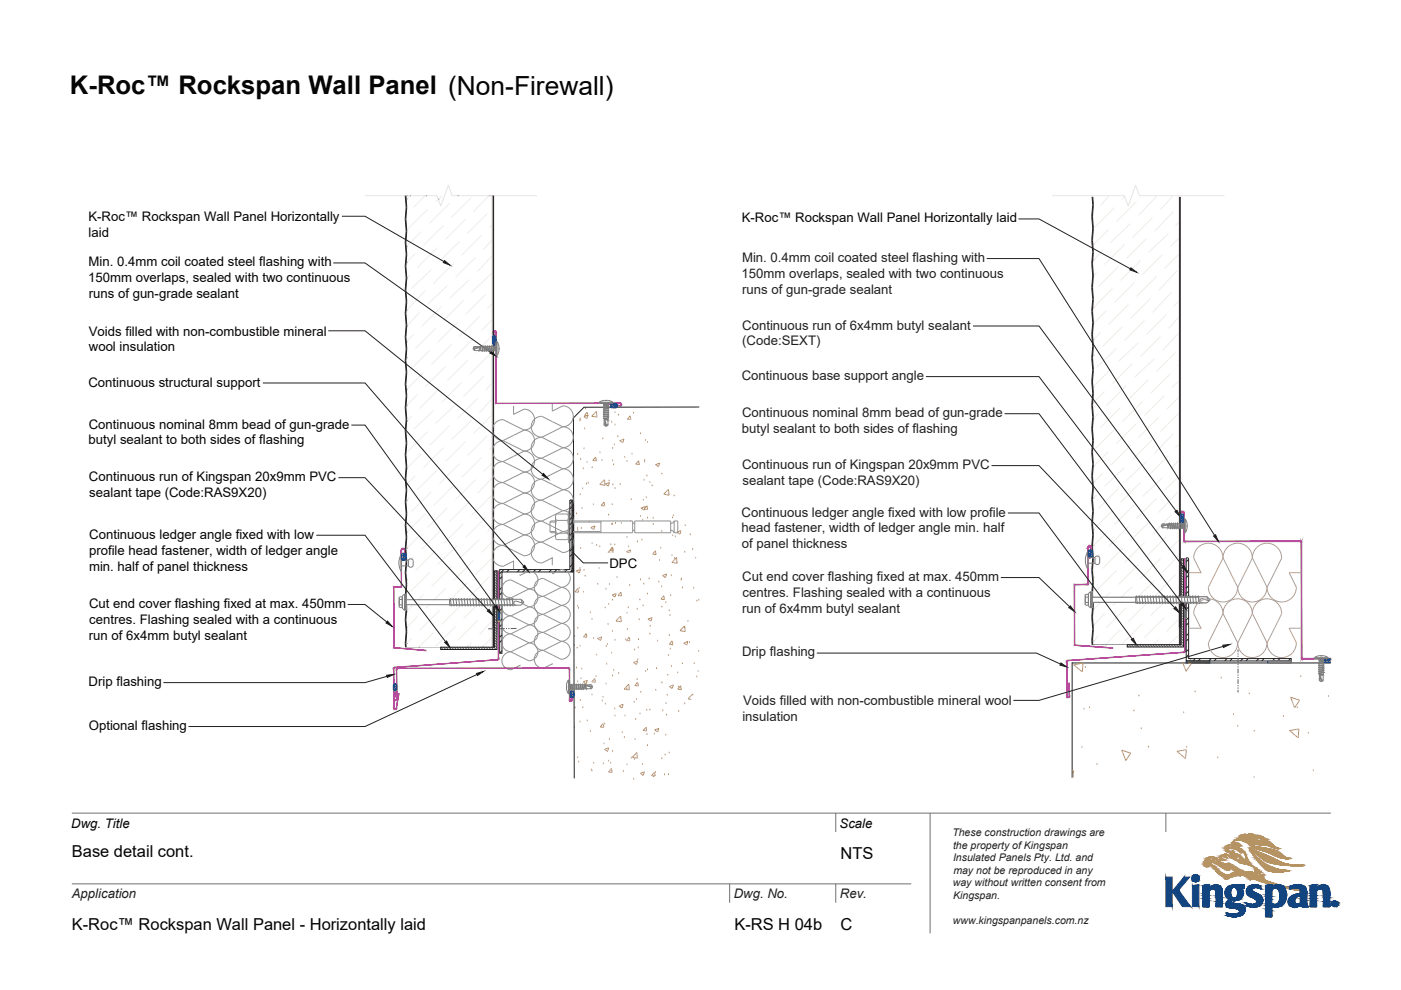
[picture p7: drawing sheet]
<svg xmlns="http://www.w3.org/2000/svg" width="297mm" height="210mm" viewBox="0 0 297 210" stroke-linecap="round" stroke-linejoin="round" font-family="sans-serif">
<defs><g id="words">
<text font-size="5.4" fill="#040504" x="14.8" y="19.9">K-Roc™ Rockspan Wall Panel (Non-Firewall)</text>
<g font-size="3.5" fill="#040504">
<text x="15.2" y="181.7">Base detail cont.</text>
<text x="178.2" y="182.2">NTS</text>
<text x="15.2" y="197.2">K-Roc™ Rockspan Wall Panel - Horizontally laid</text>
<text x="155.7" y="197.2">K-RS H 04b</text>
<text x="178.2" y="197.2">C</text>
</g>
<g font-size="2.8" fill="#040504">
<text x="18.8" y="46.9">K-Roc™ Rockspan Wall Panel Horizontally</text>
<text x="157.3" y="47.1">K-Roc™ Rockspan Wall Panel Horizontally laid</text>
<text x="18.8" y="50.2">laid</text>
<text x="18.7" y="59.8">150mm overlaps, sealed with two continuous</text>
<text x="18.8" y="56.5">Min. 0.4mm coil coated steel flashing with</text>
<text x="18.8" y="63.2">runs of gun-grade sealant</text>
<text x="18.8" y="71.2">Voids filled with non-combustible mineral</text>
<text x="18.8" y="74.5">wool insulation</text>
<text x="18.8" y="82">Continuous structural support</text>
<text x="18.8" y="94.3">butyl sealant to both sides of flashing</text>
<text x="18.8" y="90.9">Continuous nominal 8mm bead of gun-grade</text>
<text x="18.9" y="102.1">Continuous run of Kingspan 20x9mm PVC</text>
<text x="18.9" y="105.4">sealant tape (Code:RAS9X20)</text>
<text x="18.9" y="117.7">profile head fastener, width of ledger angle</text>
<text x="18.9" y="114.3">Continuous ledger angle fixed with low</text>
<text x="18.9" y="121">min. half of panel thickness</text>
<text x="129.2" y="120.4">DPC</text>
<text x="18.9" y="129">Cut end cover flashing fixed at max. 450mm</text>
<text x="18.8" y="135.7">run of 6x4mm butyl sealant</text>
<text x="18.9" y="132.3">centres. Flashing sealed with a continuous</text>
<text x="18.8" y="145.5">Drip flashing</text>
<text x="18.8" y="154.8">Optional flashing</text>
<text x="15.1" y="175.5">Dwg. Title</text>
<text x="178" y="175.6">Scale</text>
</g>
<g font-size="2.8" fill="#231f20">
<text x="157.2" y="58.9">150mm overlaps, sealed with two continuous</text>
<text x="157.3" y="55.6">Min. 0.4mm coil coated steel flashing with</text>
<text x="157.3" y="62.3">runs of gun-grade sealant</text>
<text x="157.4" y="69.9">Continuous run of 6x4mm butyl sealant</text>
<text x="157.3" y="73.3">(Code:SEXT)</text>
<text x="157.3" y="80.6">Continuous base support angle</text>
<text x="157.3" y="88.5">Continuous nominal 8mm bead of gun-grade</text>
<text x="157.3" y="91.9">butyl sealant to both sides of flashing</text>
<text x="157.3" y="99.5">Continuous run of Kingspan 20x9mm PVC</text>
<text x="157.4" y="102.9">sealant tape (Code:RAS9X20)</text>
<text x="157.2" y="112.9">head fastener, width of ledger angle min. half</text>
<text x="157.2" y="109.6">Continuous ledger angle fixed with low profile</text>
<text x="157.3" y="116.3">of panel thickness</text>
<text x="157.4" y="123.2">Cut end cover flashing fixed at max. 450mm</text>
<text x="157.3" y="129.9">run of 6x4mm butyl sealant</text>
<text x="157.4" y="126.6">centres. Flashing sealed with a continuous</text>
<text x="157.3" y="139.2">Drip flashing</text>
<text x="157.6" y="149.6">Voids filled with non-combustible mineral wool</text>
<text x="157.4" y="152.9">insulation</text>
<text x="15.2" y="190.5">Application</text>
<text x="155.6" y="190.5">Dwg. No.</text>
<text x="178.1" y="190.5">Rev.</text>
</g>
<g font-size="2.2" fill="#231f20">
<text x="201.9" y="177.3">These construction drawings are</text>
<text x="202.1" y="180">the property of Kingspan</text>
<text x="202.1" y="182.6">Insulated Panels Pty. Ltd. and</text>
<text x="202.1" y="185.3">may not be reproduced in any</text>
<text x="202" y="188">way without written consent from</text>
<text x="202.1" y="190.7">Kingspan.</text>
<text x="202" y="196">www.kingspanpanels.com.nz</text>
</g>
</g></defs>
<path d="M250 127.9h.4l-.4 5zM250.4 127.9l-.4 5h.4z" fill="#dda266"/>
<path d="M250 127.9h.4l-.4 5zM250.4 127.9v5h-.4z" fill="none" stroke="#dda266" stroke-width=".21"/>
<path d="M250 127.9h.4v5h-.4z" fill="none" stroke="#254fa2" stroke-width=".21"/>
<path d="M251.5 140.2l5 .4h-5zM251.5 140.2l5 .4v-.4z" fill="#dda266"/>
<path d="M251.5 140.2l5 .4h-5zM251.5 140.2h5v.4z" fill="none" stroke="#dda266" stroke-width=".21"/>
<path d="M251.5 140.2h5v.4h-5z" fill="none" stroke="#254fa2" stroke-width=".21"/>
<path d="M231.7 136.8h18.5M227.3 140.4v24.6M227.3 140.6h54.8" fill="none" stroke="#231f20" stroke-width=".21"/>
<path d="M251.2 118.5l.1 19.6zM251.2 118.5l.1 19.6z" fill="#b84c9d"/>
<path d="M251.2 118.5l.1 19.6z" fill="none" stroke="#b84c9d" stroke-width=".21"/>
<path d="M251 138.3l.1 .1zM251 138.3l.1 .1zM251.1 138.3h.1zM251.2 138.2l.1-.1zM251.2 138.1v.1z" fill="#b84c9d"/>
<path d="M251 138.3l.1 .1zM251.1 138.3h.1zM251.2 138.2l.1-.1zM251.1 138.3h.1M251.2 138.1v.1z" fill="none" stroke="#b84c9d" stroke-width=".21"/>
<path d="M226.4 140.1l24.6-1.8zM226.4 140l24.6-1.7z" fill="#b84c9d"/>
<path d="M226.4 140.1l24.6-1.8zM226.4 140l24.6-1.7z" fill="none" stroke="#b84c9d" stroke-width=".21"/>
<path d="M226.3 140.1l.1-.1zM226.3 140.1h.1zM226.2 140.2h.1zM226.2 140.2h.1zM226.2 140.2l-.1 .1zM226.1 140.3l.2-.1z" fill="#b84c9d"/>
<path d="M226.1 140.3l.2-.1zM226.2 140.2h.1zM226.2 140.2l-.1 .1zM226.3 140.1l.1-.1zM226.3 140.1h.1zM226.3 140.1l-.1 .1z" fill="none" stroke="#b84c9d" stroke-width=".21"/>
<path d="M226.1 140.3l.1 7.4zM226.1 140.3l.1 7.4z" fill="#b84c9d"/>
<path d="M226.1 140.3l.1 7.4z" fill="none" stroke="#b84c9d" stroke-width=".21"/>
<path d="M226.1 147.7l.1 .1zM226.2 147.7v.1zM226.3 147.8l.1 .1zM226.3 147.8l.1 .1z" fill="#b84c9d"/>
<path d="M226.1 147.7l.1 .1zM226.2 147.8h.1M226.2 147.7v.1zM226.3 147.7h.1M226.3 147.8l.1 .1z" fill="none" stroke="#b84c9d" stroke-width=".21"/>
<path d="M226.4 147.8h.1zM226.4 147.9l.1-.1z" fill="#b84c9d"/>
<path d="M226.4 147.8h.1zM226.4 147.9l.1-.1z" fill="none" stroke="#b84c9d" stroke-width=".21"/>
<path d="M226.5 147.8l.1 .1zM226.5 147.8l.1 .1zM226.6 147.7h.1z" fill="#b84c9d"/>
<path d="M226.5 147.8l.1 .1zM226.6 147.9h.1M226.6 147.7h.1zM226.6 147.8h.1M226.6 147.7h.1" fill="none" stroke="#b84c9d" stroke-width=".21"/>
<path d="M226.7 144.8v2.9zM226.7 144.8v2.9z" fill="#b84c9d"/>
<path d="M226.7 144.8v2.9z" fill="none" stroke="#b84c9d" stroke-width=".21"/>
<path d="M250.4 108.9l.3 2h.2zM250.4 108.9h.1l.4 2z" fill="#b84c9d"/>
<path d="M250.4 108.9h.1l.4 2zM250.4 108.9l.5 2h-.2z" fill="none" stroke="#b84c9d" stroke-width=".21"/>
<path d="M251 108.6l.1 .2h-.2zM250.9 108.7v.1l.1-.2zM250.8 108.5l.2 .1-.1 .1zM250.8 108.5l.1 .2zM250.6 108.5h.2v.1zM250.6 108.5l.2 .1zM250.4 108.6l.2-.1 .1 .1zM250.4 108.6h.3zM250.4 108.6l.1 .1h-.1zM250.4 108.7h.1zM250.4 108.7v.2zM250.5 108.8l-.1 .1z" fill="#b84c9d"/>
<path d="M250.4 108.7h.1zM250.4 108.7v.2zM250.4 108.6h.3zM250.4 108.6l.2-.1 .1 .1zM250.4 108.6l.1 .1h-.1zM250.5 108.8l-.1 .1zM250.6 108.5h.2v.1zM250.6 108.5l.2 .1zM250.8 108.5l.2 .1-.1 .1zM250.8 108.5l.1 .2zM250.9 108.7l.1-.1-.1 .2zM251 108.6l.1 .2h-.2z" fill="none" stroke="#b84c9d" stroke-width=".21"/>
<path d="M250.9 108.8l.2 5.8v-5.8zM250.9 108.8l.2 5.8h-.1z" fill="#b84c9d"/>
<path d="M250.9 108.8h.2v5.8zM250.9 108.8l.2 5.8h-.1z" fill="none" stroke="#b84c9d" stroke-width=".21"/>
<path d="M251 114.6h.1l-.1 .2zM251.1 114.6l-.1 .2zM251 114.8l.1-.1v.2zM251.1 114.7v.2zM251.2 114.8v.1zM251.2 114.8v.1z" fill="#b84c9d"/>
<path d="M251 114.6h.1l-.1 .2zM251 114.8l.1-.1v.2zM251.1 114.6l-.1 .2zM251.1 114.7v.2zM251.2 114.8v.1z" fill="none" stroke="#b84c9d" stroke-width=".21"/>
<path d="M251.2 114.8v.1l24.6-.1zM251.2 114.9l24.6-.1v.1z" fill="#b84c9d"/>
<path d="M251.2 114.8h24.6l-24.6 .1zM251.2 114.9l24.6-.1v.1z" fill="none" stroke="#b84c9d" stroke-width=".21"/>
<path d="M275.9 114.9h.1zM275.9 114.9h.1zM275.9 114.8v.1zM275.9 114.8v.1zM275.8 114.8l.1 .1zM275.8 114.8l.1 .1z" fill="#b84c9d"/>
<path d="M275.8 114.8l.1 .1zM275.9 114.9h.1zM275.9 114.8v.1z" fill="none" stroke="#b84c9d" stroke-width=".21"/>
<path d="M275.9 114.9l.1 24.7v-24.7zM275.9 114.9l.1 24.7h-.1z" fill="#b84c9d"/>
<path d="M275.9 114.9h.1v24.7zM275.9 114.9l.1 24.7h-.1z" fill="none" stroke="#b84c9d" stroke-width=".21"/>
<path d="M275.9 139.6h.1zM275.9 139.7l.1-.1zM275.9 139.7l.1-.1zM276 139.6v.1zM276 139.6l.1 .2zM276 139.6l.1 .2z" fill="#b84c9d"/>
<path d="M275.9 139.6h.1zM275.9 139.7l.1-.1zM276 139.6v.1zM276 139.6l.1 .2z" fill="none" stroke="#b84c9d" stroke-width=".21"/>
<path d="M276.1 139.8h6v-.2zM276.1 139.6h6l-6 .2z" fill="#b84c9d"/>
<path d="M276.1 139.8l6-.2v.2zM276.1 139.6h6l-6 .2z" fill="none" stroke="#b84c9d" stroke-width=".21"/>
<path d="M279.9 139.9v.1l2.2-.1zM279.9 140l2.2-.1v.1z" fill="#b84c9d"/>
<path d="M279.9 139.9h2.2l-2.2 .1zM279.9 140l2.2-.1v.1z" fill="none" stroke="#b84c9d" stroke-width=".21"/>
<path d="M252.1 139.5l.4 .4" fill="none" stroke="#909295" stroke-width=".21"/>
<path d="M277.2 127.5h.1" fill="none" stroke="#69cbdc" stroke-width=".21"/>
<g fill="none" stroke="#dda266" stroke-width=".21">
<path d="M227.6 141l2-.4-.1 1.9zM229.4 158.3h.1M229.8 150.2h.1M230.1 141.4h.1M231 149.9h.1M237.8 159.1l2 .6-1.1 1.6zM240.4 150.6h.1M241.5 147.4h.1M242 154.4h.1M243.5 158.3h.1M250.8 140.6l.7 1.8M251 151h.1"/>
<path d="M251.5 159l-.1 1.9-1.9-1.5 2-.4M251.6 158.3h.1M251.9 140.6l.6 .2-1 1.6M253.4 146.6h.1M258.9 143.6h.1M261.5 151.3h.1M262.4 153.8h.1M264.9 147h.1M265.9 154.9h.1M272.1 151.7h.1M273.6 147.9l1.9 .6-1 1.6zM275 149.9h.1"/>
<path d="M275.4 154.6l-.2 1.9-1.8-1.5 2-.4M275.8 143.3h.1M277.4 155.3h.1M281.7 147.5h.1M227.6 163.4l-.3 .1M227.6 163.4l-.1 1.6M232.6 161.9h.1M258.2 160.6h.1M265.9 164.7h.1M278.4 163.3h.1"/>
</g>
<g fill="none" stroke="#231f20" stroke-width=".21">
<path d="M252 118.6l-.5 .6M252 120.9l-.5 .5M252 124.3l-.5 .5M252 127.6l-.5 .5M252 131l-.5 .5M252 134.4l-.5 .5M252 137.7l-.5 .5M252 122l-.5 .5M252 125.4l-.5 .5M252 128.7l-.5 .6M252 132.1l-.5 .5M252 135.5l-.5 .5"/>
<path d="M252 138.9l-.5 .4M253.4 139.7l-.5 .5M254.5 139.7l-.5 .5M256.8 139.7l-.5 .5M257.9 139.7l-.5 .5M260.1 139.7l-.4 .5M261.3 139.7l-.5 .5M263.5 139.7l-.5 .5M264.6 139.7l-.5 .5M266.9 139.7l-.5 .5M268 139.7l-.5 .5M270.3 139.7l-.6 .5"/>
<path d="M271.4 139.7l-.5 .5M273.6 139.7l-.5 .5"/>
</g>
<path d="M223 41.5h15.4l.8 2.2 1.6-4.4 .8 2.2h18h-18l-.8-2.2-1.6 4.4-.8-2.2z" fill="#959595"/>
<path d="M231.4 116.3l-.4 2.1zM231.4 116.3l-.3 2.1z" fill="#b84c9d"/>
<path d="M231.4 116.3l-.3 2.1zM231.4 116.3l-.4 2.1z" fill="none" stroke="#b84c9d" stroke-width=".21"/>
<path d="M231.4 116.1v.2zM231.4 116.1v.2zM231.3 116l.1 .1zM231.3 116l.1 .1zM231.2 115.9l.1 .1zM231.2 115.9l.1 .1zM231 115.9h.2zM231 115.9l.2 .1z" fill="#b84c9d"/>
<path d="M231 115.9h.1M231 115.9h.2zM231 115.9l.2 .1zM231.2 115.9l.1 .1zM231.3 116l.1 .1zM231.4 116.1v.2z" fill="none" stroke="#b84c9d" stroke-width=".21"/>
<path d="M230.9 115.9h.1zM230.9 115.9h.1zM230.8 116l.1-.1zM230.8 116h.1zM230.8 116l-.1 .1zM230.7 116.1l.1-.1zM230.7 116.1l-.1 .2zM230.7 116.1l-.1 .2z" fill="#b84c9d"/>
<path d="M230.7 116.1l.1-.1zM230.7 116.1l-.1 .2zM230.8 116h.1zM230.8 116l.1-.1zM230.8 116l-.1 .1zM230.9 115.9h.1z" fill="none" stroke="#b84c9d" stroke-width=".21"/>
<path d="M230.6 116.3l.1 7.4zM230.6 116.3l.1 7.4z" fill="#b84c9d"/>
<path d="M230.6 116.3l.1 7.4z" fill="none" stroke="#b84c9d" stroke-width=".21"/>
<path d="M230.4 123.9l.2 .1zM230.4 123.9l.2 .1zM230.5 123.9h.2zM230.5 123.9h.2zM230.7 123.7v.2zM230.6 123.7v.1z" fill="#b84c9d"/>
<path d="M230.4 123.9l.2 .1zM230.5 123.9h.2zM230.6 123.8l-.1 .1zM230.6 123.7v.1zM230.7 123.7v.2z" fill="none" stroke="#b84c9d" stroke-width=".21"/>
<g fill="#b84c9d">
<path d="M227.9 124l2.5-.1zM227.8 123.9h2.6zM227.8 123.9v12.9zM227.8 123.9v13zM227.8 136.8l8.1 .6zM227.8 136.9l8.1 .6z"/>
<path d="M227.9 124l2.5-.1zM227.8 123.9h2.6zM227.8 123.9v12.9zM227.8 123.9v13zM227.8 136.8v.1l8.1 .5-8.1-.5zM227.8 136.9l8.1 .6z"/>
</g>
<path d="M249.9 134.7l-2.1 2z" fill="#bfb6a3"/>
<g fill="#bfb6a3">
<path d="M249.9 131.4l-2.7 2.6z"/>
<path d="M245.5 135.7l-1 1z"/>
</g>
<g fill="#bfb6a3">
<path d="M249.9 128l-1.4 1.4z"/>
<path d="M246.8 131l-4.2 4.3z"/>
<path d="M249.9 124.6l-.2 .1z"/>
<path d="M248.1 126.4l-4.2 4.2z"/>
<path d="M242.2 132.3l-4.2 4.2z"/>
<path d="M249.3 121.8l-4.2 4.2z"/>
<path d="M243.4 127.7l-4.2 4.2z"/>
<path d="M234.4 136.8l3.1-3.2z"/>
</g>
<g fill="#bfb6a3">
<path d="M249.9 117.9l-3.5 3.5z"/>
<path d="M244.7 123.1l-4.2 4.2z"/>
<path d="M238.8 129l-4.2 4.2z"/>
<path d="M232.9 134.8l-1.1 1.2z"/>
<path d="M247.7 116.7l2.2-2.2z"/>
<path d="M246 118.4l-4.3 4.2z"/>
<path d="M240.1 124.3l-4.2 4.2z"/>
<path d="M231.8 132.6l2.4-2.4z"/>
<path d="M249.9 111.2l-1 .9z"/>
<path d="M247.2 113.8l-4.2 4.2z"/>
<path d="M237.1 123.9l4.2-4.2z"/>
<path d="M231.8 129.2l3.6-3.6z"/>
<path d="M248.5 109.2l-4.2 4.2z"/>
<path d="M242.6 115.1l-4.2 4.2z"/>
<path d="M232.5 125.2l4.2-4.2z"/>
<path d="M249.7 104.6l-4.2 4.2z"/>
<path d="M243.9 110.4l-4.2 4.2z"/>
<path d="M238 116.3l-4.3 4.2z"/>
<path d="M231.8 122.5l.3-.3z"/>
<path d="M249.9 101.1l-3.1 3z"/>
<path d="M245.1 105.8l-4.2 4.2z"/>
<path d="M239.2 111.7l-4.2 4.2z"/>
<path d="M233.3 117.6l-1.5 1.5z"/>
<path d="M249.9 97.7l-1.8 1.8z"/>
<path d="M242.2 105.4l4.2-4.2z"/>
<path d="M236.3 111.3l4.2-4.2z"/>
<path d="M234.6 113l-2.8 2.7z"/>
<path d="M249.9 94.3l-.6 .6z"/>
<path d="M247.7 96.6l-4.3 4.2z"/>
<path d="M241.7 102.4l-4.2 4.2z"/>
<path d="M231.8 112.4l4.1-4.1z"/>
<path d="M248.9 91.9l-4.2 4.2z"/>
<path d="M238.8 102l4.2-4.2z"/>
<path d="M237.1 103.7l-4.2 4.2z"/>
<path d="M249.9 87.6l-3.9 3.9z"/>
<path d="M244.3 93.2l-4.2 4.2z"/>
<path d="M234.2 103.3l4.2-4.2z"/>
<path d="M231.8 105.7l.7-.7z"/>
<path d="M249.9 84.2l-2.7 2.7z"/>
<path d="M245.5 88.6l-4.2 4.2z"/>
<path d="M239.7 94.4l-4.3 4.2z"/>
<path d="M233.7 100.3l-1.9 2z"/>
<path d="M249.9 80.9l-1.4 1.3z"/>
<path d="M246.8 83.9l-4.2 4.2z"/>
<path d="M240.9 89.8l-4.2 4.2z"/>
<path d="M235 95.7l-3.2 3.2z"/>
<path d="M249.9 77.5l-.2 .1z"/>
<path d="M243.9 83.5l4.2-4.2z"/>
<path d="M242.2 85.2l-4.2 4.2z"/>
<path d="M236.3 91.1l-4.2 4.2z"/>
<path d="M249.3 74.7l-4.2 4.2z"/>
<path d="M243.4 80.6l-4.2 4.2z"/>
<path d="M233.3 90.6l4.2-4.1z"/>
<path d="M249.9 70.8l-3.5 3.4z"/>
<path d="M244.7 75.9l-4.2 4.2z"/>
<path d="M238.8 81.8l-4.2 4.2z"/>
<path d="M231.8 88.8l1.1-1.1z"/>
<path d="M249.9 67.4l-2.2 2.2z"/>
<path d="M246 71.3l-4.3 4.2z"/>
<path d="M240.1 77.2l-4.2 4.2z"/>
<path d="M231.8 85.4l2.4-2.3z"/>
<path d="M249.9 64l-1 1z"/>
<path d="M247.2 66.7l-4.2 4.2z"/>
<path d="M241.3 72.6l-4.2 4.2z"/>
<path d="M231.8 82.1l3.6-3.6z"/>
<path d="M248.5 62l-4.2 4.2z"/>
<path d="M238.4 72.2l4.2-4.3z"/>
<path d="M236.7 73.8l-4.2 4.2z"/>
<path d="M245.5 61.6l4.2-4.2z"/>
<path d="M243.9 63.3l-4.2 4.2z"/>
<path d="M238 69.2l-4.3 4.2z"/>
<path d="M231.8 75.3l.3-.2z"/>
<path d="M249.9 53.9l-3.1 3.1z"/>
<path d="M245.1 58.7l-4.2 4.2z"/>
<path d="M235 68.8l4.2-4.2z"/>
<path d="M233.3 70.5l-1.5 1.5z"/>
<path d="M249.9 50.6l-1.8 1.8z"/>
<path d="M242.2 58.2l4.2-4.1z"/>
<path d="M236.3 64.2l4.2-4.3z"/>
<path d="M234.6 65.8l-2.8 2.8z"/>
<path d="M249.9 47.2l-.6 .5z"/>
<path d="M247.7 49.4l-4.3 4.2z"/>
<path d="M237.5 59.5l4.2-4.2z"/>
<path d="M231.8 65.3l4.1-4.1z"/>
<path d="M248.9 44.8l-4.2 4.2z"/>
<path d="M243 50.7l-4.2 4.2z"/>
<path d="M237.1 56.6l-4.2 4.2z"/>
<path d="M248.6 41.8l-2.6 2.6z"/>
<path d="M244.3 46.1l-4.2 4.2z"/>
<path d="M234.2 56.2l4.2-4.3z"/>
<path d="M231.8 58.5l.7-.7z"/>
<path d="M245.2 41.8l-3.9 3.8z"/>
<path d="M239.7 47.3l-4.3 4.2z"/>
<path d="M233.7 53.2l-1.9 2z"/>
<path d="M240.9 42.7l-4.2 4.2z"/>
<path d="M235 48.6l-3.2 3.2z"/>
<path d="M238.5 41.8l-.5 .5z"/>
<path d="M236.3 43.9l-4.2 4.3z"/>
<path d="M233.3 43.5l1.8-1.7z"/>
<path d="M249.9 41.8v94.9z"/>
</g>
<path d="M231.8 41.8v10zM231.8 51.8v3.4zM231.8 55.2v3.3zM231.8 58.5v6.8zM231.8 65.3v3.3zM231.8 68.6v3.4zM231.8 72v3.3zM231.8 75.3v6.8zM231.8 82.1v3.3zM231.8 85.4v3.4zM231.8 88.8v10.1zM231.8 98.9v3.4zM231.8 102.3v3.4zM231.8 105.7v6.7zM231.8 112.4v3.3zM231.8 115.7v3.4zM231.8 119.1v3.4zM231.8 122.5v6.7zM231.8 129.2v3.4zM231.8 132.6v3.4zM231.8 136v.8z" fill="#bfb6a3"/>
<g fill="none" stroke="#231f20" stroke-width=".21">
<path d="M231.5 41.8l.2 1.7-.2 2.5a15.6 15.6 0 0 1 0 4.9l.2 2.5M231.6 46l.2 2.4-.2 2.5M231.6 50.8l.2 2.7a15.4 15.4 0 0 0 0 4.8M231.7 53.3l-.2 2.7a15.4 15.4 0 0 1 0 4.9v.1M231.7 41.8l.1 1.7M231.8 58.3v.2M231.8 58.5a15.4 15.4 0 0 0 0 4.9v.1M231.8 43.5l-.2 2.5M250.1 41.8v95M250.2 41.8v95M231.5 66a15.6 15.6 0 0 1 0 4.9v.1a15.6 15.6 0 0 1 0 4.9v.1a15.6 15.6 0 0 1 0 4.9v.1a15.2 15.2 0 0 1 0 4.8M231.5 61l.2 2.5"/>
<path d="M231.6 66l.2 2.5a15.7 15.7 0 0 0 0 4.9v.1a15.7 15.7 0 0 0 0 4.9v.1M231.7 63.5l-.2 2.5M231.8 78.5l-.2 2.5M231.8 63.5l-.2 2.5M231.5 90.8l.2 2.7M231.5 85.8l.2 2.5M231.6 96l.2 2.4-.2 2.4M231.6 81l.2 2.4-.2 2.4M231.6 85.8l.2 2.5M231.7 88.3l-.2 2.5M231.7 93.5l-.2 2.5a15.6 15.6 0 0 1 0 4.9l.2 2.4M231.8 93.3v.2"/>
<path d="M231.8 88.3v.2a15.5 15.5 0 0 0 0 4.8M231.8 93.5l-.2 2.5M231.5 111a15.4 15.4 0 0 1 0 4.9v.1a15.2 15.2 0 0 1 0 4.8M231.6 116l.2 2.4-.2 2.4M231.6 100.8l.2 2.7a15.7 15.7 0 0 0 0 4.9v.1M231.7 103.3l-.2 2.7a15.4 15.4 0 0 1 0 4.9v.1M231.8 108.5a15.4 15.4 0 0 0 0 4.9v.1M231.8 113.5l-.2 2.5M231.5 120.8v.2a15.6 15.6 0 0 1 0 4.9v.1a15.6 15.6 0 0 1 0 4.9l.2 2.4M231.6 131l.2 2.4-.2 2.4M231.6 135.8l.1 1M231.6 120.8l.2 2.7a15.7 15.7 0 0 0 0 4.9v.1"/>
<path d="M231.7 133.3l-.2 3.5M231.8 128.5l-.2 2.5"/>
</g>
<path d="M231.4 116.3l-.4 2.1zM231.4 116.3l-.3 2.1z" fill="#b84c9d"/>
<path d="M231.4 116.3l-.3 2.1zM231.4 116.3l-.4 2.1z" fill="none" stroke="#b84c9d" stroke-width=".21"/>
<path d="M231.4 116.1v.2zM231.4 116.1v.2zM231.3 116l.1 .1zM231.3 116l.1 .1zM231.2 115.9l.1 .1zM231.2 115.9l.1 .1zM231 115.9h.2zM231 115.9l.2 .1z" fill="#b84c9d"/>
<path d="M231 115.9h.1M231 115.9h.2zM231 115.9l.2 .1zM231.2 115.9l.1 .1zM231.3 116l.1 .1zM231.4 116.1v.2z" fill="none" stroke="#b84c9d" stroke-width=".21"/>
<path d="M230.9 115.9h.1zM230.9 115.9h.1zM230.8 116l.1-.1zM230.8 116h.1zM230.8 116l-.1 .1zM230.7 116.1l.1-.1zM230.7 116.1l-.1 .2zM230.7 116.1l-.1 .2z" fill="#b84c9d"/>
<path d="M230.7 116.1l.1-.1zM230.7 116.1l-.1 .2zM230.8 116h.1zM230.8 116l.1-.1zM230.8 116l-.1 .1zM230.9 115.9h.1z" fill="none" stroke="#b84c9d" stroke-width=".21"/>
<path d="M230.6 116.3l.1 7.4zM230.6 116.3l.1 7.4z" fill="#b84c9d"/>
<path d="M230.6 116.3l.1 7.4z" fill="none" stroke="#b84c9d" stroke-width=".21"/>
<path d="M230.4 123.9l.2 .1zM230.4 123.9l.2 .1zM230.5 123.9h.2zM230.5 123.9h.2zM230.7 123.7v.2zM230.6 123.7v.1z" fill="#b84c9d"/>
<path d="M230.4 123.9l.2 .1zM230.5 123.9h.2zM230.6 123.8l-.1 .1zM230.6 123.7v.1zM230.7 123.7v.2z" fill="none" stroke="#b84c9d" stroke-width=".21"/>
<path d="M227.9 124l2.5-.1zM227.8 123.9h2.6zM227.8 123.9v12.9zM227.8 123.9v13zM227.8 136.8l8.1 .6zM227.8 136.9l8.1 .6z" fill="#b84c9d"/>
<path d="M227.8 123.9h2.6zM227.8 123.9v12.9zM227.8 123.9v13zM227.8 136.9l8.1 .6zM227.8 136.8l8.1 .6zM227.9 124l2.5-.1z" fill="none" stroke="#b84c9d" stroke-width=".21"/>
<path d="M251.8 118.3h-.3v21.9h22.3v-.5h-21.8v-21.1l-.3-.3" fill="none" stroke="#231f20" stroke-width=".21"/>
<path d="M251 129.1h.1zM251 129.1h.1z" fill="#dda266"/>
<path d="M251 129.1h.1z" fill="none" stroke="#dda266" stroke-width=".21"/>
<path d="M251 129.1h.2zM251 129.1h.2z" fill="#dda266"/>
<path d="M251 129.1h.2z" fill="none" stroke="#dda266" stroke-width=".21"/>
<path d="M251 129.1l.2 .1zM251 129.1l.2 .1zM250.9 129.2h.3z" fill="#dda266"/>
<path d="M250.9 129.2h.3zM251 129.1l.2 .1z" fill="none" stroke="#dda266" stroke-width=".21"/>
<path d="M251 129.2h.2zM250.9 129.2h.3zM250.9 129.2h.3z" fill="#dda266"/>
<path d="M250.9 129.2h.3zM251 129.2h.2z" fill="none" stroke="#dda266" stroke-width=".21"/>
<path d="M250.9 129.2h.3zM250.9 129.2h.3z" fill="#dda266"/>
<path d="M250.9 129.2h.3z" fill="none" stroke="#dda266" stroke-width=".21"/>
<path d="M250.9 129.2h.3zM250.9 129.2h.3zM250.9 129.2h.3zM250.9 129.2h.3z" fill="#dda266"/>
<path d="M250.9 129.2h.3z" fill="none" stroke="#dda266" stroke-width=".21"/>
<path d="M250.9 129.2l.3 1.9v-1.9zM250.9 129.2l.3 1.9h-.3zM250.9 131.1h.3zM250.9 131.1h.3z" fill="#dda266"/>
<path d="M250.9 129.2h.3v1.9zM250.9 131.1h.3zM250.9 129.2l.3 1.9h-.3z" fill="none" stroke="#dda266" stroke-width=".21"/>
<path d="M250.9 131.1h.3zM250.9 131.1h.3z" fill="#dda266"/>
<path d="M250.9 131.1h.3z" fill="none" stroke="#dda266" stroke-width=".21"/>
<path d="M250.9 131.1h.3zM250.9 131.1h.3zM250.9 131.1h.3zM250.9 131.1h.3zM250.9 131.1h.3z" fill="#dda266"/>
<path d="M250.9 131.1h.3z" fill="none" stroke="#dda266" stroke-width=".21"/>
<path d="M250.9 131.1h.3z" fill="#dda266"/>
<path d="M250.9 131.1h.3z" fill="none" stroke="#dda266" stroke-width=".21"/>
<path d="M251 131.1l.2 .1zM251 131.1l.2 .1z" fill="#dda266"/>
<path d="M251 131.1l.2 .1z" fill="none" stroke="#dda266" stroke-width=".21"/>
<path d="M251 131.2h.1zM251 131.2h.2z" fill="#dda266"/>
<path d="M251 131.2h.1zM251 131.2h.2z" fill="none" stroke="#dda266" stroke-width=".21"/>
<path d="M251 131.2h.1zM251 131.2h.1z" fill="#dda266"/>
<path d="M251 131.2h.1z" fill="none" stroke="#dda266" stroke-width=".21"/>
<path d="M250.9 131.1v-1.9l.2-.1 .1 2M251.2 131.1h-.3" fill="none" stroke="#254fa2" stroke-width=".21"/>
<path d="M251.3 129.1h.2zM251.3 129.1h.2z" fill="#dda266"/>
<path d="M251.3 129.1h.2z" fill="none" stroke="#dda266" stroke-width=".21"/>
<path d="M251.3 129.1h.2zM251.3 129.1h.2z" fill="#dda266"/>
<path d="M251.3 129.1h.2z" fill="none" stroke="#dda266" stroke-width=".21"/>
<path d="M251.3 129.1l.2 .1zM251.3 129.1l.2 .1zM251.3 129.2h.2zM251.3 129.2h.2z" fill="#dda266"/>
<path d="M251.3 129.1l.2 .1zM251.3 129.2h.2z" fill="none" stroke="#dda266" stroke-width=".21"/>
<path d="M251.3 129.2h.2zM251.2 129.2h.3z" fill="#dda266"/>
<path d="M251.2 129.2h.3zM251.3 129.2h.2z" fill="none" stroke="#dda266" stroke-width=".21"/>
<path d="M251.2 129.2h.3zM251.2 129.2h.3z" fill="#dda266"/>
<path d="M251.2 129.2h.3z" fill="none" stroke="#dda266" stroke-width=".21"/>
<path d="M251.2 129.2h.3zM251.2 129.2h.3zM251.2 129.2h.3zM251.2 129.2h.3z" fill="#dda266"/>
<path d="M251.2 129.2h.3z" fill="none" stroke="#dda266" stroke-width=".21"/>
<path d="M251.2 129.2l.3 1.9v-1.9zM251.2 129.2l.3 1.9h-.3zM251.2 131.1h.3zM251.2 131.1h.3z" fill="#dda266"/>
<path d="M251.2 129.2h.3v1.9zM251.2 131.1h.3zM251.2 129.2l.3 1.9h-.3z" fill="none" stroke="#dda266" stroke-width=".21"/>
<path d="M251.2 131.1h.3zM251.2 131.1h.3z" fill="#dda266"/>
<path d="M251.2 131.1h.3z" fill="none" stroke="#dda266" stroke-width=".21"/>
<path d="M251.2 131.1h.3zM251.2 131.1h.3z" fill="#dda266"/>
<path d="M251.2 131.1h.3z" fill="none" stroke="#dda266" stroke-width=".21"/>
<path d="M251.2 131.1h.3zM251.2 131.1h.3zM251.3 131.1h.2zM251.3 131.1h.2z" fill="#dda266"/>
<path d="M251.2 131.1h.3zM251.3 131.1h.2z" fill="none" stroke="#dda266" stroke-width=".21"/>
<path d="M251.3 131.1l.2 .1zM251.3 131.1l.2 .1z" fill="#dda266"/>
<path d="M251.3 131.1l.2 .1z" fill="none" stroke="#dda266" stroke-width=".21"/>
<path d="M251.3 131.2h.2zM251.3 131.2h.2z" fill="#dda266"/>
<path d="M251.3 131.2h.2z" fill="none" stroke="#dda266" stroke-width=".21"/>
<path d="M251.3 131.2h.2zM251.3 131.2h.2z" fill="#dda266"/>
<path d="M251.3 131.2h.2z" fill="none" stroke="#dda266" stroke-width=".21"/>
<path d="M251.2 131.1v-1.9l.3-.1v2M251.5 131.1h-.3" fill="none" stroke="#254fa2" stroke-width=".21"/>
<g fill="none" stroke="#5c5d5f" stroke-width=".21">
<path d="M250.4 118.6l.5 .5M250.4 119.2l.5 .5M250.4 119.7l.5 .6M250.9 118.5v.1M239 137l.3 .2M239.4 136.7l.5 .5M239.9 136.7l.5 .5M240.5 136.7l.5 .5M241 136.7l.5 .5M241.6 136.7l.5 .5M242.2 136.7l.5 .5M242.7 136.7l.5 .5"/>
<path d="M243.3 136.7l.5 .5M243.8 136.7l.5 .5M244.4 136.7l.5 .5M245 136.7l.5 .5M245.5 136.7l.5 .5M246.1 136.7l.5 .5M246.7 136.7l.4 .5M247.2 136.7l.5 .5M247.8 136.7l.5 .5M248.3 136.7l.5 .5M248.9 136.7l.5 .5M249.4 136.7l.6 .5"/>
<path d="M250 136.7l.5 .5M250.4 120.3l.5 .5M250.4 120.9l.5 .5M250.4 121.4l.5 .5M250.4 122l.5 .5M250.4 122.6l.5 .4M250.4 123.1l.5 .5M250.4 123.7l.5 .5M250.4 124.2l.5 .5M250.4 124.8l.5 .5M250.4 125.4l.5 .5M250.4 125.9l.5 .5"/>
<path d="M250.4 126.5l.5 .5M250.4 127l.5 .5M250.4 127.6l.5 .5M250.4 128.2l.5 .5M250.4 128.7l.5 .5M250.4 129.3l.5 .5M250.4 129.8l.5 .6M250.4 130.4l.5 .5M250.4 131l.5 .5M250.4 131.5l.5 .5M250.4 132.1l.5 .5M250.4 132.7l.5 .5"/>
<path d="M250.4 133.2l.5 .5M250.4 133.8l.5 .5M250.4 134.3l.5 .5M250.4 134.9l.5 .5M250.4 135.5l.5 .5M250.4 136l.5 .5M250.4 136.6l.5 .5M262.5 137.8v.5M262.5 138.6v.2M262.5 139.1v.2M262.5 139.6v1M262.5 140.8v.3"/>
<path d="M262.5 141.3v.3M262.5 141.8v1M262.5 143.1v.2M262.5 143.6v.2M262.5 144.1v1M262.5 145.3v.3M262.5 145.8v.3M262.5 146.3v.6"/>
</g>
<path d="M250.4 118.5h.5v18.7h-11.9v-.5h11.4z" fill="none" stroke="#231f20" stroke-width=".21"/>
<path d="M255.9 126.7v1l.5-.5zM240.9 126.7h15v1zM240.9 126.7l15 1z" fill="#fff"/>
<path d="M240.9 126.7h15v1zM240.9 126.7l15 1zM255.9 126.7l.5 .5-.5 .5z" fill="none" stroke="#fff" stroke-width=".21"/>
<path d="M240.9 126.8l15 .9h-15z" fill="#fff"/>
<path d="M240.9 126.8l15 .9h-15zM240.9 126.8v.9" fill="none" stroke="#fff" stroke-width=".21"/>
<path d="M231.5 127.6h9.4v-.8zM231.5 126.8h9.4l-9.4 .8z" fill="#fff"/>
<path d="M231.5 127.6l9.4-.8v.8zM231.5 126.8h9.4l-9.4 .8z" fill="none" stroke="#fff" stroke-width=".21"/>
<path d="M231.5 127.6l-.2 1.3h.2zM231.5 126.8l-.2 2.1zM231.5 125.6l-.2 3.3z" fill="#fff"/>
<path d="M231.5 127.6v1.3h-.2zM231.5 126.8l-.2 2.1zM231.5 125.6l-.2 3.3z" fill="none" stroke="#fff" stroke-width=".21"/>
<path d="M231.2 125.6l.1 3.3zM231.2 125.6l.1 3.3 .2-3.3z" fill="#fff"/>
<path d="M231.2 125.6l.1 3.3zM231.2 125.6h.3l-.2 3.3z" fill="none" stroke="#fff" stroke-width=".21"/>
<path d="M231.2 125.6l.1 3.3zM231.2 125.6v3.2zM231.1 125.6l.1 3.2z" fill="#fff"/>
<path d="M231.1 125.6l.1 3.2zM231.2 125.6v3.2zM231.2 125.6l.1 3.3z" fill="none" stroke="#fff" stroke-width=".21"/>
<path d="M231.1 125.6v3.2h.1zM231 125.7l.1 3.1zM231 125.7l.1 3.1zM231 125.7v3.1zM231 125.7v3.1zM231 125.7l-.1 3zM230.9 125.8v2.9zM230.9 125.8v2.8z" fill="#fff"/>
<path d="M230.9 125.8v2.9zM230.9 125.8v2.8zM231 125.7v3.1zM231 125.7l-.1 3zM231 125.7l.1 3.1zM231.1 125.6l.1 3.2h-.1z" fill="none" stroke="#fff" stroke-width=".21"/>
<path d="M230.8 125.9v2.6zM230.8 125.9v2.7zM230.9 125.8l-.1 2.8z" fill="#fff"/>
<path d="M230.8 126.1v2.4M230.8 125.9v2.7zM230.8 125.9v2.6zM230.9 125.8l-.1 2.8z" fill="none" stroke="#fff" stroke-width=".21"/>
<path d="M230.2 126.1l.6 2.3h-.6zM230.2 126.1l.6 2.3v-2.3z" fill="#fff"/>
<path d="M230.2 126.1l.6 2.3h-.6zM230.2 126.1h.6v2.3zM230.2 126.1v2.3l-.1-2.3" fill="none" stroke="#fff" stroke-width=".21"/>
<path d="M230.1 126.2l.1 2.2zM230.1 126.1l.1 2.3z" fill="#fff"/>
<path d="M230.1 127.7v-1.5v1.8M230.1 128.1v-1.9v2M230.1 126.2v1M230.1 126.2l.1 2.2zM230.1 126.1l.1 2.3z" fill="none" stroke="#fff" stroke-width=".21"/>
<g fill="none" stroke="#7c7c7b" stroke-width=".21">
<path d="M230.1 126.3v1.7M230.2 127.8v.6h.6M230.2 126.1v.5M230.2 126.6v1.2M230.2 126.1h.6v2.3M230.2 126.6h.5M230.2 127.8h.5M230.7 126.1v2.3M230.8 128.4l.1 .2 .4 .2M231.3 125.6l-.4 .2-.1 .3M231.3 125.6v3.3M254.2 127.7h-22.7"/>
<path d="M254.2 126.7h-22.7M254.2 126.6v1.3M255.9 126.6h-15.1v1.3h15.1l.6-.7M255.9 126.6l.6 .6M255.9 126.6l.3 .8M256.5 127.2a.72 .72 0 0 1-1 0 .8 .8 0 0 0-1-.1 .46 .46 0 0 0-.1 .5 .46 .46 0 0 0 .5 .3"/>
</g>
<path d="M231.3 125.6v3.3l.2-3.3zM231.5 125.6v3.3h-.2z" fill="#7c7c7b"/>
<g fill="none" stroke="#7c7c7b" stroke-width=".21">
<path d="M231.3 125.6h.2v3.3h-.2zM231.3 125.6h.2l-.2 3.3zM231.5 125.6v3.3h-.2zM240.9 126.3l.2 1.8M241.5 126.3l.2 1.8M242.1 126.3l.2 1.8M242.7 126.3l.2 1.8M243.3 126.3l.2 1.8M243.9 126.3l.2 1.8M244.5 126.3l.2 1.8M245.1 126.3l.2 1.8M245.7 126.3l.2 1.8"/>
<path d="M246.3 126.3l.2 1.8M246.9 126.3l.2 1.8M247.5 126.3l.2 1.8M248.1 126.3l.2 1.8M248.7 126.3l.2 1.8M249.3 126.3l.2 1.8M249.9 126.3l.2 1.8M250.4 126.3l.3 1.8M251.1 126.3l.2 1.8M251.7 126.3l.2 1.8M252.3 126.3l.2 1.8M252.9 126.3l.2 1.8"/>
<path d="M253.4 126.3l.3 1.8M254 126.3l.3 1.8"/>
</g>
<path d="M255.9 126.7v1l.5-.5zM240.9 126.7h15v1zM240.9 126.7l15 1z" fill="#fff"/>
<path d="M240.9 126.7h15v1zM240.9 126.7l15 1zM255.9 126.7l.5 .5-.5 .5z" fill="none" stroke="#fff" stroke-width=".21"/>
<path d="M240.9 126.8l15 .9h-15z" fill="#fff"/>
<path d="M240.9 126.8l15 .9h-15zM240.9 126.8v.9" fill="none" stroke="#fff" stroke-width=".21"/>
<path d="M231.5 127.6h9.4v-.8zM231.5 126.8h9.4l-9.4 .8z" fill="#fff"/>
<path d="M231.5 127.6l9.4-.8v.8zM231.5 126.8h9.4l-9.4 .8z" fill="none" stroke="#fff" stroke-width=".21"/>
<path d="M231.5 127.6l-.2 1.3h.2zM231.5 126.8l-.2 2.1zM231.5 125.6l-.2 3.3z" fill="#fff"/>
<path d="M231.5 127.6v1.3h-.2zM231.5 126.8l-.2 2.1zM231.5 125.6l-.2 3.3z" fill="none" stroke="#fff" stroke-width=".21"/>
<path d="M231.2 125.6l.1 3.3zM231.2 125.6l.1 3.3 .2-3.3z" fill="#fff"/>
<path d="M231.2 125.6l.1 3.3zM231.2 125.6h.3l-.2 3.3z" fill="none" stroke="#fff" stroke-width=".21"/>
<path d="M231.2 125.6l.1 3.3zM231.2 125.6v3.2zM231.1 125.6l.1 3.2z" fill="#fff"/>
<path d="M231.1 125.6l.1 3.2zM231.2 125.6v3.2zM231.2 125.6l.1 3.3z" fill="none" stroke="#fff" stroke-width=".21"/>
<path d="M231.1 125.6v3.2h.1zM231 125.7l.1 3.1zM231 125.7l.1 3.1zM231 125.7v3.1zM231 125.7v3.1zM231 125.7l-.1 3zM230.9 125.8v2.9zM230.9 125.8v2.8z" fill="#fff"/>
<path d="M230.9 125.8v2.9zM230.9 125.8v2.8zM231 125.7v3.1zM231 125.7l-.1 3zM231 125.7l.1 3.1zM231.1 125.6l.1 3.2h-.1z" fill="none" stroke="#fff" stroke-width=".21"/>
<path d="M230.8 125.9v2.6zM230.8 125.9v2.7zM230.9 125.8l-.1 2.8z" fill="#fff"/>
<path d="M230.8 126.1v2.4M230.8 125.9v2.7zM230.8 125.9v2.6zM230.9 125.8l-.1 2.8z" fill="none" stroke="#fff" stroke-width=".21"/>
<path d="M230.2 126.1l.6 2.3h-.6zM230.2 126.1l.6 2.3v-2.3z" fill="#fff"/>
<path d="M230.2 126.1l.6 2.3h-.6zM230.2 126.1h.6v2.3zM230.2 126.1v2.3l-.1-2.3" fill="none" stroke="#fff" stroke-width=".21"/>
<path d="M230.1 126.2l.1 2.2zM230.1 126.1l.1 2.3z" fill="#fff"/>
<path d="M230.1 127.7v-1.5v1.8M230.1 128.1v-1.9v2M230.1 126.2v1M230.1 126.2l.1 2.2zM230.1 126.1l.1 2.3z" fill="none" stroke="#fff" stroke-width=".21"/>
<g fill="none" stroke="#7c7c7b" stroke-width=".21">
<path d="M230.1 126.3v1.7M230.2 127.8v.6h.6M230.2 126.1v.5M230.2 126.6v1.2M230.2 126.1h.6v2.3M230.2 126.6h.5M230.2 127.8h.5M230.7 126.1v2.3M230.8 128.4l.1 .2 .4 .2M231.3 125.6l-.4 .2-.1 .3M231.3 125.6v3.3M254.2 127.7h-22.7"/>
<path d="M254.2 126.7h-22.7M254.2 126.6v1.3M255.9 126.6h-15.1v1.3h15.1l.6-.7M255.9 126.6l.6 .6M255.9 126.6l.3 .8M256.5 127.2a.72 .72 0 0 1-1 0 .8 .8 0 0 0-1-.1 .46 .46 0 0 0-.1 .5 .46 .46 0 0 0 .5 .3"/>
</g>
<path d="M231.3 125.6v3.3l.2-3.3zM231.5 125.6v3.3h-.2z" fill="#7c7c7b"/>
<g fill="none" stroke="#7c7c7b" stroke-width=".21">
<path d="M231.3 125.6h.2v3.3h-.2zM231.3 125.6h.2l-.2 3.3zM231.5 125.6v3.3h-.2zM240.9 126.3l.2 1.8M241.5 126.3l.2 1.8M242.1 126.3l.2 1.8M242.7 126.3l.2 1.8M243.3 126.3l.2 1.8M243.9 126.3l.2 1.8M244.5 126.3l.2 1.8M245.1 126.3l.2 1.8M245.7 126.3l.2 1.8"/>
<path d="M246.3 126.3l.2 1.8M246.9 126.3l.2 1.8M247.5 126.3l.2 1.8M248.1 126.3l.2 1.8M248.7 126.3l.2 1.8M249.3 126.3l.2 1.8M249.9 126.3l.2 1.8M250.4 126.3l.3 1.8M251.1 126.3l.2 1.8M251.7 126.3l.2 1.8M252.3 126.3l.2 1.8M252.9 126.3l.2 1.8"/>
<path d="M253.4 126.3l.3 1.8M254 126.3l.3 1.8"/>
</g>
<path d="M239.8 56.8l1.2 .9-1.5-.5z" fill="#231f20"/>
<path d="M215.9 46.4h4.4l19.4 10.6M239.8 56.8l1.2 .9-1.5-.5z" fill="none" stroke="#231f20" stroke-width=".21"/>
<path d="M250.7 120.4l.4-.3 .7 1.3z" fill="#231f20"/>
<path d="M196.3 79.9h24l30.6 40.3M250.7 120.4l.4-.3 .7 1.3z" fill="none" stroke="#231f20" stroke-width=".21"/>
<path d="M239.9 135.7l.4-.3 .6 1.3z" fill="#231f20"/>
<path d="M213.7 108.8h6.6l19.8 26.7M239.9 135.7l.4-.3 .6 1.3z" fill="none" stroke="#231f20" stroke-width=".21"/>
<path d="M249.3 128.7l.8 1.3-1.2-.9z" fill="#231f20"/>
<path d="M210.2 98.8h10.1l28.8 30.1M249.3 128.7l.8 1.3-1.2-.9z" fill="none" stroke="#231f20" stroke-width=".21"/>
<path d="M250.4 128.2l.4-.3 .7 1.4z" fill="#231f20"/>
<path d="M213 87.7h7.3l30.3 40.3M250.4 128.2l.4-.3 .7 1.4z" fill="none" stroke="#231f20" stroke-width=".21"/>
<path d="M224.9 140.6l1.3 .9-1.5-.4z" fill="#231f20"/>
<path d="M173.2 138.5h46.6l5 2.3M224.9 140.6l1.3 .9-1.5-.4z" fill="none" stroke="#231f20" stroke-width=".21"/>
<path d="M226.9 128.5l.9 1.2-1.2-.8z" fill="#231f20"/>
<path d="M212.2 122.5h8.1l6.5 6.2M226.9 128.5l.9 1.2-1.2-.8z" fill="none" stroke="#231f20" stroke-width=".21"/>
<path d="M249.1 108.5l.4-.3 .7 1.4z" fill="#231f20"/>
<path d="M206.3 69.1h14l29 39.3M249.1 108.5l.4-.3 .7 1.4z" fill="none" stroke="#231f20" stroke-width=".21"/>
<path d="M257.3 113.7l.4-.3 .6 1.4z" fill="#231f20"/>
<path d="M209.2 54.8h11.1l37.2 58.7M257.3 113.7l.4-.3 .6 1.4z" fill="none" stroke="#231f20" stroke-width=".21"/>
<path d="M259.3 136.8l1.5-.1-1.4 .6z" fill="#231f20"/>
<path d="M259.3 136.8l1.5-.1-1.4 .6zM259.3 137.1l-39 11.5h-5.5" fill="none" stroke="#231f20" stroke-width=".21"/>
<g fill="none" stroke="#7c7c7b" stroke-width=".21">
<path d="M230.6 117.1l.1 3.5a3.2 3.2 0 0 1-.1-3.5zM230.7 118.2h1.5M232.1 118.2l.5-.3 .5 .3M232.1 119.4l.5 .3 .5-.3M232.2 118.2v1.3h-1.5M233.2 118.2v1.3M246.2 111.5l.2 .4M246.2 111.5l.3 .1M246.4 111.9h1.1M246.9 111.4l.6-.2-.3 .2-.7 .2v.3h-.1M247 111.5l-.1-.1-.7 .1M247.5 111.2v.7"/>
<path d="M247.5 111.9l.2 .1M247.5 111.2h-1.1l-.2 .3M247.7 111.1v.9M247.7 111.1l-.2 .1M247.7 111.1h.1M247.9 111l-.2 .9M247.9 111l-.2 .9 .3-.8M247.9 111l.1 .1M248 111.1h.3M248.2 112v.1M248.2 112h.3M248.3 111.1l-.2 .9h-.4"/>
<path d="M248.3 111v.1M248.5 111.1l-.3 .9M248.5 111.1h.2M248.5 111.1l-.2-.2-.2 1.3-.1-.2M248.5 112l.1 .1M248.7 112l-.1 .1M248.7 112h.2M248.7 111.1l-.2 .9M248.8 111l-.1 .1M248.9 111.1l-.2 .9M248.9 111.1h.3M248.9 111.1l-.1-.2-.2 1.2"/>
<path d="M249.1 112h.3M249.2 111.1l-.3 .9M249.3 111l-.1 .1M249.3 111l-.3 1.2-.1-.2M249.3 111l.1 .1M249.4 112l.1 .1M249.6 111.1l-.2 .9M249.6 112l-.1 .1M249.6 111.1h-.3l-.3 1M249.7 111l-.1 .1M249.7 111l-.2 1.1M249.7 111l.1 .1"/>
<path d="M249.8 111.1l-.2 .9M249.8 111.1h.3M250 112v.1M250.1 111.1l-.2 .9h-.3M250.1 111v.1M250.3 111.1l-.3 .9M250.3 111.1h.8M250.3 111.1l-.1-.2-.3 1.3-.1-.2M250.5 112v-.4l-.2 .4h-.3M250.5 112h.6M250.5 112l-.1 .1M250.5 111.6l-.1 .5-.1-.1"/>
<path d="M250.6 111.3v.2M250.6 111.2v.1M250.6 111.2h.1M250.6 111.1v.1M250.6 111.6h.4M250.6 111.7h.1M250.6 111.1h.1M250.6 111.1v.5M250.6 111.6v.4M250.6 111.9h.4M250.6 111.2h.4M250.6 111.4h.4"/>
<path d="M250.6 111.3h.4h-.4M250.6 111.7h.4M250.6 111.5l.4 .1M250.6 111.6l.4 .1M250.6 111.6h.1M250.6 111.7l.4 .1M250.6 111.7l.4 .1-.4 .1M250.6 111.9h.1M250.6 111.9v.1M250.6 111.5v.1M250.6 111.6v.1M250.6 112h.1"/>
<path d="M250.6 111.5l.4-.1v.2M251 111.8v.1M251 111.1h.1M251 111.1v.9M251 111.2v.1M251 111.7h.1M251 111.2h-.4M251.3 110.1l-.2 .1v2.7l.2 .1M251.3 110.1a2.8 2.8 0 0 1 0 2.9zM278.7 139.5h2.9M278.8 139.7h2.7M279.7 139.8h.9"/>
<path d="M279.7 139.7v.8M279.7 139.8h.1M279.7 139.8l.1 .4M280 139.8v.4M280 139.8h.1M280.2 139.8l.1 .4zM280.4 139.8l-.1 .4M280.5 139.8l-.1 .4M280.5 139.8h-.1M280.5 139.8v.4M280.6 139.8h.1M280.6 139.7v.6"/>
<path d="M281.6 139.5l-.1 .2M281.6 139.5a2.48 2.48 0 0 0-3 .1l.2 .1M279.6 142.9l.9 .1zM279.6 140.6l1.2 .2-.2 .2M279.6 142.4l1.2 .2-.2 .2M279.6 141.5l1.1 .3M279.6 142.4l.1 .1M279.6 142l.1 .1M279.6 141.5l.1 .1M279.6 141.1l1 .3v.3M279.6 140.6l.1 .1M279.6 142.9l.1 .1"/>
<path d="M279.7 140.2h.4M279.7 142.3l.9 .2M279.7 141.4l.9 .2M279.7 141l.9 .2M279.7 140.5l.9 .2M279.7 141.6a.53 .53 0 0 0 .7 .4l.2 .1M279.7 140.7v.3M279.7 141.2v.2M279.7 142.1v.2M279.7 142.5v.3M279.7 142.3l-.1 .1M279.7 141.4l-.1 .1"/>
<path d="M279.7 141l-.2 .1 1.3 .2-.2 .1M279.7 140.5l-.1 .1M279.7 141.9l-.2 .1 1.3 .2-.2 .1M279.7 140.7l.9 .2M279.7 141.6l.9 .2M279.7 142.1l.9 .2M279.7 142.5l.9 .2M279.7 143h.8M279.7 140.2h.1M279.7 143.2v1.2l.4 .2M279.7 143.2h.8M279.8 140.2h-.1"/>
<path d="M279.9 140.2l-.1-.4v.4h.1M279.9 140.2v-.4v.4h.2M280 143.9l-.2-.6 .2 .3 .2 .7 .3-.1v.2M280.1 140.2v-.4v.4M280.1 143.8v.8M280.1 140.3l.6 .1-.1 .1M280.1 140.2h.5M280.2 140.2h.1M280.2 140.2l-.1-.4v.4M280.2 140.2h-.1M280.2 144.3l-.1 .3M280.3 140.2h.1"/>
<path d="M280.5 143.2l.1-.1h-.9v.1M280.5 143.2v1.2M280.5 144.4l-.4 .2M280.5 140.2h.1M280.6 140.3h-.5l.5 .2M280.6 140.3l.1 .1M280.6 140.7l.1 .1M280.6 141.2l.1 .1M280.6 141.6l.1 .1M280.6 142.1l.1 .1M280.6 142.5l.1 .1M280.6 140.2h.1"/>
<path d="M280.6 140.5v.2M280.6 140.9v.3M280.6 141.8v.3M280.6 142.3v.2M280.6 142.7v.4h-.9v-.2M280.7 141.8h-.1"/>
</g>
<g fill="none" stroke="#254fa2" stroke-width=".21">
<path d="M230.7 117.7l.3 .4M230.7 117v.8M231 116.6l-.3 .4 .2-.3 .4-.1 .4 .4-1 .9M231.1 118.1h.2M231.4 116.6l-.7 .7M231.6 116.8l-.9 .9M231.7 117.3l-.8 .8M231.7 117.7l-.5 .4M231.7 117.7l-.4 .4M231.7 117v.8M250.2 110.4l.6 .6M250.2 110.1l.8 .7"/>
<path d="M250.2 109.7l.8 .8M250.3 110.8l.2 .2M250.3 109.1l.7 .7M250.5 109l.5 .5M250.6 109l.4 .4M250.6 109l-.4 .4M250.6 109h.1M250.6 111.1h.1M251 109.4v1.3l-.4 .3M251 110.2l-.8-.8v1.3l.4 .3M281.2 139.7l-.4 .5M281.6 139.7l-.7 .8"/>
<path d="M281.9 139.7l-.8 .9M282.1 139.8l-.7 .8M282.1 139.9l-1-.2-.3 .2v.3M280.8 140.2l.3 .4 1-.1M282.1 140.2l-.4 .4"/>
</g>
<path d="M268.8 140.2l5 .4h-5zM268.8 140.2l5 .4v-.4z" fill="#dda266"/>
<path d="M268.8 140.2l5 .4h-5zM268.8 140.2h5v.4z" fill="none" stroke="#dda266" stroke-width=".21"/>
<path d="M268.8 140.2h5v.4h-5z" fill="none" stroke="#254fa2" stroke-width=".21"/>
<g fill="none" stroke="#b0a892" stroke-width=".21">
<path d="M259.3 118.3a3.1 3.1 0 0 0-3.1-3.1 3.1 3.1 0 0 0-3.1 3.2l1.5 3.1h-2.6M259.3 118.4l-3.1 6.2a3.1 3.1 0 0 0 3.1 3.1 3.1 3.1 0 0 0 3.1-3.1M259.3 118.3a3.1 3.1 0 0 1 3.1-3.1 3.1 3.1 0 0 1 3.1 3.1M259.3 118.4l3.1 6.2M265.5 118.4l-3.1 6.2M265.5 118.4l3.1 6.2M265.5 118.3a3.1 3.1 0 0 1 3.1-3.1 3.1 3.1 0 0 1 3.1 3.1l-3.1 6.3M256.2 136.4a3.1 3.1 0 0 0 3.1 3.1 3.1 3.1 0 0 0 3.1-3.1 3.1 3.1 0 0 0 3.1 3.1 3.1 3.1 0 0 0 3.1-3.1 3.1 3.1 0 0 0 3.1 3.1 3.1 3.1 0 0 0 3.1-3.1M259.3 130.1a3.1 3.1 0 0 0-3.1-3.1 3.1 3.1 0 0 0-3.1 3.1l1.5 3.2h-2.6M259.3 130.1l-3.1 6.3M259.3 130.1a3.1 3.1 0 0 1 3.1-3.1 3.1 3.1 0 0 1 3.1 3.1M259.3 130.1l3.1 6.3 3.1-6.3"/>
<path d="M262.4 124.6a3.1 3.1 0 0 0 3.1 3.1 3.1 3.1 0 0 0 3.1-3.1M266.7 127.7a3.1 3.1 0 0 1 3.3-.4 3.1 3.1 0 0 1 1.7 2.8l-3.1 6.3-3.1-6.3a3.1 3.1 0 0 1 1.2-2.4zM268.6 124.6a3.1 3.1 0 0 0 3.1 3.1 3.1 3.1 0 0 0 3.1-3.1M275.9 121.5h-2.6l1.6 3.1M275.9 133.3h-2.6l1.6 3.1"/>
</g>
<path d="M104.6 70.6l.4 2.4zM104.6 70.6l.4 2.4z" fill="#b84c9d"/>
<path d="M104.6 70.6l.4 2.4z" fill="none" stroke="#b84c9d" stroke-width=".21"/>
<path d="M105.2 70.4v.1zM105.1 70.4v.1zM105.1 70.3v.1zM105.1 70.3v.1zM104.9 70.3h.2zM104.9 70.3l.1 .1zM104.8 70.3h.1zM104.8 70.3h.1zM104.8 70.3l-.1 .1zM104.7 70.4h.1zM104.7 70.4l-.1 .2zM104.7 70.5l-.1 .1z" fill="#b84c9d"/>
<path d="M104.7 70.4l-.1 .2zM104.7 70.4h.1zM104.7 70.5l-.1 .1zM104.8 70.3l-.1 .1zM104.8 70.3h.1zM104.9 70.3h.2zM104.9 70.3l.1 .1zM105.1 70.3v.1zM105.1 70.4v.1zM105.2 70.4v.1z" fill="none" stroke="#b84c9d" stroke-width=".21"/>
<path d="M105.1 70.5l.1 15zM105.1 70.5v15.1zM105.2 85.5l-.1 .1 26.3-.1zM105.1 85.6l26.3-.1z" fill="#b84c9d"/>
<path d="M105.1 70.5l.1 15zM105.1 70.5v15.1zM105.1 85.6l26.3-.1z" fill="none" stroke="#b84c9d" stroke-width=".21"/>
<path d="M131.4 86l.2 .1zM131.4 86l.2 .1zM131.5 86h.2zM131.5 86h.2zM131.7 85.8v.2zM131.6 85.8v.1zM131.7 85.7l-.1 .1zM131.6 85.7v.1zM131.6 85.5v.2zM131.6 85.5v.2zM131.4 85.5h.2zM131.4 85.5l.1 .1z" fill="#b84c9d"/>
<path d="M131.4 86l.2 .1zM131.4 85.5h.2zM131.4 85.5l.1 .1zM131.5 86h.2zM131.6 85.5v.2zM131.6 85.9l-.1 .1zM131.6 85.9l.1-.1zM131.6 85.7v.1zM131.6 85.8v.1zM131.7 85.7l-.1 .1z" fill="none" stroke="#b84c9d" stroke-width=".21"/>
<path d="M128.9 85.8l2.5 .3zM128.9 85.7l2.5 .3z" fill="#b84c9d"/>
<path d="M128.9 85.8l2.5 .3zM128.9 85.7l2.5 .3z" fill="none" stroke="#b84c9d" stroke-width=".21"/>
<g fill="#dda266">
<path d="M104.5 128.5h.3l-.3 5zM104.8 128.5l-.3 5h.3z"/>
<path d="M104.5 128.5h.3l-.3 5v-5v5l.3-5zM104.8 128.5l-.3 5h.3v-5v5h-.3z"/>
</g>
<path d="M104.5 128.5v5h.3v-5v5h-.3v-5h.3z" fill="#254fa2"/>
<g fill="none" stroke="#231f20" stroke-width=".21">
<path d="M148.2 86.3l-24.4 .1-2.2 2.2 .2 76.5M121.3 106.3l-.5 .5M121.3 109.7l-.5 .5M121.3 113l-.5 .5M121.3 116.4l-.5 .5M121.3 119.8l-.5 .5M121.3 107.4l-.5 .5M121.3 110.8l-.5 .5M121.3 114.2l-.5 .5M121.3 117.5l-.5 .5M121.3 106.2h.3v15.1h-.3zM121.6 119.3l-.3 .3"/>
<path d="M121.6 118.2l-.3 .3M121.6 117.1l-.3 .3M121.6 115.9l-.3 .3M121.6 114.8l-.3 .3M121.6 113.7l-.3 .3M121.6 112.6l-.3 .3M121.6 111.5l-.3 .2M121.6 110.3l-.3 .3M121.6 109.2l-.3 .3M121.6 108.1l-.3 .3M121.6 107l-.3 .3M86.1 137.3h18.6"/>
<path d="M106.4 124.6l-.5 .5M106.4 127.9l-.5 .5M106.4 131.3l-.5 .5M106.4 134.6l-.5 .6M106.4 138l-.5 .5M106.4 122.3l-.5 .5M106.4 125.7l-.5 .5M106.4 129l-.5 .5M106.4 132.4l-.5 .5M106.4 135.8l-.5 .5M106.8 120.8l-.9 .9M107.9 120.8l-.5 .5"/>
<path d="M110.2 120.8l-.5 .5M111.3 120.8l-.5 .5M113.6 120.8l-.5 .5M114.7 120.8l-.5 .5M116.9 120.8l-.5 .5M118 120.8l-.5 .5M120.3 120.8l-.5 .5M121.3 120.9l-.4 .4M121.6 120.4l-.3 .3"/>
</g>
<g fill="none" stroke="#dda266" stroke-width=".21">
<path d="M121.6 97.3h.1M122.5 96.2h.1M122.9 89.1h.1M123 88.6h.1M123.1 97.3h.1M123.1 88.9h.1M123.7 99.2h.1M123.8 88.4l.9-.4-.3 .8zM123.8 95h.1M124 90.8h.1M124.1 86.5h.1M124.5 97.9h.1"/>
<path d="M124.5 87.4l.2 .8-.8-.1zM125.5 99h.1M126.3 97l.1 .8-.7-.1zM126.4 87.3l.2 1.2-1.1-.2zM127.2 95.8h.1M127.7 97.4h.1M127.8 92.8h.1M129.7 89.3h.1M129.9 94.9h.1M129.9 97.5h.1M130.1 98.4h.1M130.2 94.2h.1"/>
<path d="M130.4 89.9h.1M130.4 87.3h.1M131 92.4h.1M131.1 87.8h.1M131.4 93.5l.9-.4-.3 .8zM132.5 96.8h.1M132.9 97.7h.1M133.6 88.2l.2 .8-.8-.1zM134 96.1h.1M134.3 87.4h.1M135.4 97.7l.1 .8h-.7zM135.8 91.8h.1"/>
<path d="M136.7 97.4h.1M136.7 97.8h.1M136.8 93.2h.1M137.3 93.6h.1M139 98.6l.9-.4-.3 .8zM122.2 108.8h.1M122.5 111.9h.1M122.5 112.3h.1M123 104.7h.1M123.1 116.1h.1M123.2 111.9h.1M123.4 107.7h.1"/>
<path d="M123.5 103.5h.1M124.3 102.5h.1M124.7 102.3h.1M124.9 110.5h.1M125.3 111.9l.9-.3-.3 .7zM125.5 115h.1M125.8 106.8h.1M126.5 115.5h.1M127.2 115.8h.1M128.1 106.5l.1 .8-.8-.1zM128.2 101.7l.1 1.2-1.1-.1zM128.3 102.7l.9-.4-.2 .8z"/>
<path d="M129 109.1h.1M129.1 101.8h.1M129.4 119.5h.1M129.5 115.3h.1M129.7 111.1h.1M129.8 106.8h.1M129.9 116.2l.1 1.2-1.1-.2zM129.9 111h.1M129.9 102.6h.1M130 116.8l-.2-.8-.6 .8h.8M130.3 115.4h.1M130.4 103.4h.1"/>
<path d="M130.4 119.5h.1M130.5 110.8h.1M131.5 102.6h.1M131.7 110.8h.1M131.8 119.7h.1M132.8 117l.9-.4-.2 .8zM132.9 113.8h.1M133.3 115.8h.1M133.7 110.4h.1M133.8 105.8h.1M135.1 114.7h.1M135.8 109.3h.1"/>
<path d="M135.9 107.8l.9-.4-.3 .8zM136 118.6h.1M136.1 114.3h.1M136.2 110.1h.1M136.4 105.9h.1M136.5 101.7h.1M137 105.3h.1M137.2 100.7h.1M137.2 107.3l.1 .8-.7-.1zM137.3 109.7h.1M137.8 102.1h.1M137.8 118.2h.1"/>
<path d="M138.3 102.8h.1M138.5 111h.1M138.5 109.7h.1M139 116.8l.1 .8-.8-.1zM139.8 118.7h.1M140.1 116.1h.1M140.3 112.5h.1M140.3 100.3h.1M141.7 103.8l.2 1.2-1.2-.2zM141.8 104.7h.1M142.5 117.7h.1M142.6 109.6h.1"/>
<path d="M142.6 113.4h.1M142.8 109.2h.1M142.9 105h.1M143 118.2h.1M143.2 113.7h.1M143.4 118.3l.2 1.2-1.2-.2zM143.5 112.9l.9-.4-.3 .8zM145.2 116.9h.1M145.3 111.3h.1M146.3 113.2h.1M146.9 116.3h.1M147.5 118.2l.1 .2"/>
<path d="M121.8 136.7h.1M121.8 134.8h.1M122.2 121.1l.9-.3-.3 .7zM122.4 137.3h.1M122.5 128.4h.1M122.5 124.8l.2 .8-.8-.1zM122.5 133h.1M122.7 128.8h.1M122.8 124.6h.1M123 120.4h.1M123 120.8h.1M123 136.8h.1"/>
<path d="M123.7 125.4h.1M123.8 120.8h.1M124.1 122h.1M124.3 134.4l.1 .8-.7-.1zM125.2 129.8h.1M125.5 131.1h.1M125.9 135.2h.1M126.5 138.7h.1M126.7 135.4l.9-.3-.3 .7zM126.7 123.7h.1M127 120.4h.1M128.3 128.7h.1"/>
<path d="M128.5 124.8h.1M128.5 136.9h.1M128.8 136.4h.1M128.9 132.2h.1M129.1 128h.1M129.2 123.7h.1M129.7 138.3h.1M129.8 126.2l.9-.3-.3 .7zM129.9 133.7h.1M129.9 127.1h.1M130.4 135.6h.1M130.8 122.3h.1"/>
<path d="M131.6 130.7l.1 1.2-1.1-.2zM131.6 125.6l.2 .8-.8-.1zM132.7 135.5h.1M132.9 129.8h.1M133 133.3h.1M133.2 128.7h.1M133.4 135.1l.2 .8h-.8zM133.5 124h.1M134.5 137.7h.1M135.1 129h.1M135.2 139.7h.1M135.3 137.2h.1"/>
<path d="M135.4 135.5h.1M135.5 131.2h.1M135.7 127h.1M135.8 122.8h.1M136.4 128.3h.1M136.5 123.7h.1M137.3 125.8h.1M137.4 131.3l.9-.3-.3 .7zM137.6 122.6h.1M137.8 134.3h.1M137.8 132.6h.1M139.4 135.8h.1"/>
<path d="M139.7 123.3h.1M140.3 124.3h.1M140.3 128.6h.1M140.4 122.1l.9-.4-.2 .8zM140.7 126.4l.2 .8-.8-.1zM141.2 127.6h.1M141.8 138.8h.1M141.9 129.3h.1M141.9 134.6h.1M142 130.3h.1M142.1 137.5h.1M142.2 126.1h.1"/>
<path d="M142.3 121.9h.1M142.5 135.9l.2 .8h-.8zM142.5 136.6h.1M144.4 122.8h.1M144.5 122.6h.1M144.7 124.5h.1M145 136.4l.9-.4-.3 .8zM145.1 132.7l.2 1.2-1.1-.1zM145.2 133h.1M145.7 136.2h.1M145.9 131.6h.1M146.2 136.1h.1"/>
<path d="M147.1 124.5h.1M147.7 127.3h.1M148.2 138h.1M148.2 127.1l-.2 .1 .2 .1M121.8 154.2h.1M121.9 149.9h.1M122.1 145.7h.1M122.2 141.5h.1M122.5 144.4h.1M123 152.9h.1M123 148.3h.1M123.2 143.7h.1"/>
<path d="M123.3 141.7h.1M123.6 149.9h.1M123.6 144.6l.9-.3-.2 .8zM124.5 152.7h.1M125.2 154.9h.1M125.5 147.2h.1M126.1 143.9l.1 .8-.7-.1zM126.4 143.3h.1M127.7 148.5h.1M127.8 147.7h.1M127.9 153.5l.1 .8-.7-.1zM128.1 157.6h.1"/>
<path d="M128.2 158.9l.9-.3-.3 .8zM128.2 153.4h.1M128.4 149.1h.1M128.5 144.9h.1M128.6 140.7h.1M129.2 156.7h.1M129.9 143.2h.1M129.9 159.2h.1M130.1 142h.1M130.3 150.2h.1M130.4 151.6h.1M131.2 142.7h.1"/>
<path d="M131.2 149.7l.9-.3-.2 .8zM131.9 155.2h.1M132.4 156.2h.1M132.5 151.6h.1M132.9 145.9h.1M133.3 145.1l.1 1.2-1.1-.1zM134.3 140.5l.9-.3-.3 .7zM134.4 148.7h.1M134.6 156.6h.1M134.8 152.4h.1M134.9 148.1h.1M135 159.6l.1 1.2-1.1-.2z"/>
<path d="M135.1 143.9h.1M135.2 144.7l.1 .8-.7-.1zM135.7 151.2h.1M135.9 146.6h.1M136.9 142.2h.1M137 154.2l.1 .8h-.7zM137.1 150.4h.1M137.2 155.6h.1M137.3 141.9h.1M137.3 157.9h.1M137.8 150.4h.1M138.7 155.5h.1"/>
<path d="M138.8 154.8l.9-.3-.3 .8zM139 146.2h.1M139.2 141.6h.1M140.3 144.6h.1M140.5 150.6h.1M141 159.9h.1M141.2 155.7h.1M141.2 149h.1M141.3 151.5h.1M141.5 147.2h.1M141.6 143h.1M141.9 159.5h.1"/>
<path d="M141.9 145.6l.9-.3-.3 .7zM142.4 141.2h.1M143.7 142.5h.1M143.8 145.5h.1M143.9 150.7h.1M144.3 145.5l.2 .8-.8-.1zM144.7 140.6h.1M145.2 149.1h.1M146.9 147.5v-.3l-1 1 .7 .1M147.2 140.5h.1M147.7 143.4h.1M148 142.2h.1"/>
<path d="M122.5 160.5h.1M122.7 161.4h.1M125.4 163.1h.1M125.5 163.3h.1M125.9 161.7h.1M127.9 161.8h.1M129.1 161.2h.1M129.5 161.7h.1M129.6 163l.2 .8-.8-.1zM132.2 163.4h.1M132.9 162h.1M133.9 160.6h.1"/>
<path d="M134.4 165.1h.1M134.5 160.8h.1M135.7 164l.9-.3-.2 .8zM136.2 162h.1M138.5 164.5h.1M138.9 164.6l-.2-.8-.5 .7 .7 .1M138.9 163.7h.1M140.3 160.7h.1M140.9 164.1h.1M141.7 164.1h.1"/>
</g>
<g fill="none" stroke="#909295" stroke-width=".21">
<path d="M116.6 112.7h1.2M117.8 110.7h-1.2v1v1l.2 .3h1M117.8 110.5h-1l-.2 .2M117.8 109.7v4.1M118 110.4l-.2 1.3 .2 1.4M118 109a1.26 1.26 0 0 0 0 1.4M118 113.1a1.26 1.26 0 0 0 0 1.4h2.3a1.3 1.3 0 0 0 0-1.4M118 109h2.3M118 110.4h2.3M118 113.1h2.3M120.3 109a1.26 1.26 0 0 1 0 1.4M120.3 110.4l.2 1.3-.2 1.4"/>
<path d="M120.8 108.4h-.3v6.7h.3M121.5 110.5h12.6v2.5h-12.6M121.5 112.7h5.9M121.5 110.7h5.9M127.4 110.5v2.5M134.1 111h.5M134.1 112.5h.5M134.6 110.5h7.6v2.5h-7.6zM142.2 112.5h.4M142.6 110.9l-.4 .1M142.9 110.5h.8v2.5h-.8l-.3-.4M142.9 110.5v2.5"/>
<path d="M142.9 110.5l-.3 .4"/>
</g>
<path d="M77.3 41.5h15.4l.7 2.2 1.6-4.4 .8 2.2h18.1h-18.1l-.8-2.2-1.6 4.4-.7-2.2z" fill="#959595"/>
<path d="M85.8 116.8l-.4 2.1zM85.8 116.8l-.3 2.1z" fill="#b84c9d"/>
<path d="M85.8 116.8l-.4 2.1zM85.8 116.8l-.3 2.1z" fill="none" stroke="#b84c9d" stroke-width=".21"/>
<path d="M85.9 116.6l-.1 .2zM85.8 116.7v.1zM85.8 116.5l.1 .1zM85.8 116.5v.2zM85.6 116.4l.1 .2zM85.6 116.4l.1 .2zM85.5 116.4l.1 .1zM85.5 116.4l.1 .1z" fill="#b84c9d"/>
<path d="M85.5 116.4h.1M85.5 116.4l.1 .1zM85.6 116.4l.1 .2zM85.7 116.6l.1 .1zM85.8 116.5l.1 .1zM85.8 116.7v.1zM85.9 116.6l-.1 .2z" fill="none" stroke="#b84c9d" stroke-width=".21"/>
<path d="M85.3 116.4l.2 .1zM85.3 116.4l.2 .1zM85.2 116.5h.2zM85.2 116.5h.2zM85.2 116.5l-.1 .1zM85.1 116.6h.1zM85.1 116.6v.2zM85.2 116.7l-.1 .1z" fill="#b84c9d"/>
<path d="M85.1 116.6v.2zM85.1 116.6h.1zM85.2 116.7l-.1 .1zM85.2 116.5h.2zM85.2 116.5l-.1 .1zM85.3 116.4l.2 .1z" fill="none" stroke="#b84c9d" stroke-width=".21"/>
<path d="M85.1 116.8v7.5zM85.1 116.8v7.5z" fill="#b84c9d"/>
<path d="M85.1 116.8v7.5z" fill="none" stroke="#b84c9d" stroke-width=".21"/>
<path d="M84.8 124.5h.2zM84.8 124.5h.2zM84.9 124.4h.2zM84.9 124.4h.2zM85 124.4l.1-.1zM85.1 124.3l-.1 .1z" fill="#b84c9d"/>
<path d="M84.8 124.5h.2zM84.9 124.4h.2zM85 124.4l.1-.1zM85 124.4h-.1zM85.1 124.3l-.1 .1z" fill="none" stroke="#b84c9d" stroke-width=".21"/>
<path d="M83.5 124.6l1.3-.1zM83.4 124.5h1.4zM83.4 124.5l.1 12.8zM83.4 124.5v12.9zM83.4 137.4l6.9 .5zM83.4 137.4l6.9 .6z" fill="#b84c9d"/>
<path d="M83.4 124.5h1.4zM83.4 124.5v12.9zM83.4 137.4l6.9 .6zM83.4 124.5l.1 12.8zM83.4 137.4l6.9 .5zM83.5 124.6l1.3-.1z" fill="none" stroke="#b84c9d" stroke-width=".21"/>
<path d="M104.3 135.3l-2 2z" fill="#bfb6a3"/>
<g fill="#bfb6a3">
<path d="M101.6 134.5l2.7-2.6z"/>
<path d="M100 136.2l-1.1 1.1z"/>
</g>
<g fill="#bfb6a3">
<path d="M102.9 129.9l1.4-1.4z"/>
<path d="M97 135.8l4.2-4.2z"/>
<path d="M104.3 125.2l-.1 .1z"/>
<path d="M98.3 131.2l4.2-4.2z"/>
<path d="M96.6 132.8l-4.2 4.3z"/>
<path d="M103.8 122.3l-4.2 4.2z"/>
<path d="M97.9 128.2l-4.3 4.2z"/>
<path d="M88.8 137.3l3.2-3.2z"/>
</g>
<g fill="#bfb6a3">
<path d="M100.8 121.9l3.5-3.5z"/>
<path d="M99.1 123.6l-4.2 4.2z"/>
<path d="M93.2 129.5l-4.2 4.2z"/>
<path d="M86.2 136.5l1.1-1.1z"/>
<path d="M102.1 117.3l2.2-2.2z"/>
<path d="M100.4 119l-4.2 4.2z"/>
<path d="M94.5 124.8l-4.2 4.3z"/>
<path d="M88.6 130.8l-2.4 2.3z"/>
<path d="M103.3 112.7l1-1z"/>
<path d="M101.6 114.3l-4.2 4.2z"/>
<path d="M91.6 124.4l4.2-4.2z"/>
<path d="M89.9 126.1l-3.7 3.7z"/>
<path d="M102.9 109.7l-4.2 4.2z"/>
<path d="M97 115.6l-4.2 4.2z"/>
<path d="M91.1 121.5l-4.2 4.2z"/>
<path d="M100 109.3l4.2-4.2z"/>
<path d="M98.3 111l-4.2 4.2z"/>
<path d="M88.2 121.1l4.2-4.3z"/>
<path d="M86.2 123l.3-.2z"/>
<path d="M101.2 104.7l3.1-3.1z"/>
<path d="M99.6 106.3l-4.3 4.2z"/>
<path d="M93.6 112.2l-4.2 4.2z"/>
<path d="M86.2 119.6l1.6-1.5z"/>
<path d="M104.3 98.2l-1.8 1.8z"/>
<path d="M100.8 101.7l-4.2 4.2z"/>
<path d="M94.9 107.6l-4.2 4.2z"/>
<path d="M89 113.5l-2.8 2.8z"/>
<path d="M104.3 94.9l-.5 .5z"/>
<path d="M102.1 97.1l-4.2 4.2z"/>
<path d="M92 107.2l4.2-4.2z"/>
<path d="M86.2 112.9l4.1-4z"/>
<path d="M103.3 92.4l-4.2 4.3z"/>
<path d="M97.4 98.3l-4.2 4.2z"/>
<path d="M91.6 104.2l-4.3 4.2z"/>
<path d="M104.3 88.1l-3.9 3.9z"/>
<path d="M98.7 93.7l-4.2 4.2z"/>
<path d="M92.8 99.6l-4.2 4.2z"/>
<path d="M86.2 106.2l.7-.7z"/>
<path d="M101.6 87.4l2.7-2.6z"/>
<path d="M100 89.1l-4.2 4.2z"/>
<path d="M89.9 99.2l4.2-4.2z"/>
<path d="M88.2 100.9l-2 1.9z"/>
<path d="M102.9 82.8l1.4-1.4z"/>
<path d="M101.2 84.4l-4.2 4.3z"/>
<path d="M91.1 94.5l4.2-4.1z"/>
<path d="M89.4 96.2l-3.2 3.3z"/>
<path d="M104.3 78l-.1 .1z"/>
<path d="M102.5 79.8l-4.2 4.2z"/>
<path d="M96.6 85.7l-4.2 4.2z"/>
<path d="M90.7 91.6l-4.2 4.2z"/>
<path d="M103.8 75.2l-4.2 4.2z"/>
<path d="M97.9 81.1l-4.3 4.2z"/>
<path d="M92 87l-4.2 4.2z"/>
<path d="M100.8 74.8l3.5-3.5z"/>
<path d="M94.9 80.7l4.2-4.3z"/>
<path d="M93.2 82.4l-4.2 4.2z"/>
<path d="M86.2 89.3l1.1-1.1z"/>
<path d="M104.3 67.9l-2.2 2.2z"/>
<path d="M96.2 76l4.2-4.2z"/>
<path d="M94.5 77.7l-4.2 4.2z"/>
<path d="M88.6 83.6l-2.4 2.4z"/>
<path d="M104.3 64.6l-1 .9z"/>
<path d="M101.6 67.2l-4.2 4.2z"/>
<path d="M95.8 73.1l-4.2 4.2z"/>
<path d="M89.9 79l-3.7 3.6z"/>
<path d="M102.9 62.6l-4.2 4.2z"/>
<path d="M97 68.4l-4.2 4.3z"/>
<path d="M91.1 74.4l-4.2 4.2z"/>
<path d="M104.2 57.9l-4.2 4.2z"/>
<path d="M98.3 63.8l-4.2 4.2z"/>
<path d="M88.2 73.9l4.2-4.2z"/>
<path d="M86.5 75.6l-.3 .3z"/>
<path d="M101.2 57.5l3.1-3z"/>
<path d="M99.6 59.2l-4.3 4.2z"/>
<path d="M93.6 65.1l-4.2 4.2z"/>
<path d="M86.2 72.5l1.6-1.5z"/>
<path d="M104.3 51.1l-1.8 1.8z"/>
<path d="M100.8 54.6l-4.2 4.2z"/>
<path d="M90.7 64.7l4.2-4.2z"/>
<path d="M89 66.4l-2.8 2.7z"/>
<path d="M104.3 47.7l-.5 .6z"/>
<path d="M102.1 49.9l-4.2 4.2z"/>
<path d="M92 60l4.2-4.2z"/>
<path d="M90.3 61.7l-4.1 4.1z"/>
<path d="M103.3 45.3l-4.2 4.2z"/>
<path d="M93.2 55.4l4.2-4.2z"/>
<path d="M91.6 57.1l-4.3 4.2z"/>
<path d="M103.8 41.5l-3.4 3.4z"/>
</g>
<g fill="#bfb6a3">
<path d="M98.7 46.6l-4.2 4.2z"/>
<path d="M92.8 52.5l-4.2 4.2z"/>
<path d="M86.9 58.4l-.7 .6z"/>
<path d="M95.8 46.1l4.2-4.1z"/>
<path d="M89.9 52l4.2-4.2z"/>
<path d="M88.2 53.7l-2 2z"/>
</g>
<g fill="#bfb6a3">
<path d="M95.3 43.2l-4.2 4.2z"/>
<path d="M89.4 49.1l-3.2 3.2z"/>
<path d="M93.7 41.5l-.8 .8zM92.9 42.3l-.5 .5z"/>
</g>
<g fill="#bfb6a3">
<path d="M86.5 48.7l4.2-4.2z"/>
<path d="M90.3 41.5l-2.5 2.5z"/>
</g>
<path d="M86.2 42.2l.7-.7z" fill="#bfb6a3"/>
<path d="M104.3 41.5v95.8z" fill="#bfb6a3"/>
<path d="M86.2 41.5v.7z" fill="#bfb6a3"/>
<path d="M86.2 42.2v10.1zM86.2 52.3v3.4zM86.2 55.7v3.3zM86.2 59v6.8zM86.2 65.8v3.3zM86.2 69.1v3.4zM86.2 72.5v3.4zM86.2 75.9v6.7zM86.2 82.6v3.4zM86.2 86v3.3zM86.2 89.3v10.2zM86.2 99.5v3.3zM86.2 102.8v3.4zM86.2 106.2v6.7zM86.2 112.9v3.4zM86.2 116.3v3.3zM86.2 119.6v3.4zM86.2 123v6.8zM86.2 129.8v3.3zM86.2 133.1v3.4zM86.2 136.5v.8z" fill="#bfb6a3"/>
<g fill="none" stroke="#231f20" stroke-width=".21">
<path d="M85.9 41.5l.2 2.4M85.9 46.4v.1M85.9 51.6l.2 2.3M85.9 46.6l.2 2.3M86 41.5l.2 2.6a15.7 15.7 0 0 0 0 4.8v.1M86 51.6l.2 2.5a14.6 14.6 0 0 0 0 4.8M86.1 58.9v.1M86.1 53.9v.2M86.1 48.9v.1M86.1 43.9v.1M86.1 59.1l-.2 2.5M86.1 54.1l-.2 2.4 .2 2.4"/>
<path d="M86.1 49.1l-.2 2.4M86.1 44l-.2 2.4M86.2 58.9v.2a15.7 15.7 0 0 0 0 4.8v.2M86.2 49.1l-.2 2.4M104.5 41.5v95.8M104.7 41.5v95.8M85.9 66.6l.2 2.3M85.9 61.6l.2 2.3M86.1 78.9v.1M86.1 73.9v.1M86.1 68.9v.1M86.1 63.9v.1"/>
<path d="M86.1 79.1l-.2 2.4 .2 2.4M86.1 74.1l-.2 2.4 .2 2.4M86.1 69l-.2 2.4 .2 2.5M86.1 64l-.2 2.5M86.2 73.8v.2a15.8 15.8 0 0 0 0 4.9l-.2 2.6M86.2 64.1a14.6 14.6 0 0 0 0 4.8v.1a14.7 14.7 0 0 0 0 4.9M85.9 91.3l.2 2.6M85.9 96.6l.2 2.3M86 86.4l.2 2.6a14.7 14.7 0 0 0 0 4.9M86 96.6l.2 2.4-.2 2.4M86 81.5l.2 2.5-.2 2.4M86.1 98.9v.1"/>
<path d="M86.1 93.9v.1M86.1 88.9v.1M86.1 83.9v.1M86.1 99.1l-.2 2.4 .2 2.4M86.1 94.1l-.2 2.4M86.1 84l-.2 2.4 .2 2.5M86.1 89l-.2 2.4M86.2 93.8l-.2 2.7M85.9 111.6l.2 2.3M86 101.4l.2 2.6a15.7 15.7 0 0 0 0 4.9v.1M86 116.5l.2 2.5a15.8 15.8 0 0 0 0 4.9v.1a15.7 15.7 0 0 0 0 4.9l-.2 2.6M86.1 118.8v.2"/>
<path d="M86.1 113.9v.1M86.1 108.9v.1M86.1 103.9v.1M86.1 119l-.2 2.5 .2 2.4M86.1 114l-.2 2.4 .2 2.5M86.1 109l-.2 2.5M86.1 104l-.2 2.4 .2 2.5M86.2 114.1l-.2 2.4M86.2 109.1a14.6 14.6 0 0 0 0 4.8v.1M85.9 136.3l.1 1M86 136.3l.1 1M86 131.5l.2 2.4-.2 2.5"/>
<path d="M86.1 133.8v.2M86.1 128.9v.1M86.1 123.9v.1M86.1 129l-.2 2.4 .2 2.5M86.1 124l-.2 2.4 .2 2.5M86.1 134l-.2 2.4M105.9 120.8h14.9v-14.7h.5v15.2h-14.9v17.3h-.5z"/>
</g>
<g fill="none" stroke="#909295" stroke-width=".21">
<path d="M106.7 97.9a2.21 2.21 0 0 0-2.3 2.2 2.21 2.21 0 0 0 2.3 2.2M106.7 93.5a2.21 2.21 0 0 0-2.3 2.2 2.21 2.21 0 0 0 2.3 2.2M106.7 97.9l4.4 2.2M106.7 93.5l4.4 2.2M108.9 86.1v1.8l2.2-1.1a2.21 2.21 0 0 1 2.2 2.2 2.21 2.21 0 0 1-2.2 2.2M111.1 95.7a2.21 2.21 0 0 1 2.2 2.2 2.21 2.21 0 0 1-2.2 2.2M111.1 91.2a2.21 2.21 0 0 1 2.2 2.3 2.21 2.21 0 0 1-2.2 2.2M111.1 95.7l-4.4 2.2M111.1 91.2l-4.4 2.2M111.1 91.2l-4.4-2.2a2.21 2.21 0 0 0-2.3 2.2 2.21 2.21 0 0 0 2.3 2.2M114.9 97.2a2.21 2.21 0 0 0-2.3 2.2 2.21 2.21 0 0 0 2.3 2.2M114.9 92.7a2.21 2.21 0 0 0-2.3 2.3 2.21 2.21 0 0 0 2.3 2.2"/>
<path d="M114.9 97.2l4.4 2.2M114.9 92.7l4.4 2.3M117.1 85.6v1.6l2.2-1.1a2.21 2.21 0 0 1 2.2 2.2 2.21 2.21 0 0 1-2.2 2.2M119.3 99.4a2.21 2.21 0 0 1 2.2 2.2 2.21 2.21 0 0 1-2.2 2.3M119.3 95a2.21 2.21 0 0 1 2.2 2.2 2.21 2.21 0 0 1-2.2 2.2M119.3 90.5a2.21 2.21 0 0 1 2.2 2.2 2.21 2.21 0 0 1-2.2 2.2M119.3 99.4l-4.4 2.3M119.3 95l-4.4 2.2M119.3 90.5l-4.4 2.2M119.3 90.5l-4.4-2.2a2.21 2.21 0 0 0-2.3 2.2 2.21 2.21 0 0 0 2.3 2.2M106.7 115.7a2.22 2.22 0 0 0-2.3 2.2 2.22 2.22 0 0 0 2.3 2.2l2.2-1.1v1.8M106.7 111.2a2.21 2.21 0 0 0-2.3 2.3 2.21 2.21 0 0 0 2.3 2.2"/>
<path d="M106.7 106.8a2.21 2.21 0 0 0-2.3 2.2 2.21 2.21 0 0 0 2.3 2.2M106.7 102.4a2.21 2.21 0 0 0-2.3 2.2 2.21 2.21 0 0 0 2.3 2.2M106.7 111.2l4.4 2.3M106.7 106.8l4.4 2.2M106.7 102.4l4.4 2.2M111.1 113.5a2.21 2.21 0 0 1 2.2 2.2 2.21 2.21 0 0 1-2.2 2.2l-4.4-2.2M111.1 109a2.21 2.21 0 0 1 2.2 2.2 2.21 2.21 0 0 1-2.2 2.2M111.1 104.6a2.21 2.21 0 0 1 2.2 2.2 2.21 2.21 0 0 1-2.2 2.2M111.1 100.1a2.21 2.21 0 0 1 2.2 2.2 2.21 2.21 0 0 1-2.2 2.3M111.1 113.5l-4.4 2.2M111.1 109l-4.4 2.2M111.1 104.6l-4.4 2.2"/>
<path d="M111.1 100.1l-4.4 2.3M114.9 115a2.22 2.22 0 0 0-2.3 2.2 2.22 2.22 0 0 0 2.3 2.2l2.2-1.1v1.6M114.9 110.5a2.21 2.21 0 0 0-2.3 2.3 2.21 2.21 0 0 0 2.3 2.2M114.9 106.1a2.21 2.21 0 0 0-2.3 2.2 2.21 2.21 0 0 0 2.3 2.2M114.9 101.7a2.21 2.21 0 0 0-2.3 2.2 2.21 2.21 0 0 0 2.3 2.2M114.9 110.5l4.4 2.3M114.9 106.1l4.4 2.2M114.9 101.7l4.4 2.2M119.3 112.8a2.21 2.21 0 0 1 2.2 2.2 2.21 2.21 0 0 1-2.2 2.2l-4.4-2.2M119.3 108.3a2.21 2.21 0 0 1 2.2 2.2 2.21 2.21 0 0 1-2.2 2.2M119.3 103.9a2.21 2.21 0 0 1 2.2 2.2 2.21 2.21 0 0 1-2.2 2.2M119.3 112.8l-4.4 2.2"/>
<path d="M119.3 108.3l-4.4 2.2M119.3 103.9l-4.4 2.2M108.3 134.4a1.9 1.9 0 0 0-1.9 1.9 1.9 1.9 0 0 0 1.9 1.9l3.8-1.8a1.9 1.9 0 0 1 1.9 1.9 1.9 1.9 0 0 1-1.9 1.9l-3.8-1.9a1.9 1.9 0 0 0-1.9 1.9 1.9 1.9 0 0 0 1.9 1.9l1.9-1v.2M108.3 130.6a1.89 1.89 0 0 0-1.9 1.9 1.89 1.89 0 0 0 1.9 1.9M108.3 126.8a1.89 1.89 0 0 0-1.9 1.9 1.89 1.89 0 0 0 1.9 1.9M108.3 130.6l3.8 1.9M108.3 126.8l3.8 1.9M110.2 121.9v.2l1.9-1a1.89 1.89 0 0 1 1.9 1.9 1.89 1.89 0 0 1-1.9 1.9M112.1 132.5a1.89 1.89 0 0 1 1.9 1.9 1.89 1.89 0 0 1-1.9 1.9l-3.8-1.9M112.1 128.7a1.89 1.89 0 0 1 1.9 1.9 1.89 1.89 0 0 1-1.9 1.9M112.1 124.9a1.89 1.89 0 0 1 1.9 1.9 1.89 1.89 0 0 1-1.9 1.9M112.1 124.9l-3.8-1.9a1.89 1.89 0 0 0-1.9 1.9 1.89 1.89 0 0 0 1.9 1.9"/>
<path d="M112.1 132.5l-3.8 1.9M112.1 128.7l-3.8 1.9M112.1 124.9l-3.8 1.9M115.2 137.9a1.9 1.9 0 0 0-1.9 2 1.9 1.9 0 0 0 1.9 1.9l1.9-1v.1M115.2 134.1a1.89 1.89 0 0 0-1.9 1.9 1.89 1.89 0 0 0 1.9 1.9M115.2 126.5a1.9 1.9 0 0 0-1.9 1.9 1.9 1.9 0 0 0 1.9 1.9l3.8-1.9a1.89 1.89 0 0 1 1.9 1.9 1.89 1.89 0 0 1-1.9 1.9M115.2 137.9l3.8 2M115.2 134.1l3.8 1.9M117.1 121.6v.1l1.9-.9a1.89 1.89 0 0 1 1.9 1.9 1.89 1.89 0 0 1-1.9 1.9M119 136a1.89 1.89 0 0 1 1.9 1.9 1.89 1.89 0 0 1-1.9 1.9M119 132.2a1.89 1.89 0 0 1 1.9 1.9 1.89 1.89 0 0 1-1.9 1.9M119 124.6a1.89 1.89 0 0 1 1.9 1.9 1.89 1.89 0 0 1-1.9 1.9l-3.8-1.9"/>
<path d="M119 132.2l-3.8-1.9a1.89 1.89 0 0 0-1.9 1.9 1.89 1.89 0 0 0 1.9 1.9M119 124.6l-3.8-1.9a1.89 1.89 0 0 0-1.9 1.9 1.89 1.89 0 0 0 1.9 1.9M119 136l-3.8 1.9M119 132.2l-3.8 1.9M119 124.6l-3.8 1.9"/>
</g>
<path d="M104.8 133.4h-1.3M105 133.4h.3M105.5 133.3h.3M106 133.3h1M107.3 133.3h.2M107.8 133.3h.2M109.5 133.3h-1.2" fill="none" stroke="#5c5d5f" stroke-width=".21"/>
<path d="M105.6 121.1l.1 18.6zM105.6 121.1l.1 18.6z" fill="#b84c9d"/>
<path d="M105.6 121.1l.1 18.6z" fill="none" stroke="#b84c9d" stroke-width=".21"/>
<path d="M105.4 139.9h.2zM105.4 139.9h.2zM105.5 139.9l.2-.1zM105.6 139.8l.1-.1zM105.6 139.7v.1z" fill="#b84c9d"/>
<path d="M105.4 139.9h.2zM105.5 139.9l.2-.1zM105.5 139.9h.1M105.6 139.7v.1zM105.7 139.7l-.1 .1z" fill="none" stroke="#b84c9d" stroke-width=".21"/>
<path d="M83.7 141.6l21.7-1.7zM83.7 141.5l21.7-1.6z" fill="#b84c9d"/>
<path d="M83.7 141.6l21.7-1.7zM83.7 141.5l21.7-1.6z" fill="none" stroke="#b84c9d" stroke-width=".21"/>
<path d="M83.6 141.6l.1-.1zM83.6 141.6h.1zM83.5 141.7l.1-.1zM83.5 141.7l.1-.1zM83.5 141.7l-.1 .1zM83.4 141.8l.2-.1z" fill="#b84c9d"/>
<path d="M83.5 141.7l.1-.1zM83.5 141.7l-.1 .1zM83.6 141.7l-.2 .1zM83.6 141.6l.1-.1zM83.6 141.6h.1z" fill="none" stroke="#b84c9d" stroke-width=".21"/>
<path d="M83.4 141.8l.1 8.4zM83.4 141.8v8.4z" fill="#b84c9d"/>
<path d="M83.4 141.8v8.4zM83.4 141.8l.1 8.4z" fill="none" stroke="#b84c9d" stroke-width=".21"/>
<path d="M83.4 150.2l.1 .1zM83.5 150.2v.1zM83.6 150.3l.1 .1zM83.6 150.3l.1 .1zM83.7 150.3l.1 .1zM83.7 150.3l.1 .1zM83.8 150.4h.1zM83.8 150.4h.1zM83.9 150.3l.1-.1zM84 150.2l-.1 .1z" fill="#b84c9d"/>
<path d="M83.4 150.2l.1 .1zM83.5 150.2v.1zM83.6 150.3l.1 .1zM83.7 150.3l.1 .1zM83.8 150.4h.1zM83.9 150.3l.1-.1zM84 150.2l-.1 .1z" fill="none" stroke="#b84c9d" stroke-width=".21"/>
<path d="M84.5 147.1l-.5 3.1zM84.5 147.1l-.5 3.1z" fill="#b84c9d"/>
<path d="M84.5 147.1l-.5 3.1z" fill="none" stroke="#b84c9d" stroke-width=".21"/>
<path d="M83.8 146.9l-.2 1.3zM83.8 146.9l-.2 1.3z" fill="#b84c9d"/>
<path d="M83.8 146.9l-.2 1.3z" fill="none" stroke="#b84c9d" stroke-width=".21"/>
<path d="M83.6 148.2v.1zM83.6 148.2v.1zM83.6 148.3l.1 .1zM83.7 148.3v.1zM83.7 148.4l.1 .1zM83.7 148.4l.1 .1z" fill="#b84c9d"/>
<path d="M83.6 148.2v.1zM83.6 148.3l.1 .1zM83.7 148.3v.1zM83.7 148.4l.1 .1zM83.8 148.4v.1" fill="none" stroke="#b84c9d" stroke-width=".21"/>
<path d="M83.8 148.4h.2zM83.8 148.4h.2zM84 148.4l.1-.1zM84 148.4l.1-.1zM84.1 148.2l-.1 .1zM84.1 148.2l-.1 .1z" fill="#b84c9d"/>
<path d="M83.8 148.4h.2zM84 148.4l.1-.1zM84.1 148.2l-.1 .1z" fill="none" stroke="#b84c9d" stroke-width=".21"/>
<path d="M84.1 147.8v.4zM84.1 147.8v.4zM84.1 142v5.8zM84.1 142v5.8z" fill="#b84c9d"/>
<path d="M84.1 147.8v.4zM84.1 142v5.8z" fill="none" stroke="#b84c9d" stroke-width=".21"/>
<path d="M84.2 141.7l.2 .1zM84.2 141.7l.2 .1zM84.1 141.8l.1-.1zM84.1 141.8h.2zM84.1 141.8v.2zM84.2 141.9l-.1 .1z" fill="#b84c9d"/>
<path d="M84.1 142l.1-.1zM84.1 141.8h.2zM84.1 141.8v.2zM84.2 141.7l.2 .1zM84.2 141.7l-.1 .1z" fill="none" stroke="#b84c9d" stroke-width=".21"/>
<path d="M84.4 141.7h36.1zM84.4 141.8l36.1-.1z" fill="#b84c9d"/>
<path d="M84.4 141.7h36.1zM84.4 141.8l36.1-.1z" fill="none" stroke="#b84c9d" stroke-width=".21"/>
<path d="M120.8 141.8v.2zM120.7 141.9v.1zM120.7 141.7v.2zM120.7 141.7v.2zM120.5 141.7h.2zM120.5 141.7l.1 .1z" fill="#b84c9d"/>
<path d="M120.5 141.7l.1 .1zM120.7 141.7v.2zM120.7 141.9v.1zM120.8 141.8v.2z" fill="none" stroke="#b84c9d" stroke-width=".21"/>
<path d="M120.7 142l.1 6.4zM120.7 142l.1 6.4z" fill="#b84c9d"/>
<path d="M120.7 142l.1 6.4z" fill="none" stroke="#b84c9d" stroke-width=".21"/>
<path d="M120.7 148.4v.1zM120.8 148.4l-.1 .1zM120.7 148.5l.1 .1zM120.8 148.5v.1zM120.9 148.6l.1 .1zM120.9 148.6l.1 .1zM121 148.6l.1 .1zM121 148.6l.1 .1zM121.1 148.6h.1zM121.1 148.6h.1zM121.2 148.6l.1-.1zM121.2 148.4v.2zM121.3 148.3v.2z" fill="#b84c9d"/>
<path d="M120.7 148.4v.1zM120.7 148.5l.1 .1zM120.8 148.4l-.1 .1zM120.8 148.5v.1zM120.9 148.6l.1 .1zM121 148.6l.1 .1zM121.1 148.6h.1zM121.2 148.6l.1-.1zM121.2 148.4h.1M121.2 148.4v.2zM121.3 148.3v.2z" fill="none" stroke="#b84c9d" stroke-width=".21"/>
<path d="M121 146.5l.2 1.8zM121 146.5l.3 1.8z" fill="#b84c9d"/>
<path d="M121 146.5l.3 1.8zM121 146.5l.2 1.8z" fill="none" stroke="#b84c9d" stroke-width=".21"/>
<path d="M105.4 129.7h.2zM105.4 129.7h.2z" fill="#dda266"/>
<path d="M105.4 129.7h.2z" fill="none" stroke="#dda266" stroke-width=".21"/>
<path d="M105.4 129.7h.2zM105.4 129.7h.2zM105.4 129.7h.2z" fill="#dda266"/>
<path d="M105.4 129.7h.2z" fill="none" stroke="#dda266" stroke-width=".21"/>
<path d="M105.4 129.7h.2z" fill="#dda266"/>
<path d="M105.4 129.7h.2z" fill="none" stroke="#dda266" stroke-width=".21"/>
<path d="M105.4 129.7h.2zM105.4 129.7h.2zM105.4 129.7h.2zM105.4 129.7h.2zM105.4 129.7h.2zM105.4 129.7h.2z" fill="#dda266"/>
<path d="M105.4 129.7h.2z" fill="none" stroke="#dda266" stroke-width=".21"/>
<path d="M105.4 129.7h.2zM105.3 129.7h.3zM105.3 129.7h.3zM105.3 129.7h.3z" fill="#dda266"/>
<path d="M105.3 129.7h.3zM105.4 129.7h.2z" fill="none" stroke="#dda266" stroke-width=".21"/>
<path d="M105.3 129.7l.3 1.9v-1.9zM105.3 129.7l.3 1.9h-.3z" fill="#dda266"/>
<path d="M105.3 129.7l.3 1.9h-.3zM105.3 129.7h.3v1.9z" fill="none" stroke="#dda266" stroke-width=".21"/>
<path d="M105.3 131.6l.3 .1zM105.3 131.6l.3 .1zM105.3 131.7h.3z" fill="#dda266"/>
<path d="M105.3 131.6l.3 .1zM105.3 131.7h.3z" fill="none" stroke="#dda266" stroke-width=".21"/>
<path d="M105.3 131.7h.3zM105.4 131.7h.2zM105.4 131.7h.2zM105.4 131.7h.2zM105.4 131.7h.2z" fill="#dda266"/>
<path d="M105.3 131.7h.3zM105.4 131.7h.2z" fill="none" stroke="#dda266" stroke-width=".21"/>
<path d="M105.4 131.7h.2zM105.4 131.7h.2zM105.4 131.7h.2z" fill="#dda266"/>
<path d="M105.4 131.7h.2z" fill="none" stroke="#dda266" stroke-width=".21"/>
<path d="M105.4 131.7h.2zM105.4 131.7h.2zM105.4 131.7h.2z" fill="#dda266"/>
<path d="M105.4 131.7h.2z" fill="none" stroke="#dda266" stroke-width=".21"/>
<path d="M105.4 131.7h.2zM105.4 131.7h.2z" fill="#dda266"/>
<path d="M105.4 131.7h.2z" fill="none" stroke="#dda266" stroke-width=".21"/>
<path d="M105.3 131.6l.1 .1M105.6 129.7v2h-.2M105.6 129.7h-.3v1.9M105.6 131.6v.1" fill="none" stroke="#254fa2" stroke-width=".21"/>
<path d="M105.7 129.7h.2zM105.7 129.7h.2z" fill="#dda266"/>
<path d="M105.7 129.7h.2z" fill="none" stroke="#dda266" stroke-width=".21"/>
<path d="M105.7 129.7h.2zM105.7 129.7h.2zM105.7 129.7h.2z" fill="#dda266"/>
<path d="M105.7 129.7h.2z" fill="none" stroke="#dda266" stroke-width=".21"/>
<path d="M105.7 129.7h.2z" fill="#dda266"/>
<path d="M105.7 129.7h.2z" fill="none" stroke="#dda266" stroke-width=".21"/>
<path d="M105.7 129.7h.2zM105.7 129.7h.2zM105.7 129.7h.2zM105.7 129.7h.2zM105.7 129.7h.2zM105.7 129.7h.2z" fill="#dda266"/>
<path d="M105.7 129.7h.2z" fill="none" stroke="#dda266" stroke-width=".21"/>
<path d="M105.7 129.7h.2zM105.7 129.7h.2zM105.7 129.7h.2z" fill="#dda266"/>
<path d="M105.7 129.7h.2z" fill="none" stroke="#dda266" stroke-width=".21"/>
<path d="M105.7 129.7h.2z" fill="#dda266"/>
<path d="M105.7 129.7h.2z" fill="none" stroke="#dda266" stroke-width=".21"/>
<path d="M105.7 129.7l.2 1.9v-1.9zM105.7 129.7l.2 1.9h-.2z" fill="#dda266"/>
<path d="M105.7 129.7l.2 1.9h-.2zM105.7 129.7h.2v1.9z" fill="none" stroke="#dda266" stroke-width=".21"/>
<path d="M105.7 131.6l.2 .1zM105.7 131.6l.2 .1zM105.7 131.7h.2zM105.7 131.7h.2zM105.7 131.7h.2zM105.7 131.7h.2zM105.7 131.7h.2zM105.7 131.7h.2z" fill="#dda266"/>
<path d="M105.7 131.6l.2 .1zM105.7 131.7h.2z" fill="none" stroke="#dda266" stroke-width=".21"/>
<path d="M105.7 131.7h.2zM105.7 131.7h.2zM105.7 131.7h.2z" fill="#dda266"/>
<path d="M105.7 131.7h.2z" fill="none" stroke="#dda266" stroke-width=".21"/>
<path d="M105.7 131.7h.2zM105.7 131.7h.2zM105.7 131.7h.2z" fill="#dda266"/>
<path d="M105.7 131.7h.2z" fill="none" stroke="#dda266" stroke-width=".21"/>
<path d="M105.7 131.7h.2zM105.7 131.7h.2z" fill="#dda266"/>
<path d="M105.7 131.7h.2z" fill="none" stroke="#dda266" stroke-width=".21"/>
<path d="M105.7 131.6v.1M105.9 129.7v2h-.2M105.9 129.7h-.2v1.9M105.9 131.6v.1" fill="none" stroke="#254fa2" stroke-width=".21"/>
<g fill="none" stroke="#5c5d5f" stroke-width=".21">
<path d="M93.5 137.3l.5 .5M94 137.3l.5 .5M94.6 137.3l.5 .5M95.1 137.3l.6 .5M95.7 137.3l.5 .5M96.3 137.3l.5 .5M96.8 137.3l.5 .5M97.4 137.3l.5 .5M98 137.3l.5 .5M98.5 137.3l.5 .5M99.1 137.3l.5 .5M99.6 137.3l.5 .5"/>
<path d="M100.2 137.3l.5 .5M100.8 137.3l.5 .5M101.3 137.3l.5 .5M101.9 137.3l.5 .5M102.5 137.3l.4 .5M103 137.3l.5 .5M103.6 137.3l.5 .5M104.1 137.3l.5 .5M104.7 137.3l.5 .5M104.9 121.2l.4 .5M104.9 121.7l.4 .5M104.9 122.3l.4 .5"/>
<path d="M104.9 122.8l.4 .5M104.9 123.4l.4 .5M104.9 124l.4 .5M104.9 124.5l.4 .5M104.9 125.1l.4 .5M104.9 125.7l.4 .4M104.9 126.2l.4 .5M104.9 126.8l.4 .5M104.9 127.3l.4 .5M104.9 127.9l.4 .5M104.9 128.4l.4 .6M104.9 129l.4 .5"/>
<path d="M104.9 129.6l.4 .5M104.9 130.1l.4 .5M104.9 130.7l.4 .5M104.9 131.3l.4 .5M104.9 131.8l.4 .5M104.9 132.4l.4 .5M104.9 132.9l.4 .5M104.9 133.5l.4 .5M104.9 134.1l.4 .5M104.9 134.6l.4 .5M104.9 135.2l.4 .5M104.9 135.7l.4 .6"/>
<path d="M104.9 136.3l.4 .5M104.9 136.9l.4 .5M105.3 121.1h.1"/>
</g>
<path d="M104.9 121.1h.4v16.7h-11.9v-.5h11.5z" fill="none" stroke="#231f20" stroke-width=".21"/>
<path d="M110.4 127.2v1l.5-.5zM95.4 127.2h15v1zM95.4 127.2l15 1z" fill="#fff"/>
<path d="M95.4 127.2h15v1zM95.4 127.2l15 1zM110.4 127.2l.5 .5-.5 .5z" fill="none" stroke="#fff" stroke-width=".21"/>
<path d="M95.4 127.3l15 .9h-15z" fill="#fff"/>
<path d="M95.4 127.3l15 .9h-15zM95.4 127.3v.9" fill="none" stroke="#fff" stroke-width=".21"/>
<path d="M86.1 128.2h9.3v-.9zM86.1 127.3h9.3l-9.3 .9z" fill="#fff"/>
<path d="M86.1 128.2l9.3-.9v.9zM86.1 127.3h9.3l-9.3 .9z" fill="none" stroke="#fff" stroke-width=".21"/>
<path d="M86.1 128.2l-.3 1.2h.3zM86.1 127.3l-.3 2.1zM86.1 126.1l-.3 3.3z" fill="#fff"/>
<path d="M86.1 126.1l-.3 3.3zM86.1 128.2v1.2h-.3zM86.1 127.3l-.3 2.1z" fill="none" stroke="#fff" stroke-width=".21"/>
<path d="M85.8 126.1v3.3zM85.8 126.1v3.3l.3-3.3z" fill="#fff"/>
<path d="M85.8 126.1v3.3zM85.8 126.1h.3l-.3 3.3z" fill="none" stroke="#fff" stroke-width=".21"/>
<path d="M85.8 126.1v3.3zM85.7 126.1v3.3zM85.6 126.1l.1 3.3z" fill="#fff"/>
<path d="M85.6 126.1l.1 3.3zM85.7 126.1v3.3zM85.8 126.1v3.3z" fill="none" stroke="#fff" stroke-width=".21"/>
<path d="M85.6 126.1v3.2l.1 .1zM85.6 126.2v3.1zM85.6 126.2v3.1zM85.5 126.2l.1 3.1zM85.5 126.2l.1 3.1zM85.5 126.2v3zM85.4 126.3l.1 2.9zM85.4 126.3v2.9z" fill="#fff"/>
<path d="M85.4 126.3l.1 2.9zM85.4 126.3v2.9zM85.5 126.2l.1 3.1zM85.5 126.2v3zM85.6 126.2v3.1zM85.6 126.1l.1 3.3-.1-.1z" fill="none" stroke="#fff" stroke-width=".21"/>
<path d="M85.4 126.4v2.6zM85.4 126.4v2.7zM85.4 126.3v2.8z" fill="#fff"/>
<path d="M85.3 126.6l.1 2.4M85.4 126.4v2.7zM85.4 126.4v2.6zM85.4 126.3v2.8z" fill="none" stroke="#fff" stroke-width=".21"/>
<path d="M84.7 126.6l.6 2.3h-.6zM84.7 126.6l.6 2.3v-2.3z" fill="#fff"/>
<path d="M84.7 126.6l.6 2.3h-.6zM84.7 126.6h.6v2.3zM84.7 126.6v2.3v-2.3" fill="none" stroke="#fff" stroke-width=".21"/>
<path d="M84.7 126.7v2.2zM84.7 126.6v2.3z" fill="#fff"/>
<path d="M84.6 128.6l.1-1.9v2M84.6 128.3l.1-1.6-.1 1.8M84.7 126.7v2.2zM84.7 126.7l-.1 1M84.7 126.6v2.3z" fill="none" stroke="#fff" stroke-width=".21"/>
<g fill="none" stroke="#7c7c7b" stroke-width=".21">
<path d="M84.6 126.8v1.7M84.7 127.1v1.2M84.7 127.2h.6M85.3 128.3h-.6l-.1 .4 .1 .2h.6M85.3 126.6v2.3M85.3 128.9l.3 .4 .2 .1M85.3 126.6l.1-.3 .4-.2v3.3M85.3 126.6h-.6v.6M108.7 128.3h-22.6M108.7 127.2h-22.6M108.7 127.1v1.3M110.5 127.1h-15.2v1.3h15.2l.6-.7"/>
<path d="M110.5 127.1l.6 .6M110.5 127.1l.2 .8M111.1 127.7a1.53 1.53 0 0 1-1.6-.2h-.4l-.1 .3v.3l.5 .3"/>
</g>
<path d="M85.8 126.1v3.3l.3-3.3zM86.1 126.1v3.3h-.3z" fill="#7c7c7b"/>
<g fill="none" stroke="#7c7c7b" stroke-width=".21">
<path d="M85.8 126.1h.3l-.3 3.3zM85.8 126.1h.3v3.3h-.3zM86.1 126.1v3.3h-.3zM95.5 126.8l.2 1.8M96.1 126.8l.2 1.8M96.7 126.8l.2 1.8M97.2 126.8l.3 1.8M97.8 126.8l.2 1.8M98.4 126.8l.2 1.8M99 126.8l.2 1.8M99.6 126.8l.2 1.8M100.2 126.8l.3 1.8"/>
<path d="M100.8 126.8l.3 1.8M101.4 126.8l.2 1.8M102 126.8l.2 1.8M102.6 126.8l.2 1.8M103.2 126.8l.2 1.8M103.8 126.8l.2 1.8M104.4 126.8l.2 1.8M105 126.8l.2 1.8M105.6 126.8l.2 1.8M106.2 126.8l.2 1.8M106.8 126.8l.2 1.8M107.4 126.8l.2 1.8"/>
<path d="M108 126.8l.2 1.8M108.6 126.8l.2 1.8"/>
</g>
<path d="M128.4 117.4v4l9.6-4zM128.4 121.4l9.6-4v4z" fill="#fff"/>
<path d="M128.4 117.4h9.6l-9.6 4zM128.4 121.4l9.6-4v4z" fill="none" stroke="#fff" stroke-width=".21"/>
<path d="M121.6 117.3l2.1 2.1h5.2" fill="none" stroke="#231f20" stroke-width=".21"/>
<path d="M94.2 55.3l1.2 .9-1.4-.5z" fill="#040504"/>
<path d="M72.5 45.9h4.9l16.7 9.6M94.2 55.3l1.2 .9-1.4-.5z" fill="none" stroke="#231f20" stroke-width=".21"/>
<path d="M110.9 120.3l.4-.4 .8 1.3z" fill="#040504"/>
<path d="M55.7 81.2h21.7l33.7 38.9M110.9 120.3l.4-.4 .8 1.3z" fill="none" stroke="#231f20" stroke-width=".21"/>
<path d="M94.3 136.3l.4-.3 .7 1.3z" fill="#040504"/>
<path d="M67.1 113.5h10.3l17.1 22.6M94.3 136.3l.4-.3 .7 1.3z" fill="none" stroke="#231f20" stroke-width=".21"/>
<path d="M103.3 129.6l.4-.3 .8 1.2z" fill="#040504"/>
<path d="M71.7 101.3h5.7l26.1 28.1M103.3 129.6l.4-.3 .8 1.2z" fill="none" stroke="#231f20" stroke-width=".21"/>
<path d="M104.9 128.7l.4-.3 .6 1.4z" fill="#040504"/>
<path d="M74.5 90.2h2.9l27.7 38.4M104.9 128.7l.4-.3 .6 1.4z" fill="none" stroke="#231f20" stroke-width=".21"/>
<path d="M82 143.2l1.5-.2-1.4 .7z" fill="#040504"/>
<path d="M82 143.2l1.5-.2-1.4 .7zM82 143.5l-4.6 1.3h-42.8" fill="none" stroke="#231f20" stroke-width=".21"/>
<path d="M82.2 131.7l.9 1.2-1.3-.8z" fill="#040504"/>
<path d="M73.7 128.2h3.7l4.6 3.7M82.2 131.7l.9 1.2-1.3-.8z" fill="none" stroke="#231f20" stroke-width=".21"/>
<path d="M104.1 74.5l1.1 1-1.4-.6z" fill="#040504"/>
<path d="M70.7 55.8h6.7l26.6 18.9M104.1 74.5l1.1 1-1.4-.6z" fill="none" stroke="#231f20" stroke-width=".21"/>
<path d="M115.2 100.4l1 1.2-1.3-.8z" fill="#040504"/>
<path d="M69.6 70.2h7.8l37.7 30.4M115.2 100.4l1 1.2-1.3-.8z" fill="none" stroke="#231f20" stroke-width=".21"/>
<path d="M101 142.8l1.5-.4-1.3 .9z" fill="#040504"/>
<path d="M101 142.8l1.5-.4-1.3 .9zM101.1 143l-23.7 11.1h-37.4" fill="none" stroke="#231f20" stroke-width=".21"/>
<g fill="none" stroke="#254fa2" stroke-width=".21">
<path d="M104.8 71.2h.1M104.8 73.1h.1M104.9 71.2l-.5 .5M105.1 71.3l-.7 .7M105.2 72.7a.37 .37 0 0 1-.4 .4 .37 .37 0 0 1-.4-.4M105.2 72.6l-.5 .5M105.2 72.3l-.7 .7M105.2 71.9l-.7 .8M105.2 71.6l-.8 .7M105.2 72.7v-1.2a.37 .37 0 0 0-.4-.3 .37 .37 0 0 0-.4 .4l.1 1.1M129.4 86.2l.2 .3h1M129.4 86.1l.5 .4"/>
<path d="M129.5 85.8l.7 .7M129.6 85.6l1 .9M129.8 85.5l-.3 .2-.1 .5M129.8 85.5h.8M129.9 85.5l.9 .9M130.2 85.5l.7 .7M130.5 85.5l.4 .4M130.6 85.5l.3 .4a.45 .45 0 0 1-.4 .6M85.1 118.5l.4 .3M85.1 117.7v.8M85.1 117.7l.4-.4-.4 .4M85.5 117.3a.45 .45 0 0 1 .6 .4"/>
<path d="M85.8 117.4l-.7 .6M86 117.5l-.9 .9M86.1 118.5a.45 .45 0 0 1-.6 .3M86.1 117.7v.8M86.1 118.4l-.5 .4M86.1 118l-.8 .8M86.1 117.7l-.9 .9M83.8 145l-.4 .2v.9l.4 .4M83.8 145l.3 .4v.9l-.3 .2M83.8 146.5h.1M83.8 145h.1M83.8 145l-.4 .4"/>
<path d="M84 145.1l-.6 .7M84.1 146l-.4 .5M84.1 145.4l-.7 .7M84.1 145.7l-.6 .7M120.8 147.5l.6 .5M120.8 147.1l.8 .8M120.9 146.8l.8 .9M121 146.6l.7 .7M121.2 146.5l-.4 .4 .1 .9 .3 .2M121.2 148h.1M121.2 146.5l.3 .1 .2 .3M121.2 146.5l.5 .5"/>
<path d="M121.7 147.6l-.4 .4M121.7 146.9v.7"/>
</g>
<g fill="none" stroke="#7c7c7b" stroke-width=".21">
<path d="M100.3 73.9l.3 .1M100.3 73.9l.2 .4M100.5 73.5h1.1M100.5 73.5h.1M100.5 73.5l-.2 .4M100.5 74.3h1.1M101 73.8l.6-.3-.3 .3-.7 .2-.1 .3M101.1 73.9l-.1-.1-.7 .1M101.5 74.3h.1M101.6 73.5v.8M101.6 74.3l.2 .1M101.8 73.5h-.2"/>
<path d="M101.8 73.5h.1M101.8 73.5v.9M101.9 73.5l-.1 .7M102 73.4l.1 .1-.3 .7zM102 73.4l-.1 .1M102.1 73.5h.2M102.3 74.4h.3M102.3 74.4l-.1 .1M102.4 73.3l-.3 1.1M102.6 73.5l-.2-.1-.2 1.1-.1-.1h-.3M102.6 74.4l.1 .1M102.8 74.4h.2"/>
<path d="M102.8 74.4l-.1 .1M102.8 73.5h-.3l-.2 .9M102.9 73.3l-.3 1.1M103 73.5l-.2 .9M103 73.5h.3M103 73.5l-.1-.2-.2 1.2M103.2 74.4h.3M103.3 73.3l-.3 1.1M103.4 73.3l-.3 1.2-.1-.1M103.4 73.3v.2M103.4 73.5l-.3 1M103.4 73.5h.3"/>
<path d="M103.5 74.4l.1 .1M103.7 74.4h.2M103.7 74.4l-.1 .1M103.8 73.3l-.3 1.1M103.8 73.3l-.2 1.2M103.8 73.3l.1 .2M103.9 73.5l-.2 .9M103.9 73.5h.2M104.1 74.4h.3l.2-.5-.1 .5h.7M104.1 74.4l-.1 .1M104.2 73.3l-.3 1.1M104.4 73.5l-.2-.2-.2 1.2-.1-.1"/>
<path d="M104.4 74.4l.1 .1M104.6 74.4l-.1 .1M104.6 73.9l-.1 .6M104.6 73.7l.1 .2M104.6 73.6l.1 .1M104.6 73.5l.1 .1M104.6 73.5h.1M104.6 73.9l.1 .1M104.6 74l.1 .1M104.6 73.9l.4 .1M104.6 74.3h.5M104.6 73.5h.5"/>
<path d="M104.6 73.8h.5M104.6 73.7h.5h-.4M104.6 74h.5M104.6 73.6h.5M104.6 73.9v.5M104.7 73.5l-.1 .4M104.7 73.9h.4M104.7 74h.4M104.7 74h.1M104.7 73.8h.4M104.7 74.1l.4 .1M104.7 74.2h.4h-.5"/>
<path d="M104.7 74.1l-.1 .1h.5h-.5M104.7 74.2l-.1 .1M104.7 74.3l-.1 .1M104.7 73.9h-.1M104.7 74h-.1M104.7 74.4h-.1M104.7 74h.3M105 73.8l.1 .1M105 74.3h.1M105.1 73.5h-.1M105.1 73.5l-.1 .8M105.1 73.6h-.1"/>
<path d="M105.1 74l-.1 .1M105.1 73.5l-.1 .1M105.2 73.5h-.9l-.2 .9M105.2 72.5v-.1a2.22 2.22 0 0 1 0 3zM105.4 72.5v2.9M127.9 87.3l1.2 .3-.2 .1M127.9 88.3l1.2 .2-.2 .1v.3h-.8v-.1M127.9 86.9l1.2 .3M127.9 87.4l.2 .1M127.9 86.9l.2 .1M127.9 88.3l.2 .1M127.9 87.8l.2 .1"/>
<path d="M127.9 86.5l.2 .1M127.9 88.7l.2 .1M127.9 88.7l.9 .2zM128.1 87v.3l1 .3M128.1 88.8l.7 .1M128.1 85.5v.9M128.1 86.6v.2M128.1 87.5v.2M128.1 87.9v.3M128.1 88.4v.2M128.1 86.1h.4M128.1 86.8l1 .3"/>
<path d="M128.1 87.7l1 .3M128.1 88.2l1 .3M128.1 86.4l1 .3M128.1 88.2l-.2 .1M128.1 87.7l-.2 .1 1.2 .2M128.1 87.3h-.2M128.1 86.8l-.2 .1M128.1 86.4l-.2 .1 1.2 .2-.2 .1M128.1 85.7h.8M128.1 86.1h.1M128.1 85.7h.1M128.1 86.6l.8 .2"/>
<path d="M128.1 87l.8 .2M128.1 87.5l.8 .2M128.1 87.9l.8 .2M128.1 88.4l.8 .2M128.1 89.1v1.1l.4 .2M128.1 89.1v-.2h.8v.2M128.1 89.1h.8M128.1 85.7v.4M128.1 85.7l.1 .4M128.2 86.1h-.1M128.2 85.7v.4M128.2 84.9l-1.2 .4"/>
<path d="M128.2 84.9h.9l.9 .4h-3M128.3 86.1h-.1M128.3 86.1v-.4v.4M128.3 89.7l-.2-.6a.77 .77 0 0 1 .4 1h.3l.1 .1M128.4 85.7v.4M128.4 89.7h-.1l.2 .7M128.5 86.1h.1M128.5 86.1h-.2M128.5 85.7v.4M128.5 86.1l.6 .1M128.5 85.7h-.1v.4M128.5 85.7h.1"/>
<path d="M128.5 86.1v-.4v.4M128.5 90.1v.3M128.6 86.1h.1M128.6 85.7h.1M128.6 85.7v.4M128.7 85.7l-.1 .4M128.7 85.7h.1M128.7 86.1v-.4l.1 .4M128.8 86.1h.1M128.8 85.7v.4M128.8 85.7h.1M128.9 86.1h.1"/>
<path d="M128.9 85.7v.4M128.9 89.1v1.1M128.9 90.2l-.4 .2M128.9 89.2h.1M128.9 86.1h-.4M128.9 86.2l-.4-.1 .4 .2v.3M128.9 85.5v.7M128.9 86.8v.2M128.9 87.2v.3M128.9 87.7v.2M128.9 88.1v.3M128.9 86.2h.2"/>
<path d="M129.1 86.2l-.2 .1M129.1 87.2h-.2M129.1 88l-.2 .1M129.9 85.3v.2h-2.8l-.1-.2M85 117.7l.1 3.5a3.3 3.3 0 0 1-.1-3.5zM85.1 118.8h1.5v1.2h-1.5M86.6 118.8l.5-.3 .5 .3M87.6 118.8v1.2M86.6 120l.5 .3 .5-.3M120.1 145.4v.8l.4 .9M120.5 144.2l-.4 1.2M120.5 147.1l.3-.1-.1-2.8h-.2v2.9"/>
<path d="M120.8 145.2h.8l.3 1.1M120.8 146.1h.6M120.9 146.1h.1M120.9 145.6v-.4v.9M120.9 145.5h.4M120.9 145.6h.4M120.9 145.7v.4M120.9 146.1h.4M120.9 146l.4 .1M120.9 146h.4M120.9 145.5v.1M120.9 145.4v.1"/>
<path d="M121.3 146v.1M121.3 146.1h.1M121.3 145.6l-.4 .1M121.3 145.7h.1M121.3 145.8h.1M121.3 145.4v.1M121.3 145.7h-.4M121.3 145.8h-.4h.4M121.3 145.7v.1M121.3 145.9h-.4M121.3 145.8v.1h-.4l.4 .1M121.3 145.3h-.4"/>
<path d="M121.3 145.4h-.4h.4M121.3 145.3v.1M121.3 145.2v.1M121.3 145.2h.1M121.3 145.7v.4M121.3 145.7h-.4h.4M121.3 145.5v.2M121.3 145.4h.1M121.3 145.2v.5M121.3 145.7l.2 .5M121.4 146.1v.1M121.4 146.1l-.1-.4 .2 .4"/>
<path d="M121.5 146.1h.3M121.5 146.1v.1M121.6 145.2l.1-.1 .2 1.2 .1-.2M121.7 145.1l.1 .1M121.8 145.2h.2M121.8 145.2l.2 .9M122 146.1h.2M122 145.2l.3 1.1M122.1 145.1l-.1 .1M122.1 145.1l.2 1.2 .1-.2M122.1 145.1l.1 .1M122.2 145.2h.3"/>
<path d="M122.2 145.2l.2 .9M122.4 146.1h.3M122.5 145.2l.1-.1 .2 1.2M122.5 145.2l.3 1.1M122.6 145.1l.3 1h.2M122.7 145.2h.2M122.9 146.1l-.1 .2M122.9 145.2l.3 1.1M123 145.1l-.1 .1M123 145.1l.3 1.2M123 145.1l.1 .1M123.1 145.2h.3"/>
<path d="M123.1 145.2l.2 .9M123.3 146.1v.2M123.3 146.1h.3M123.4 145.2l.1-.1 .2 1.2 .1-.2h.3M123.4 145.2l.3 1.1M123.5 145.1l.1 .1M123.6 145.2l.2 .9M123.9 145.1l-.1 .1M123.9 145.1l.2 .9-.2-.8h-.3M123.9 145.1l.1 .1M124 145.2h.1M124 145.2l.1 .8"/>
<path d="M124.1 145.2v.9M124.1 145.2l.2 .1M124.3 145.3v.8M124.3 146.1h-.2M124.3 145.3h1.1l.2 .3M124.3 146.1h1.1M124.4 146.1h.1M124.9 145.6h.7M124.9 145.5l-.6-.2 .3 .2 .7 .2v.3l.1 .1M125.6 145.6l-.2 .5M125.6 145.6l-.3 .1"/>
</g>
<path d="M15.2 172.5h267M177.2 172.5v4M197.2 172.5v25.5M247.2 172.5v4M15.2 187.5h178M154.7 187.5v4M177.2 187.5v4" fill="none" stroke="#707070" stroke-width=".21"/>
<path d="M264.8 176.9h.3z" fill="#b8935c"/>
<path d="M264.8 176.9h.3z" fill="none" stroke="#b8935c" stroke-width=".21"/>
<path d="M264.8 176.9h.7zM264.7 176.9h.8zM264.7 176.9h.8zM264.7 176.9h.8z" fill="#b8935c"/>
<path d="M264.7 176.9h.8zM264.8 176.9h.7z" fill="none" stroke="#b8935c" stroke-width=".21"/>
<path d="M264.7 176.9l1 .1zM264.6 177h1.1z" fill="#b8935c"/>
<path d="M264.6 177h1.1zM264.7 176.9l1 .1z" fill="none" stroke="#b8935c" stroke-width=".21"/>
<path d="M263.9 177h.1z" fill="#b8935c"/>
<path d="M263.9 177h.1z" fill="none" stroke="#b8935c" stroke-width=".21"/>
<path d="M263.9 177h.2zM263.8 177h.3z" fill="#b8935c"/>
<path d="M263.8 177h.3zM263.9 177h.2z" fill="none" stroke="#b8935c" stroke-width=".21"/>
<path d="M263.8 177h.3zM263.6 177h.5zM263.6 177h.5z" fill="#b8935c"/>
<path d="M263.6 177h.5zM263.8 177h.3z" fill="none" stroke="#b8935c" stroke-width=".21"/>
<path d="M263.6 177h.5z" fill="#b8935c"/>
<path d="M263.6 177h.5z" fill="none" stroke="#b8935c" stroke-width=".21"/>
<path d="M264.6 177h1.3zM264.6 177h1.3z" fill="#b8935c"/>
<path d="M264.6 177h1.3z" fill="none" stroke="#b8935c" stroke-width=".21"/>
<path d="M263.6 177h.5zM263.4 177h.7z" fill="#b8935c"/>
<path d="M263.4 177h.7zM263.6 177h.5z" fill="none" stroke="#b8935c" stroke-width=".21"/>
<path d="M264.6 177h1.4zM264.5 177h1.5z" fill="#b8935c"/>
<path d="M264.5 177h1.5zM264.6 177h1.4z" fill="none" stroke="#b8935c" stroke-width=".21"/>
<path d="M264.5 177h1.5zM264.5 177h1.5z" fill="#b8935c"/>
<path d="M264.5 177h1.5z" fill="none" stroke="#b8935c" stroke-width=".21"/>
<path d="M263.4 177h.7zM263.3 177h.8z" fill="#b8935c"/>
<path d="M263.3 177h.8zM263.4 177h.7z" fill="none" stroke="#b8935c" stroke-width=".21"/>
<path d="M263.3 177h.8zM263.3 177h.8z" fill="#b8935c"/>
<path d="M263.3 177h.8z" fill="none" stroke="#b8935c" stroke-width=".21"/>
<path d="M264.5 177h1.5zM264.5 177h1.5z" fill="#b8935c"/>
<path d="M264.5 177h1.5z" fill="none" stroke="#b8935c" stroke-width=".21"/>
<path d="M265.8 177l.2 .1z" fill="#b8935c"/>
<path d="M265.8 177l.2 .1zM266 177.1h.1" fill="none" stroke="#b8935c" stroke-width=".21"/>
<path d="M265.8 177l.2 .1z" fill="#b8935c"/>
<path d="M265.8 177l.2 .1z" fill="none" stroke="#b8935c" stroke-width=".21"/>
<path d="M264.5 177h1.3zM264.5 177l1.2 .1z" fill="#b8935c"/>
<path d="M264.5 177l1.2 .1zM264.5 177h1.3z" fill="none" stroke="#b8935c" stroke-width=".21"/>
<path d="M264.5 177.1h1.2zM264.4 177.1h1.2z" fill="#b8935c"/>
<path d="M264.4 177.1h1.2zM264.5 177.1h1.2z" fill="none" stroke="#b8935c" stroke-width=".21"/>
<path d="M263.3 177h.8zM263.2 177.1h.8z" fill="#b8935c"/>
<path d="M263.2 177.1h.8zM263.3 177h.8z" fill="none" stroke="#b8935c" stroke-width=".21"/>
<path d="M264.4 177.1h1.2zM264.4 177.1h1.1z" fill="#b8935c"/>
<path d="M264.4 177.1h1.1zM264.4 177.1h1.2z" fill="none" stroke="#b8935c" stroke-width=".21"/>
<path d="M263.2 177.1h.8zM263.1 177.1h.9zM263.1 177.1h.9zM263.1 177.1h.9z" fill="#b8935c"/>
<path d="M263.1 177.1h.9zM263.2 177.1h.8z" fill="none" stroke="#b8935c" stroke-width=".21"/>
<path d="M266.4 177.2h.3z" fill="#b8935c"/>
<path d="M266.4 177.2h.3z" fill="none" stroke="#b8935c" stroke-width=".21"/>
<path d="M264.4 177.1h1.1zM264.3 177.2h1z" fill="#b8935c"/>
<path d="M264.3 177.2h1zM264.4 177.1h1.1z" fill="none" stroke="#b8935c" stroke-width=".21"/>
<path d="M263.1 177.1h.9zM263 177.2h.8z" fill="#b8935c"/>
<path d="M263 177.2h.8zM263.1 177.1h.9z" fill="none" stroke="#b8935c" stroke-width=".21"/>
<path d="M266.4 177.2h.6zM266.2 177.2h.8z" fill="#b8935c"/>
<path d="M266.2 177.2h.8zM266.4 177.2h.6z" fill="none" stroke="#b8935c" stroke-width=".21"/>
<path d="M264.3 177.2h1zM264.2 177.2h1z" fill="#b8935c"/>
<path d="M264.2 177.2h1zM264.3 177.2h1z" fill="none" stroke="#b8935c" stroke-width=".21"/>
<path d="M266.2 177.2h.9zM266.1 177.2h1z" fill="#b8935c"/>
<path d="M266.1 177.2h1zM266.2 177.2h.9z" fill="none" stroke="#b8935c" stroke-width=".21"/>
<path d="M263 177.2h.8zM263 177.2h.8z" fill="#b8935c"/>
<path d="M263 177.2h.8z" fill="none" stroke="#b8935c" stroke-width=".21"/>
<path d="M264.2 177.2h1zM264.2 177.2h1z" fill="#b8935c"/>
<path d="M264.2 177.2h1z" fill="none" stroke="#b8935c" stroke-width=".21"/>
<path d="M264.2 177.2h1zM264.2 177.2l.9 .1z" fill="#b8935c"/>
<path d="M264.1 177.3h1zM264.2 177.2h1z" fill="none" stroke="#b8935c" stroke-width=".21"/>
<path d="M266.1 177.2l1.2 .1zM265.9 177.3h1.4z" fill="#b8935c"/>
<path d="M265.9 177.3h1.4zM266.1 177.2l1.2 .1z" fill="none" stroke="#b8935c" stroke-width=".21"/>
<path d="M265.9 177.3l1.5 .1zM265.8 177.4h1.6z" fill="#b8935c"/>
<path d="M265.8 177.4h1.6zM265.9 177.3l1.5 .1z" fill="none" stroke="#b8935c" stroke-width=".21"/>
<path d="M265.8 177.4h1.8zM265.7 177.4h1.9z" fill="#b8935c"/>
<path d="M265.7 177.4h1.9zM265.8 177.4h1.8z" fill="none" stroke="#b8935c" stroke-width=".21"/>
<path d="M263 177.2l.5 .2 .3-.2zM263 177.2l.5 .2h-.7z" fill="#b8935c"/>
<path d="M263 177.2l.5 .2h-.7zM263 177.2h.8l-.3 .2z" fill="none" stroke="#b8935c" stroke-width=".21"/>
<path d="M264.1 177.3l.8 .2 .2-.2zM263.9 177.5l.2-.2 .8 .2z" fill="#b8935c"/>
<path d="M263.9 177.5l.2-.2 .8 .2zM264.1 177.3h1l-.2 .2z" fill="none" stroke="#b8935c" stroke-width=".21"/>
<path d="M265.7 177.4l2 .1zM265.6 177.5h2.1z" fill="#b8935c"/>
<path d="M265.6 177.5h2.1zM265.7 177.4l2 .1z" fill="none" stroke="#b8935c" stroke-width=".21"/>
<path d="M263.9 177.5h1zM263.9 177.5h.9z" fill="#b8935c"/>
<path d="M263.9 177.5h1zM263.9 177.5h.9z" fill="none" stroke="#b8935c" stroke-width=".21"/>
<path d="M262.8 177.4h.7zM262.8 177.4l.6 .1h-.7z" fill="#b8935c"/>
<path d="M262.7 177.5h.7zM262.8 177.4h.7z" fill="none" stroke="#b8935c" stroke-width=".21"/>
<path d="M262.7 177.5h.7zM262.7 177.5l.7 .1z" fill="#b8935c"/>
<path d="M262.7 177.5h.7zM262.7 177.5l.7 .1z" fill="none" stroke="#b8935c" stroke-width=".21"/>
<path d="M265.6 177.5l2.2 .1zM265.4 177.6h2.4z" fill="#b8935c"/>
<path d="M265.4 177.6h2.4zM265.6 177.5l2.2 .1z" fill="none" stroke="#b8935c" stroke-width=".21"/>
<path d="M265.4 177.6h2.5zM265.3 177.6h2.6z" fill="#b8935c"/>
<path d="M265.3 177.6h2.6zM265.4 177.6h2.5z" fill="none" stroke="#b8935c" stroke-width=".21"/>
<path d="M262.7 177.6h.7zM262.7 177.6l.6 .1h-.7z" fill="#b8935c"/>
<path d="M262.7 177.6h.7zM262.7 177.6l.6 .1h-.7z" fill="none" stroke="#b8935c" stroke-width=".21"/>
<path d="M263.9 177.5l.6 .2 .3-.2zM263.6 177.7l.3-.2 .6 .2z" fill="#b8935c"/>
<path d="M263.6 177.7l.3-.2 .6 .2zM263.9 177.5h.9l-.3 .2z" fill="none" stroke="#b8935c" stroke-width=".21"/>
<path d="M263.6 177.7h.9zM263.6 177.7h.9z" fill="#b8935c"/>
<path d="M263.6 177.7h.9z" fill="none" stroke="#b8935c" stroke-width=".21"/>
<path d="M265.3 177.6l2.7 .1zM265.2 177.7h2.8z" fill="#b8935c"/>
<path d="M265.2 177.7h2.8zM265.3 177.6l2.7 .1z" fill="none" stroke="#b8935c" stroke-width=".21"/>
<path d="M265.2 177.7l2.9 .1zM265.1 177.8h3z" fill="#b8935c"/>
<path d="M265.1 177.8h3zM265.2 177.7l2.9 .1z" fill="none" stroke="#b8935c" stroke-width=".21"/>
<path d="M262.6 177.7h.7zM262.6 177.7l.5 .1h-.6z" fill="#b8935c"/>
<path d="M262.6 177.7h.7zM262.6 177.7l.5 .1h-.6z" fill="none" stroke="#b8935c" stroke-width=".21"/>
<path d="M265.1 177.8h3zM265 177.8h3.1z" fill="#b8935c"/>
<path d="M265 177.8h3.1zM265.1 177.8h3z" fill="none" stroke="#b8935c" stroke-width=".21"/>
<path d="M265 177.8h3.2zM264.9 177.8h3.3z" fill="#b8935c"/>
<path d="M264.9 177.8h3.3zM265 177.8h3.2z" fill="none" stroke="#b8935c" stroke-width=".21"/>
<path d="M267 177.8l1.2 .1zM267 177.8l1.2 .1z" fill="#b8935c"/>
<path d="M267 177.8l1.2 .1z" fill="none" stroke="#b8935c" stroke-width=".21"/>
<path d="M264.9 177.8h2.1zM264.9 177.8l2 .1z" fill="#b8935c"/>
<path d="M264.9 177.8l2 .1zM264.9 177.8h2.1z" fill="none" stroke="#b8935c" stroke-width=".21"/>
<path d="M267.3 177.9h.9zM267.3 177.9h.9z" fill="#b8935c"/>
<path d="M267.3 177.9h.9z" fill="none" stroke="#b8935c" stroke-width=".21"/>
<path d="M263.6 177.7l.6 .2 .3-.2zM263.4 177.9l.2-.2 .6 .2zM263.3 177.9h.9z" fill="#b8935c"/>
<path d="M263.3 177.9h.9zM263.4 177.9l.2-.2 .6 .2zM263.6 177.7h.9l-.3 .2z" fill="none" stroke="#b8935c" stroke-width=".21"/>
<path d="M263.4 177.9h.8z" fill="#b8935c"/>
<path d="M263.4 177.9h.8z" fill="none" stroke="#b8935c" stroke-width=".21"/>
<path d="M264.9 177.9h2zM264.9 177.9h1.8z" fill="#b8935c"/>
<path d="M264.9 177.9h1.8zM264.9 177.9h2z" fill="none" stroke="#b8935c" stroke-width=".21"/>
<path d="M264.9 177.9h1.8zM264.9 177.9h1.8z" fill="#b8935c"/>
<path d="M264.9 177.9h1.8z" fill="none" stroke="#b8935c" stroke-width=".21"/>
<path d="M262.5 177.8h.6zM262.5 177.8l.4 .1h-.5z" fill="#b8935c"/>
<path d="M262.5 177.8h.6zM262.5 177.8l.4 .1h-.5z" fill="none" stroke="#b8935c" stroke-width=".21"/>
<path d="M267.3 177.9h1zM267.3 177.9h1z" fill="#b8935c"/>
<path d="M267.3 177.9h1z" fill="none" stroke="#b8935c" stroke-width=".21"/>
<path d="M267.6 177.9h.7zM267.6 177.9h.7z" fill="#b8935c"/>
<path d="M267.6 177.9h.7z" fill="none" stroke="#b8935c" stroke-width=".21"/>
<path d="M262.4 177.9h.5zM262.3 177.9h.6z" fill="#b8935c"/>
<path d="M262.3 177.9h.6zM262.4 177.9h.5z" fill="none" stroke="#b8935c" stroke-width=".21"/>
<path d="M267.7 177.9h.7zM267.7 177.9h.7z" fill="#b8935c"/>
<path d="M267.7 177.9h.7z" fill="none" stroke="#b8935c" stroke-width=".21"/>
<path d="M267.8 177.9h.7zM267.8 177.9h.7z" fill="#b8935c"/>
<path d="M267.8 177.9h.7z" fill="none" stroke="#b8935c" stroke-width=".21"/>
<path d="M264.9 177.9h1.8zM264.8 177.9h1.5z" fill="#b8935c"/>
<path d="M264.8 177.9h1.5zM264.9 177.9h1.8z" fill="none" stroke="#b8935c" stroke-width=".21"/>
<path d="M267.9 177.9h.6zM267.9 177.9h.6z" fill="#b8935c"/>
<path d="M267.9 177.9h.6z" fill="none" stroke="#b8935c" stroke-width=".21"/>
<path d="M267.9 177.9l.7 .1zM267.9 177.9l.7 .1zM268 178h.6zM268 178h.6z" fill="#b8935c"/>
<path d="M267.9 177.9l.7 .1zM268 178h.6z" fill="none" stroke="#b8935c" stroke-width=".21"/>
<path d="M264.8 177.9h1.5zM264.7 178h1.5z" fill="#b8935c"/>
<path d="M264.7 178h1.5zM264.8 177.9h1.5z" fill="none" stroke="#b8935c" stroke-width=".21"/>
<path d="M263.3 177.9l.5 .1 .4-.1zM263 178l.3-.1 .5 .1z" fill="#b8935c"/>
<path d="M263 178l.3-.1 .5 .1zM263.3 177.9h.9l-.4 .1z" fill="none" stroke="#b8935c" stroke-width=".21"/>
<path d="M268 178h.6zM268 178h.6z" fill="#b8935c"/>
<path d="M268 178h.6z" fill="none" stroke="#b8935c" stroke-width=".21"/>
<path d="M263 178h.8zM263 178h.8z" fill="#b8935c"/>
<path d="M263 178h.8z" fill="none" stroke="#b8935c" stroke-width=".21"/>
<path d="M268.1 178h.5zM268.1 178h.4zM268.2 178h.3z" fill="#b8935c"/>
<path d="M268.1 178h.4zM268.1 178h.5zM268.2 178h.3z" fill="none" stroke="#b8935c" stroke-width=".21"/>
<path d="M268.2 178h.3z" fill="#b8935c"/>
<path d="M268.2 178h.3z" fill="none" stroke="#b8935c" stroke-width=".21"/>
<path d="M268.2 178h.3z" fill="#b8935c"/>
<path d="M268.2 178h.3zM268.5 178h.1" fill="none" stroke="#b8935c" stroke-width=".21"/>
<path d="M268.2 178h.3z" fill="#b8935c"/>
<path d="M268.2 178h.3z" fill="none" stroke="#b8935c" stroke-width=".21"/>
<path d="M262.3 177.9l.2 .1 .4-.1zM262.2 178l.1-.1 .2 .1z" fill="#b8935c"/>
<path d="M262.2 178l.1-.1 .2 .1zM262.3 177.9h.6l-.4 .1z" fill="none" stroke="#b8935c" stroke-width=".21"/>
<path d="M264.7 178h1.5zM264.6 178h1.4z" fill="#b8935c"/>
<path d="M264.6 178h1.4zM264.7 178h1.5z" fill="none" stroke="#b8935c" stroke-width=".21"/>
<path d="M263 178h.8zM262.8 178.1h.6z" fill="#b8935c"/>
<path d="M262.8 178.1h.6zM263 178h.8z" fill="none" stroke="#b8935c" stroke-width=".21"/>
<path d="M262.8 178.1h.6zM262.7 178.1h.6z" fill="#b8935c"/>
<path d="M262.7 178.1h.6zM262.8 178.1h.6z" fill="none" stroke="#b8935c" stroke-width=".21"/>
<path d="M262.2 178h.3zM262.1 178.1h.3z" fill="#b8935c"/>
<path d="M262.2 178l.2 .1zM262.2 178h.3z" fill="none" stroke="#b8935c" stroke-width=".21"/>
<path d="M264.6 178h1.4zM264.5 178.1h1.4z" fill="#b8935c"/>
<path d="M264.5 178.1h1.4zM264.6 178h1.4z" fill="none" stroke="#b8935c" stroke-width=".21"/>
<path d="M262.1 178.1h.3zM262.1 178.1h.3z" fill="#b8935c"/>
<path d="M262.1 178.1h.3z" fill="none" stroke="#b8935c" stroke-width=".21"/>
<path d="M262.7 178.1h.6zM262.5 178.1h.5z" fill="#b8935c"/>
<path d="M262.5 178.1h.5zM262.7 178.1h.6z" fill="none" stroke="#b8935c" stroke-width=".21"/>
<path d="M262.5 178.1h.5zM262.5 178.1h.3z" fill="#b8935c"/>
<path d="M262.5 178.1h.3zM262.5 178.1h.5z" fill="none" stroke="#b8935c" stroke-width=".21"/>
<path d="M262.5 178.1h.3zM262.4 178.1h.3z" fill="#b8935c"/>
<path d="M262.4 178.1h.3zM262.5 178.1h.3z" fill="none" stroke="#b8935c" stroke-width=".21"/>
<path d="M262.4 178.1h.3zM262.4 178.1h.3z" fill="#b8935c"/>
<path d="M262.4 178.1h.3z" fill="none" stroke="#b8935c" stroke-width=".21"/>
<path d="M262.1 178.1h.3zM262.1 178.1h.2z" fill="#b8935c"/>
<path d="M262.1 178.1h.2zM262.1 178.1h.3z" fill="none" stroke="#b8935c" stroke-width=".21"/>
<path d="M262.4 178.1h.3zM262.3 178.1h.2z" fill="#b8935c"/>
<path d="M262.3 178.1h.2zM262.4 178.1h.3z" fill="none" stroke="#b8935c" stroke-width=".21"/>
<path d="M262.3 178.1h.2zM262.3 178.1h.2z" fill="#b8935c"/>
<path d="M262.3 178.1h.2z" fill="none" stroke="#b8935c" stroke-width=".21"/>
<path d="M262.3 178.1h.2zM262.3 178.1h.1z" fill="#b8935c"/>
<path d="M262.3 178.1h.1zM262.3 178.1h.2z" fill="none" stroke="#b8935c" stroke-width=".21"/>
<path d="M262.3 178.1h.1z" fill="#b8935c"/>
<path d="M262.3 178.1h.1M262.3 178.1h.1z" fill="none" stroke="#b8935c" stroke-width=".21"/>
<path d="M262.3 178.1h.1" fill="none" stroke="#b8935c" stroke-width=".21"/>
<path d="M262.1 178.1h.2zM262 178.1h.2z" fill="#b8935c"/>
<path d="M262 178.1h.2zM262.1 178.1h.2z" fill="none" stroke="#b8935c" stroke-width=".21"/>
<path d="M264.5 178.1h1.4zM264.3 178.1h1.4z" fill="#b8935c"/>
<path d="M264.3 178.1h1.4zM264.5 178.1h1.4z" fill="none" stroke="#b8935c" stroke-width=".21"/>
<path d="M262 178.1h.2zM262 178.1h.2z" fill="#b8935c"/>
<path d="M262 178.1h.2z" fill="none" stroke="#b8935c" stroke-width=".21"/>
<path d="M262 178.1h.2zM262 178.1h.2z" fill="#b8935c"/>
<path d="M262 178.1h.2z" fill="none" stroke="#b8935c" stroke-width=".21"/>
<path d="M267.7 178.2h.1" fill="none" stroke="#b8935c" stroke-width=".21"/>
<path d="M264.3 178.1h1.4zM264.2 178.2h1.4z" fill="#b8935c"/>
<path d="M264.2 178.2h1.4zM264.3 178.1h1.4z" fill="none" stroke="#b8935c" stroke-width=".21"/>
<path d="M262 178.1h.2zM262 178.2h.1z" fill="#b8935c"/>
<path d="M262 178.2h.1zM262 178.1h.2z" fill="none" stroke="#b8935c" stroke-width=".21"/>
<path d="M262 178.2h.1zM262 178.2h.1z" fill="#b8935c"/>
<path d="M262 178.2h.1z" fill="none" stroke="#b8935c" stroke-width=".21"/>
<path d="M267.7 178.2h.4zM267.3 178.2h.8z" fill="#b8935c"/>
<path d="M267.3 178.2h.8zM267.7 178.2h.4z" fill="none" stroke="#b8935c" stroke-width=".21"/>
<path d="M267.3 178.2h.8zM267.2 178.2h.9z" fill="#b8935c"/>
<path d="M267.2 178.2h.9zM267.3 178.2h.8z" fill="none" stroke="#b8935c" stroke-width=".21"/>
<path d="M264.2 178.2h1.4zM264 178.2h1.5z" fill="#b8935c"/>
<path d="M264 178.2h1.5zM264.2 178.2h1.4z" fill="none" stroke="#b8935c" stroke-width=".21"/>
<path d="M264 178.2h1.5zM263.6 178.2h1.8zM263.6 178.2h1.8z" fill="#b8935c"/>
<path d="M263.6 178.2h1.8zM264 178.2h1.5z" fill="none" stroke="#b8935c" stroke-width=".21"/>
<path d="M263.6 178.2h1.8z" fill="#b8935c"/>
<path d="M263.6 178.2h1.8z" fill="none" stroke="#b8935c" stroke-width=".21"/>
<path d="M262 178.2h.1zM261.9 178.2h.1z" fill="#b8935c"/>
<path d="M261.9 178.2h.1zM262 178.2h.1z" fill="none" stroke="#b8935c" stroke-width=".21"/>
<path d="M263.6 178.2h1.8zM263.5 178.2h1.8z" fill="#b8935c"/>
<path d="M263.5 178.2h1.8zM263.6 178.2h1.8z" fill="none" stroke="#b8935c" stroke-width=".21"/>
<path d="M263.5 178.2h1.8zM263.3 178.2h2zM263.2 178.2h2.1z" fill="#b8935c"/>
<path d="M263.2 178.2h2.1zM263.3 178.2h2zM263.5 178.2h1.8z" fill="none" stroke="#b8935c" stroke-width=".21"/>
<path d="M263.3 178.2h2z" fill="#b8935c"/>
<path d="M263.3 178.2h2z" fill="none" stroke="#b8935c" stroke-width=".21"/>
<path d="M263.2 178.2h2.1zM263.2 178.2h2.1z" fill="#b8935c"/>
<path d="M263.2 178.2h2.1z" fill="none" stroke="#b8935c" stroke-width=".21"/>
<path d="M267.2 178.2l1.2 .1zM266.7 178.3h1.7z" fill="#b8935c"/>
<path d="M266.7 178.3h1.7zM267.2 178.2l1.2 .1z" fill="none" stroke="#b8935c" stroke-width=".21"/>
<path d="M263.2 178.2h2.1zM263.2 178.2l2.1 .1z" fill="#b8935c"/>
<path d="M263.2 178.2l2.1 .1zM263.2 178.2h2.1z" fill="none" stroke="#b8935c" stroke-width=".21"/>
<path d="M266.7 178.3h1.8zM266.6 178.3h1.9z" fill="#b8935c"/>
<path d="M266.6 178.3h1.9zM266.7 178.3h1.8z" fill="none" stroke="#b8935c" stroke-width=".21"/>
<path d="M263.2 178.3h2.1zM263.2 178.3h2z" fill="#b8935c"/>
<path d="M263.2 178.3h2.1zM263.2 178.3h2z" fill="none" stroke="#b8935c" stroke-width=".21"/>
<path d="M263.3 178.3h1.9zM263.3 178.3h1.7z" fill="#b8935c"/>
<path d="M263.3 178.3h1.9zM263.3 178.3h1.7z" fill="none" stroke="#b8935c" stroke-width=".21"/>
<path d="M263.4 178.3h1.6zM263.4 178.3h1.6z" fill="#b8935c"/>
<path d="M263.4 178.3h1.6z" fill="none" stroke="#b8935c" stroke-width=".21"/>
<path d="M261.9 178.2l-.1 .1zM261.7 178.3l.2-.1z" fill="#b8935c"/>
<path d="M261.7 178.3l.2-.1zM261.9 178.2l-.1 .1z" fill="none" stroke="#b8935c" stroke-width=".21"/>
<path d="M266.6 178.3h2.1zM266.3 178.3h2.4z" fill="#b8935c"/>
<path d="M266.3 178.3h2.4zM266.6 178.3h2.1z" fill="none" stroke="#b8935c" stroke-width=".21"/>
<path d="M261.7 178.3h.1zM261.6 178.4h.2z" fill="#b8935c"/>
<path d="M261.6 178.4h.2zM261.7 178.3h.1z" fill="none" stroke="#b8935c" stroke-width=".21"/>
<path d="M263.5 178.3h1.5zM263.5 178.3l1.3 .1z" fill="#b8935c"/>
<path d="M263.5 178.3h1.5zM263.5 178.3l1.3 .1z" fill="none" stroke="#b8935c" stroke-width=".21"/>
<path d="M263.7 178.4h1.1zM263.7 178.4h1z" fill="#b8935c"/>
<path d="M263.7 178.4h1zM263.7 178.4h1.1z" fill="none" stroke="#b8935c" stroke-width=".21"/>
<path d="M263.8 178.4h.9zM263.8 178.4h.8z" fill="#b8935c"/>
<path d="M263.8 178.4h.9zM263.8 178.4h.8z" fill="none" stroke="#b8935c" stroke-width=".21"/>
<path d="M263.9 178.4h.5zM264.1 178.4h.3z" fill="#b8935c"/>
<path d="M263.9 178.4h.5zM264.1 178.4h.3z" fill="none" stroke="#b8935c" stroke-width=".21"/>
<path d="M263.9 178.4h.7z" fill="#b8935c"/>
<path d="M263.9 178.4h.7z" fill="none" stroke="#b8935c" stroke-width=".21"/>
<path d="M266.3 178.3l2.6 .1zM265.9 178.4h3z" fill="#b8935c"/>
<path d="M265.9 178.4h3zM266.3 178.3l2.6 .1z" fill="none" stroke="#b8935c" stroke-width=".21"/>
<path d="M265.9 178.4l3 .1zM265.8 178.5h3.1z" fill="#b8935c"/>
<path d="M265.8 178.5h3.1zM265.9 178.4l3 .1z" fill="none" stroke="#b8935c" stroke-width=".21"/>
<path d="M261.6 178.4h.2zM261.5 178.5l.1-.1z" fill="#b8935c"/>
<path d="M261.5 178.5l.1-.1zM261.6 178.4h.2z" fill="none" stroke="#b8935c" stroke-width=".21"/>
<path d="M261.5 178.5h.2zM261.5 178.5h.2z" fill="#b8935c"/>
<path d="M261.5 178.5h.2z" fill="none" stroke="#b8935c" stroke-width=".21"/>
<path d="M265.8 178.5h3.3zM265.5 178.5h3.6z" fill="#b8935c"/>
<path d="M265.5 178.5h3.6zM265.8 178.5h3.3z" fill="none" stroke="#b8935c" stroke-width=".21"/>
<path d="M265.5 178.5l3.7 .1zM265.3 178.6h3.9z" fill="#b8935c"/>
<path d="M265.3 178.6h3.9zM265.5 178.5l3.7 .1z" fill="none" stroke="#b8935c" stroke-width=".21"/>
<path d="M264.1 178.6h.1" fill="none" stroke="#b8935c" stroke-width=".21"/>
<path d="M264.1 178.6h.1" fill="none" stroke="#b8935c" stroke-width=".21"/>
<path d="M261.5 178.5l.1 .1 .1-.1zM261.5 178.5l.1 .1h-.2z" fill="#b8935c"/>
<path d="M261.5 178.5h.2l-.1 .1zM261.5 178.5l.1 .1h-.2z" fill="none" stroke="#b8935c" stroke-width=".21"/>
<path d="M265.3 178.6h3.9zM265.2 178.6h4zM265.2 178.6h4zM265.2 178.6h4z" fill="#b8935c"/>
<path d="M265.2 178.6h4zM265.3 178.6h3.9z" fill="none" stroke="#b8935c" stroke-width=".21"/>
<path d="M264.1 178.6h.1zM264.1 178.6h.1z" fill="#b8935c"/>
<path d="M264.1 178.6h.1z" fill="none" stroke="#b8935c" stroke-width=".21"/>
<path d="M264.1 178.6h.2zM264.1 178.6h.2z" fill="#b8935c"/>
<path d="M264.1 178.6h.2z" fill="none" stroke="#b8935c" stroke-width=".21"/>
<path d="M264.1 178.6h.3zM264.1 178.6h.3z" fill="#b8935c"/>
<path d="M264.1 178.6h.3z" fill="none" stroke="#b8935c" stroke-width=".21"/>
<path d="M265.2 178.6h4zM265.1 178.6h4.1z" fill="#b8935c"/>
<path d="M265.1 178.6h4.1zM265.2 178.6h4z" fill="none" stroke="#b8935c" stroke-width=".21"/>
<path d="M265.1 178.6l4.2 .1zM265 178.7h4.3z" fill="#b8935c"/>
<path d="M265 178.7h4.3zM265.1 178.6l4.2 .1z" fill="none" stroke="#b8935c" stroke-width=".21"/>
<path d="M264.2 178.6l.4 .1zM264.2 178.6l.4 .1z" fill="#b8935c"/>
<path d="M264.2 178.6l.4 .1z" fill="none" stroke="#b8935c" stroke-width=".21"/>
<path d="M265 178.7h4.3zM264.9 178.7h4.4z" fill="#b8935c"/>
<path d="M264.9 178.7h4.4zM265 178.7h4.3z" fill="none" stroke="#b8935c" stroke-width=".21"/>
<path d="M264.2 178.7h.5zM264.2 178.7h.5z" fill="#b8935c"/>
<path d="M264.2 178.7h.5z" fill="none" stroke="#b8935c" stroke-width=".21"/>
<path d="M264.9 178.7h4.4zM264.9 178.7h4.4z" fill="#b8935c"/>
<path d="M264.9 178.7h4.4z" fill="none" stroke="#b8935c" stroke-width=".21"/>
<path d="M264.2 178.7h.7zM264.2 178.7h.7z" fill="#b8935c"/>
<path d="M264.2 178.7h.7z" fill="none" stroke="#b8935c" stroke-width=".21"/>
<path d="M262.2 178.7h.1" fill="none" stroke="#b8935c" stroke-width=".21"/>
<path d="M261.4 178.6h.2zM261.4 178.6l.1 .1z" fill="#b8935c"/>
<path d="M261.4 178.6h.2zM261.4 178.6l.1 .1z" fill="none" stroke="#b8935c" stroke-width=".21"/>
<path d="M262.1 178.7h.1z" fill="#b8935c"/>
<path d="M262.1 178.7h.1zM262.2 178.7h.1" fill="none" stroke="#b8935c" stroke-width=".21"/>
<path d="M262.1 178.7h.1" fill="none" stroke="#b8935c" stroke-width=".21"/>
<path d="M264.2 178.7h5.1zM264.2 178.7h5.1z" fill="#b8935c"/>
<path d="M264.2 178.7h5.1z" fill="none" stroke="#b8935c" stroke-width=".21"/>
<path d="M262.1 178.7h.2zM262 178.7h.3z" fill="#b8935c"/>
<path d="M262 178.7h.3zM262.1 178.7h.2z" fill="none" stroke="#b8935c" stroke-width=".21"/>
<path d="M261.4 178.7h.1zM261.4 178.7l.1 .1z" fill="#b8935c"/>
<path d="M261.4 178.7h.1zM261.4 178.7l.1 .1z" fill="none" stroke="#b8935c" stroke-width=".21"/>
<path d="M264.4 178.7l5 .1zM264.4 178.7l5 .1z" fill="#b8935c"/>
<path d="M264.4 178.7l5 .1z" fill="none" stroke="#b8935c" stroke-width=".21"/>
<path d="M261.3 178.8h.2zM261.3 178.8h.2z" fill="#b8935c"/>
<path d="M261.3 178.8h.2z" fill="none" stroke="#b8935c" stroke-width=".21"/>
<path d="M262 178.7l.4 .1zM261.8 178.8h.6z" fill="#b8935c"/>
<path d="M261.8 178.8h.6zM262 178.7l.4 .1z" fill="none" stroke="#b8935c" stroke-width=".21"/>
<path d="M264.6 178.8h4.9zM264.6 178.8h4.9z" fill="#b8935c"/>
<path d="M264.6 178.8h4.9z" fill="none" stroke="#b8935c" stroke-width=".21"/>
<path d="M261.8 178.8l.6 .1zM261.7 178.9h.7z" fill="#b8935c"/>
<path d="M261.7 178.9h.7zM261.8 178.8l.6 .1z" fill="none" stroke="#b8935c" stroke-width=".21"/>
<path d="M261.7 178.9h.8zM261.5 178.9h1z" fill="#b8935c"/>
<path d="M261.5 178.9h1zM261.7 178.9h.8z" fill="none" stroke="#b8935c" stroke-width=".21"/>
<path d="M261.3 178.8h.2zM261.3 178.8l.1 .1z" fill="#b8935c"/>
<path d="M261.3 178.8h.2zM261.3 178.8l.1 .1z" fill="none" stroke="#b8935c" stroke-width=".21"/>
<path d="M261.5 178.9h1zM261.5 178.9h1z" fill="#b8935c"/>
<path d="M261.5 178.9h1z" fill="none" stroke="#b8935c" stroke-width=".21"/>
<path d="M261.3 178.9h.2zM261.3 178.9h.2z" fill="#b8935c"/>
<path d="M261.3 178.9h.2z" fill="none" stroke="#b8935c" stroke-width=".21"/>
<path d="M261.3 178.9h1.2zM261.3 178.9h1.2z" fill="#b8935c"/>
<path d="M261.3 178.9h1.2z" fill="none" stroke="#b8935c" stroke-width=".21"/>
<path d="M264.7 178.8l4.9 .1zM264.7 178.8l4.9 .1z" fill="#b8935c"/>
<path d="M264.7 178.8l4.9 .1z" fill="none" stroke="#b8935c" stroke-width=".21"/>
<path d="M261.3 178.9l1.3 .1zM261.3 178.9l1.3 .1z" fill="#b8935c"/>
<path d="M261.3 178.9l1.3 .1z" fill="none" stroke="#b8935c" stroke-width=".21"/>
<path d="M261.3 179h1.3zM261.3 179h1.3z" fill="#b8935c"/>
<path d="M261.3 179h1.3z" fill="none" stroke="#b8935c" stroke-width=".21"/>
<path d="M261.2 179h1.5zM261.2 179h1.5zM261.2 179h1.5z" fill="#b8935c"/>
<path d="M261.2 179h1.5z" fill="none" stroke="#b8935c" stroke-width=".21"/>
<path d="M261.2 179h1.5z" fill="#b8935c"/>
<path d="M261.2 179h1.5z" fill="none" stroke="#b8935c" stroke-width=".21"/>
<path d="M261.2 179h1.5zM261.2 179h1.5z" fill="#b8935c"/>
<path d="M261.2 179h1.5z" fill="none" stroke="#b8935c" stroke-width=".21"/>
<path d="M261.9 179h.8zM261.9 179h.8z" fill="#b8935c"/>
<path d="M261.9 179h.8z" fill="none" stroke="#b8935c" stroke-width=".21"/>
<path d="M261.2 179h.7zM261.2 179h.5z" fill="#b8935c"/>
<path d="M261.2 179h.5zM261.2 179h.7z" fill="none" stroke="#b8935c" stroke-width=".21"/>
<path d="M261.2 179h.5zM261.1 179h.5z" fill="#b8935c"/>
<path d="M261.1 179h.5zM261.2 179h.5z" fill="none" stroke="#b8935c" stroke-width=".21"/>
<path d="M265.1 178.9l4.7 .2-.2-.2zM265.1 178.9l4.7 .2h-4.3z" fill="#b8935c"/>
<path d="M265.1 178.9l4.7 .2h-4.3zM265.1 178.9h4.5l.2 .2z" fill="none" stroke="#b8935c" stroke-width=".21"/>
<path d="M262.1 179l.6 .1zM262.1 179l.6 .1z" fill="#b8935c"/>
<path d="M262.1 179l.6 .1z" fill="none" stroke="#b8935c" stroke-width=".21"/>
<path d="M261.1 179h.5zM261 179.1h.6z" fill="#b8935c"/>
<path d="M261 179.1h.6zM261.1 179h.5z" fill="none" stroke="#b8935c" stroke-width=".21"/>
<path d="M265.5 179.1h4.3zM265.5 179.1h4.3z" fill="#b8935c"/>
<path d="M265.5 179.1h4.3z" fill="none" stroke="#b8935c" stroke-width=".21"/>
<path d="M262.3 179.1h.5zM262.3 179.1h.5z" fill="#b8935c"/>
<path d="M262.3 179.1h.5z" fill="none" stroke="#b8935c" stroke-width=".21"/>
<path d="M265.6 179.1h4.2zM265.6 179.1h4.2z" fill="#b8935c"/>
<path d="M265.6 179.1h4.2z" fill="none" stroke="#b8935c" stroke-width=".21"/>
<path d="M261 179.1h.6zM260.9 179.1h.5z" fill="#b8935c"/>
<path d="M260.9 179.1h.5zM261 179.1h.6z" fill="none" stroke="#b8935c" stroke-width=".21"/>
<path d="M265.8 179.1h4.1zM265.8 179.1h4.1z" fill="#b8935c"/>
<path d="M265.8 179.1h4.1z" fill="none" stroke="#b8935c" stroke-width=".21"/>
<path d="M266.3 179.1h.2z" fill="#b8935c"/>
<path d="M266.3 179.1h.2z" fill="none" stroke="#b8935c" stroke-width=".21"/>
<path d="M266 179.1h3.9zM266 179.1h3.9z" fill="#b8935c"/>
<path d="M266 179.1h3.9z" fill="none" stroke="#b8935c" stroke-width=".21"/>
<path d="M262.4 179.1h.4zM262.4 179.1h.4z" fill="#b8935c"/>
<path d="M262.4 179.1h.4z" fill="none" stroke="#b8935c" stroke-width=".21"/>
<path d="M266.5 179.1l3.4 .1zM266.5 179.1l3.4 .1z" fill="#b8935c"/>
<path d="M266.5 179.1l3.4 .1z" fill="none" stroke="#b8935c" stroke-width=".21"/>
<path d="M266.8 179.2h3.1zM266.8 179.2h3.1z" fill="#b8935c"/>
<path d="M266.8 179.2h3.1z" fill="none" stroke="#b8935c" stroke-width=".21"/>
<path d="M260.9 179.1h.5zM260.8 179.2h.5z" fill="#b8935c"/>
<path d="M260.8 179.2h.5zM260.9 179.1h.5z" fill="none" stroke="#b8935c" stroke-width=".21"/>
<path d="M267 179.2h2.9zM267 179.2h2.9z" fill="#b8935c"/>
<path d="M267 179.2h2.9z" fill="none" stroke="#b8935c" stroke-width=".21"/>
<path d="M267.2 179.2h2.7zM267.2 179.2h2.7z" fill="#b8935c"/>
<path d="M267.2 179.2h2.7z" fill="none" stroke="#b8935c" stroke-width=".21"/>
<path d="M267.5 179.2h2.4zM267.5 179.2h2.4z" fill="#b8935c"/>
<path d="M267.5 179.2h2.4z" fill="none" stroke="#b8935c" stroke-width=".21"/>
<path d="M262.6 179.1l.4 .1zM262.6 179.1l.4 .1z" fill="#b8935c"/>
<path d="M262.6 179.1l.4 .1z" fill="none" stroke="#b8935c" stroke-width=".21"/>
<path d="M262.7 179.2h.3zM262.7 179.2h.3z" fill="#b8935c"/>
<path d="M262.7 179.2h.3z" fill="none" stroke="#b8935c" stroke-width=".21"/>
<path d="M260.8 179.2h.5zM260.6 179.2h.5z" fill="#b8935c"/>
<path d="M260.6 179.2h.5zM260.8 179.2h.5z" fill="none" stroke="#b8935c" stroke-width=".21"/>
<path d="M265 179.2h.1" fill="none" stroke="#b8935c" stroke-width=".21"/>
<path d="M260.6 179.2h.5zM260.5 179.3h.5z" fill="#b8935c"/>
<path d="M260.5 179.3h.5zM260.6 179.2h.5z" fill="none" stroke="#b8935c" stroke-width=".21"/>
<path d="M267.8 179.2l2.2 .1zM267.8 179.2l2.2 .1zM268.3 179.3h1.7z" fill="#b8935c"/>
<path d="M267.8 179.2l2.2 .1zM268.3 179.3h1.7z" fill="none" stroke="#b8935c" stroke-width=".21"/>
<path d="M268.3 179.3h1.7z" fill="#b8935c"/>
<path d="M268.3 179.3h1.7z" fill="none" stroke="#b8935c" stroke-width=".21"/>
<path d="M262.8 179.2l.3 .1zM262.8 179.2l.3 .1z" fill="#b8935c"/>
<path d="M262.8 179.2l.3 .1z" fill="none" stroke="#b8935c" stroke-width=".21"/>
<path d="M265 179.2l.2 .1zM265 179.2l.2 .1z" fill="#b8935c"/>
<path d="M265 179.2l.2 .1z" fill="none" stroke="#b8935c" stroke-width=".21"/>
<path d="M265.1 179.3h.1zM265.1 179.3h.1z" fill="#b8935c"/>
<path d="M265.1 179.3h.1z" fill="none" stroke="#b8935c" stroke-width=".21"/>
<path d="M262.9 179.3h.2zM262.9 179.3h.2z" fill="#b8935c"/>
<path d="M262.9 179.3h.2z" fill="none" stroke="#b8935c" stroke-width=".21"/>
<path d="M262.9 179.3h.2zM262.9 179.3h.2z" fill="#b8935c"/>
<path d="M262.9 179.3h.2z" fill="none" stroke="#b8935c" stroke-width=".21"/>
<path d="M261.9 179.3h.1" fill="none" stroke="#b8935c" stroke-width=".21"/>
<path d="M265.1 179.3h.2zM265.1 179.3h.2z" fill="#b8935c"/>
<path d="M265.1 179.3h.2z" fill="none" stroke="#b8935c" stroke-width=".21"/>
<path d="M261.8 179.3h.1M261.9 179.3h.1" fill="none" stroke="#b8935c" stroke-width=".21"/>
<path d="M261.9 179.3h.1M261.8 179.3h.1" fill="none" stroke="#b8935c" stroke-width=".21"/>
<path d="M262.9 179.3h.2zM262.9 179.3l.2 .1z" fill="#b8935c"/>
<path d="M262.9 179.3h.2zM262.9 179.3l.2 .1zM263.1 179.4h.1" fill="none" stroke="#b8935c" stroke-width=".21"/>
<path d="M263 179.4h.1" fill="none" stroke="#b8935c" stroke-width=".21"/>
<path d="M268.3 179.3l1.8 .1zM268.3 179.3l1.8 .1z" fill="#b8935c"/>
<path d="M268.3 179.3l1.8 .1z" fill="none" stroke="#b8935c" stroke-width=".21"/>
<path d="M265.2 179.3l.2 .1zM265.2 179.3l.2 .1z" fill="#b8935c"/>
<path d="M265.2 179.3l.2 .1z" fill="none" stroke="#b8935c" stroke-width=".21"/>
<path d="M260.5 179.3h.5zM260.3 179.4h.5z" fill="#b8935c"/>
<path d="M260.3 179.4h.5zM260.5 179.3h.5z" fill="none" stroke="#b8935c" stroke-width=".21"/>
<path d="M263.1 179.4h.1M263 179.4h.1" fill="none" stroke="#b8935c" stroke-width=".21"/>
<path d="M263.1 179.4h.1" fill="none" stroke="#b8935c" stroke-width=".21"/>
<path d="M261.8 179.4h.2zM261.7 179.4h.3z" fill="#b8935c"/>
<path d="M261.7 179.4h.3zM261.8 179.4h.2z" fill="none" stroke="#b8935c" stroke-width=".21"/>
<path d="M261.7 179.4h.4zM261.7 179.4h.4z" fill="#b8935c"/>
<path d="M261.7 179.4h.4z" fill="none" stroke="#b8935c" stroke-width=".21"/>
<path d="M261.7 179.4h.7zM261.6 179.4h.8z" fill="#b8935c"/>
<path d="M261.6 179.4h.8zM261.7 179.4h.7z" fill="none" stroke="#b8935c" stroke-width=".21"/>
<path d="M261.6 179.4h1.2zM261.6 179.4h1.2z" fill="#b8935c"/>
<path d="M261.6 179.4h1.2z" fill="none" stroke="#b8935c" stroke-width=".21"/>
<path d="M260.3 179.4h.5zM260.1 179.4h.5z" fill="#b8935c"/>
<path d="M260.1 179.4h.5zM260.3 179.4h.5z" fill="none" stroke="#b8935c" stroke-width=".21"/>
<path d="M268.8 179.4h1.4zM268.8 179.4h1.4z" fill="#b8935c"/>
<path d="M268.8 179.4h1.4z" fill="none" stroke="#b8935c" stroke-width=".21"/>
<path d="M265.2 179.4h.6zM265.2 179.4h.6zM265.3 179.4h.5z" fill="#b8935c"/>
<path d="M265.2 179.4h.6zM265.3 179.4h.5z" fill="none" stroke="#b8935c" stroke-width=".21"/>
<path d="M265.3 179.4h.5z" fill="#b8935c"/>
<path d="M265.3 179.4h.5z" fill="none" stroke="#b8935c" stroke-width=".21"/>
<path d="M260.1 179.4h.5zM260 179.5h.5z" fill="#b8935c"/>
<path d="M260 179.5h.5zM260.1 179.4h.5z" fill="none" stroke="#b8935c" stroke-width=".21"/>
<path d="M269.1 179.4l1.1 .1zM269.1 179.4l1.1 .1z" fill="#b8935c"/>
<path d="M269.1 179.4l1.1 .1z" fill="none" stroke="#b8935c" stroke-width=".21"/>
<path d="M261.6 179.4l1.2 .1zM261.5 179.5h1.3z" fill="#b8935c"/>
<path d="M261.5 179.5h1.3zM261.6 179.4l1.2 .1z" fill="none" stroke="#b8935c" stroke-width=".21"/>
<path d="M260 179.5h.5zM259.9 179.5h.6z" fill="#b8935c"/>
<path d="M259.9 179.5h.6zM260 179.5h.5z" fill="none" stroke="#b8935c" stroke-width=".21"/>
<path d="M259.9 179.5h.6zM259.9 179.5h.6z" fill="#b8935c"/>
<path d="M259.9 179.5h.6z" fill="none" stroke="#b8935c" stroke-width=".21"/>
<path d="M265.3 179.4l.7 .1zM265.3 179.4l.7 .1z" fill="#b8935c"/>
<path d="M265.3 179.4l.7 .1z" fill="none" stroke="#b8935c" stroke-width=".21"/>
<path d="M261.5 179.5h1.3zM261.4 179.5h1.4z" fill="#b8935c"/>
<path d="M261.4 179.5h1.4zM261.5 179.5h1.3z" fill="none" stroke="#b8935c" stroke-width=".21"/>
<path d="M259.9 179.5h.6zM259.9 179.5h.5z" fill="#b8935c"/>
<path d="M259.9 179.5h.6zM259.9 179.5h.5z" fill="none" stroke="#b8935c" stroke-width=".21"/>
<path d="M265.4 179.5h.7zM265.4 179.5h.7z" fill="#b8935c"/>
<path d="M265.4 179.5h.7z" fill="none" stroke="#b8935c" stroke-width=".21"/>
<path d="M265.4 179.5h.8zM265.4 179.5h.8z" fill="#b8935c"/>
<path d="M265.4 179.5h.8z" fill="none" stroke="#b8935c" stroke-width=".21"/>
<path d="M259.9 179.5h.5zM259.9 179.5l.4 .1z" fill="#b8935c"/>
<path d="M259.9 179.5l.4 .1zM259.9 179.5h.5z" fill="none" stroke="#b8935c" stroke-width=".21"/>
<path d="M265.5 179.5l.9 .1zM265.5 179.5l.9 .1zM265.5 179.6h.9z" fill="#b8935c"/>
<path d="M265.5 179.5l.9 .1zM265.5 179.6h.9z" fill="none" stroke="#b8935c" stroke-width=".21"/>
<path d="M265.5 179.6h.9z" fill="#b8935c"/>
<path d="M265.5 179.6h.9z" fill="none" stroke="#b8935c" stroke-width=".21"/>
<path d="M259.9 179.6h.4zM259.9 179.6h.4zM259.9 179.6h.4z" fill="#b8935c"/>
<path d="M259.9 179.6h.4z" fill="none" stroke="#b8935c" stroke-width=".21"/>
<path d="M259.9 179.6h.4z" fill="#b8935c"/>
<path d="M259.9 179.6h.4z" fill="none" stroke="#b8935c" stroke-width=".21"/>
<path d="M269.2 179.5l1.1 .1zM269.2 179.5l1.1 .1z" fill="#b8935c"/>
<path d="M269.2 179.5l1.1 .1z" fill="none" stroke="#b8935c" stroke-width=".21"/>
<path d="M261.4 179.5l1.4 .1zM261.3 179.6h1.5zM261.3 179.6h1.5zM261.3 179.6h1.5z" fill="#b8935c"/>
<path d="M261.3 179.6h1.5zM261.4 179.5l1.4 .1z" fill="none" stroke="#b8935c" stroke-width=".21"/>
<path d="M259.9 179.6h.4zM259.9 179.6h.4z" fill="#b8935c"/>
<path d="M259.9 179.6h.4z" fill="none" stroke="#b8935c" stroke-width=".21"/>
<path d="M269.5 179.6h.9zM269.5 179.6h.9z" fill="#b8935c"/>
<path d="M269.5 179.6h.9z" fill="none" stroke="#b8935c" stroke-width=".21"/>
<path d="M265.5 179.6h1.2zM265.5 179.6h1.2z" fill="#b8935c"/>
<path d="M265.5 179.6h1.2z" fill="none" stroke="#b8935c" stroke-width=".21"/>
<path d="M259.9 179.6h.5zM259.9 179.6h.5z" fill="#b8935c"/>
<path d="M259.9 179.6h.5z" fill="none" stroke="#b8935c" stroke-width=".21"/>
<path d="M259.9 179.6h.5zM259.9 179.6h.5z" fill="#b8935c"/>
<path d="M259.9 179.6h.5z" fill="none" stroke="#b8935c" stroke-width=".21"/>
<path d="M261.3 179.6h1.5zM261.3 179.6h1.5z" fill="#b8935c"/>
<path d="M261.3 179.6h1.5z" fill="none" stroke="#b8935c" stroke-width=".21"/>
<path d="M261.3 179.6h1.5zM261.3 179.6h1.5z" fill="#b8935c"/>
<path d="M261.3 179.6h1.5z" fill="none" stroke="#b8935c" stroke-width=".21"/>
<path d="M259.9 179.6h.6zM259.9 179.6h.6z" fill="#b8935c"/>
<path d="M259.9 179.6h.6z" fill="none" stroke="#b8935c" stroke-width=".21"/>
<path d="M262.5 179.6h.3zM262.5 179.6h.3z" fill="#b8935c"/>
<path d="M262.5 179.6h.3z" fill="none" stroke="#b8935c" stroke-width=".21"/>
<path d="M261.3 179.6h1.1zM261.3 179.6h1.2z" fill="#b8935c"/>
<path d="M261.3 179.6h1.1zM261.3 179.6h1.2z" fill="none" stroke="#b8935c" stroke-width=".21"/>
<path d="M265.6 179.6h1.4zM265.6 179.6h1.4z" fill="#b8935c"/>
<path d="M265.6 179.6h1.4z" fill="none" stroke="#b8935c" stroke-width=".21"/>
<path d="M262.5 179.6h.3zM262.5 179.6h.3z" fill="#b8935c"/>
<path d="M262.5 179.6h.3z" fill="none" stroke="#b8935c" stroke-width=".21"/>
<path d="M262.6 179.6h.2zM262.6 179.6h.2z" fill="#b8935c"/>
<path d="M262.6 179.6h.2zM262.8 179.6h.1" fill="none" stroke="#b8935c" stroke-width=".21"/>
<path d="M259.9 179.6l.6 .1zM259.9 179.6l.6 .1z" fill="#b8935c"/>
<path d="M259.9 179.6l.6 .1z" fill="none" stroke="#b8935c" stroke-width=".21"/>
<path d="M261.3 179.6l1.2 .1zM261.3 179.6l1.2 .1z" fill="#b8935c"/>
<path d="M261.3 179.6l1.2 .1z" fill="none" stroke="#b8935c" stroke-width=".21"/>
<path d="M265.6 179.6l1.6 .1zM265.6 179.6l1.6 .1z" fill="#b8935c"/>
<path d="M265.6 179.6l1.6 .1z" fill="none" stroke="#b8935c" stroke-width=".21"/>
<path d="M259.9 179.7h.6zM259.9 179.7h.6z" fill="#b8935c"/>
<path d="M259.9 179.7h.6z" fill="none" stroke="#b8935c" stroke-width=".21"/>
<path d="M265.7 179.7h1.6zM265.7 179.7h1.6z" fill="#b8935c"/>
<path d="M265.7 179.7h1.6z" fill="none" stroke="#b8935c" stroke-width=".21"/>
<path d="M259.9 179.7h.7zM259.9 179.7h.7z" fill="#b8935c"/>
<path d="M259.9 179.7h.7z" fill="none" stroke="#b8935c" stroke-width=".21"/>
<path d="M269.5 179.6l1.1 .1zM269.5 179.6l1.1 .1z" fill="#b8935c"/>
<path d="M269.5 179.6l1.1 .1z" fill="none" stroke="#b8935c" stroke-width=".21"/>
<path d="M261.3 179.7h1.2zM261.2 179.7h1.3zM261.2 179.7h1.3zM261.2 179.7h1.3z" fill="#b8935c"/>
<path d="M261.2 179.7h1.3zM261.3 179.7h1.2z" fill="none" stroke="#b8935c" stroke-width=".21"/>
<path d="M269.8 179.7h.8zM269.8 179.7h.8z" fill="#b8935c"/>
<path d="M269.8 179.7h.8z" fill="none" stroke="#b8935c" stroke-width=".21"/>
<path d="M265.7 179.7l2 .1zM265.7 179.7l2 .1z" fill="#b8935c"/>
<path d="M265.7 179.7l2 .1z" fill="none" stroke="#b8935c" stroke-width=".21"/>
<path d="M261.2 179.7l1.3 .1zM261.2 179.8h1.3z" fill="#b8935c"/>
<path d="M261.2 179.7l1.3 .1z" fill="none" stroke="#b8935c" stroke-width=".21"/>
<path d="M265.1 179.8h.1" fill="none" stroke="#b8935c" stroke-width=".21"/>
<path d="M260 179.7l.6 .1zM260 179.7l.6 .1zM260 179.8h.6zM260 179.8h.6z" fill="#b8935c"/>
<path d="M260 179.7l.6 .1zM260 179.8h.6z" fill="none" stroke="#b8935c" stroke-width=".21"/>
<path d="M265.1 179.8h.1" fill="none" stroke="#b8935c" stroke-width=".21"/>
<path d="M265.1 179.8h.1" fill="none" stroke="#b8935c" stroke-width=".21"/>
<path d="M260 179.8h.6zM260 179.8h.6z" fill="#b8935c"/>
<path d="M260 179.8h.6z" fill="none" stroke="#b8935c" stroke-width=".21"/>
<path d="M265.8 179.8h2.3zM265.8 179.8h2.3z" fill="#b8935c"/>
<path d="M265.8 179.8h2.3z" fill="none" stroke="#b8935c" stroke-width=".21"/>
<path d="M269.9 179.7l.9 .1zM269.9 179.7l.9 .1z" fill="#b8935c"/>
<path d="M269.9 179.7l.9 .1z" fill="none" stroke="#b8935c" stroke-width=".21"/>
<path d="M265.2 179.8h.1M265.1 179.8h.1" fill="none" stroke="#b8935c" stroke-width=".21"/>
<path d="M265.9 179.8h2.2zM265.9 179.8h2.2z" fill="#b8935c"/>
<path d="M265.9 179.8h2.2z" fill="none" stroke="#b8935c" stroke-width=".21"/>
<path d="M265.2 179.8h.1M265.1 179.8h.1" fill="none" stroke="#b8935c" stroke-width=".21"/>
<path d="M260 179.8h.6zM260 179.8h.5z" fill="#b8935c"/>
<path d="M260 179.8h.6zM260 179.8h.5z" fill="none" stroke="#b8935c" stroke-width=".21"/>
<path d="M270.1 179.8l.8 .1zM270.1 179.8l.8 .1z" fill="#b8935c"/>
<path d="M270.1 179.8l.8 .1z" fill="none" stroke="#b8935c" stroke-width=".21"/>
<path d="M259.8 179.9h.1" fill="none" stroke="#b8935c" stroke-width=".21"/>
<path d="M261.2 179.8l1.5 .1zM261.2 179.8l1.5 .1h-1.7z" fill="#b8935c"/>
<path d="M261.2 179.8l1.5 .1zM261.2 179.8l1.5 .1h-1.7z" fill="none" stroke="#b8935c" stroke-width=".21"/>
<path d="M265.1 179.8l.1 .1zM265.1 179.8l.1 .1z" fill="#b8935c"/>
<path d="M265.1 179.8l.1 .1z" fill="none" stroke="#b8935c" stroke-width=".21"/>
<path d="M265.2 179.9h.1" fill="none" stroke="#b8935c" stroke-width=".21"/>
<path d="M270.2 179.9h.8zM270.2 179.9h.8zM270.3 179.9h.7z" fill="#b8935c"/>
<path d="M270.2 179.9h.8zM270.3 179.9h.7z" fill="none" stroke="#b8935c" stroke-width=".21"/>
<path d="M270.3 179.9h.7z" fill="#b8935c"/>
<path d="M270.3 179.9h.7z" fill="none" stroke="#b8935c" stroke-width=".21"/>
<path d="M259.8 179.9h.1zM259.8 179.9h.1z" fill="#b8935c"/>
<path d="M259.8 179.9h.1z" fill="none" stroke="#b8935c" stroke-width=".21"/>
<path d="M266 179.8l2.6 .1zM266 179.8l2.6 .1z" fill="#b8935c"/>
<path d="M266 179.8l2.6 .1z" fill="none" stroke="#b8935c" stroke-width=".21"/>
<path d="M261 179.9h1.8zM261 179.9h1.8z" fill="#b8935c"/>
<path d="M261 179.9h1.8z" fill="none" stroke="#b8935c" stroke-width=".21"/>
<path d="M259.7 179.9h.2zM259.7 179.9h.2z" fill="#b8935c"/>
<path d="M259.7 179.9h.2z" fill="none" stroke="#b8935c" stroke-width=".21"/>
<path d="M260.1 179.8h.4zM260.1 179.8l.3 .1z" fill="#b8935c"/>
<path d="M260.1 179.8l.3 .1zM260.1 179.8h.4z" fill="none" stroke="#b8935c" stroke-width=".21"/>
<path d="M270.3 179.9h.8zM270.3 179.9h.8z" fill="#b8935c"/>
<path d="M270.3 179.9h.8z" fill="none" stroke="#b8935c" stroke-width=".21"/>
<path d="M262.4 179.9h.5zM262.4 179.9h.5z" fill="#b8935c"/>
<path d="M262.4 179.9h.5z" fill="none" stroke="#b8935c" stroke-width=".21"/>
<path d="M261 179.9h1.4zM261 179.9h1.4z" fill="#b8935c"/>
<path d="M261 179.9h1.4z" fill="none" stroke="#b8935c" stroke-width=".21"/>
<path d="M265.2 179.9l.1 .1zM265.2 179.9l.1 .1z" fill="#b8935c"/>
<path d="M265.2 179.9l.1 .1z" fill="none" stroke="#b8935c" stroke-width=".21"/>
<path d="M259.7 179.9l.2 .1zM259.7 179.9l.2 .1z" fill="#b8935c"/>
<path d="M259.7 179.9l.2 .1z" fill="none" stroke="#b8935c" stroke-width=".21"/>
<path d="M265.2 180h.1zM265.2 180h.1z" fill="#b8935c"/>
<path d="M265.2 180h.1z" fill="none" stroke="#b8935c" stroke-width=".21"/>
<path d="M270.4 179.9l.8 .1zM270.4 179.9l.8 .1zM270.5 180h.7z" fill="#b8935c"/>
<path d="M270.4 179.9l.8 .1zM270.5 180h.7z" fill="none" stroke="#b8935c" stroke-width=".21"/>
<path d="M270.5 180h.7z" fill="#b8935c"/>
<path d="M270.5 180h.7z" fill="none" stroke="#b8935c" stroke-width=".21"/>
<path d="M259.7 180h.2zM259.7 180h.2z" fill="#b8935c"/>
<path d="M259.7 180h.2z" fill="none" stroke="#b8935c" stroke-width=".21"/>
<path d="M260.1 179.9h.3zM260.1 179.9l.3 .1z" fill="#b8935c"/>
<path d="M260.1 179.9l.3 .1zM260.1 179.9h.3z" fill="none" stroke="#b8935c" stroke-width=".21"/>
<path d="M261 179.9l1.5 .1zM261 179.9l1.5 .1z" fill="#b8935c"/>
<path d="M261 179.9l1.5 .1z" fill="none" stroke="#b8935c" stroke-width=".21"/>
<path d="M261 180h1.5zM261 180h1.5z" fill="#b8935c"/>
<path d="M261 180h1.5z" fill="none" stroke="#b8935c" stroke-width=".21"/>
<path d="M270.5 180h.7zM270.5 180h.7z" fill="#b8935c"/>
<path d="M270.5 180h.7z" fill="none" stroke="#b8935c" stroke-width=".21"/>
<path d="M261.2 180h1.3zM261.2 180h1.3z" fill="#b8935c"/>
<path d="M261.2 180h1.3z" fill="none" stroke="#b8935c" stroke-width=".21"/>
<path d="M261 180h.1zM261 180h.2z" fill="#b8935c"/>
<path d="M261 180h.1zM261 180h.2z" fill="none" stroke="#b8935c" stroke-width=".21"/>
<path d="M261 180h.1zM261 180h.1z" fill="#b8935c"/>
<path d="M261 180h.1z" fill="none" stroke="#b8935c" stroke-width=".21"/>
<path d="M261 180h.1z" fill="#b8935c"/>
<path d="M261 180h.1z" fill="none" stroke="#b8935c" stroke-width=".21"/>
<path d="M259.7 180h.3zM259.7 180h.3z" fill="#b8935c"/>
<path d="M259.7 180h.3z" fill="none" stroke="#b8935c" stroke-width=".21"/>
<path d="M270.6 180h.6zM270.6 180h.6z" fill="#b8935c"/>
<path d="M270.6 180h.6z" fill="none" stroke="#b8935c" stroke-width=".21"/>
<path d="M266.1 179.9l2.9 .1zM266.1 179.9l2.9 .1z" fill="#b8935c"/>
<path d="M266.1 179.9l2.9 .1z" fill="none" stroke="#b8935c" stroke-width=".21"/>
<path d="M259.8 180h.2zM259.8 180h.2z" fill="#b8935c"/>
<path d="M259.8 180h.2z" fill="none" stroke="#b8935c" stroke-width=".21"/>
<path d="M270.7 180h.5zM270.7 180h.5z" fill="#b8935c"/>
<path d="M270.7 180h.5z" fill="none" stroke="#b8935c" stroke-width=".21"/>
<path d="M260.1 180h.3zM260.1 180h.2zM260.1 180h.2zM260.1 180h.2zM260.1 180h.2zM260.1 180h.2z" fill="#b8935c"/>
<path d="M260.1 180h.3zM260.1 180h.2z" fill="none" stroke="#b8935c" stroke-width=".21"/>
<path d="M270.8 180h.4zM270.8 180h.4z" fill="#b8935c"/>
<path d="M270.8 180h.4z" fill="none" stroke="#b8935c" stroke-width=".21"/>
<path d="M266.3 180h2.7zM266.3 180h2.7z" fill="#b8935c"/>
<path d="M266.3 180h2.7z" fill="none" stroke="#b8935c" stroke-width=".21"/>
<path d="M270.9 180h.2z" fill="#b8935c"/>
<path d="M270.9 180h.2zM271 180h.1" fill="none" stroke="#b8935c" stroke-width=".21"/>
<path d="M270.9 180h.3z" fill="#b8935c"/>
<path d="M270.9 180h.3z" fill="none" stroke="#b8935c" stroke-width=".21"/>
<path d="M260.1 180h.2zM260.1 180h.2z" fill="#b8935c"/>
<path d="M260.1 180h.2z" fill="none" stroke="#b8935c" stroke-width=".21"/>
<path d="M262.4 179.9l.7 .1zM262.4 179.9l.7 .1z" fill="#b8935c"/>
<path d="M262.4 179.9l.7 .1z" fill="none" stroke="#b8935c" stroke-width=".21"/>
<path d="M260.1 180h.2zM260.1 180h.2z" fill="#b8935c"/>
<path d="M260.1 180h.2z" fill="none" stroke="#b8935c" stroke-width=".21"/>
<path d="M265.2 180h.3zM265.2 180h.3z" fill="#b8935c"/>
<path d="M265.2 180h.3z" fill="none" stroke="#b8935c" stroke-width=".21"/>
<path d="M261.3 180h1.2zM261.3 180h1.2z" fill="#b8935c"/>
<path d="M261.3 180h1.2z" fill="none" stroke="#b8935c" stroke-width=".21"/>
<path d="M262.6 180l.5 .1zM262.6 180l.5 .1z" fill="#b8935c"/>
<path d="M262.6 180l.5 .1z" fill="none" stroke="#b8935c" stroke-width=".21"/>
<path d="M259.8 180l.2 .1zM259.8 180l.2 .1z" fill="#b8935c"/>
<path d="M259.8 180l.2 .1z" fill="none" stroke="#b8935c" stroke-width=".21"/>
<path d="M259.8 180.1h.2zM259.8 180.1h.2z" fill="#b8935c"/>
<path d="M259.8 180.1h.2z" fill="none" stroke="#b8935c" stroke-width=".21"/>
<path d="M266.3 180l3.1 .1zM266.3 180l3.1 .1z" fill="#b8935c"/>
<path d="M266.3 180l3.1 .1z" fill="none" stroke="#b8935c" stroke-width=".21"/>
<path d="M265.3 180l.3 .1zM265.3 180l.3 .1z" fill="#b8935c"/>
<path d="M265.3 180l.3 .1z" fill="none" stroke="#b8935c" stroke-width=".21"/>
<path d="M262.7 180.1h.5zM262.7 180.1h.5z" fill="#b8935c"/>
<path d="M262.7 180.1h.5z" fill="none" stroke="#b8935c" stroke-width=".21"/>
<path d="M260.1 180l.3 .2zM260.1 180l.3 .2z" fill="#b8935c"/>
<path d="M260.1 180l.3 .2z" fill="none" stroke="#b8935c" stroke-width=".21"/>
<path d="M266.5 180.1l3.2 .1zM266.5 180.1l3.2 .1z" fill="#b8935c"/>
<path d="M266.5 180.1l3.2 .1z" fill="none" stroke="#b8935c" stroke-width=".21"/>
<path d="M261.7 180l1 .2-.2-.2zM261.7 180l1 .2z" fill="#b8935c"/>
<path d="M261.7 180h.8l.2 .2zM261.7 180l1 .2z" fill="none" stroke="#b8935c" stroke-width=".21"/>
<path d="M266.8 180.2h3zM266.8 180.2h3z" fill="#b8935c"/>
<path d="M266.8 180.2h3z" fill="none" stroke="#b8935c" stroke-width=".21"/>
<path d="M262.8 180.1l.5 .1zM262.8 180.1l.5 .1z" fill="#b8935c"/>
<path d="M262.8 180.1l.5 .1z" fill="none" stroke="#b8935c" stroke-width=".21"/>
<path d="M262.1 180.2h.6zM262.1 180.2h.6z" fill="#b8935c"/>
<path d="M262.1 180.2h.6z" fill="none" stroke="#b8935c" stroke-width=".21"/>
<path d="M266.9 180.2h3zM266.9 180.2h3z" fill="#b8935c"/>
<path d="M266.9 180.2h3z" fill="none" stroke="#b8935c" stroke-width=".21"/>
<path d="M259.8 180.1l.3 .1zM259.8 180.1l.3 .1z" fill="#b8935c"/>
<path d="M259.8 180.1l.3 .1z" fill="none" stroke="#b8935c" stroke-width=".21"/>
<path d="M265.4 180.1l.5 .1zM265.4 180.1l.5 .1z" fill="#b8935c"/>
<path d="M265.4 180.1l.5 .1z" fill="none" stroke="#b8935c" stroke-width=".21"/>
<path d="M262.9 180.2l.5 .1zM262.9 180.2l.5 .1z" fill="#b8935c"/>
<path d="M262.9 180.2l.5 .1z" fill="none" stroke="#b8935c" stroke-width=".21"/>
<path d="M260.2 180.2l.2 .1zM260.2 180.2l.2 .1z" fill="#b8935c"/>
<path d="M260.2 180.2l.2 .1z" fill="none" stroke="#b8935c" stroke-width=".21"/>
<path d="M267 180.2l3.1 .1zM267 180.2l3.1 .1z" fill="#b8935c"/>
<path d="M267 180.2l3.1 .1z" fill="none" stroke="#b8935c" stroke-width=".21"/>
<path d="M265.5 180.2l.5 .1zM265.5 180.2l.5 .1z" fill="#b8935c"/>
<path d="M265.5 180.2l.5 .1z" fill="none" stroke="#b8935c" stroke-width=".21"/>
<path d="M259.9 180.2l.2 .1zM259.9 180.2l.2 .1z" fill="#b8935c"/>
<path d="M259.9 180.2l.2 .1z" fill="none" stroke="#b8935c" stroke-width=".21"/>
<path d="M267.2 180.3h3zM267.2 180.3h3z" fill="#b8935c"/>
<path d="M267.2 180.3h3z" fill="none" stroke="#b8935c" stroke-width=".21"/>
<path d="M263 180.3h.4zM263 180.3h.4z" fill="#b8935c"/>
<path d="M263 180.3h.4z" fill="none" stroke="#b8935c" stroke-width=".21"/>
<path d="M263 180.3h.4zM263 180.3h.4zM263.1 180.3h.3zM263.1 180.3h.3z" fill="#b8935c"/>
<path d="M263 180.3h.4zM263.1 180.3h.3z" fill="none" stroke="#b8935c" stroke-width=".21"/>
<path d="M262.2 180.2l.6 .1zM262.2 180.2l.6 .1z" fill="#b8935c"/>
<path d="M262.2 180.2l.6 .1z" fill="none" stroke="#b8935c" stroke-width=".21"/>
<path d="M267.2 180.3l3.1 .1zM267.2 180.3l3.1 .1z" fill="#b8935c"/>
<path d="M267.2 180.3l3.1 .1z" fill="none" stroke="#b8935c" stroke-width=".21"/>
<path d="M263.1 180.3l.3 .1zM263.1 180.3l.3 .1z" fill="#b8935c"/>
<path d="M263.1 180.3l.3 .1z" fill="none" stroke="#b8935c" stroke-width=".21"/>
<path d="M259.9 180.3l.2 .1zM259.9 180.3l.2 .1zM259.9 180.4h.2z" fill="#b8935c"/>
<path d="M259.9 180.3l.2 .1zM259.9 180.4h.2z" fill="none" stroke="#b8935c" stroke-width=".21"/>
<path d="M259.9 180.4h.2z" fill="#b8935c"/>
<path d="M259.9 180.4h.2z" fill="none" stroke="#b8935c" stroke-width=".21"/>
<path d="M260.2 180.3l.3 .1zM260.2 180.3l.3 .1zM260.3 180.4h.2zM260.3 180.4h.2z" fill="#b8935c"/>
<path d="M260.2 180.3l.3 .1zM260.3 180.4h.2z" fill="none" stroke="#b8935c" stroke-width=".21"/>
<path d="M267.4 180.4h3.1zM267.4 180.4h3.1zM267.6 180.4h2.9z" fill="#b8935c"/>
<path d="M267.4 180.4h3.1zM267.6 180.4h2.9zM267.6 180.4h2.9" fill="none" stroke="#b8935c" stroke-width=".21"/>
<path d="M263.1 180.4h.3zM263.1 180.4h.3z" fill="#b8935c"/>
<path d="M263.1 180.4h.3z" fill="none" stroke="#b8935c" stroke-width=".21"/>
<path d="M260 180.4h.1zM260 180.4h.1z" fill="#b8935c"/>
<path d="M260 180.4h.1z" fill="none" stroke="#b8935c" stroke-width=".21"/>
<path d="M260 180.4l.2 .1zM260 180.4l.2 .1z" fill="#b8935c"/>
<path d="M260 180.4l.2 .1z" fill="none" stroke="#b8935c" stroke-width=".21"/>
<path d="M260.3 180.4l.2 .1zM260.3 180.4l.2 .1z" fill="#b8935c"/>
<path d="M260.3 180.4l.2 .1z" fill="none" stroke="#b8935c" stroke-width=".21"/>
<path d="M261.4 180.5h.1M261.4 180.4h.1" fill="none" stroke="#b8935c" stroke-width=".21"/>
<path d="M260.3 180.5h.2zM260.3 180.5h.2z" fill="#b8935c"/>
<path d="M260.3 180.5h.2z" fill="none" stroke="#b8935c" stroke-width=".21"/>
<path d="M265.5 180.3l.8 .2zM265.5 180.3l.8 .2h-.6z" fill="#b8935c"/>
<path d="M265.5 180.3l.8 .2h-.6zM265.5 180.3l.8 .2z" fill="none" stroke="#b8935c" stroke-width=".21"/>
<path d="M260.3 180.5h.2zM260.3 180.5h.2z" fill="#b8935c"/>
<path d="M260.3 180.5h.2z" fill="none" stroke="#b8935c" stroke-width=".21"/>
<path d="M260 180.5h.2zM260 180.5h.2z" fill="#b8935c"/>
<path d="M260 180.5h.2z" fill="none" stroke="#b8935c" stroke-width=".21"/>
<path d="M260.3 180.5h.2zM260.3 180.5h.2z" fill="#b8935c"/>
<path d="M260.3 180.5h.2z" fill="none" stroke="#b8935c" stroke-width=".21"/>
<path d="M260 180.5h.3zM260 180.5h.3z" fill="#b8935c"/>
<path d="M260 180.5h.3z" fill="none" stroke="#b8935c" stroke-width=".21"/>
<path d="M265.7 180.5h.6zM265.7 180.5h.6z" fill="#b8935c"/>
<path d="M265.7 180.5h.6z" fill="none" stroke="#b8935c" stroke-width=".21"/>
<path d="M260 180.5h.5zM260 180.5h.5z" fill="#b8935c"/>
<path d="M260 180.5h.5z" fill="none" stroke="#b8935c" stroke-width=".21"/>
<path d="M261.3 180.5h.2z" fill="#b8935c"/>
<path d="M261.3 180.5h.2zM261.4 180.5h.1" fill="none" stroke="#b8935c" stroke-width=".21"/>
<path d="M267.7 180.4l3 .1zM267.7 180.4l3 .1z" fill="#b8935c"/>
<path d="M267.7 180.4l3 .1z" fill="none" stroke="#b8935c" stroke-width=".21"/>
<path d="M260 180.5h.5zM260 180.5h.5z" fill="#b8935c"/>
<path d="M260 180.5h.5z" fill="none" stroke="#b8935c" stroke-width=".21"/>
<path d="M262.4 180.3l.6 .2-.2-.2zM262.4 180.3l.6 .2z" fill="#b8935c"/>
<path d="M262.4 180.3l.6 .2zM262.4 180.3h.4l.2 .2z" fill="none" stroke="#b8935c" stroke-width=".21"/>
<path d="M263.2 180.4l.3 .1zM263.2 180.4l.3 .1z" fill="#b8935c"/>
<path d="M263.2 180.4l.3 .1z" fill="none" stroke="#b8935c" stroke-width=".21"/>
<path d="M260 180.5h.6zM260 180.5h.6z" fill="#b8935c"/>
<path d="M260 180.5h.6z" fill="none" stroke="#b8935c" stroke-width=".21"/>
<path d="M267.9 180.5h2.9zM267.9 180.5h2.9z" fill="#b8935c"/>
<path d="M267.9 180.5h2.9z" fill="none" stroke="#b8935c" stroke-width=".21"/>
<path d="M262.7 180.5h.3zM262.7 180.5h.3z" fill="#b8935c"/>
<path d="M262.7 180.5h.3z" fill="none" stroke="#b8935c" stroke-width=".21"/>
<path d="M263.3 180.5h.2zM263.3 180.5h.2z" fill="#b8935c"/>
<path d="M263.3 180.5h.2z" fill="none" stroke="#b8935c" stroke-width=".21"/>
<path d="M261.3 180.5l.2 .1zM261.2 180.6h.3z" fill="#b8935c"/>
<path d="M261.2 180.6h.3zM261.3 180.5l.2 .1z" fill="none" stroke="#b8935c" stroke-width=".21"/>
<path d="M261.2 180.6h.3zM261.2 180.6h.3z" fill="#b8935c"/>
<path d="M261.2 180.6h.3z" fill="none" stroke="#b8935c" stroke-width=".21"/>
<path d="M260 180.5l.6 .1zM260 180.5l.6 .1z" fill="#b8935c"/>
<path d="M260 180.5l.6 .1z" fill="none" stroke="#b8935c" stroke-width=".21"/>
<path d="M268 180.5l2.9 .1zM268 180.5l2.9 .1z" fill="#b8935c"/>
<path d="M268 180.5l2.9 .1z" fill="none" stroke="#b8935c" stroke-width=".21"/>
<path d="M260.1 180.6h.5zM260.1 180.6h.5z" fill="#b8935c"/>
<path d="M260.1 180.6h.5z" fill="none" stroke="#b8935c" stroke-width=".21"/>
<path d="M268.2 180.6h2.7zM268.2 180.6h2.7z" fill="#b8935c"/>
<path d="M268.2 180.6h2.7z" fill="none" stroke="#b8935c" stroke-width=".21"/>
<path d="M265.7 180.5l1 .2-.4-.2zM265.7 180.5l1 .2h-.8z" fill="#b8935c"/>
<path d="M265.7 180.5l1 .2h-.8zM265.7 180.5h.6l.4 .2z" fill="none" stroke="#b8935c" stroke-width=".21"/>
<path d="M268.2 180.6l2.8 .1zM268.2 180.6l2.8 .1z" fill="#b8935c"/>
<path d="M268.2 180.6l2.8 .1z" fill="none" stroke="#b8935c" stroke-width=".21"/>
<path d="M260.1 180.6l.6 .1zM260.1 180.6l.6 .1z" fill="#b8935c"/>
<path d="M260.1 180.6l.6 .1z" fill="none" stroke="#b8935c" stroke-width=".21"/>
<path d="M263.3 180.5l.2 .2zM263.3 180.5l.2 .2z" fill="#b8935c"/>
<path d="M263.3 180.5l.2 .2z" fill="none" stroke="#b8935c" stroke-width=".21"/>
<path d="M261.2 180.6l.4 .1zM261 180.7h.6z" fill="#b8935c"/>
<path d="M261 180.7h.6zM261.2 180.6l.4 .1z" fill="none" stroke="#b8935c" stroke-width=".21"/>
<path d="M260.2 180.7h.5zM260.2 180.7h.5z" fill="#b8935c"/>
<path d="M260.2 180.7h.5z" fill="none" stroke="#b8935c" stroke-width=".21"/>
<path d="M262.7 180.5l.4 .2-.1-.2zM262.7 180.5l.4 .2z" fill="#b8935c"/>
<path d="M262.7 180.5l.4 .2zM262.7 180.5h.3l.1 .2z" fill="none" stroke="#b8935c" stroke-width=".21"/>
<path d="M263.5 180.7h.1M263.4 180.7h.1" fill="none" stroke="#b8935c" stroke-width=".21"/>
<path d="M265.9 180.7h.9zM265.9 180.7h.9z" fill="#b8935c"/>
<path d="M265.9 180.7h.9z" fill="none" stroke="#b8935c" stroke-width=".21"/>
<path d="M260.2 180.7h.6zM260.2 180.7h.6z" fill="#b8935c"/>
<path d="M260.2 180.7h.6z" fill="none" stroke="#b8935c" stroke-width=".21"/>
<path d="M261 180.7h.6zM260.9 180.7h.7z" fill="#b8935c"/>
<path d="M260.9 180.7h.7zM261 180.7h.6z" fill="none" stroke="#b8935c" stroke-width=".21"/>
<path d="M260.3 180.7h.5zM260.3 180.7h.5z" fill="#b8935c"/>
<path d="M260.3 180.7h.5z" fill="none" stroke="#b8935c" stroke-width=".21"/>
<path d="M260.9 180.7h.7zM260.9 180.7h.7z" fill="#b8935c"/>
<path d="M260.9 180.7h.7z" fill="none" stroke="#b8935c" stroke-width=".21"/>
<path d="M260.3 180.7h.5zM260.3 180.7h.5z" fill="#b8935c"/>
<path d="M260.3 180.7h.5z" fill="none" stroke="#b8935c" stroke-width=".21"/>
<path d="M260.9 180.7h.7zM260.8 180.7h.8z" fill="#b8935c"/>
<path d="M260.8 180.7h.8zM260.9 180.7h.7z" fill="none" stroke="#b8935c" stroke-width=".21"/>
<path d="M260.3 180.7h.5zM260.3 180.7h.5z" fill="#b8935c"/>
<path d="M260.3 180.7h.5z" fill="none" stroke="#b8935c" stroke-width=".21"/>
<path d="M263.9 180.7h.1M263.9 180.8h.1" fill="none" stroke="#b8935c" stroke-width=".21"/>
<path d="M262.9 180.7l.2 .1zM262.9 180.7l.2 .1z" fill="#b8935c"/>
<path d="M262.9 180.7l.2 .1z" fill="none" stroke="#b8935c" stroke-width=".21"/>
<path d="M263.5 180.7h.1M263.5 180.8h.1" fill="none" stroke="#b8935c" stroke-width=".21"/>
<path d="M263 180.8h.1zM263 180.8h.1zM263 180.8h.1zM263 180.8h.1zM263 180.8h.1zM263 180.8h.1z" fill="#b8935c"/>
<path d="M263 180.8h.1z" fill="none" stroke="#b8935c" stroke-width=".21"/>
<path d="M266 180.7l1 .1zM266 180.7l1 .1z" fill="#b8935c"/>
<path d="M266 180.7l1 .1z" fill="none" stroke="#b8935c" stroke-width=".21"/>
<path d="M263.5 180.8h.1" fill="none" stroke="#b8935c" stroke-width=".21"/>
<path d="M263 180.8h.1zM263 180.8h.1z" fill="#b8935c"/>
<path d="M263 180.8h.1z" fill="none" stroke="#b8935c" stroke-width=".21"/>
<path d="M266 180.8h1.1zM266 180.8h1.1z" fill="#b8935c"/>
<path d="M266 180.8h1.1z" fill="none" stroke="#b8935c" stroke-width=".21"/>
<path d="M264 180.8h.1M263.9 180.8h.1" fill="none" stroke="#b8935c" stroke-width=".21"/>
<path d="M263 180.8h.1zM263 180.8h.1z" fill="#b8935c"/>
<path d="M263 180.8h.1z" fill="none" stroke="#b8935c" stroke-width=".21"/>
<path d="M268.4 180.7l2.9 .1-.3-.1zM268.4 180.7l2.9 .1h-2.5z" fill="#b8935c"/>
<path d="M268.4 180.7l2.9 .1h-2.5zM268.4 180.7h2.6l.3 .1z" fill="none" stroke="#b8935c" stroke-width=".21"/>
<path d="M260.3 180.7l1.4 .1zM260.3 180.7l1.4 .1zM260.6 180.8h1.1zM260.6 180.8h1.1z" fill="#b8935c"/>
<path d="M260.3 180.7l1.4 .1zM260.6 180.8h1.1z" fill="none" stroke="#b8935c" stroke-width=".21"/>
<path d="M263.1 180.8h.1" fill="none" stroke="#b8935c" stroke-width=".21"/>
<path d="M263.1 180.9h.1" fill="none" stroke="#b8935c" stroke-width=".21"/>
<path d="M268.8 180.8l2.6 .1zM268.8 180.8l2.6 .1z" fill="#b8935c"/>
<path d="M268.8 180.8l2.6 .1z" fill="none" stroke="#b8935c" stroke-width=".21"/>
<path d="M263.1 180.9h.1" fill="none" stroke="#b8935c" stroke-width=".21"/>
<path d="M266 180.8l1.3 .1zM266 180.8l1.3 .1z" fill="#b8935c"/>
<path d="M266 180.8l1.3 .1z" fill="none" stroke="#b8935c" stroke-width=".21"/>
<path d="M260.6 180.8l1.1 .1zM260.6 180.8l1.1 .1z" fill="#b8935c"/>
<path d="M260.6 180.8l1.1 .1z" fill="none" stroke="#b8935c" stroke-width=".21"/>
<path d="M263.9 180.8l.1 .1zM263.9 180.8l.1 .1z" fill="#b8935c"/>
<path d="M263.9 180.8l.1 .1z" fill="none" stroke="#b8935c" stroke-width=".21"/>
<path d="M260.7 180.9l1.1 .1zM260.7 180.9l1.1 .1z" fill="#b8935c"/>
<path d="M260.7 180.9l1.1 .1z" fill="none" stroke="#b8935c" stroke-width=".21"/>
<path d="M260.8 181h1zM260.8 181h1z" fill="#b8935c"/>
<path d="M260.8 181h1z" fill="none" stroke="#b8935c" stroke-width=".21"/>
<path d="M266.1 180.9l1.5 .1zM266.1 180.9l1.5 .1z" fill="#b8935c"/>
<path d="M266.1 180.9l1.5 .1z" fill="none" stroke="#b8935c" stroke-width=".21"/>
<path d="M260.8 181h1zM260.8 181h1z" fill="#b8935c"/>
<path d="M260.8 181h1z" fill="none" stroke="#b8935c" stroke-width=".21"/>
<path d="M268.9 180.9l2.7 .2-.2-.2zM268.9 180.9l2.7 .2h-2.3z" fill="#b8935c"/>
<path d="M268.9 180.9h2.5l.2 .2zM268.9 180.9l2.7 .2h-2.3z" fill="none" stroke="#b8935c" stroke-width=".21"/>
<path d="M262.2 181.1h.1" fill="none" stroke="#b8935c" stroke-width=".21"/>
<path d="M260.9 181l.9 .1zM260.9 181l.9 .1z" fill="#b8935c"/>
<path d="M260.9 181l.9 .1z" fill="none" stroke="#b8935c" stroke-width=".21"/>
<path d="M262.3 181.1h.1" fill="none" stroke="#b8935c" stroke-width=".21"/>
<path d="M263.9 180.9l.2 .2zM263.9 180.9l.2 .2z" fill="#b8935c"/>
<path d="M263.9 180.9l.2 .2z" fill="none" stroke="#b8935c" stroke-width=".21"/>
<path d="M269.3 181.1h2.4zM269.3 181.1h2.4z" fill="#b8935c"/>
<path d="M269.3 181.1h2.4z" fill="none" stroke="#b8935c" stroke-width=".21"/>
<path d="M266.3 181l1.5 .1zM266.3 181l1.5 .1z" fill="#b8935c"/>
<path d="M266.3 181l1.5 .1z" fill="none" stroke="#b8935c" stroke-width=".21"/>
<path d="M262.1 181.1h.2zM262.1 181.1h.2z" fill="#b8935c"/>
<path d="M262.1 181.1h.2z" fill="none" stroke="#b8935c" stroke-width=".21"/>
<path d="M264 181.1h.1zM264 181.1h.1z" fill="#b8935c"/>
<path d="M264 181.1h.1z" fill="none" stroke="#b8935c" stroke-width=".21"/>
<path d="M266.3 181.1h1.6zM266.3 181.1h1.6z" fill="#b8935c"/>
<path d="M266.3 181.1h1.6z" fill="none" stroke="#b8935c" stroke-width=".21"/>
<path d="M260.9 181.1h1zM260.9 181.1h1z" fill="#b8935c"/>
<path d="M260.9 181.1h1z" fill="none" stroke="#b8935c" stroke-width=".21"/>
<path d="M259.8 181.1h.1z" fill="#b8935c"/>
<path d="M259.8 181.1h.1z" fill="none" stroke="#b8935c" stroke-width=".21"/>
<path d="M262.1 181.1h.2zM262.1 181.1h.2z" fill="#b8935c"/>
<path d="M262.1 181.1h.2z" fill="none" stroke="#b8935c" stroke-width=".21"/>
<path d="M260.9 181.1l1 .1zM260.9 181.1l1 .1z" fill="#b8935c"/>
<path d="M260.9 181.1l1 .1z" fill="none" stroke="#b8935c" stroke-width=".21"/>
<path d="M262.1 181.1l.2 .1zM262.1 181.1l.2 .1z" fill="#b8935c"/>
<path d="M262.1 181.1l.2 .1z" fill="none" stroke="#b8935c" stroke-width=".21"/>
<path d="M259.8 181.1l.2 .1zM259.6 181.2h.4z" fill="#b8935c"/>
<path d="M259.6 181.2h.4zM259.8 181.1l.2 .1z" fill="none" stroke="#b8935c" stroke-width=".21"/>
<path d="M259.6 181.2h.5zM259.6 181.2h.5z" fill="#b8935c"/>
<path d="M259.6 181.2h.5z" fill="none" stroke="#b8935c" stroke-width=".21"/>
<path d="M262.1 181.2h.2zM262.1 181.2h.2z" fill="#b8935c"/>
<path d="M262.1 181.2h.2z" fill="none" stroke="#b8935c" stroke-width=".21"/>
<path d="M259.6 181.2h.5zM259.5 181.2h.6z" fill="#b8935c"/>
<path d="M259.5 181.2h.6zM259.6 181.2h.5z" fill="none" stroke="#b8935c" stroke-width=".21"/>
<path d="M266.4 181.1l1.8 .1zM266.4 181.1l1.8 .1h-1.7z" fill="#b8935c"/>
<path d="M266.4 181.1l1.8 .1h-1.7zM266.4 181.1l1.8 .1z" fill="none" stroke="#b8935c" stroke-width=".21"/>
<path d="M264 181.1l.2 .1zM264 181.1l.2 .1z" fill="#b8935c"/>
<path d="M264 181.1l.2 .1z" fill="none" stroke="#b8935c" stroke-width=".21"/>
<path d="M259.5 181.2h.7zM259.4 181.2h.8z" fill="#b8935c"/>
<path d="M259.4 181.2h.8zM259.5 181.2h.7z" fill="none" stroke="#b8935c" stroke-width=".21"/>
<path d="M259.4 181.2l.9 .1zM259.4 181.2l.9 .1z" fill="#b8935c"/>
<path d="M259.4 181.2l.9 .1z" fill="none" stroke="#b8935c" stroke-width=".21"/>
<path d="M269.4 181.1l2.5 .2-.2-.2zM269.4 181.1l2.5 .2h-2.1z" fill="#b8935c"/>
<path d="M269.4 181.1l2.5 .2h-2.1zM269.4 181.1h2.3l.2 .2z" fill="none" stroke="#b8935c" stroke-width=".21"/>
<path d="M260.9 181.2l1 .1zM260.9 181.2l1 .1z" fill="#b8935c"/>
<path d="M260.9 181.2l1 .1z" fill="none" stroke="#b8935c" stroke-width=".21"/>
<path d="M262.5 181.3h.1" fill="none" stroke="#b8935c" stroke-width=".21"/>
<path d="M262.6 181.3h.1" fill="none" stroke="#b8935c" stroke-width=".21"/>
<path d="M261 181.3h.9zM261 181.3h.9z" fill="#b8935c"/>
<path d="M261 181.3h.9z" fill="none" stroke="#b8935c" stroke-width=".21"/>
<path d="M259.4 181.3h1zM259.3 181.3h1.1z" fill="#b8935c"/>
<path d="M259.3 181.3h1.1zM259.4 181.3h1z" fill="none" stroke="#b8935c" stroke-width=".21"/>
<path d="M259.3 181.3h1.1zM259.3 181.3h1.1z" fill="#b8935c"/>
<path d="M259.3 181.3h1.1z" fill="none" stroke="#b8935c" stroke-width=".21"/>
<path d="M259.3 181.3h.8zM259.3 181.3h.8zM259.3 181.3h.8zM259.3 181.3h.8z" fill="#b8935c"/>
<path d="M259.3 181.3h.8z" fill="none" stroke="#b8935c" stroke-width=".21"/>
<path d="M259.3 181.3h.7zM259.3 181.3h.8z" fill="#b8935c"/>
<path d="M259.3 181.3h.7zM259.3 181.3h.8z" fill="none" stroke="#b8935c" stroke-width=".21"/>
<path d="M259.3 181.3h.7zM259.3 181.3h.6z" fill="#b8935c"/>
<path d="M259.3 181.3h.6zM259.3 181.3h.7z" fill="none" stroke="#b8935c" stroke-width=".21"/>
<path d="M260.1 181.3h.3zM260.1 181.3h.3z" fill="#b8935c"/>
<path d="M260.1 181.3h.3z" fill="none" stroke="#b8935c" stroke-width=".21"/>
<path d="M262.6 181.4h.1M262.6 181.3h.1" fill="none" stroke="#b8935c" stroke-width=".21"/>
<path d="M259.3 181.3h.6zM259.2 181.4h.6z" fill="#b8935c"/>
<path d="M259.2 181.4h.6zM259.3 181.3h.6z" fill="none" stroke="#b8935c" stroke-width=".21"/>
<path d="M262.1 181.2l.2 .2v-.2zM262.1 181.2l.2 .2h-.2z" fill="#b8935c"/>
<path d="M262.1 181.2h.2v.2zM262.1 181.2l.2 .2h-.2z" fill="none" stroke="#b8935c" stroke-width=".21"/>
<path d="M261 181.3l.9 .1zM261 181.3l.9 .1z" fill="#b8935c"/>
<path d="M261 181.3l.9 .1z" fill="none" stroke="#b8935c" stroke-width=".21"/>
<path d="M260.1 181.3l.4 .1zM260.1 181.3l.4 .1z" fill="#b8935c"/>
<path d="M260.1 181.3l.4 .1z" fill="none" stroke="#b8935c" stroke-width=".21"/>
<path d="M262.1 181.4h.2zM262.1 181.4h.2z" fill="#b8935c"/>
<path d="M262.1 181.4h.2z" fill="none" stroke="#b8935c" stroke-width=".21"/>
<path d="M266.5 181.2l2.1 .2-.4-.2zM266.5 181.2l2.1 .2h-1.9z" fill="#b8935c"/>
<path d="M266.5 181.2h1.7l.4 .2zM266.5 181.2l2.1 .2h-1.9z" fill="none" stroke="#b8935c" stroke-width=".21"/>
<path d="M259.2 181.4h.6zM259.1 181.4h.6z" fill="#b8935c"/>
<path d="M259.1 181.4h.6zM259.2 181.4h.6z" fill="none" stroke="#b8935c" stroke-width=".21"/>
<path d="M261 181.4h.9zM261 181.4h.9z" fill="#b8935c"/>
<path d="M261 181.4h.9z" fill="none" stroke="#b8935c" stroke-width=".21"/>
<path d="M261 181.4h.9zM261 181.4h.9z" fill="#b8935c"/>
<path d="M261 181.4h.9z" fill="none" stroke="#b8935c" stroke-width=".21"/>
<path d="M266.7 181.4h1.9zM266.7 181.4h1.9z" fill="#b8935c"/>
<path d="M266.7 181.4h1.9z" fill="none" stroke="#b8935c" stroke-width=".21"/>
<path d="M261.3 181.4h.6zM261.3 181.4h.6z" fill="#b8935c"/>
<path d="M261.3 181.4h.6z" fill="none" stroke="#b8935c" stroke-width=".21"/>
<path d="M261 181.4h.3zM261 181.4h.3z" fill="#b8935c"/>
<path d="M261 181.4h.3z" fill="none" stroke="#b8935c" stroke-width=".21"/>
<path d="M259.1 181.4h.6zM259.1 181.4h.6z" fill="#b8935c"/>
<path d="M259.1 181.4h.6z" fill="none" stroke="#b8935c" stroke-width=".21"/>
<path d="M262.6 181.4h.1zM262.6 181.4h.1z" fill="#b8935c"/>
<path d="M262.6 181.4h.1z" fill="none" stroke="#b8935c" stroke-width=".21"/>
<path d="M259.1 181.4h.6zM259.1 181.4h.6z" fill="#b8935c"/>
<path d="M259.1 181.4h.6z" fill="none" stroke="#b8935c" stroke-width=".21"/>
<path d="M261.3 181.4h.6zM261.3 181.4h.6z" fill="#b8935c"/>
<path d="M261.3 181.4h.6z" fill="none" stroke="#b8935c" stroke-width=".21"/>
<path d="M269.8 181.3l2.3 .1-.2-.1zM269.8 181.3l2.3 .1h-1.9z" fill="#b8935c"/>
<path d="M269.8 181.3l2.3 .1h-1.9zM269.8 181.3h2.1l.2 .1z" fill="none" stroke="#b8935c" stroke-width=".21"/>
<path d="M264 181.2l.2 .2v-.2zM264 181.2l.2 .2h-.2z" fill="#b8935c"/>
<path d="M264 181.2h.2v.2zM264 181.2l.2 .2h-.2z" fill="none" stroke="#b8935c" stroke-width=".21"/>
<path d="M261 181.4l.3 .1zM261 181.4l.3 .1z" fill="#b8935c"/>
<path d="M261 181.4l.3 .1z" fill="none" stroke="#b8935c" stroke-width=".21"/>
<path d="M261.3 181.4l.6 .1zM261.3 181.4l.6 .1z" fill="#b8935c"/>
<path d="M261.3 181.4l.6 .1z" fill="none" stroke="#b8935c" stroke-width=".21"/>
<path d="M261.3 181.5h.6zM261.3 181.5h.5z" fill="#b8935c"/>
<path d="M261.3 181.5h.6zM261.3 181.5h.5z" fill="none" stroke="#b8935c" stroke-width=".21"/>
<path d="M261 181.5h.3zM261 181.5h.3z" fill="#b8935c"/>
<path d="M261 181.5h.3z" fill="none" stroke="#b8935c" stroke-width=".21"/>
<path d="M270.2 181.4l2 .1zM270.2 181.4l2 .1z" fill="#b8935c"/>
<path d="M270.2 181.4l2 .1z" fill="none" stroke="#b8935c" stroke-width=".21"/>
<path d="M262.6 181.4l.2 .1zM262.6 181.4l.2 .1z" fill="#b8935c"/>
<path d="M262.6 181.4l.2 .1z" fill="none" stroke="#b8935c" stroke-width=".21"/>
<path d="M259.1 181.4l.6 .1zM258.9 181.5h.8z" fill="#b8935c"/>
<path d="M258.9 181.5h.8zM259.1 181.4l.6 .1z" fill="none" stroke="#b8935c" stroke-width=".21"/>
<path d="M258.9 181.5h.9zM258.9 181.5h.9z" fill="#b8935c"/>
<path d="M258.9 181.5h.9z" fill="none" stroke="#b8935c" stroke-width=".21"/>
<path d="M262.7 181.5h.2zM262.7 181.5h.2z" fill="#b8935c"/>
<path d="M262.7 181.5h.2z" fill="none" stroke="#b8935c" stroke-width=".21"/>
<path d="M261 181.5h.3zM261 181.5h.3z" fill="#b8935c"/>
<path d="M261 181.5h.3z" fill="none" stroke="#b8935c" stroke-width=".21"/>
<path d="M258.9 181.5h.9zM258.9 181.5h.9z" fill="#b8935c"/>
<path d="M258.9 181.5h.9z" fill="none" stroke="#b8935c" stroke-width=".21"/>
<path d="M261.3 181.5h.5zM261.3 181.5h.5z" fill="#b8935c"/>
<path d="M261.3 181.5h.5z" fill="none" stroke="#b8935c" stroke-width=".21"/>
<path d="M258.8 181.5h.4zM258.8 181.5h.5z" fill="#b8935c"/>
<path d="M258.8 181.5h.4zM258.8 181.5h.5z" fill="none" stroke="#b8935c" stroke-width=".21"/>
<path d="M266.7 181.4l2.3 .2-.4-.2zM266.7 181.4l2.3 .2h-2.1z" fill="#b8935c"/>
<path d="M266.7 181.4h1.9l.4 .2zM266.7 181.4l2.3 .2h-2.1z" fill="none" stroke="#b8935c" stroke-width=".21"/>
<path d="M258.8 181.5h.4zM258.8 181.6h.3z" fill="#b8935c"/>
<path d="M258.8 181.5l.3 .1zM258.8 181.5h.4z" fill="none" stroke="#b8935c" stroke-width=".21"/>
<path d="M270.3 181.5l2 .1zM270.3 181.5l2 .1z" fill="#b8935c"/>
<path d="M270.3 181.5l2 .1z" fill="none" stroke="#b8935c" stroke-width=".21"/>
<path d="M258.8 181.6h.3zM258.8 181.6h.3z" fill="#b8935c"/>
<path d="M258.8 181.6h.3z" fill="none" stroke="#b8935c" stroke-width=".21"/>
<path d="M259.3 181.5l.5 .1zM259.3 181.5l.5 .1z" fill="#b8935c"/>
<path d="M259.3 181.5l.5 .1z" fill="none" stroke="#b8935c" stroke-width=".21"/>
<path d="M261 181.5h.3zM261 181.5l.3 .1z" fill="#b8935c"/>
<path d="M261 181.5h.3zM261 181.5l.3 .1z" fill="none" stroke="#b8935c" stroke-width=".21"/>
<path d="M260.2 181.4l.7 .2zM260.2 181.4l.7 .2h-.4z" fill="#b8935c"/>
<path d="M260.2 181.4l.7 .2h-.4zM260.2 181.4l.7 .2z" fill="none" stroke="#b8935c" stroke-width=".21"/>
<path d="M261.4 181.5h.4zM261.4 181.5l.4 .1z" fill="#b8935c"/>
<path d="M261.4 181.5l.4 .1zM261.4 181.5h.4z" fill="none" stroke="#b8935c" stroke-width=".21"/>
<path d="M262.1 181.4l.2 .2v-.2zM262.1 181.4l.2 .2h-.2z" fill="#b8935c"/>
<path d="M262.1 181.4h.2v.2zM262.1 181.4l.2 .2h-.2z" fill="none" stroke="#b8935c" stroke-width=".21"/>
<path d="M262.1 181.6h.2zM262.1 181.6h.2z" fill="#b8935c"/>
<path d="M262.1 181.6h.2z" fill="none" stroke="#b8935c" stroke-width=".21"/>
<path d="M261 181.6h.3zM261 181.6h.3z" fill="#b8935c"/>
<path d="M261 181.6h.3z" fill="none" stroke="#b8935c" stroke-width=".21"/>
<path d="M260.5 181.6h.5zM260.5 181.6h.5z" fill="#b8935c"/>
<path d="M260.5 181.6h.5z" fill="none" stroke="#b8935c" stroke-width=".21"/>
<path d="M261 181.6h.3zM261 181.6h.3z" fill="#b8935c"/>
<path d="M261 181.6h.3z" fill="none" stroke="#b8935c" stroke-width=".21"/>
<path d="M260.6 181.6h.4zM260.6 181.6h.4z" fill="#b8935c"/>
<path d="M260.6 181.6h.4z" fill="none" stroke="#b8935c" stroke-width=".21"/>
<path d="M258.8 181.6h.3zM258.8 181.6l.3 .1z" fill="#b8935c"/>
<path d="M258.8 181.6l.3 .1zM258.8 181.6h.3z" fill="none" stroke="#b8935c" stroke-width=".21"/>
<path d="M258.7 181.7h.4zM258.7 181.7h.3z" fill="#b8935c"/>
<path d="M258.7 181.7h.3zM258.7 181.7h.4z" fill="none" stroke="#b8935c" stroke-width=".21"/>
<path d="M256.8 181.7h.1" fill="none" stroke="#b8935c" stroke-width=".21"/>
<path d="M258.7 181.7h.3zM258.7 181.7h.3z" fill="#b8935c"/>
<path d="M258.7 181.7h.3z" fill="none" stroke="#b8935c" stroke-width=".21"/>
<path d="M256.8 181.7h.1zM256.8 181.7h.1z" fill="#b8935c"/>
<path d="M256.8 181.7h.1z" fill="none" stroke="#b8935c" stroke-width=".21"/>
<path d="M260.6 181.6h.7zM260.6 181.6l.6 .1z" fill="#b8935c"/>
<path d="M260.6 181.6h.7zM260.6 181.6l.6 .1z" fill="none" stroke="#b8935c" stroke-width=".21"/>
<path d="M270.5 181.6l1.9 .1zM270.5 181.6l1.9 .1z" fill="#b8935c"/>
<path d="M270.5 181.6l1.9 .1z" fill="none" stroke="#b8935c" stroke-width=".21"/>
<path d="M270.8 181.7h1.6zM270.8 181.7h1.6z" fill="#b8935c"/>
<path d="M270.8 181.7h1.6z" fill="none" stroke="#b8935c" stroke-width=".21"/>
<path d="M256.8 181.7h.3zM256.6 181.7h.5z" fill="#b8935c"/>
<path d="M256.6 181.7h.5zM256.8 181.7h.3z" fill="none" stroke="#b8935c" stroke-width=".21"/>
<path d="M262.7 181.5l.4 .2zM262.7 181.5l.4 .2h-.4z" fill="#b8935c"/>
<path d="M262.7 181.5l.4 .2zM262.7 181.5l.4 .2h-.4z" fill="none" stroke="#b8935c" stroke-width=".21"/>
<path d="M256.6 181.7h.6zM256.5 181.7h.7z" fill="#b8935c"/>
<path d="M256.5 181.7h.7zM256.6 181.7h.6z" fill="none" stroke="#b8935c" stroke-width=".21"/>
<path d="M266.9 181.6l2.5 .1-.4-.1zM266.9 181.6l2.5 .1h-2.3z" fill="#b8935c"/>
<path d="M266.9 181.6l2.5 .1h-2.3zM266.9 181.6h2.1l.4 .1z" fill="none" stroke="#b8935c" stroke-width=".21"/>
<path d="M258.7 181.7h.3zM258.7 181.7l.3 .1z" fill="#b8935c"/>
<path d="M258.7 181.7l.3 .1zM258.7 181.7h.3z" fill="none" stroke="#b8935c" stroke-width=".21"/>
<path d="M260.7 181.7l.5 .1zM260.7 181.7l.5 .1z" fill="#b8935c"/>
<path d="M260.7 181.7l.5 .1z" fill="none" stroke="#b8935c" stroke-width=".21"/>
<path d="M262.7 181.7l.5 .1zM262.7 181.7l.5 .1z" fill="#b8935c"/>
<path d="M262.7 181.7l.5 .1z" fill="none" stroke="#b8935c" stroke-width=".21"/>
<path d="M262.1 181.6l.1 .2 .1-.2zM262.1 181.6l.1 .2h-.2z" fill="#b8935c"/>
<path d="M262.1 181.6h.2l-.1 .2zM262.1 181.6l.1 .2h-.2z" fill="none" stroke="#b8935c" stroke-width=".21"/>
<path d="M256.5 181.7l.8 .1zM256.4 181.8h.9z" fill="#b8935c"/>
<path d="M256.4 181.8h.9zM256.5 181.7l.8 .1z" fill="none" stroke="#b8935c" stroke-width=".21"/>
<path d="M258.7 181.8h.3zM258.7 181.8h.3z" fill="#b8935c"/>
<path d="M258.7 181.8h.3z" fill="none" stroke="#b8935c" stroke-width=".21"/>
<path d="M256.4 181.8h.9zM256.3 181.8h1z" fill="#b8935c"/>
<path d="M256.3 181.8h1zM256.4 181.8h.9z" fill="none" stroke="#b8935c" stroke-width=".21"/>
<path d="M261.4 181.6l.3 .2 .1-.2zM261.4 181.6l.3 .2h-.3z" fill="#b8935c"/>
<path d="M261.4 181.6l.3 .2h-.3zM261.4 181.6h.4l-.1 .2z" fill="none" stroke="#b8935c" stroke-width=".21"/>
<path d="M270.8 181.7l1.8 .1zM270.8 181.7l1.8 .1z" fill="#b8935c"/>
<path d="M270.8 181.7l1.8 .1z" fill="none" stroke="#b8935c" stroke-width=".21"/>
<path d="M256.3 181.8h1.1zM256.3 181.8h1.1z" fill="#b8935c"/>
<path d="M256.3 181.8h1.1z" fill="none" stroke="#b8935c" stroke-width=".21"/>
<path d="M258.7 181.8h.3zM258.6 181.8h.4z" fill="#b8935c"/>
<path d="M258.7 181.8h.3z" fill="none" stroke="#b8935c" stroke-width=".21"/>
<path d="M258.6 181.8h.4zM258.6 181.8h.3z" fill="#b8935c"/>
<path d="M258.6 181.8h.3zM258.6 181.8h.4z" fill="none" stroke="#b8935c" stroke-width=".21"/>
<path d="M260.8 181.8h.5zM260.8 181.8h.5z" fill="#b8935c"/>
<path d="M260.8 181.8h.5z" fill="none" stroke="#b8935c" stroke-width=".21"/>
<path d="M258.6 181.8h.3zM258.6 181.8h.3zM258.6 181.8h.3zM258.6 181.8h.3z" fill="#b8935c"/>
<path d="M258.6 181.8h.3z" fill="none" stroke="#b8935c" stroke-width=".21"/>
<path d="M259.5 181.6l.5 .2-.2-.2zM259.5 181.6l.5 .2z" fill="#b8935c"/>
<path d="M259.5 181.6h.3l.2 .2zM259.5 181.6l.5 .2z" fill="none" stroke="#b8935c" stroke-width=".21"/>
<path d="M261.4 181.8h.3zM261.4 181.8h.3z" fill="#b8935c"/>
<path d="M261.4 181.8h.3z" fill="none" stroke="#b8935c" stroke-width=".21"/>
<path d="M259.8 181.8h.2zM259.8 181.8h.2z" fill="#b8935c"/>
<path d="M259.8 181.8h.2z" fill="none" stroke="#b8935c" stroke-width=".21"/>
<path d="M261.4 181.8h.3zM261.3 181.8h.4z" fill="#b8935c"/>
<path d="M261.3 181.8h.4zM261.4 181.8h.3z" fill="none" stroke="#b8935c" stroke-width=".21"/>
<path d="M260.9 181.8h.4zM260.9 181.8h.4z" fill="#b8935c"/>
<path d="M260.9 181.8h.4z" fill="none" stroke="#b8935c" stroke-width=".21"/>
<path d="M256.3 181.8l1.2 .1zM256.3 181.8l1.2 .1z" fill="#b8935c"/>
<path d="M256.3 181.8l1.2 .1z" fill="none" stroke="#b8935c" stroke-width=".21"/>
<path d="M258.6 181.8h.3zM258.6 181.8l.3 .1z" fill="#b8935c"/>
<path d="M258.6 181.8l.3 .1zM258.6 181.8h.3z" fill="none" stroke="#b8935c" stroke-width=".21"/>
<path d="M256.3 181.9h1.2zM256.3 181.9h1.2z" fill="#b8935c"/>
<path d="M256.3 181.9h1.2z" fill="none" stroke="#b8935c" stroke-width=".21"/>
<path d="M262.8 181.8l.5 .1zM262.8 181.8l.5 .1z" fill="#b8935c"/>
<path d="M262.8 181.8l.5 .1z" fill="none" stroke="#b8935c" stroke-width=".21"/>
<path d="M262 181.8h.2zM262 181.8l.1 .1h-.2z" fill="#b8935c"/>
<path d="M262 181.8h.2zM262 181.8l.1 .1h-.2z" fill="none" stroke="#b8935c" stroke-width=".21"/>
<path d="M271 181.8l1.8 .1zM271 181.8l1.8 .1z" fill="#b8935c"/>
<path d="M271 181.8l1.8 .1z" fill="none" stroke="#b8935c" stroke-width=".21"/>
<path d="M260.9 181.8l.8 .1zM260.9 181.8l.8 .1z" fill="#b8935c"/>
<path d="M260.9 181.8l.8 .1z" fill="none" stroke="#b8935c" stroke-width=".21"/>
<path d="M264 181.4l.4 .5-.2-.5zM264 181.4l.4 .5h-.3z" fill="#b8935c"/>
<path d="M264 181.4h.2l.2 .5zM264 181.4l.4 .5h-.3z" fill="none" stroke="#b8935c" stroke-width=".21"/>
<path d="M256.3 181.9h1.3zM256.3 181.9h1.3z" fill="#b8935c"/>
<path d="M256.3 181.9h1.3z" fill="none" stroke="#b8935c" stroke-width=".21"/>
<path d="M261.9 181.9h.2zM261.9 181.9h.2z" fill="#b8935c"/>
<path d="M261.9 181.9h.2z" fill="none" stroke="#b8935c" stroke-width=".21"/>
<path d="M256.7 181.9h.9zM256.7 181.9h.9z" fill="#b8935c"/>
<path d="M256.7 181.9h.9z" fill="none" stroke="#b8935c" stroke-width=".21"/>
<path d="M256.3 181.9h.4zM256.3 181.9h.4z" fill="#b8935c"/>
<path d="M256.3 181.9h.4z" fill="none" stroke="#b8935c" stroke-width=".21"/>
<path d="M256.8 181.9h.8zM256.8 181.9h.8z" fill="#b8935c"/>
<path d="M256.8 181.9h.8z" fill="none" stroke="#b8935c" stroke-width=".21"/>
<path d="M271.2 181.9h1.7zM271.2 181.9h1.7z" fill="#b8935c"/>
<path d="M271.2 181.9h1.7z" fill="none" stroke="#b8935c" stroke-width=".21"/>
<path d="M261.9 181.9h.2zM261.9 181.9h.2zM261.9 181.9h.2zM261.9 181.9h.2z" fill="#b8935c"/>
<path d="M261.9 181.9h.2z" fill="none" stroke="#b8935c" stroke-width=".21"/>
<path d="M256.3 181.9h.4zM256.2 181.9h.4z" fill="#b8935c"/>
<path d="M256.3 181.9h.3zM256.3 181.9h.4z" fill="none" stroke="#b8935c" stroke-width=".21"/>
<path d="M261.9 181.9h.2zM261.9 181.9h.2z" fill="#b8935c"/>
<path d="M261.9 181.9h.2z" fill="none" stroke="#b8935c" stroke-width=".21"/>
<path d="M258.6 181.9h.3zM258.6 181.9h.3z" fill="#b8935c"/>
<path d="M258.6 181.9h.3z" fill="none" stroke="#b8935c" stroke-width=".21"/>
<path d="M264.1 181.9h.3zM264.1 181.9h.3z" fill="#b8935c"/>
<path d="M264.1 181.9h.3z" fill="none" stroke="#b8935c" stroke-width=".21"/>
<path d="M256.8 181.9h.8zM256.8 181.9h.8z" fill="#b8935c"/>
<path d="M256.8 181.9h.8z" fill="none" stroke="#b8935c" stroke-width=".21"/>
<path d="M259.8 181.8l.3 .1zM259.8 181.8l.3 .1z" fill="#b8935c"/>
<path d="M259.8 181.8l.3 .1z" fill="none" stroke="#b8935c" stroke-width=".21"/>
<path d="M256.2 181.9h.4zM256.2 181.9h.4z" fill="#b8935c"/>
<path d="M256.2 181.9h.4z" fill="none" stroke="#b8935c" stroke-width=".21"/>
<path d="M261 181.9h.7zM261 181.9h.6z" fill="#b8935c"/>
<path d="M261 181.9h.7zM261 181.9h.6z" fill="none" stroke="#b8935c" stroke-width=".21"/>
<path d="M267.1 181.7l2.8 .2-.5-.2zM267.1 181.7l2.8 .2h-2.5z" fill="#b8935c"/>
<path d="M267.1 181.7l2.8 .2h-2.5zM267.1 181.7h2.3l.5 .2z" fill="none" stroke="#b8935c" stroke-width=".21"/>
<path d="M258.7 181.9l.2 .1zM258.7 181.9l.2 .1z" fill="#b8935c"/>
<path d="M258.7 181.9l.2 .1z" fill="none" stroke="#b8935c" stroke-width=".21"/>
<path d="M256.2 181.9h.4zM256.2 182h.3z" fill="#b8935c"/>
<path d="M256.2 182h.3zM256.2 181.9h.4z" fill="none" stroke="#b8935c" stroke-width=".21"/>
<path d="M261.9 181.9h.2zM261.9 181.9l.1 .1z" fill="#b8935c"/>
<path d="M261.9 181.9l.1 .1zM261.9 181.9h.2z" fill="none" stroke="#b8935c" stroke-width=".21"/>
<path d="M262 182h.1" fill="none" stroke="#b8935c" stroke-width=".21"/>
<path d="M257 181.9l.7 .1zM257 181.9l.7 .1z" fill="#b8935c"/>
<path d="M257 181.9l.7 .1z" fill="none" stroke="#b8935c" stroke-width=".21"/>
<path d="M262 182h.1" fill="none" stroke="#b8935c" stroke-width=".21"/>
<path d="M260 181.9l.1 .1zM260 181.9l.1 .1z" fill="#b8935c"/>
<path d="M260 181.9l.1 .1z" fill="none" stroke="#b8935c" stroke-width=".21"/>
<path d="M271.4 181.9l1.9 .1zM271.4 181.9l1.9 .1z" fill="#b8935c"/>
<path d="M271.4 181.9l1.9 .1z" fill="none" stroke="#b8935c" stroke-width=".21"/>
<path d="M261.1 181.9l.5 .1zM261.1 181.9l.5 .1z" fill="#b8935c"/>
<path d="M261.1 181.9l.5 .1z" fill="none" stroke="#b8935c" stroke-width=".21"/>
<path d="M260.1 182h.1" fill="none" stroke="#b8935c" stroke-width=".21"/>
<path d="M256.2 182h.3zM256.1 182h.4z" fill="#b8935c"/>
<path d="M256.1 182h.4zM256.2 182h.3z" fill="none" stroke="#b8935c" stroke-width=".21"/>
<path d="M260.1 182h.1" fill="none" stroke="#b8935c" stroke-width=".21"/>
<path d="M258.7 182h.2zM258.7 182h.2z" fill="#b8935c"/>
<path d="M258.7 182h.2z" fill="none" stroke="#b8935c" stroke-width=".21"/>
<path d="M261.2 182h.4zM261.2 182h.4z" fill="#b8935c"/>
<path d="M261.2 182h.4z" fill="none" stroke="#b8935c" stroke-width=".21"/>
<path d="M256.1 182h.4zM255.9 182h.6z" fill="#b8935c"/>
<path d="M255.9 182h.6zM256.1 182h.4z" fill="none" stroke="#b8935c" stroke-width=".21"/>
<path d="M271.6 182h1.8zM271.6 182h1.8z" fill="#b8935c"/>
<path d="M271.6 182h1.8z" fill="none" stroke="#b8935c" stroke-width=".21"/>
<path d="M255.9 182h.6zM255.9 182h.6z" fill="#b8935c"/>
<path d="M255.9 182h.6z" fill="none" stroke="#b8935c" stroke-width=".21"/>
<path d="M271.7 182h1.7zM271.7 182h1.7z" fill="#b8935c"/>
<path d="M271.7 182h1.7z" fill="none" stroke="#b8935c" stroke-width=".21"/>
<path d="M263 181.9l.5 .1zM263 181.9l.5 .1z" fill="#b8935c"/>
<path d="M263 181.9l.5 .1z" fill="none" stroke="#b8935c" stroke-width=".21"/>
<path d="M257.2 182h.6zM257.2 182h.6z" fill="#b8935c"/>
<path d="M257.2 182h.6z" fill="none" stroke="#b8935c" stroke-width=".21"/>
<path d="M267.4 181.9l2.6 .1zM267.4 181.9l2.6 .1z" fill="#b8935c"/>
<path d="M267.4 181.9l2.6 .1z" fill="none" stroke="#b8935c" stroke-width=".21"/>
<path d="M271.8 182h1.7zM271.8 182h1.7z" fill="#b8935c"/>
<path d="M271.8 182h1.7z" fill="none" stroke="#b8935c" stroke-width=".21"/>
<path d="M255.9 182h.6zM255.8 182h.6z" fill="#b8935c"/>
<path d="M255.8 182h.6zM255.9 182h.6z" fill="none" stroke="#b8935c" stroke-width=".21"/>
<path d="M262.8 181.9l.3 .2-.1-.2zM262.8 181.9l.3 .2h-.2z" fill="#b8935c"/>
<path d="M262.8 181.9h.2l.1 .2zM262.8 181.9l.3 .2h-.2z" fill="none" stroke="#b8935c" stroke-width=".21"/>
<path d="M261.2 182l.6 .1zM261.2 182l.6 .1z" fill="#b8935c"/>
<path d="M261.2 182l.6 .1z" fill="none" stroke="#b8935c" stroke-width=".21"/>
<path d="M263.2 182l.3 .1zM263.2 182l.3 .1z" fill="#b8935c"/>
<path d="M263.2 182l.3 .1z" fill="none" stroke="#b8935c" stroke-width=".21"/>
<path d="M255.8 182l.6 .1zM255.8 182.1h.6z" fill="#b8935c"/>
<path d="M255.8 182.1h.6zM255.8 182l.6 .1z" fill="none" stroke="#b8935c" stroke-width=".21"/>
<path d="M271.9 182l1.6 .1zM271.9 182l1.6 .1z" fill="#b8935c"/>
<path d="M271.9 182l1.6 .1z" fill="none" stroke="#b8935c" stroke-width=".21"/>
<path d="M272 182.1h1.5zM272 182.1h1.5z" fill="#b8935c"/>
<path d="M272 182.1h1.5zM273.5 182.1h.1" fill="none" stroke="#b8935c" stroke-width=".21"/>
<path d="M272 182.1h1.5zM272 182.1h1.5zM272 182.1h1.5z" fill="#b8935c"/>
<path d="M272 182.1h1.5z" fill="none" stroke="#b8935c" stroke-width=".21"/>
<path d="M272 182.1h1.5z" fill="#b8935c"/>
<path d="M272 182.1h1.5z" fill="none" stroke="#b8935c" stroke-width=".21"/>
<path d="M261.3 182.1h.5zM261.3 182.1h.5z" fill="#b8935c"/>
<path d="M261.3 182.1h.5z" fill="none" stroke="#b8935c" stroke-width=".21"/>
<path d="M273.5 182.1h.1" fill="none" stroke="#b8935c" stroke-width=".21"/>
<path d="M273.5 182.1h.1" fill="none" stroke="#b8935c" stroke-width=".21"/>
<path d="M257.3 182l.6 .1zM257.3 182l.6 .1z" fill="#b8935c"/>
<path d="M257.3 182l.6 .1z" fill="none" stroke="#b8935c" stroke-width=".21"/>
<path d="M258.7 182l.3 .1zM258.7 182l.3 .1z" fill="#b8935c"/>
<path d="M258.7 182l.3 .1z" fill="none" stroke="#b8935c" stroke-width=".21"/>
<path d="M272.1 182.1h1.4zM272.1 182.1h1.3z" fill="#b8935c"/>
<path d="M272.1 182.1h1.4zM272.1 182.1h1.3z" fill="none" stroke="#b8935c" stroke-width=".21"/>
<path d="M272.2 182.1h1.2zM272.2 182.1h1.2z" fill="#b8935c"/>
<path d="M272.2 182.1h1.2z" fill="none" stroke="#b8935c" stroke-width=".21"/>
<path d="M258.7 182.1h.3zM258.7 182.1h.3z" fill="#b8935c"/>
<path d="M258.7 182.1h.3z" fill="none" stroke="#b8935c" stroke-width=".21"/>
<path d="M272.3 182.1h1.1zM272.3 182.1h.9z" fill="#b8935c"/>
<path d="M272.3 182.1h.9zM272.3 182.1h1.1z" fill="none" stroke="#b8935c" stroke-width=".21"/>
<path d="M272.5 182.1h.7zM272.5 182.1h.7z" fill="#b8935c"/>
<path d="M272.5 182.1h.7z" fill="none" stroke="#b8935c" stroke-width=".21"/>
<path d="M258.7 182.1h.4zM258.7 182.1h.4z" fill="#b8935c"/>
<path d="M258.7 182.1h.4z" fill="none" stroke="#b8935c" stroke-width=".21"/>
<path d="M272.5 182.1h.7zM272.5 182.1h.5z" fill="#b8935c"/>
<path d="M272.5 182.1h.7zM272.5 182.1h.5z" fill="none" stroke="#b8935c" stroke-width=".21"/>
<path d="M272.7 182.1h.3zM272.8 182.1h.2z" fill="#b8935c"/>
<path d="M272.7 182.1h.3zM272.8 182.1h.2z" fill="none" stroke="#b8935c" stroke-width=".21"/>
<path d="M272.7 182.1h.3z" fill="#b8935c"/>
<path d="M272.7 182.1h.3z" fill="none" stroke="#b8935c" stroke-width=".21"/>
<path d="M258.7 182.1l.4 .1zM258.7 182.2h.4z" fill="#b8935c"/>
<path d="M258.7 182.2h.4zM258.7 182.1l.4 .1z" fill="none" stroke="#b8935c" stroke-width=".21"/>
<path d="M258.7 182.2h.4zM258.7 182.2h.4z" fill="#b8935c"/>
<path d="M258.7 182.2h.4z" fill="none" stroke="#b8935c" stroke-width=".21"/>
<path d="M267.4 182l3 .2-.4-.2zM267.4 182l3 .2h-2.7z" fill="#b8935c"/>
<path d="M267.4 182h2.6l.4 .2zM267.4 182l3 .2h-2.7z" fill="none" stroke="#b8935c" stroke-width=".21"/>
<path d="M258.6 182.2h.6zM258.6 182.2h.6z" fill="#b8935c"/>
<path d="M258.6 182.2h.6z" fill="none" stroke="#b8935c" stroke-width=".21"/>
<path d="M261.3 182.1l.7 .1-.2-.1zM261.3 182.1l.7 .1z" fill="#b8935c"/>
<path d="M261.3 182.1l.7 .1zM261.3 182.1h.5l.2 .1z" fill="none" stroke="#b8935c" stroke-width=".21"/>
<path d="M255.8 182.1l.5 .1 .1-.1zM255.8 182.1l.5 .1h-.6z" fill="#b8935c"/>
<path d="M255.8 182.1h.6l-.1 .1zM255.8 182.1l.5 .1h-.6z" fill="none" stroke="#b8935c" stroke-width=".21"/>
<path d="M257.5 182.1l.6 .1zM257.5 182.1l.6 .1z" fill="#b8935c"/>
<path d="M257.5 182.1l.6 .1z" fill="none" stroke="#b8935c" stroke-width=".21"/>
<path d="M256 182.2h.3zM256 182.2h.3z" fill="#b8935c"/>
<path d="M256 182.2h.3z" fill="none" stroke="#b8935c" stroke-width=".21"/>
<path d="M255.7 182.2h.2zM255.7 182.2h.2zM255.7 182.2h.2zM255.7 182.2h.3z" fill="#b8935c"/>
<path d="M255.7 182.2h.2zM255.7 182.2h.3z" fill="none" stroke="#b8935c" stroke-width=".21"/>
<path d="M256 182.2h.3zM256 182.2h.3z" fill="#b8935c"/>
<path d="M256 182.2h.3z" fill="none" stroke="#b8935c" stroke-width=".21"/>
<path d="M256 182.2h.3zM256 182.2h.3z" fill="#b8935c"/>
<path d="M256 182.2h.3z" fill="none" stroke="#b8935c" stroke-width=".21"/>
<path d="M257.7 182.2h.4zM257.7 182.2h.4z" fill="#b8935c"/>
<path d="M257.7 182.2h.4z" fill="none" stroke="#b8935c" stroke-width=".21"/>
<path d="M262.9 182.1l.3 .1-.1-.1zM262.9 182.1l.3 .1h-.2z" fill="#b8935c"/>
<path d="M262.9 182.1h.2l.1 .1zM262.9 182.1l.3 .1h-.2z" fill="none" stroke="#b8935c" stroke-width=".21"/>
<path d="M255.7 182.2h.2zM255.7 182.2l.2 .1z" fill="#b8935c"/>
<path d="M255.7 182.2h.2zM255.7 182.2l.2 .1z" fill="none" stroke="#b8935c" stroke-width=".21"/>
<path d="M263 182.2l.2 .1zM263 182.2l.2 .1z" fill="#b8935c"/>
<path d="M263 182.2l.2 .1z" fill="none" stroke="#b8935c" stroke-width=".21"/>
<path d="M258.6 182.2l.7 .1zM258.5 182.3h.8z" fill="#b8935c"/>
<path d="M258.5 182.3h.8zM258.6 182.2l.7 .1z" fill="none" stroke="#b8935c" stroke-width=".21"/>
<path d="M263.2 182.1l.5 .2-.2-.2zM263.2 182.1l.5 .2h-.3z" fill="#b8935c"/>
<path d="M263.2 182.1l.5 .2h-.3zM263.2 182.1h.3l.2 .2z" fill="none" stroke="#b8935c" stroke-width=".21"/>
<path d="M261.6 182.2l.5 .1zM261.6 182.2l.5 .1z" fill="#b8935c"/>
<path d="M261.6 182.2l.5 .1z" fill="none" stroke="#b8935c" stroke-width=".21"/>
<path d="M258.5 182.3h.9zM258.5 182.3h.9z" fill="#b8935c"/>
<path d="M258.5 182.3h.9z" fill="none" stroke="#b8935c" stroke-width=".21"/>
<path d="M258.5 182.3h1zM258.5 182.3h1z" fill="#b8935c"/>
<path d="M258.5 182.3h1z" fill="none" stroke="#b8935c" stroke-width=".21"/>
<path d="M256 182.2h.3zM256 182.2l.3 .1z" fill="#b8935c"/>
<path d="M256 182.2l.3 .1zM256 182.2h.3z" fill="none" stroke="#b8935c" stroke-width=".21"/>
<path d="M267.7 182.2l2.9 .1zM267.7 182.2l2.9 .1z" fill="#b8935c"/>
<path d="M267.7 182.2l2.9 .1z" fill="none" stroke="#b8935c" stroke-width=".21"/>
<path d="M264.1 181.9l.5 .4-.2-.4zM264.1 181.9l.5 .4h-.4z" fill="#b8935c"/>
<path d="M264.1 181.9h.3l.2 .4zM264.1 181.9l.5 .4h-.4z" fill="none" stroke="#b8935c" stroke-width=".21"/>
<path d="M262.5 182.3h.1" fill="none" stroke="#b8935c" stroke-width=".21"/>
<path d="M258.5 182.3h1.2zM258.5 182.3h1.2z" fill="#b8935c"/>
<path d="M258.5 182.3h1.2z" fill="none" stroke="#b8935c" stroke-width=".21"/>
<path d="M261.7 182.3h.5zM261.7 182.3h.5z" fill="#b8935c"/>
<path d="M261.7 182.3h.5z" fill="none" stroke="#b8935c" stroke-width=".21"/>
<path d="M264.2 182.3h.4zM264.2 182.3h.4z" fill="#b8935c"/>
<path d="M264.2 182.3h.4z" fill="none" stroke="#b8935c" stroke-width=".21"/>
<path d="M262.4 182.3h.1zM262.4 182.3h.1z" fill="#b8935c"/>
<path d="M262.4 182.3h.1z" fill="none" stroke="#b8935c" stroke-width=".21"/>
<path d="M261.8 182.3h.5zM261.8 182.3h.5z" fill="#b8935c"/>
<path d="M261.8 182.3h.5z" fill="none" stroke="#b8935c" stroke-width=".21"/>
<path d="M258.5 182.3h1.2zM258.5 182.3h1.2z" fill="#b8935c"/>
<path d="M258.5 182.3h1.2z" fill="none" stroke="#b8935c" stroke-width=".21"/>
<path d="M262.4 182.3l.2 .1zM262.3 182.4h.3z" fill="#b8935c"/>
<path d="M262.3 182.4h.3zM262.4 182.3l.2 .1z" fill="none" stroke="#b8935c" stroke-width=".21"/>
<path d="M261.8 182.3l.5 .1zM261.8 182.3l.5 .1z" fill="#b8935c"/>
<path d="M261.8 182.3l.5 .1z" fill="none" stroke="#b8935c" stroke-width=".21"/>
<path d="M258.5 182.3h.5zM258.5 182.3l.4 .1z" fill="#b8935c"/>
<path d="M258.5 182.3h.5zM258.5 182.3l.4 .1z" fill="none" stroke="#b8935c" stroke-width=".21"/>
<path d="M256 182.3h.3zM256 182.3l.3 .1z" fill="#b8935c"/>
<path d="M256 182.3l.3 .1zM256 182.3h.3z" fill="none" stroke="#b8935c" stroke-width=".21"/>
<path d="M259 182.3l.7 .1zM259 182.3l.7 .1z" fill="#b8935c"/>
<path d="M259 182.3l.7 .1z" fill="none" stroke="#b8935c" stroke-width=".21"/>
<path d="M258.5 182.4h.4zM258.5 182.4h.4z" fill="#b8935c"/>
<path d="M258.5 182.4h.4z" fill="none" stroke="#b8935c" stroke-width=".21"/>
<path d="M259.3 182.4h.4zM259.3 182.4h.4zM259.4 182.4h.3z" fill="#b8935c"/>
<path d="M259.3 182.4h.4zM259.4 182.4h.3z" fill="none" stroke="#b8935c" stroke-width=".21"/>
<path d="M259.4 182.4h.3z" fill="#b8935c"/>
<path d="M259.4 182.4h.3z" fill="none" stroke="#b8935c" stroke-width=".21"/>
<path d="M261.9 182.4h.8zM261.9 182.4h.8z" fill="#b8935c"/>
<path d="M261.9 182.4h.8z" fill="none" stroke="#b8935c" stroke-width=".21"/>
<path d="M259.4 182.4h.3zM259.4 182.4h.3z" fill="#b8935c"/>
<path d="M259.4 182.4h.3z" fill="none" stroke="#b8935c" stroke-width=".21"/>
<path d="M261.9 182.4h.9zM261.9 182.4h.9z" fill="#b8935c"/>
<path d="M261.9 182.4h.9z" fill="none" stroke="#b8935c" stroke-width=".21"/>
<path d="M257.2 182.4h.1" fill="none" stroke="#b8935c" stroke-width=".21"/>
<path d="M259.5 182.4h.2zM259.5 182.4h.2z" fill="#b8935c"/>
<path d="M259.5 182.4h.2z" fill="none" stroke="#b8935c" stroke-width=".21"/>
<path d="M257.7 182.2l.6 .2-.2-.2zM257.7 182.2l.6 .2h-.4z" fill="#b8935c"/>
<path d="M257.7 182.2l.6 .2h-.4zM257.7 182.2h.4l.2 .2z" fill="none" stroke="#b8935c" stroke-width=".21"/>
<path d="M258.4 182.4h.5zM258.4 182.4h.4z" fill="#b8935c"/>
<path d="M258.4 182.4h.4zM258.4 182.4h.5z" fill="none" stroke="#b8935c" stroke-width=".21"/>
<path d="M259.7 182.4h.1M259.6 182.4h.1" fill="none" stroke="#b8935c" stroke-width=".21"/>
<path d="M259.7 182.5h.1" fill="none" stroke="#b8935c" stroke-width=".21"/>
<path d="M259.6 182.4h.1" fill="none" stroke="#b8935c" stroke-width=".21"/>
<path d="M257.1 182.5h.2z" fill="#b8935c"/>
<path d="M257.1 182.5h.2zM257.2 182.4h.1" fill="none" stroke="#b8935c" stroke-width=".21"/>
<path d="M255.6 182.3l.2 .2 .1-.2zM255.6 182.3l.2 .2h-.3z" fill="#b8935c"/>
<path d="M255.6 182.3l.2 .2h-.3zM255.6 182.3h.3l-.1 .2z" fill="none" stroke="#b8935c" stroke-width=".21"/>
<path d="M258.4 182.4h.4zM258.4 182.4l.3 .1z" fill="#b8935c"/>
<path d="M258.4 182.4l.3 .1zM258.4 182.4h.4z" fill="none" stroke="#b8935c" stroke-width=".21"/>
<path d="M267.8 182.3l3.1 .2-.3-.2zM267.8 182.3l3.1 .2h-2.9z" fill="#b8935c"/>
<path d="M267.8 182.3l3.1 .2h-2.9zM267.8 182.3h2.8l.3 .2z" fill="none" stroke="#b8935c" stroke-width=".21"/>
<path d="M257.1 182.5h.2zM257.1 182.5h.2z" fill="#b8935c"/>
<path d="M257.1 182.5h.2z" fill="none" stroke="#b8935c" stroke-width=".21"/>
<path d="M257.9 182.4l.5 .1zM257.9 182.4l.5 .1z" fill="#b8935c"/>
<path d="M257.9 182.4l.5 .1z" fill="none" stroke="#b8935c" stroke-width=".21"/>
<path d="M256 182.4l.3 .1zM256 182.4l.3 .1z" fill="#b8935c"/>
<path d="M256 182.4l.3 .1z" fill="none" stroke="#b8935c" stroke-width=".21"/>
<path d="M255.5 182.5h.3zM255.5 182.5h.3z" fill="#b8935c"/>
<path d="M255.5 182.5h.3z" fill="none" stroke="#b8935c" stroke-width=".21"/>
<path d="M258.4 182.5h.3zM258.4 182.5h.3z" fill="#b8935c"/>
<path d="M258.4 182.5h.3z" fill="none" stroke="#b8935c" stroke-width=".21"/>
<path d="M258 182.5h.4zM258 182.5h.4z" fill="#b8935c"/>
<path d="M258 182.5h.4z" fill="none" stroke="#b8935c" stroke-width=".21"/>
<path d="M257.1 182.5h.3zM257 182.5h.4z" fill="#b8935c"/>
<path d="M257 182.5h.4zM257.1 182.5h.3z" fill="none" stroke="#b8935c" stroke-width=".21"/>
<path d="M258.4 182.5h.3zM258.4 182.5h.3z" fill="#b8935c"/>
<path d="M258.4 182.5h.3z" fill="none" stroke="#b8935c" stroke-width=".21"/>
<path d="M258 182.5h.4zM258 182.5h.4z" fill="#b8935c"/>
<path d="M258 182.5h.4z" fill="none" stroke="#b8935c" stroke-width=".21"/>
<path d="M262 182.4l.9 .1zM262 182.4l.9 .1z" fill="#b8935c"/>
<path d="M262 182.4l.9 .1z" fill="none" stroke="#b8935c" stroke-width=".21"/>
<path d="M263 182.3l.4 .2-.2-.2zM263 182.3l.4 .2h-.3z" fill="#b8935c"/>
<path d="M263 182.3h.2l.2 .2zM263 182.3l.4 .2h-.3z" fill="none" stroke="#b8935c" stroke-width=".21"/>
<path d="M257 182.5h.4zM256.9 182.5h.5z" fill="#b8935c"/>
<path d="M256.9 182.5h.5zM257 182.5h.4z" fill="none" stroke="#b8935c" stroke-width=".21"/>
<path d="M256 182.5h.3zM256 182.5h.3z" fill="#b8935c"/>
<path d="M256 182.5h.3z" fill="none" stroke="#b8935c" stroke-width=".21"/>
<path d="M268 182.5l3.1 .1zM268 182.5l3.1 .1z" fill="#b8935c"/>
<path d="M268 182.5l3.1 .1z" fill="none" stroke="#b8935c" stroke-width=".21"/>
<path d="M256.9 182.5h.5zM256.9 182.6h.4z" fill="#b8935c"/>
<path d="M256.9 182.5l.4 .1zM256.9 182.5h.5z" fill="none" stroke="#b8935c" stroke-width=".21"/>
<path d="M257.2 182.6h.1" fill="none" stroke="#b8935c" stroke-width=".21"/>
<path d="M258 182.5h.7zM258 182.5l.7 .1z" fill="#b8935c"/>
<path d="M258 182.5h.7zM258 182.5l.7 .1z" fill="none" stroke="#b8935c" stroke-width=".21"/>
<path d="M257.2 182.6h.1zM257.2 182.6h.1z" fill="#b8935c"/>
<path d="M257.2 182.6h.1z" fill="none" stroke="#b8935c" stroke-width=".21"/>
<path d="M256.9 182.6h.3zM256.9 182.6h.3z" fill="#b8935c"/>
<path d="M256.9 182.6h.3z" fill="none" stroke="#b8935c" stroke-width=".21"/>
<path d="M262.2 182.5l.8 .1zM262.2 182.5l.8 .1z" fill="#b8935c"/>
<path d="M262.2 182.5l.8 .1z" fill="none" stroke="#b8935c" stroke-width=".21"/>
<path d="M263.4 182.3l.6 .3-.3-.3zM263.4 182.3l.6 .3h-.4z" fill="#b8935c"/>
<path d="M263.4 182.3l.6 .3h-.4zM263.4 182.3h.3l.3 .3z" fill="none" stroke="#b8935c" stroke-width=".21"/>
<path d="M258.1 182.6h.6zM258.1 182.6h.6z" fill="#b8935c"/>
<path d="M258.1 182.6h.6z" fill="none" stroke="#b8935c" stroke-width=".21"/>
<path d="M256.9 182.6h.4zM256.8 182.6h.5z" fill="#b8935c"/>
<path d="M256.8 182.6h.5zM256.9 182.6h.4z" fill="none" stroke="#b8935c" stroke-width=".21"/>
<path d="M256 182.5l.3 .1zM256 182.5l.3 .1zM256 182.6h.3zM256 182.6h.3z" fill="#b8935c"/>
<path d="M256 182.5l.3 .1zM256 182.6h.3z" fill="none" stroke="#b8935c" stroke-width=".21"/>
<path d="M262.3 182.6l.8 .1zM262.3 182.6l.8 .1z" fill="#b8935c"/>
<path d="M262.3 182.6l.8 .1z" fill="none" stroke="#b8935c" stroke-width=".21"/>
<path d="M256.8 182.6l.7 .1zM256.8 182.6l.7 .1z" fill="#b8935c"/>
<path d="M256.8 182.6l.7 .1z" fill="none" stroke="#b8935c" stroke-width=".21"/>
<path d="M262.4 182.7h.7zM262.4 182.7h.7z" fill="#b8935c"/>
<path d="M262.4 182.7h.7z" fill="none" stroke="#b8935c" stroke-width=".21"/>
<path d="M258.1 182.6h.6zM258.1 182.6l.5 .1z" fill="#b8935c"/>
<path d="M258.1 182.6h.6zM258.1 182.6l.5 .1z" fill="none" stroke="#b8935c" stroke-width=".21"/>
<path d="M263.1 182.5l.3 .2v-.2zM263.1 182.5l.3 .2h-.2z" fill="#b8935c"/>
<path d="M263.1 182.5h.3v.2zM263.1 182.5l.3 .2h-.2z" fill="none" stroke="#b8935c" stroke-width=".21"/>
<path d="M258.2 182.7h.4zM258.2 182.7h.4z" fill="#b8935c"/>
<path d="M258.2 182.7h.4z" fill="none" stroke="#b8935c" stroke-width=".21"/>
<path d="M256 182.6l.3 .1zM256 182.6l.3 .1z" fill="#b8935c"/>
<path d="M256 182.6l.3 .1z" fill="none" stroke="#b8935c" stroke-width=".21"/>
<path d="M255.5 182.5l.2 .2 .1-.2zM255.5 182.5l.2 .2h-.2z" fill="#b8935c"/>
<path d="M255.5 182.5h.3l-.1 .2zM255.5 182.5l.2 .2h-.2z" fill="none" stroke="#b8935c" stroke-width=".21"/>
<path d="M264.2 182.3l.6 .4-.2-.4zM264.2 182.3l.6 .4h-.5z" fill="#b8935c"/>
<path d="M264.2 182.3l.6 .4h-.5zM264.2 182.3h.4l.2 .4z" fill="none" stroke="#b8935c" stroke-width=".21"/>
<path d="M263.2 182.7h.3zM263.2 182.7h.3z" fill="#b8935c"/>
<path d="M263.2 182.7h.3z" fill="none" stroke="#b8935c" stroke-width=".21"/>
<path d="M255.5 182.7h.2zM255.5 182.7h.2z" fill="#b8935c"/>
<path d="M255.5 182.7h.2z" fill="none" stroke="#b8935c" stroke-width=".21"/>
<path d="M268.2 182.6l3.2 .2-.3-.2zM268.2 182.6l3.2 .2h-2.9z" fill="#b8935c"/>
<path d="M268.2 182.6l3.2 .2h-2.9zM268.2 182.6h2.9l.3 .2z" fill="none" stroke="#b8935c" stroke-width=".21"/>
<path d="M268.5 182.8h2.9zM268.5 182.8h2.9z" fill="#b8935c"/>
<path d="M268.5 182.8h2.9z" fill="none" stroke="#b8935c" stroke-width=".21"/>
<path d="M263.2 182.7l.3 .1zM263.2 182.7l.3 .1z" fill="#b8935c"/>
<path d="M263.2 182.7l.3 .1z" fill="none" stroke="#b8935c" stroke-width=".21"/>
<path d="M255.4 182.8h.1" fill="none" stroke="#b8935c" stroke-width=".21"/>
<path d="M256 182.7l.3 .1zM256 182.7l.3 .1z" fill="#b8935c"/>
<path d="M256 182.7l.3 .1z" fill="none" stroke="#b8935c" stroke-width=".21"/>
<path d="M263.2 182.8h.3zM263.2 182.8h.3z" fill="#b8935c"/>
<path d="M263.2 182.8h.3z" fill="none" stroke="#b8935c" stroke-width=".21"/>
<path d="M262.5 182.7l.7 .1zM262.5 182.7l.7 .1z" fill="#b8935c"/>
<path d="M262.5 182.7l.7 .1z" fill="none" stroke="#b8935c" stroke-width=".21"/>
<path d="M263.2 182.8h.3zM263.2 182.8h.3z" fill="#b8935c"/>
<path d="M263.2 182.8h.3z" fill="none" stroke="#b8935c" stroke-width=".21"/>
<path d="M262.6 182.8h.6zM262.6 182.8h.6z" fill="#b8935c"/>
<path d="M262.6 182.8h.6z" fill="none" stroke="#b8935c" stroke-width=".21"/>
<path d="M263.6 182.6l.5 .2-.1-.2zM263.6 182.6l.5 .2h-.4z" fill="#b8935c"/>
<path d="M263.6 182.6l.5 .2h-.4zM263.6 182.6h.4l.1 .2z" fill="none" stroke="#b8935c" stroke-width=".21"/>
<path d="M264.3 182.7l.6 .1zM264.3 182.7l.6 .1z" fill="#b8935c"/>
<path d="M264.3 182.7l.6 .1z" fill="none" stroke="#b8935c" stroke-width=".21"/>
<path d="M268.5 182.8h3zM268.5 182.8h3z" fill="#b8935c"/>
<path d="M268.5 182.8h3z" fill="none" stroke="#b8935c" stroke-width=".21"/>
<path d="M256.8 182.7l.9 .1zM256.8 182.7l.9 .1h-1zM256.7 182.8h1zM256.7 182.8h1z" fill="#b8935c"/>
<path d="M256.7 182.8h1zM256.8 182.7l.9 .1zM256.8 182.7l.9 .1h-1z" fill="none" stroke="#b8935c" stroke-width=".21"/>
<path d="M255.4 182.8h.1" fill="none" stroke="#b8935c" stroke-width=".21"/>
<path d="M268.6 182.8h3zM268.6 182.8h3z" fill="#b8935c"/>
<path d="M268.6 182.8h3z" fill="none" stroke="#b8935c" stroke-width=".21"/>
<path d="M258.2 182.7l.4 .1zM258.2 182.7l.4 .1z" fill="#b8935c"/>
<path d="M258.2 182.7l.4 .1z" fill="none" stroke="#b8935c" stroke-width=".21"/>
<path d="M255.5 182.7l.2 .1zM255.5 182.7l.2 .1z" fill="#b8935c"/>
<path d="M255.5 182.7l.2 .1z" fill="none" stroke="#b8935c" stroke-width=".21"/>
<path d="M268.7 182.8l2.9 .1zM268.7 182.8l2.9 .1z" fill="#b8935c"/>
<path d="M268.7 182.8l2.9 .1z" fill="none" stroke="#b8935c" stroke-width=".21"/>
<path d="M256.7 182.8l1.1 .1zM256.7 182.8l1.1 .1z" fill="#b8935c"/>
<path d="M256.7 182.8l1.1 .1z" fill="none" stroke="#b8935c" stroke-width=".21"/>
<path d="M257.1 182.9h.7zM257.1 182.9h.7z" fill="#b8935c"/>
<path d="M257.1 182.9h.7z" fill="none" stroke="#b8935c" stroke-width=".21"/>
<path d="M256.6 182.9h.5zM256.6 182.9h.5z" fill="#b8935c"/>
<path d="M256.6 182.9h.5z" fill="none" stroke="#b8935c" stroke-width=".21"/>
<path d="M255.3 182.9h.1z" fill="#b8935c"/>
<path d="M255.4 182.8h.1M255.3 182.8h.1" fill="none" stroke="#b8935c" stroke-width=".21"/>
<path d="M268.8 182.9h2.9zM268.8 182.9h2.9z" fill="#b8935c"/>
<path d="M268.8 182.9h2.9z" fill="none" stroke="#b8935c" stroke-width=".21"/>
<path d="M256 182.8l.4 .1zM256 182.8l.4 .1z" fill="#b8935c"/>
<path d="M256 182.8l.4 .1z" fill="none" stroke="#b8935c" stroke-width=".21"/>
<path d="M257.1 182.9h.7zM257.1 182.9h.7z" fill="#b8935c"/>
<path d="M257.1 182.9h.7z" fill="none" stroke="#b8935c" stroke-width=".21"/>
<path d="M255.5 182.8l.2 .1zM255.5 182.8l.2 .1z" fill="#b8935c"/>
<path d="M255.5 182.8l.2 .1z" fill="none" stroke="#b8935c" stroke-width=".21"/>
<path d="M256.6 182.9h.5zM256.6 182.9h.4z" fill="#b8935c"/>
<path d="M256.6 182.9h.4zM256.6 182.9h.5z" fill="none" stroke="#b8935c" stroke-width=".21"/>
<path d="M263.7 182.8l.5 .1zM263.7 182.8l.5 .1z" fill="#b8935c"/>
<path d="M263.7 182.8l.5 .1z" fill="none" stroke="#b8935c" stroke-width=".21"/>
<path d="M257.2 182.9h.7zM257.2 182.9h.7z" fill="#b8935c"/>
<path d="M257.2 182.9h.7z" fill="none" stroke="#b8935c" stroke-width=".21"/>
<path d="M256.6 182.9h.4zM256.6 182.9h.3z" fill="#b8935c"/>
<path d="M256.6 182.9h.3zM256.6 182.9h.4z" fill="none" stroke="#b8935c" stroke-width=".21"/>
<path d="M257.2 182.9h.7zM257.2 182.9h.7z" fill="#b8935c"/>
<path d="M257.2 182.9h.7z" fill="none" stroke="#b8935c" stroke-width=".21"/>
<path d="M258.3 182.8l.4 .1zM258.3 182.8l.4 .1z" fill="#b8935c"/>
<path d="M258.3 182.8l.4 .1z" fill="none" stroke="#b8935c" stroke-width=".21"/>
<path d="M256.1 182.9h.4zM256.1 182.9h.4z" fill="#b8935c"/>
<path d="M256.1 182.9h.4z" fill="none" stroke="#b8935c" stroke-width=".21"/>
<path d="M262.6 182.8l.9 .1v-.1zM262.6 182.8l.9 .1z" fill="#b8935c"/>
<path d="M262.6 182.8l.9 .1zM262.6 182.8h.9v.1z" fill="none" stroke="#b8935c" stroke-width=".21"/>
<path d="M256.6 182.9h.3zM256.5 182.9h.4z" fill="#b8935c"/>
<path d="M256.5 182.9h.4zM256.6 182.9h.3z" fill="none" stroke="#b8935c" stroke-width=".21"/>
<path d="M256.1 182.9h.4zM256.1 182.9h.4z" fill="#b8935c"/>
<path d="M256.1 182.9h.4z" fill="none" stroke="#b8935c" stroke-width=".21"/>
<path d="M257.2 182.9h.7zM257.2 182.9h.7z" fill="#b8935c"/>
<path d="M257.2 182.9h.7z" fill="none" stroke="#b8935c" stroke-width=".21"/>
<path d="M256.1 182.9h.8zM256.1 182.9h.8z" fill="#b8935c"/>
<path d="M256.1 182.9h.8z" fill="none" stroke="#b8935c" stroke-width=".21"/>
<path d="M258.4 182.9h.3zM258.4 182.9h.3z" fill="#b8935c"/>
<path d="M258.4 182.9h.3z" fill="none" stroke="#b8935c" stroke-width=".21"/>
<path d="M262.8 182.9h.8zM262.8 182.9h.8z" fill="#b8935c"/>
<path d="M262.8 182.9h.8z" fill="none" stroke="#b8935c" stroke-width=".21"/>
<path d="M268.8 182.9h3.1zM268.8 182.9h3.1z" fill="#b8935c"/>
<path d="M268.8 182.9h3.1z" fill="none" stroke="#b8935c" stroke-width=".21"/>
<path d="M255.3 182.9l.1 .1zM255.3 182.9l.1 .1h-.2z" fill="#b8935c"/>
<path d="M255.3 182.9l.1 .1zM255.3 182.9l.1 .1h-.2z" fill="none" stroke="#b8935c" stroke-width=".21"/>
<path d="M262.9 182.9l.7 .1zM262.9 182.9l.7 .1z" fill="#b8935c"/>
<path d="M262.9 182.9l.7 .1z" fill="none" stroke="#b8935c" stroke-width=".21"/>
<path d="M255.5 182.9l.2 .1zM255.5 182.9l.2 .1z" fill="#b8935c"/>
<path d="M255.5 182.9l.2 .1z" fill="none" stroke="#b8935c" stroke-width=".21"/>
<path d="M269 182.9l2.9 .1zM269 182.9l2.9 .1z" fill="#b8935c"/>
<path d="M269 182.9l2.9 .1z" fill="none" stroke="#b8935c" stroke-width=".21"/>
<path d="M262.9 183h.7zM262.9 183h.7z" fill="#b8935c"/>
<path d="M262.9 183h.7z" fill="none" stroke="#b8935c" stroke-width=".21"/>
<path d="M256.1 182.9h.8zM256.1 182.9l.7 .1z" fill="#b8935c"/>
<path d="M256.1 182.9l.7 .1zM256.1 182.9h.8z" fill="none" stroke="#b8935c" stroke-width=".21"/>
<path d="M262.9 183h.8zM262.9 183h.8z" fill="#b8935c"/>
<path d="M262.9 183h.8z" fill="none" stroke="#b8935c" stroke-width=".21"/>
<path d="M264.3 182.8l.7 .2-.1-.2zM264.3 182.8l.7 .2h-.6z" fill="#b8935c"/>
<path d="M264.3 182.8h.6l.1 .2zM264.3 182.8l.7 .2h-.6z" fill="none" stroke="#b8935c" stroke-width=".21"/>
<path d="M255.5 183h.3zM255.5 183h.3z" fill="#b8935c"/>
<path d="M255.5 183h.3z" fill="none" stroke="#b8935c" stroke-width=".21"/>
<path d="M255.2 183h.2zM255.2 183h.2z" fill="#b8935c"/>
<path d="M255.2 183h.2z" fill="none" stroke="#b8935c" stroke-width=".21"/>
<path d="M263.8 182.9l.5 .1zM263.8 182.9l.5 .1z" fill="#b8935c"/>
<path d="M263.8 182.9l.5 .1z" fill="none" stroke="#b8935c" stroke-width=".21"/>
<path d="M258.4 182.9l.3 .1zM258.4 182.9l.3 .1z" fill="#b8935c"/>
<path d="M258.4 182.9l.3 .1z" fill="none" stroke="#b8935c" stroke-width=".21"/>
<path d="M262.9 183h.9zM262.9 183h.9z" fill="#b8935c"/>
<path d="M262.9 183h.9z" fill="none" stroke="#b8935c" stroke-width=".21"/>
<path d="M263 183h.8zM263 183h.8z" fill="#b8935c"/>
<path d="M263 183h.8z" fill="none" stroke="#b8935c" stroke-width=".21"/>
<path d="M263.9 183h.4zM263.9 183h.4z" fill="#b8935c"/>
<path d="M263.9 183h.4z" fill="none" stroke="#b8935c" stroke-width=".21"/>
<path d="M257.3 182.9l.8 .1zM257.3 182.9l.8 .1z" fill="#b8935c"/>
<path d="M257.3 182.9l.8 .1z" fill="none" stroke="#b8935c" stroke-width=".21"/>
<path d="M257.5 183h.6zM257.5 183h.6z" fill="#b8935c"/>
<path d="M257.5 183h.6z" fill="none" stroke="#b8935c" stroke-width=".21"/>
<path d="M259 183h.1" fill="none" stroke="#b8935c" stroke-width=".21"/>
<path d="M263 183h.9zM263 183h.9z" fill="#b8935c"/>
<path d="M263 183h.9z" fill="none" stroke="#b8935c" stroke-width=".21"/>
<path d="M259 183h.1" fill="none" stroke="#b8935c" stroke-width=".21"/>
<path d="M259.1 183h.1" fill="none" stroke="#b8935c" stroke-width=".21"/>
<path d="M263.9 183l.4 .1zM263.9 183l.4 .1z" fill="#b8935c"/>
<path d="M263.9 183l.4 .1z" fill="none" stroke="#b8935c" stroke-width=".21"/>
<path d="M256.1 183h.7zM256.1 183l.6 .1z" fill="#b8935c"/>
<path d="M256.1 183h.7zM256.1 183l.6 .1z" fill="none" stroke="#b8935c" stroke-width=".21"/>
<path d="M259 183l.2 .1zM259 183l.2 .1z" fill="#b8935c"/>
<path d="M259 183l.2 .1z" fill="none" stroke="#b8935c" stroke-width=".21"/>
<path d="M269.1 183l3.1 .1zM269.1 183l3.1 .1z" fill="#b8935c"/>
<path d="M269.1 183l3.1 .1z" fill="none" stroke="#b8935c" stroke-width=".21"/>
<path d="M263 183l.9 .1zM263 183l.9 .1z" fill="#b8935c"/>
<path d="M263 183l.9 .1z" fill="none" stroke="#b8935c" stroke-width=".21"/>
<path d="M263.1 183.1h.8zM263.1 183.1h.8z" fill="#b8935c"/>
<path d="M263.1 183.1h.8z" fill="none" stroke="#b8935c" stroke-width=".21"/>
<path d="M263.9 183.1h.4zM263.9 183.1h.4z" fill="#b8935c"/>
<path d="M263.9 183.1h.4z" fill="none" stroke="#b8935c" stroke-width=".21"/>
<path d="M263.1 183.1h.8zM263.1 183.1h.8z" fill="#b8935c"/>
<path d="M263.1 183.1h.8z" fill="none" stroke="#b8935c" stroke-width=".21"/>
<path d="M255.5 183l.3 .1zM255.5 183l.3 .1z" fill="#b8935c"/>
<path d="M255.5 183l.3 .1z" fill="none" stroke="#b8935c" stroke-width=".21"/>
<path d="M264.4 183l.6 .1zM264.4 183l.6 .1z" fill="#b8935c"/>
<path d="M264.4 183l.6 .1z" fill="none" stroke="#b8935c" stroke-width=".21"/>
<path d="M263.1 183.1h1.3zM263.1 183.1h1.3z" fill="#b8935c"/>
<path d="M263.1 183.1h1.3z" fill="none" stroke="#b8935c" stroke-width=".21"/>
<path d="M269.4 183.1h2.9zM269.4 183.1h2.9z" fill="#b8935c"/>
<path d="M269.4 183.1h2.9z" fill="none" stroke="#b8935c" stroke-width=".21"/>
<path d="M259 183.1h.4zM259 183.1h.4z" fill="#b8935c"/>
<path d="M259 183.1h.4z" fill="none" stroke="#b8935c" stroke-width=".21"/>
<path d="M263.1 183.1h1.3zM263.1 183.1h1.3z" fill="#b8935c"/>
<path d="M263.1 183.1h1.3z" fill="none" stroke="#b8935c" stroke-width=".21"/>
<path d="M256.1 183.1h.6zM256.1 183.1h.6z" fill="#b8935c"/>
<path d="M256.1 183.1h.6z" fill="none" stroke="#b8935c" stroke-width=".21"/>
<path d="M260.5 183.1h.1" fill="none" stroke="#b8935c" stroke-width=".21"/>
<path d="M258.5 183l.3 .1zM258.5 183l.3 .1z" fill="#b8935c"/>
<path d="M258.5 183l.3 .1z" fill="none" stroke="#b8935c" stroke-width=".21"/>
<path d="M263.2 183.1h1.2zM263.2 183.1h1.2z" fill="#b8935c"/>
<path d="M263.2 183.1h1.2z" fill="none" stroke="#b8935c" stroke-width=".21"/>
<path d="M256.2 183.1h.5zM256.1 183.1h.6z" fill="#b8935c"/>
<path d="M256.2 183.1h.5z" fill="none" stroke="#b8935c" stroke-width=".21"/>
<path d="M260.5 183.2h.1M260.5 183.1h.1" fill="none" stroke="#b8935c" stroke-width=".21"/>
<path d="M263.3 183.1l1.1 .1zM263.3 183.1l1.1 .1z" fill="#b8935c"/>
<path d="M263.3 183.1l1.1 .1z" fill="none" stroke="#b8935c" stroke-width=".21"/>
<path d="M269.6 183.1l2.9 .1zM269.6 183.1l2.9 .1z" fill="#b8935c"/>
<path d="M269.6 183.1l2.9 .1z" fill="none" stroke="#b8935c" stroke-width=".21"/>
<path d="M258.6 183.1l.3 .1zM258.6 183.1l.3 .1z" fill="#b8935c"/>
<path d="M258.6 183.1l.3 .1z" fill="none" stroke="#b8935c" stroke-width=".21"/>
<path d="M259 183.1l.6 .1zM259 183.1l.6 .1z" fill="#b8935c"/>
<path d="M259 183.1l.6 .1z" fill="none" stroke="#b8935c" stroke-width=".21"/>
<path d="M255.6 183.1l.3 .1zM255.6 183.1l.3 .1z" fill="#b8935c"/>
<path d="M255.6 183.1l.3 .1z" fill="none" stroke="#b8935c" stroke-width=".21"/>
<path d="M264.4 183.1l.7 .1zM264.4 183.1l.7 .1z" fill="#b8935c"/>
<path d="M264.4 183.1l.7 .1z" fill="none" stroke="#b8935c" stroke-width=".21"/>
<path d="M263.3 183.2h1.1zM263.3 183.2h1.1z" fill="#b8935c"/>
<path d="M263.3 183.2h1.1z" fill="none" stroke="#b8935c" stroke-width=".21"/>
<path d="M264.4 183.2h.7zM264.4 183.2h.7z" fill="#b8935c"/>
<path d="M264.4 183.2h.7z" fill="none" stroke="#b8935c" stroke-width=".21"/>
<path d="M263.6 183.2h.8zM263.6 183.2h.8z" fill="#b8935c"/>
<path d="M263.6 183.2h.8z" fill="none" stroke="#b8935c" stroke-width=".21"/>
<path d="M263.6 183.2h1.5zM263.6 183.2h1.5z" fill="#b8935c"/>
<path d="M263.6 183.2h1.5z" fill="none" stroke="#b8935c" stroke-width=".21"/>
<path d="M256.1 183.1h.6zM256.1 183.1l.6 .1z" fill="#b8935c"/>
<path d="M256.1 183.1h.6zM256.1 183.1l.6 .1z" fill="none" stroke="#b8935c" stroke-width=".21"/>
<path d="M257.5 183l.9 .2zM257.5 183l.9 .2z" fill="#b8935c"/>
<path d="M257.5 183l.9 .2z" fill="none" stroke="#b8935c" stroke-width=".21"/>
<path d="M256.1 183.2h.6zM256.1 183.2h.6z" fill="#b8935c"/>
<path d="M256.1 183.2h.6z" fill="none" stroke="#b8935c" stroke-width=".21"/>
<path d="M255.6 183.2h.3zM255.6 183.2h.3z" fill="#b8935c"/>
<path d="M255.6 183.2h.3z" fill="none" stroke="#b8935c" stroke-width=".21"/>
<path d="M255.2 183l.2 .2v-.2zM255.2 183l.2 .2h-.2z" fill="#b8935c"/>
<path d="M255.2 183h.2v.2zM255.2 183l.2 .2h-.2z" fill="none" stroke="#b8935c" stroke-width=".21"/>
<path d="M260.5 183.2h.1" fill="none" stroke="#b8935c" stroke-width=".21"/>
<path d="M256.1 183.2h.6zM256.1 183.2h.6z" fill="#b8935c"/>
<path d="M256.1 183.2h.6z" fill="none" stroke="#b8935c" stroke-width=".21"/>
<path d="M255.6 183.2h.4zM255.6 183.2h.4z" fill="#b8935c"/>
<path d="M255.6 183.2h.4z" fill="none" stroke="#b8935c" stroke-width=".21"/>
<path d="M260.5 183.2h.1" fill="none" stroke="#b8935c" stroke-width=".21"/>
<path d="M255.2 183.2h.2zM255.2 183.2h.2z" fill="#b8935c"/>
<path d="M255.2 183.2h.2z" fill="none" stroke="#b8935c" stroke-width=".21"/>
<path d="M269.8 183.2h3zM269.8 183.2h3z" fill="#b8935c"/>
<path d="M269.8 183.2h3z" fill="none" stroke="#b8935c" stroke-width=".21"/>
<path d="M259 183.2h.9zM259 183.2h.9z" fill="#b8935c"/>
<path d="M259 183.2h.9z" fill="none" stroke="#b8935c" stroke-width=".21"/>
<path d="M256.1 183.2h.7zM256 183.2h.8z" fill="#b8935c"/>
<path d="M256 183.2h.8zM256.1 183.2h.7z" fill="none" stroke="#b8935c" stroke-width=".21"/>
<path d="M255.6 183.2h.4zM255.6 183.2h.4z" fill="#b8935c"/>
<path d="M255.6 183.2h.4z" fill="none" stroke="#b8935c" stroke-width=".21"/>
<path d="M255.6 183.2h1.2zM255.6 183.2h1.2z" fill="#b8935c"/>
<path d="M255.6 183.2h1.2z" fill="none" stroke="#b8935c" stroke-width=".21"/>
<path d="M259.1 183.2h.8zM259.1 183.2h.8z" fill="#b8935c"/>
<path d="M259.1 183.2h.8z" fill="none" stroke="#b8935c" stroke-width=".21"/>
<path d="M263.7 183.2h1.5zM263.7 183.2h1.5z" fill="#b8935c"/>
<path d="M263.7 183.2h1.5z" fill="none" stroke="#b8935c" stroke-width=".21"/>
<path d="M259.2 183.2l.8 .1zM259.2 183.2l.8 .1z" fill="#b8935c"/>
<path d="M259.2 183.2l.8 .1z" fill="none" stroke="#b8935c" stroke-width=".21"/>
<path d="M257.7 183.2l.9 .1zM257.7 183.2l.9 .1z" fill="#b8935c"/>
<path d="M257.7 183.2l.9 .1z" fill="none" stroke="#b8935c" stroke-width=".21"/>
<path d="M259.3 183.3h.8zM259.3 183.3h.8z" fill="#b8935c"/>
<path d="M259.3 183.3h.8z" fill="none" stroke="#b8935c" stroke-width=".21"/>
<path d="M255.6 183.2l1.2 .1zM255.6 183.2l1.2 .1z" fill="#b8935c"/>
<path d="M255.6 183.2l1.2 .1z" fill="none" stroke="#b8935c" stroke-width=".21"/>
<path d="M259.3 183.3h.8zM259.3 183.3h.8z" fill="#b8935c"/>
<path d="M259.3 183.3h.8z" fill="none" stroke="#b8935c" stroke-width=".21"/>
<path d="M259.3 183.3h.3zM259.3 183.3h.3z" fill="#b8935c"/>
<path d="M259.3 183.3h.3z" fill="none" stroke="#b8935c" stroke-width=".21"/>
<path d="M255.7 183.3h1.2zM255.7 183.3h1.2z" fill="#b8935c"/>
<path d="M255.7 183.3h1.2z" fill="none" stroke="#b8935c" stroke-width=".21"/>
<path d="M270.1 183.2l3.2 .1zM270.1 183.2l3.2 .1z" fill="#b8935c"/>
<path d="M270.1 183.2l3.2 .1z" fill="none" stroke="#b8935c" stroke-width=".21"/>
<path d="M270.5 183.3h2.8zM270.5 183.3h2.8z" fill="#b8935c"/>
<path d="M270.5 183.3h2.8z" fill="none" stroke="#b8935c" stroke-width=".21"/>
<path d="M261 183.3h.1M260.9 183.3h.1" fill="none" stroke="#b8935c" stroke-width=".21"/>
<path d="M255.2 183.2l.3 .1zM255.2 183.2l.3 .1z" fill="#b8935c"/>
<path d="M255.2 183.2l.3 .1z" fill="none" stroke="#b8935c" stroke-width=".21"/>
<path d="M258.6 183.2l.4 .1zM258.6 183.2l.4 .1z" fill="#b8935c"/>
<path d="M258.6 183.2l.4 .1z" fill="none" stroke="#b8935c" stroke-width=".21"/>
<path d="M259.3 183.3h.3zM259.3 183.3h.2z" fill="#b8935c"/>
<path d="M259.3 183.3h.3zM259.3 183.3h.2z" fill="none" stroke="#b8935c" stroke-width=".21"/>
<path d="M259.6 183.3h.6zM259.6 183.3h.6z" fill="#b8935c"/>
<path d="M259.6 183.3h.6z" fill="none" stroke="#b8935c" stroke-width=".21"/>
<path d="M255.7 183.3h1.2zM255.7 183.3h1.2z" fill="#b8935c"/>
<path d="M255.7 183.3h1.2z" fill="none" stroke="#b8935c" stroke-width=".21"/>
<path d="M264 183.2l1.3 .1zM264 183.2l1.3 .1z" fill="#b8935c"/>
<path d="M264 183.2l1.3 .1z" fill="none" stroke="#b8935c" stroke-width=".21"/>
<path d="M255.7 183.3h.8zM255.7 183.3h.8z" fill="#b8935c"/>
<path d="M255.7 183.3h.8z" fill="none" stroke="#b8935c" stroke-width=".21"/>
<path d="M258.8 183.3h.3zM258.8 183.3h.3z" fill="#b8935c"/>
<path d="M258.8 183.3h.3z" fill="none" stroke="#b8935c" stroke-width=".21"/>
<path d="M255.2 183.3h.3zM255.2 183.3h.3z" fill="#b8935c"/>
<path d="M255.2 183.3h.3z" fill="none" stroke="#b8935c" stroke-width=".21"/>
<path d="M256.5 183.3h.4zM256.5 183.3h.4z" fill="#b8935c"/>
<path d="M256.5 183.3h.4z" fill="none" stroke="#b8935c" stroke-width=".21"/>
<path d="M258.8 183.3h.3zM258.8 183.3h.3z" fill="#b8935c"/>
<path d="M258.8 183.3h.3z" fill="none" stroke="#b8935c" stroke-width=".21"/>
<path d="M259.7 183.3l.5 .1zM259.7 183.3l.5 .1z" fill="#b8935c"/>
<path d="M259.7 183.3l.5 .1z" fill="none" stroke="#b8935c" stroke-width=".21"/>
<path d="M260.5 183.2l.1 .2zM260.5 183.2l.1 .2z" fill="#b8935c"/>
<path d="M260.5 183.2l.1 .2z" fill="none" stroke="#b8935c" stroke-width=".21"/>
<path d="M259.3 183.3h.2zM259.2 183.4h.3z" fill="#b8935c"/>
<path d="M259.2 183.4h.3zM259.3 183.3h.2z" fill="none" stroke="#b8935c" stroke-width=".21"/>
<path d="M258.8 183.3l.3 .1zM258.8 183.3l.3 .1z" fill="#b8935c"/>
<path d="M258.8 183.3l.3 .1z" fill="none" stroke="#b8935c" stroke-width=".21"/>
<path d="M259.2 183.4h.3zM259.2 183.4h.3z" fill="#b8935c"/>
<path d="M259.2 183.4h.3z" fill="none" stroke="#b8935c" stroke-width=".21"/>
<path d="M258.8 183.4h.4zM258.8 183.4h.4z" fill="#b8935c"/>
<path d="M258.8 183.4h.4z" fill="none" stroke="#b8935c" stroke-width=".21"/>
<path d="M260.9 183.3l.1 .1zM260.9 183.3l.1 .1z" fill="#b8935c"/>
<path d="M260.9 183.3l.1 .1z" fill="none" stroke="#b8935c" stroke-width=".21"/>
<path d="M255.7 183.3h.8zM255.7 183.3l.8 .1z" fill="#b8935c"/>
<path d="M255.7 183.3h.8zM255.7 183.3l.8 .1z" fill="none" stroke="#b8935c" stroke-width=".21"/>
<path d="M259.8 183.4h.5zM259.8 183.4h.5z" fill="#b8935c"/>
<path d="M259.8 183.4h.5z" fill="none" stroke="#b8935c" stroke-width=".21"/>
<path d="M258.8 183.4h.7zM258.8 183.4h.7z" fill="#b8935c"/>
<path d="M258.8 183.4h.7z" fill="none" stroke="#b8935c" stroke-width=".21"/>
<path d="M256.5 183.3l.5 .1zM256.5 183.3l.5 .1z" fill="#b8935c"/>
<path d="M256.5 183.3l.5 .1z" fill="none" stroke="#b8935c" stroke-width=".21"/>
<path d="M259.9 183.4h.4zM259.9 183.4h.4z" fill="#b8935c"/>
<path d="M259.9 183.4h.4z" fill="none" stroke="#b8935c" stroke-width=".21"/>
<path d="M256.6 183.4h.4zM256.6 183.4h.4z" fill="#b8935c"/>
<path d="M256.6 183.4h.4z" fill="none" stroke="#b8935c" stroke-width=".21"/>
<path d="M261 183.4h.1" fill="none" stroke="#b8935c" stroke-width=".21"/>
<path d="M270.6 183.3l3.2 .1zM270.6 183.3l3.2 .1z" fill="#b8935c"/>
<path d="M270.6 183.3l3.2 .1z" fill="none" stroke="#b8935c" stroke-width=".21"/>
<path d="M260.5 183.4h.2zM260.5 183.4h.2z" fill="#b8935c"/>
<path d="M260.5 183.4h.2z" fill="none" stroke="#b8935c" stroke-width=".21"/>
<path d="M264.4 183.3l.9 .1zM264.4 183.3l.9 .1z" fill="#b8935c"/>
<path d="M264.4 183.3l.9 .1z" fill="none" stroke="#b8935c" stroke-width=".21"/>
<path d="M259.9 183.4h.5zM259.9 183.4h.5z" fill="#b8935c"/>
<path d="M259.9 183.4h.5z" fill="none" stroke="#b8935c" stroke-width=".21"/>
<path d="M259.9 183.4h.5zM259.9 183.4h.5z" fill="#b8935c"/>
<path d="M259.9 183.4h.5z" fill="none" stroke="#b8935c" stroke-width=".21"/>
<path d="M255.8 183.4h.7zM255.8 183.4h.6zM255.8 183.4h.6zM255.8 183.4h.6z" fill="#b8935c"/>
<path d="M255.8 183.4h.7zM255.8 183.4h.6z" fill="none" stroke="#b8935c" stroke-width=".21"/>
<path d="M260 183.4h.4zM260 183.4h.4z" fill="#b8935c"/>
<path d="M260 183.4h.4z" fill="none" stroke="#b8935c" stroke-width=".21"/>
<path d="M258.8 183.4h.7zM258.8 183.4h.6z" fill="#b8935c"/>
<path d="M258.8 183.4h.7zM258.8 183.4h.6z" fill="none" stroke="#b8935c" stroke-width=".21"/>
<path d="M271.1 183.4h3.1zM271.1 183.4h3.1z" fill="#b8935c"/>
<path d="M271.1 183.4h3.1z" fill="none" stroke="#b8935c" stroke-width=".21"/>
<path d="M260 183.4h.4zM259.9 183.4h.5z" fill="#b8935c"/>
<path d="M259.9 183.4h.5zM260 183.4h.4z" fill="none" stroke="#b8935c" stroke-width=".21"/>
<path d="M260.5 183.4h.2zM260.5 183.4h.2z" fill="#b8935c"/>
<path d="M260.5 183.4h.2z" fill="none" stroke="#b8935c" stroke-width=".21"/>
<path d="M255.2 183.3l.4 .1zM255.2 183.3l.4 .1z" fill="#b8935c"/>
<path d="M255.2 183.3l.4 .1z" fill="none" stroke="#b8935c" stroke-width=".21"/>
<path d="M258.9 183.4h.5zM258.9 183.4h.5z" fill="#b8935c"/>
<path d="M258.9 183.4h.5z" fill="none" stroke="#b8935c" stroke-width=".21"/>
<path d="M271.4 183.4h2.9zM271.4 183.4h2.9z" fill="#b8935c"/>
<path d="M271.4 183.4h2.9z" fill="none" stroke="#b8935c" stroke-width=".21"/>
<path d="M259.9 183.4h.6zM259.9 183.4h.6z" fill="#b8935c"/>
<path d="M259.9 183.4h.6z" fill="none" stroke="#b8935c" stroke-width=".21"/>
<path d="M258.9 183.4h.5zM258.9 183.4h.5z" fill="#b8935c"/>
<path d="M258.9 183.4h.5z" fill="none" stroke="#b8935c" stroke-width=".21"/>
<path d="M256.6 183.4h.4zM256.6 183.4h.4z" fill="#b8935c"/>
<path d="M256.6 183.4h.4z" fill="none" stroke="#b8935c" stroke-width=".21"/>
<path d="M258.9 183.4h.5zM258.9 183.4h.5zM258.9 183.4h.5zM258.9 183.4h.5z" fill="#b8935c"/>
<path d="M258.9 183.4h.5z" fill="none" stroke="#b8935c" stroke-width=".21"/>
<path d="M264.6 183.4l.8 .1zM264.6 183.4l.8 .1z" fill="#b8935c"/>
<path d="M264.6 183.4l.8 .1z" fill="none" stroke="#b8935c" stroke-width=".21"/>
<path d="M255.3 183.4l.3 .1zM255.3 183.4l.3 .1z" fill="#b8935c"/>
<path d="M255.3 183.4l.3 .1z" fill="none" stroke="#b8935c" stroke-width=".21"/>
<path d="M258.9 183.4l.5 .1zM258.9 183.4l.5 .1z" fill="#b8935c"/>
<path d="M258.9 183.4l.5 .1z" fill="none" stroke="#b8935c" stroke-width=".21"/>
<path d="M259.9 183.4l.6 .1zM259.8 183.5h.7z" fill="#b8935c"/>
<path d="M259.8 183.5h.7zM259.9 183.4l.6 .1z" fill="none" stroke="#b8935c" stroke-width=".21"/>
<path d="M260.6 183.4l.2 .1zM260.6 183.4l.2 .1z" fill="#b8935c"/>
<path d="M260.6 183.4l.2 .1z" fill="none" stroke="#b8935c" stroke-width=".21"/>
<path d="M271.5 183.4l3.3 .1zM271.5 183.4l3.3 .1z" fill="#b8935c"/>
<path d="M271.5 183.4l3.3 .1z" fill="none" stroke="#b8935c" stroke-width=".21"/>
<path d="M261 183.4l.2 .1zM261 183.4l.2 .1z" fill="#b8935c"/>
<path d="M261 183.4l.2 .1z" fill="none" stroke="#b8935c" stroke-width=".21"/>
<path d="M255.8 183.4h.6zM255.8 183.4l.4 .1z" fill="#b8935c"/>
<path d="M255.8 183.4h.6zM255.8 183.4l.4 .1z" fill="none" stroke="#b8935c" stroke-width=".21"/>
<path d="M260.6 183.5h.2zM260.6 183.5h.2z" fill="#b8935c"/>
<path d="M260.6 183.5h.2z" fill="none" stroke="#b8935c" stroke-width=".21"/>
<path d="M259.8 183.5h.8zM259.8 183.5h.8z" fill="#b8935c"/>
<path d="M259.8 183.5h.8z" fill="none" stroke="#b8935c" stroke-width=".21"/>
<path d="M256 183.5h.1" fill="none" stroke="#b8935c" stroke-width=".21"/>
<path d="M260.6 183.5h.2zM260.6 183.5h.2z" fill="#b8935c"/>
<path d="M260.6 183.5h.2z" fill="none" stroke="#b8935c" stroke-width=".21"/>
<path d="M259.8 183.5h.8zM259.8 183.5h.8z" fill="#b8935c"/>
<path d="M259.8 183.5h.8z" fill="none" stroke="#b8935c" stroke-width=".21"/>
<path d="M256 183.5h.2z" fill="#b8935c"/>
<path d="M256.1 183.5h.1M256 183.5h.2z" fill="none" stroke="#b8935c" stroke-width=".21"/>
<path d="M255.3 183.5h.3zM255.3 183.5h.3z" fill="#b8935c"/>
<path d="M255.3 183.5h.3z" fill="none" stroke="#b8935c" stroke-width=".21"/>
<path d="M259.8 183.5h1zM259.8 183.5h1z" fill="#b8935c"/>
<path d="M259.8 183.5h1z" fill="none" stroke="#b8935c" stroke-width=".21"/>
<path d="M256.7 183.4l.4 .1zM256.7 183.4l.4 .1z" fill="#b8935c"/>
<path d="M256.7 183.4l.4 .1z" fill="none" stroke="#b8935c" stroke-width=".21"/>
<path d="M258.9 183.5h.6zM258.9 183.5h.6z" fill="#b8935c"/>
<path d="M258.9 183.5h.6z" fill="none" stroke="#b8935c" stroke-width=".21"/>
<path d="M257.9 183.3l1.1 .2-.4-.2zM257.9 183.3l1.1 .2h-.7z" fill="#b8935c"/>
<path d="M257.9 183.3h.7l.4 .2zM257.9 183.3l1.1 .2h-.7z" fill="none" stroke="#b8935c" stroke-width=".21"/>
<path d="M271.9 183.5h3.4zM271.9 183.5h3.4z" fill="#b8935c"/>
<path d="M271.9 183.5h3.4z" fill="none" stroke="#b8935c" stroke-width=".21"/>
<path d="M272.2 183.5h3.2zM272.2 183.5h3.2z" fill="#b8935c"/>
<path d="M272.2 183.5h3.2z" fill="none" stroke="#b8935c" stroke-width=".21"/>
<path d="M264.7 183.5h.7zM264.7 183.5h.7z" fill="#b8935c"/>
<path d="M264.7 183.5h.7z" fill="none" stroke="#b8935c" stroke-width=".21"/>
<path d="M272.2 183.5h3.6zM272.2 183.5h3.6z" fill="#b8935c"/>
<path d="M272.2 183.5h3.6z" fill="none" stroke="#b8935c" stroke-width=".21"/>
<path d="M259.8 183.5h1zM259.7 183.5h1.1z" fill="#b8935c"/>
<path d="M259.7 183.5h1.1zM259.8 183.5h1z" fill="none" stroke="#b8935c" stroke-width=".21"/>
<path d="M259.7 183.5h1.1zM259.6 183.5h1.2z" fill="#b8935c"/>
<path d="M259.6 183.5h1.2zM259.7 183.5h1.1z" fill="none" stroke="#b8935c" stroke-width=".21"/>
<path d="M259 183.5h.6zM259 183.5h.6z" fill="#b8935c"/>
<path d="M259 183.5h.6z" fill="none" stroke="#b8935c" stroke-width=".21"/>
<path d="M272.4 183.5h3.7zM272.4 183.5h3.7z" fill="#b8935c"/>
<path d="M272.4 183.5h3.7z" fill="none" stroke="#b8935c" stroke-width=".21"/>
<path d="M261.1 183.5h.2zM261.1 183.5h.2z" fill="#b8935c"/>
<path d="M261.1 183.5h.2z" fill="none" stroke="#b8935c" stroke-width=".21"/>
<path d="M272.6 183.5l3.7 .1zM272.6 183.5l3.7 .1z" fill="#b8935c"/>
<path d="M272.6 183.5l3.7 .1z" fill="none" stroke="#b8935c" stroke-width=".21"/>
<path d="M255.3 183.5l.4 .1zM255.3 183.5l.4 .1z" fill="#b8935c"/>
<path d="M255.3 183.5l.4 .1z" fill="none" stroke="#b8935c" stroke-width=".21"/>
<path d="M272.6 183.6h3.8zM272.6 183.6h3.8z" fill="#b8935c"/>
<path d="M272.6 183.6h3.8z" fill="none" stroke="#b8935c" stroke-width=".21"/>
<path d="M272.7 183.6h3.8zM272.7 183.6h3.8z" fill="#b8935c"/>
<path d="M272.7 183.6h3.8z" fill="none" stroke="#b8935c" stroke-width=".21"/>
<path d="M272.8 183.6h3.8zM272.8 183.6h3.8z" fill="#b8935c"/>
<path d="M272.8 183.6h3.8z" fill="none" stroke="#b8935c" stroke-width=".21"/>
<path d="M256.2 183.6h.1M256.3 183.6h.1" fill="none" stroke="#b8935c" stroke-width=".21"/>
<path d="M272.8 183.6h3.8zM272.8 183.6h3.8z" fill="#b8935c"/>
<path d="M272.8 183.6h3.8z" fill="none" stroke="#b8935c" stroke-width=".21"/>
<path d="M255.3 183.6h.5zM255.3 183.6h.5z" fill="#b8935c"/>
<path d="M255.3 183.6h.5z" fill="none" stroke="#b8935c" stroke-width=".21"/>
<path d="M272.9 183.6h3.7zM272.9 183.6h3.7zM273 183.6h3.6z" fill="#b8935c"/>
<path d="M272.9 183.6h3.7zM273 183.6h3.6zM273 183.6h3.6" fill="none" stroke="#b8935c" stroke-width=".21"/>
<path d="M273 183.6h3.6zM273 183.6h3.6z" fill="#b8935c"/>
<path d="M273 183.6h3.6z" fill="none" stroke="#b8935c" stroke-width=".21"/>
<path d="M259 183.5l1.8 .1zM259 183.5l1.8 .1z" fill="#b8935c"/>
<path d="M259 183.5l1.8 .1z" fill="none" stroke="#b8935c" stroke-width=".21"/>
<path d="M258.3 183.5l.8 .1zM258.3 183.5l.8 .1z" fill="#b8935c"/>
<path d="M258.3 183.5l.8 .1z" fill="none" stroke="#b8935c" stroke-width=".21"/>
<path d="M256.1 183.6h.2z" fill="#b8935c"/>
<path d="M256.1 183.6h.2zM256.2 183.6h.1M256.3 183.6h.1" fill="none" stroke="#b8935c" stroke-width=".21"/>
<path d="M256.2 183.6h.1" fill="none" stroke="#b8935c" stroke-width=".21"/>
<path d="M273.1 183.6h3.5zM273.1 183.6h3.4z" fill="#b8935c"/>
<path d="M273.1 183.6h3.5zM273.1 183.6h3.4z" fill="none" stroke="#b8935c" stroke-width=".21"/>
<path d="M256.1 183.6h.2zM256.1 183.6h.2z" fill="#b8935c"/>
<path d="M256.1 183.6h.2z" fill="none" stroke="#b8935c" stroke-width=".21"/>
<path d="M256.1 183.6h.2zM256.1 183.6h.2z" fill="#b8935c"/>
<path d="M256.1 183.6h.2z" fill="none" stroke="#b8935c" stroke-width=".21"/>
<path d="M256.8 183.5l.4 .1zM256.8 183.5l.4 .1z" fill="#b8935c"/>
<path d="M256.8 183.5l.4 .1z" fill="none" stroke="#b8935c" stroke-width=".21"/>
<path d="M273.3 183.6h3.2zM273.3 183.6h3.1z" fill="#b8935c"/>
<path d="M273.3 183.6h3.1zM273.3 183.6h3.2z" fill="none" stroke="#b8935c" stroke-width=".21"/>
<path d="M255.3 183.6h.6zM255.3 183.6h.6z" fill="#b8935c"/>
<path d="M255.3 183.6h.6z" fill="none" stroke="#b8935c" stroke-width=".21"/>
<path d="M273.5 183.6h2.9zM273.5 183.6h2.8z" fill="#b8935c"/>
<path d="M273.5 183.6h2.9zM273.5 183.6h2.8z" fill="none" stroke="#b8935c" stroke-width=".21"/>
<path d="M256.1 183.6h.2zM256 183.6h.3z" fill="#b8935c"/>
<path d="M256 183.6h.3zM256.1 183.6h.2z" fill="none" stroke="#b8935c" stroke-width=".21"/>
<path d="M255.4 183.6h.6zM255.4 183.6h.6z" fill="#b8935c"/>
<path d="M255.4 183.6h.6z" fill="none" stroke="#b8935c" stroke-width=".21"/>
<path d="M256 183.6h.3zM256 183.6h.3z" fill="#b8935c"/>
<path d="M256 183.6h.3z" fill="none" stroke="#b8935c" stroke-width=".21"/>
<path d="M255.4 183.6h.6zM255.4 183.6h.6z" fill="#b8935c"/>
<path d="M255.4 183.6h.6z" fill="none" stroke="#b8935c" stroke-width=".21"/>
<path d="M273.7 183.6h2.6zM273.7 183.6h2.4z" fill="#b8935c"/>
<path d="M273.7 183.6h2.6zM273.7 183.6h2.4z" fill="none" stroke="#b8935c" stroke-width=".21"/>
<path d="M261.1 183.5l.3 .1zM261.1 183.5l.3 .1z" fill="#b8935c"/>
<path d="M261.1 183.5l.3 .1z" fill="none" stroke="#b8935c" stroke-width=".21"/>
<path d="M273.8 183.6h2.3zM273.8 183.6h2.3z" fill="#b8935c"/>
<path d="M273.8 183.6h2.3z" fill="none" stroke="#b8935c" stroke-width=".21"/>
<path d="M274 183.6h2.1zM274 183.6h1.8z" fill="#b8935c"/>
<path d="M274 183.6h1.8zM274 183.6h2.1z" fill="none" stroke="#b8935c" stroke-width=".21"/>
<path d="M274.3 183.6h1.5zM274.3 183.6h1.2z" fill="#b8935c"/>
<path d="M274.3 183.6h1.5zM274.3 183.6h1.2z" fill="none" stroke="#b8935c" stroke-width=".21"/>
<path d="M274.5 183.6h1zM274.5 183.6h.9z" fill="#b8935c"/>
<path d="M274.5 183.6h.9zM274.5 183.6h1z" fill="none" stroke="#b8935c" stroke-width=".21"/>
<path d="M274.6 183.6h.6zM274.8 183.6h.4z" fill="#b8935c"/>
<path d="M274.6 183.6h.6zM274.8 183.6h.4z" fill="none" stroke="#b8935c" stroke-width=".21"/>
<path d="M274.6 183.6h.8z" fill="#b8935c"/>
<path d="M274.6 183.6h.8z" fill="none" stroke="#b8935c" stroke-width=".21"/>
<path d="M264.9 183.5l.7 .1zM264.9 183.5l.7 .1z" fill="#b8935c"/>
<path d="M264.9 183.5l.7 .1z" fill="none" stroke="#b8935c" stroke-width=".21"/>
<path d="M255.4 183.6h.9zM255.4 183.6h.9z" fill="#b8935c"/>
<path d="M255.4 183.6h.9z" fill="none" stroke="#b8935c" stroke-width=".21"/>
<path d="M256.9 183.6h.4zM256.9 183.6h.4z" fill="#b8935c"/>
<path d="M256.9 183.6h.4z" fill="none" stroke="#b8935c" stroke-width=".21"/>
<path d="M255.4 183.6h.9zM255.4 183.6l.8 .1z" fill="#b8935c"/>
<path d="M255.4 183.6h.9zM255.4 183.6l.8 .1z" fill="none" stroke="#b8935c" stroke-width=".21"/>
<path d="M255.5 183.7h.7zM255.5 183.7h.7z" fill="#b8935c"/>
<path d="M255.5 183.7h.7z" fill="none" stroke="#b8935c" stroke-width=".21"/>
<path d="M265.2 183.6l.5 .1zM265.2 183.6l.5 .1z" fill="#b8935c"/>
<path d="M265.2 183.6l.5 .1z" fill="none" stroke="#b8935c" stroke-width=".21"/>
<path d="M258.4 183.6l2.6 .1-.2-.1zM258.4 183.6l2.6 .1h-2.4z" fill="#b8935c"/>
<path d="M258.4 183.6h2.4l.2 .1zM258.4 183.6l2.6 .1h-2.4z" fill="none" stroke="#b8935c" stroke-width=".21"/>
<path d="M256.9 183.6l.5 .1zM256.9 183.6l.5 .1z" fill="#b8935c"/>
<path d="M256.9 183.6l.5 .1z" fill="none" stroke="#b8935c" stroke-width=".21"/>
<path d="M261.2 183.6l.4 .1zM261.2 183.6l.4 .1z" fill="#b8935c"/>
<path d="M261.2 183.6l.4 .1z" fill="none" stroke="#b8935c" stroke-width=".21"/>
<path d="M255.5 183.7h.7zM255.5 183.7h.7z" fill="#b8935c"/>
<path d="M255.5 183.7h.7z" fill="none" stroke="#b8935c" stroke-width=".21"/>
<path d="M265.4 183.7h.3zM265.4 183.7h.3z" fill="#b8935c"/>
<path d="M265.4 183.7h.3z" fill="none" stroke="#b8935c" stroke-width=".21"/>
<path d="M255.5 183.7h.7zM255.5 183.7l.6 .1z" fill="#b8935c"/>
<path d="M255.5 183.7h.7zM255.5 183.7l.6 .1z" fill="none" stroke="#b8935c" stroke-width=".21"/>
<path d="M255.6 183.8h.5zM255.6 183.8h.4z" fill="#b8935c"/>
<path d="M255.6 183.8h.4zM255.6 183.8h.5z" fill="none" stroke="#b8935c" stroke-width=".21"/>
<path d="M257 183.7l.5 .1zM257 183.7l.5 .1z" fill="#b8935c"/>
<path d="M257 183.7l.5 .1z" fill="none" stroke="#b8935c" stroke-width=".21"/>
<path d="M265.5 183.7l.2 .1z" fill="#b8935c"/>
<path d="M265.5 183.7l.2 .1zM265.7 183.8h.1" fill="none" stroke="#b8935c" stroke-width=".21"/>
<path d="M265.5 183.7l.2 .1z" fill="#b8935c"/>
<path d="M265.5 183.7l.2 .1z" fill="none" stroke="#b8935c" stroke-width=".21"/>
<path d="M255.6 183.8h.4zM255.6 183.8h.3z" fill="#b8935c"/>
<path d="M255.6 183.8h.3zM255.6 183.8h.4z" fill="none" stroke="#b8935c" stroke-width=".21"/>
<path d="M255.7 183.8h.1M255.8 183.9h.1" fill="none" stroke="#b8935c" stroke-width=".21"/>
<path d="M255.7 183.8h.2z" fill="#b8935c"/>
<path d="M255.7 183.8h.2z" fill="none" stroke="#b8935c" stroke-width=".21"/>
<path d="M258.6 183.7l2.5 .2zM258.6 183.7l2.5 .2z" fill="#b8935c"/>
<path d="M258.6 183.7l2.5 .2z" fill="none" stroke="#b8935c" stroke-width=".21"/>
<path d="M261.3 183.7l.5 .2zM261.3 183.7l.5 .2z" fill="#b8935c"/>
<path d="M261.3 183.7l.5 .2z" fill="none" stroke="#b8935c" stroke-width=".21"/>
<path d="M261.5 183.9h.4zM261.5 183.9h.4z" fill="#b8935c"/>
<path d="M261.5 183.9h.4z" fill="none" stroke="#b8935c" stroke-width=".21"/>
<path d="M266.1 184h.1" fill="none" stroke="#b8935c" stroke-width=".21"/>
<path d="M266.1 184h.1" fill="none" stroke="#b8935c" stroke-width=".21"/>
<path d="M257.1 183.8l.6 .2-.2-.2zM257.1 183.8l.6 .2h-.4z" fill="#b8935c"/>
<path d="M257.1 183.8l.6 .2h-.4zM257.1 183.8h.4l.2 .2z" fill="none" stroke="#b8935c" stroke-width=".21"/>
<path d="M258.8 183.9l2.5 .1-.2-.1zM258.8 183.9l2.5 .1h-2.2z" fill="#b8935c"/>
<path d="M258.8 183.9l2.5 .1h-2.2zM258.8 183.9h2.3l.2 .1z" fill="none" stroke="#b8935c" stroke-width=".21"/>
<path d="M266.1 184h.1" fill="none" stroke="#b8935c" stroke-width=".21"/>
<path d="M266.1 184h.1zM266.1 184h.1z" fill="#b8935c"/>
<path d="M266.1 184h.1z" fill="none" stroke="#b8935c" stroke-width=".21"/>
<path d="M259.1 184l2.2 .1zM259.1 184l2.2 .1z" fill="#b8935c"/>
<path d="M259.1 184l2.2 .1z" fill="none" stroke="#b8935c" stroke-width=".21"/>
<path d="M257.3 184l.5 .1zM257.3 184l.5 .1z" fill="#b8935c"/>
<path d="M257.3 184l.5 .1z" fill="none" stroke="#b8935c" stroke-width=".21"/>
<path d="M259.2 184.1h2.1zM259.2 184.1h2.1z" fill="#b8935c"/>
<path d="M259.2 184.1h2.1z" fill="none" stroke="#b8935c" stroke-width=".21"/>
<path d="M261 184.1h.4zM261 184.1h.4z" fill="#b8935c"/>
<path d="M261 184.1h.4z" fill="none" stroke="#b8935c" stroke-width=".21"/>
<path d="M261 184.1h.4zM261 184.1h.4z" fill="#b8935c"/>
<path d="M261 184.1h.4z" fill="none" stroke="#b8935c" stroke-width=".21"/>
<path d="M259.2 184.1h1.8zM259.2 184.1h1.8z" fill="#b8935c"/>
<path d="M259.2 184.1h1.8z" fill="none" stroke="#b8935c" stroke-width=".21"/>
<path d="M266.1 184l.3 .2zM266.1 184l.3 .2h-.3z" fill="#b8935c"/>
<path d="M266.1 184l.3 .2zM266.1 184l.3 .2h-.3z" fill="none" stroke="#b8935c" stroke-width=".21"/>
<path d="M261 184.1l.4 .1zM261 184.1l.4 .1z" fill="#b8935c"/>
<path d="M261 184.1l.4 .1z" fill="none" stroke="#b8935c" stroke-width=".21"/>
<path d="M261.5 183.9l.9 .3zM261.5 183.9l.9 .3h-.6z" fill="#b8935c"/>
<path d="M261.5 183.9l.9 .3h-.6zM261.5 183.9l.9 .3z" fill="none" stroke="#b8935c" stroke-width=".21"/>
<path d="M257.3 184.1l.6 .1-.1-.1zM257.3 184.1l.6 .1h-.5z" fill="#b8935c"/>
<path d="M257.3 184.1h.5l.1 .1zM257.3 184.1l.6 .1h-.5z" fill="none" stroke="#b8935c" stroke-width=".21"/>
<path d="M261.8 184.2h.6zM261.8 184.2h.6z" fill="#b8935c"/>
<path d="M261.8 184.2h.6z" fill="none" stroke="#b8935c" stroke-width=".21"/>
<path d="M261.1 184.2h.4zM261.1 184.2h.4z" fill="#b8935c"/>
<path d="M261.1 184.2h.4z" fill="none" stroke="#b8935c" stroke-width=".21"/>
<path d="M259.3 184.1h1.7zM259.3 184.1l1.6 .2z" fill="#b8935c"/>
<path d="M259.3 184.1l1.6 .2zM259.3 184.1h1.7z" fill="none" stroke="#b8935c" stroke-width=".21"/>
<path d="M259.5 184.3h1.4zM259.5 184.3h1.4z" fill="#b8935c"/>
<path d="M259.5 184.3h1.4z" fill="none" stroke="#b8935c" stroke-width=".21"/>
<path d="M261.2 184.2l.5 .1zM261.2 184.2l.5 .1z" fill="#b8935c"/>
<path d="M261.2 184.2l.5 .1z" fill="none" stroke="#b8935c" stroke-width=".21"/>
<path d="M259.5 184.3h1.4zM259.5 184.3h1.4zM259.7 184.3h1.2zM259.7 184.3h1.2z" fill="#b8935c"/>
<path d="M259.5 184.3h1.4zM259.7 184.3h1.2z" fill="none" stroke="#b8935c" stroke-width=".21"/>
<path d="M266.1 184.2l.5 .2zM266.1 184.2l.5 .2h-.5z" fill="#b8935c"/>
<path d="M266.1 184.2l.5 .2h-.5zM266.1 184.2l.5 .2z" fill="none" stroke="#b8935c" stroke-width=".21"/>
<path d="M260.3 184.3l.6 .1zM260.3 184.3l.6 .1z" fill="#b8935c"/>
<path d="M260.3 184.3l.6 .1z" fill="none" stroke="#b8935c" stroke-width=".21"/>
<path d="M259.7 184.3l.6 .1zM259.7 184.3l.6 .1z" fill="#b8935c"/>
<path d="M259.7 184.3l.6 .1z" fill="none" stroke="#b8935c" stroke-width=".21"/>
<path d="M259.7 184.4h.6zM259.7 184.4h.6z" fill="#b8935c"/>
<path d="M259.7 184.4h.6z" fill="none" stroke="#b8935c" stroke-width=".21"/>
<path d="M260.3 184.4h.6zM260.3 184.4h.5z" fill="#b8935c"/>
<path d="M260.3 184.4h.6zM260.3 184.4h.5z" fill="none" stroke="#b8935c" stroke-width=".21"/>
<path d="M261.3 184.3l.4 .1zM261.3 184.3l.4 .1z" fill="#b8935c"/>
<path d="M261.3 184.3l.4 .1z" fill="none" stroke="#b8935c" stroke-width=".21"/>
<path d="M259.7 184.4h.6zM259.7 184.4h.5z" fill="#b8935c"/>
<path d="M259.7 184.4h.5zM259.7 184.4h.6z" fill="none" stroke="#b8935c" stroke-width=".21"/>
<path d="M259.8 184.4h.4zM259.8 184.4h.4z" fill="#b8935c"/>
<path d="M259.8 184.4h.4z" fill="none" stroke="#b8935c" stroke-width=".21"/>
<path d="M259.8 184.4h.4zM259.8 184.4h.4zM259.8 184.4h.4zM259.8 184.4h.4z" fill="#b8935c"/>
<path d="M259.8 184.4h.4z" fill="none" stroke="#b8935c" stroke-width=".21"/>
<path d="M259.8 184.4h.4zM259.8 184.4h.3z" fill="#b8935c"/>
<path d="M259.8 184.4h.3zM259.8 184.4h.4z" fill="none" stroke="#b8935c" stroke-width=".21"/>
<path d="M257.4 184.2l.8 .2-.3-.2zM257.4 184.2l.8 .2h-.6z" fill="#b8935c"/>
<path d="M257.4 184.2l.8 .2h-.6zM257.4 184.2h.5l.3 .2z" fill="none" stroke="#b8935c" stroke-width=".21"/>
<path d="M260.3 184.4h.5zM260.3 184.4h.5z" fill="#b8935c"/>
<path d="M260.3 184.4h.5z" fill="none" stroke="#b8935c" stroke-width=".21"/>
<path d="M260 184.4h.1z" fill="#b8935c"/>
<path d="M260 184.4h.1M260 184.4h.1z" fill="none" stroke="#b8935c" stroke-width=".21"/>
<path d="M260.3 184.4h.5zM260.3 184.4h.5z" fill="#b8935c"/>
<path d="M260.3 184.4h.5z" fill="none" stroke="#b8935c" stroke-width=".21"/>
<path d="M257.6 184.4h.6zM257.6 184.4h.6z" fill="#b8935c"/>
<path d="M257.6 184.4h.6z" fill="none" stroke="#b8935c" stroke-width=".21"/>
<path d="M261.9 184.2l1 .2-.5-.2zM261.9 184.2l1 .2h-.7z" fill="#b8935c"/>
<path d="M261.9 184.2l1 .2h-.7zM261.9 184.2h.5l.5 .2z" fill="none" stroke="#b8935c" stroke-width=".21"/>
<path d="M260.3 184.4h.5zM260.3 184.4l.4 .1zM260.2 184.5h.5zM260.2 184.5h.5z" fill="#b8935c"/>
<path d="M260.2 184.5h.5zM260.3 184.4l.4 .1zM260.3 184.4h.5z" fill="none" stroke="#b8935c" stroke-width=".21"/>
<path d="M266.1 184.4l.7 .1zM266.1 184.4l.7 .1h-.7z" fill="#b8935c"/>
<path d="M266.1 184.4l.7 .1h-.7zM266.1 184.4l.7 .1z" fill="none" stroke="#b8935c" stroke-width=".21"/>
<path d="M260.2 184.5h.5zM260.1 184.5h.5zM260.1 184.5h.5z" fill="#b8935c"/>
<path d="M260.1 184.5h.5zM260.2 184.5h.5z" fill="none" stroke="#b8935c" stroke-width=".21"/>
<path d="M260.1 184.5h.5zM260.1 184.5h.5zM260.1 184.5h.5z" fill="#b8935c"/>
<path d="M260.1 184.5h.5z" fill="none" stroke="#b8935c" stroke-width=".21"/>
<path d="M262.2 184.4l.9 .1zM262.2 184.4l.9 .1z" fill="#b8935c"/>
<path d="M262.2 184.4l.9 .1z" fill="none" stroke="#b8935c" stroke-width=".21"/>
<path d="M260.1 184.5h.5zM260.1 184.5l.5 .1z" fill="#b8935c"/>
<path d="M260.1 184.5h.5zM260.1 184.5l.5 .1z" fill="none" stroke="#b8935c" stroke-width=".21"/>
<path d="M260.1 184.5h.5zM260.1 184.5h.5z" fill="#b8935c"/>
<path d="M260.1 184.6h.5z" fill="none" stroke="#b8935c" stroke-width=".21"/>
<path d="M261.4 184.4l.6 .2-.3-.2zM261.4 184.4l.6 .2h-.4z" fill="#b8935c"/>
<path d="M261.4 184.4l.6 .2h-.4zM261.4 184.4h.3l.3 .2z" fill="none" stroke="#b8935c" stroke-width=".21"/>
<path d="M260.1 184.5l.4 .1zM260.2 184.6h.3z" fill="#b8935c"/>
<path d="M260.1 184.6h.4zM260.2 184.6h.3z" fill="none" stroke="#b8935c" stroke-width=".21"/>
<path d="M260.1 184.5h.5z" fill="#b8935c"/>
<path d="M260.1 184.6h.5z" fill="none" stroke="#b8935c" stroke-width=".21"/>
<path d="M261.6 184.6h.4zM261.6 184.6h.4z" fill="#b8935c"/>
<path d="M261.6 184.6h.4z" fill="none" stroke="#b8935c" stroke-width=".21"/>
<path d="M266.1 184.5l.9 .2-.2-.2zM266.1 184.5l.9 .2h-.9z" fill="#b8935c"/>
<path d="M266.1 184.5h.7l.2 .2zM266.1 184.5l.9 .2h-.9z" fill="none" stroke="#b8935c" stroke-width=".21"/>
<path d="M266.1 184.7h.9zM266.1 184.7h.9z" fill="#b8935c"/>
<path d="M266.1 184.7h.9z" fill="none" stroke="#b8935c" stroke-width=".21"/>
<path d="M262.4 184.5l1.1 .2zM262.4 184.5l1.1 .2h-.9z" fill="#b8935c"/>
<path d="M262.4 184.5l1.1 .2zM262.4 184.5l1.1 .2h-.9z" fill="none" stroke="#b8935c" stroke-width=".21"/>
<path d="M257.6 184.4l.9 .3-.3-.3zM257.6 184.4l.9 .3h-.7z" fill="#b8935c"/>
<path d="M257.6 184.4l.9 .3h-.7zM257.6 184.4h.6l.3 .3z" fill="none" stroke="#b8935c" stroke-width=".21"/>
<path d="M261.7 184.6l.6 .2zM261.7 184.6l.6 .2z" fill="#b8935c"/>
<path d="M261.7 184.6l.6 .2z" fill="none" stroke="#b8935c" stroke-width=".21"/>
<path d="M262.6 184.7l1.1 .1zM262.6 184.7l1.1 .1z" fill="#b8935c"/>
<path d="M262.6 184.7l1.1 .1z" fill="none" stroke="#b8935c" stroke-width=".21"/>
<path d="M257.8 184.7l.8 .1zM257.8 184.7l.8 .1z" fill="#b8935c"/>
<path d="M257.8 184.7l.8 .1z" fill="none" stroke="#b8935c" stroke-width=".21"/>
<path d="M266.1 184.7l1.1 .1-.2-.1zM266.1 184.7l1.1 .1h-1.2z" fill="#b8935c"/>
<path d="M266.1 184.7h.9l.2 .1zM266.1 184.7l1.1 .1h-1.2z" fill="none" stroke="#b8935c" stroke-width=".21"/>
<path d="M257.9 184.8h.7zM257.9 184.8h.7z" fill="#b8935c"/>
<path d="M257.9 184.8h.7z" fill="none" stroke="#b8935c" stroke-width=".21"/>
<path d="M261.9 184.8l.5 .1zM261.9 184.8l.5 .1z" fill="#b8935c"/>
<path d="M261.9 184.8l.5 .1z" fill="none" stroke="#b8935c" stroke-width=".21"/>
<path d="M265.5 184.9h.1" fill="none" stroke="#b8935c" stroke-width=".21"/>
<path d="M262 184.9h.4zM262 184.9h.4z" fill="#b8935c"/>
<path d="M262 184.9h.4z" fill="none" stroke="#b8935c" stroke-width=".21"/>
<path d="M262.8 184.8l1.2 .1zM262.8 184.8l1.2 .1z" fill="#b8935c"/>
<path d="M262.8 184.8l1.2 .1z" fill="none" stroke="#b8935c" stroke-width=".21"/>
<path d="M257.9 184.8l.8 .1zM257.9 184.8l.8 .1z" fill="#b8935c"/>
<path d="M257.9 184.8l.8 .1z" fill="none" stroke="#b8935c" stroke-width=".21"/>
<path d="M262 184.9h.5zM262 184.9h.5z" fill="#b8935c"/>
<path d="M262 184.9h.5z" fill="none" stroke="#b8935c" stroke-width=".21"/>
<path d="M262 184.9h.5zM262 184.9h.5z" fill="#b8935c"/>
<path d="M262 184.9h.5z" fill="none" stroke="#b8935c" stroke-width=".21"/>
<path d="M262.9 184.9h1.2zM262.9 184.9h1.2z" fill="#b8935c"/>
<path d="M262.9 184.9h1.2z" fill="none" stroke="#b8935c" stroke-width=".21"/>
<path d="M262 184.9h.5zM262 184.9h.5z" fill="#b8935c"/>
<path d="M262 184.9h.5z" fill="none" stroke="#b8935c" stroke-width=".21"/>
<path d="M262 184.9h.5zM262 184.9h.5z" fill="#b8935c"/>
<path d="M262 184.9h.5z" fill="none" stroke="#b8935c" stroke-width=".21"/>
<path d="M263 184.9h1.2zM263 184.9h1.2z" fill="#b8935c"/>
<path d="M263 184.9h1.2z" fill="none" stroke="#b8935c" stroke-width=".21"/>
<path d="M262 184.9h.5zM261.8 184.9h.7z" fill="#b8935c"/>
<path d="M261.8 184.9h.7zM262 184.9h.5z" fill="none" stroke="#b8935c" stroke-width=".21"/>
<path d="M263 184.9h1.2zM263 184.9h1.2z" fill="#b8935c"/>
<path d="M263 184.9h1.2z" fill="none" stroke="#b8935c" stroke-width=".21"/>
<path d="M263 184.9h1.2zM263 184.9h1.2z" fill="#b8935c"/>
<path d="M263 184.9h1.2z" fill="none" stroke="#b8935c" stroke-width=".21"/>
<path d="M265.1 185l.3-.1z" fill="#b8935c"/>
<path d="M265.1 185l.3-.1zM265.5 184.9h.1" fill="none" stroke="#b8935c" stroke-width=".21"/>
<path d="M261.8 184.9l.8 .1zM261.7 185h.9z" fill="#b8935c"/>
<path d="M261.7 185h.9zM261.8 184.9l.8 .1z" fill="none" stroke="#b8935c" stroke-width=".21"/>
<path d="M263 184.9l1.4 .1zM263 184.9l1.4 .1z" fill="#b8935c"/>
<path d="M263 184.9l1.4 .1z" fill="none" stroke="#b8935c" stroke-width=".21"/>
<path d="M266 184.8l1.4 .2-.2-.2zM266 184.8l1.4 .2h-1.5z" fill="#b8935c"/>
<path d="M266 184.8l1.4 .2h-1.5zM266 184.8h1.2l.2 .2z" fill="none" stroke="#b8935c" stroke-width=".21"/>
<path d="M265.9 185h1.5zM265.9 185h1.5z" fill="#b8935c"/>
<path d="M265.9 185h1.5z" fill="none" stroke="#b8935c" stroke-width=".21"/>
<path d="M265.1 185h.3zM264.8 185h.6z" fill="#b8935c"/>
<path d="M264.8 185h.6zM265.1 185h.3z" fill="none" stroke="#b8935c" stroke-width=".21"/>
<path d="M263.1 185h1.5zM263.1 185h1.5z" fill="#b8935c"/>
<path d="M263.1 185h1.5z" fill="none" stroke="#b8935c" stroke-width=".21"/>
<path d="M264.8 185h.6zM264.8 185h.6z" fill="#b8935c"/>
<path d="M264.8 185h.6z" fill="none" stroke="#b8935c" stroke-width=".21"/>
<path d="M263.1 185h1.7zM263.1 185h1.7z" fill="#b8935c"/>
<path d="M263.1 185h1.7z" fill="none" stroke="#b8935c" stroke-width=".21"/>
<path d="M263.1 185h2.3zM263.1 185h2.3z" fill="#b8935c"/>
<path d="M263.1 185h2.3z" fill="none" stroke="#b8935c" stroke-width=".21"/>
<path d="M257.9 184.9l.9 .1zM257.9 184.9l.9 .1z" fill="#b8935c"/>
<path d="M257.9 184.9l.9 .1z" fill="none" stroke="#b8935c" stroke-width=".21"/>
<path d="M265.9 185h1.5zM265.9 185h1.5z" fill="#b8935c"/>
<path d="M265.9 185h1.5z" fill="none" stroke="#b8935c" stroke-width=".21"/>
<path d="M265.9 185h1.5zM265.9 185h1.5z" fill="#b8935c"/>
<path d="M265.9 185h1.5z" fill="none" stroke="#b8935c" stroke-width=".21"/>
<path d="M261.7 185h1zM261.5 185h1.2z" fill="#b8935c"/>
<path d="M261.5 185h1.2zM261.7 185h1z" fill="none" stroke="#b8935c" stroke-width=".21"/>
<path d="M265.9 185h1.6zM265.9 185h1.6z" fill="#b8935c"/>
<path d="M265.9 185h1.6z" fill="none" stroke="#b8935c" stroke-width=".21"/>
<path d="M265.9 185h1.6zM265.9 185l1.5 .1z" fill="#b8935c"/>
<path d="M265.9 185l1.5 .1zM265.9 185h1.6z" fill="none" stroke="#b8935c" stroke-width=".21"/>
<path d="M258 185l1 .1zM258 185l1 .1z" fill="#b8935c"/>
<path d="M258 185l1 .1z" fill="none" stroke="#b8935c" stroke-width=".21"/>
<path d="M263.1 185h2.3zM263.1 185l2.3 .1z" fill="#b8935c"/>
<path d="M263.1 185h2.3zM263.1 185l2.3 .1z" fill="none" stroke="#b8935c" stroke-width=".21"/>
<path d="M265.9 185.1h1.5zM265.9 185.1h1.4z" fill="#b8935c"/>
<path d="M265.9 185.1h1.4zM265.9 185.1h1.5z" fill="none" stroke="#b8935c" stroke-width=".21"/>
<path d="M261.5 185l1.3 .1zM261.4 185.1h1.4z" fill="#b8935c"/>
<path d="M261.4 185.1h1.4zM261.5 185l1.3 .1z" fill="none" stroke="#b8935c" stroke-width=".21"/>
<path d="M265.8 185.1h1.5zM265.8 185.1h1.4z" fill="#b8935c"/>
<path d="M265.8 185.1h1.5zM265.8 185.1h1.4z" fill="none" stroke="#b8935c" stroke-width=".21"/>
<path d="M263.3 185.1h2.1zM263.3 185.1l2 .1z" fill="#b8935c"/>
<path d="M263.3 185.1l2 .1zM263.3 185.1h2.1z" fill="none" stroke="#b8935c" stroke-width=".21"/>
<path d="M261.4 185.1l1.6 .1zM261.4 185.1l1.6 .1z" fill="#b8935c"/>
<path d="M261.4 185.1l1.6 .1z" fill="none" stroke="#b8935c" stroke-width=".21"/>
<path d="M261.3 185.2h1.7zM261.3 185.2h1.7z" fill="#b8935c"/>
<path d="M261.3 185.2h1.7z" fill="none" stroke="#b8935c" stroke-width=".21"/>
<path d="M263.5 185.2h1.8zM263.5 185.2h1.8z" fill="#b8935c"/>
<path d="M263.5 185.2h1.8z" fill="none" stroke="#b8935c" stroke-width=".21"/>
<path d="M258.1 185.1l1.1 .1zM258.1 185.1l1.1 .1h-.9z" fill="#b8935c"/>
<path d="M258.1 185.1l1.1 .1h-.9zM258.1 185.1l1.1 .1z" fill="none" stroke="#b8935c" stroke-width=".21"/>
<path d="M263.6 185.2h1.7zM263.6 185.2h1.7z" fill="#b8935c"/>
<path d="M263.6 185.2h1.7z" fill="none" stroke="#b8935c" stroke-width=".21"/>
<path d="M263.6 185.2h1.7zM263.6 185.2h1.7z" fill="#b8935c"/>
<path d="M263.6 185.2h1.7z" fill="none" stroke="#b8935c" stroke-width=".21"/>
<path d="M258.3 185.2h.9zM258.3 185.2h.9z" fill="#b8935c"/>
<path d="M258.3 185.2h.9z" fill="none" stroke="#b8935c" stroke-width=".21"/>
<path d="M261.3 185.2h1.8zM261.2 185.2h1.9z" fill="#b8935c"/>
<path d="M261.2 185.2h1.9zM261.3 185.2h1.8z" fill="none" stroke="#b8935c" stroke-width=".21"/>
<path d="M265.8 185.1l1.1 .1 .3-.1zM265.6 185.2l.2-.1 1.1 .1z" fill="#b8935c"/>
<path d="M265.6 185.2l.2-.1 1.1 .1zM265.8 185.1h1.4l-.3 .1z" fill="none" stroke="#b8935c" stroke-width=".21"/>
<path d="M263.6 185.2h1.7zM263.6 185.2h1.7z" fill="#b8935c"/>
<path d="M263.6 185.2h1.7z" fill="none" stroke="#b8935c" stroke-width=".21"/>
<path d="M261.2 185.2l2 .1zM261.2 185.3h2z" fill="#b8935c"/>
<path d="M261.2 185.3h2zM261.2 185.2l2 .1z" fill="none" stroke="#b8935c" stroke-width=".21"/>
<path d="M265.6 185.2h1.3zM265.5 185.3h1.3z" fill="#b8935c"/>
<path d="M265.5 185.3h1.3zM265.6 185.2h1.3z" fill="none" stroke="#b8935c" stroke-width=".21"/>
<path d="M263.7 185.2h1.6zM263.7 185.2l1.5 .1z" fill="#b8935c"/>
<path d="M263.7 185.2l1.5 .1zM263.7 185.2h1.6z" fill="none" stroke="#b8935c" stroke-width=".21"/>
<path d="M261.2 185.3h2.1zM261.1 185.3h2.2z" fill="#b8935c"/>
<path d="M261.1 185.3h2.2zM261.2 185.3h2.1z" fill="none" stroke="#b8935c" stroke-width=".21"/>
<path d="M263.8 185.3h1.4zM263.8 185.3h1.3z" fill="#b8935c"/>
<path d="M263.8 185.3h1.4zM263.8 185.3h1.3z" fill="none" stroke="#b8935c" stroke-width=".21"/>
<path d="M265.5 185.3h1.3zM265.4 185.4h1.3z" fill="#b8935c"/>
<path d="M265.4 185.4h1.3zM265.5 185.3h1.3z" fill="none" stroke="#b8935c" stroke-width=".21"/>
<path d="M261.1 185.3l2.3 .1zM261 185.4h2.4z" fill="#b8935c"/>
<path d="M261 185.4h2.4zM261.1 185.3l2.3 .1z" fill="none" stroke="#b8935c" stroke-width=".21"/>
<path d="M258.3 185.2l1.2 .2-.3-.2zM258.3 185.2l1.2 .2h-1.1z" fill="#b8935c"/>
<path d="M258.3 185.2l1.2 .2h-1.1zM258.3 185.2h.9l.3 .2z" fill="none" stroke="#b8935c" stroke-width=".21"/>
<path d="M263.8 185.3h1.3zM263.8 185.3l1.2 .1z" fill="#b8935c"/>
<path d="M263.8 185.3h1.3zM263.8 185.3l1.2 .1z" fill="none" stroke="#b8935c" stroke-width=".21"/>
<path d="M263.9 185.4h1.1zM263.9 185.4h1.1z" fill="#b8935c"/>
<path d="M263.9 185.4h1.1z" fill="none" stroke="#b8935c" stroke-width=".21"/>
<path d="M263.9 185.4h1.1zM263.9 185.4h1.1z" fill="#b8935c"/>
<path d="M263.9 185.4h1.1z" fill="none" stroke="#b8935c" stroke-width=".21"/>
<path d="M265.4 185.4h1.3zM265.1 185.4h1.5z" fill="#b8935c"/>
<path d="M265.1 185.4h1.5zM265.4 185.4h1.3z" fill="none" stroke="#b8935c" stroke-width=".21"/>
<path d="M263.9 185.4h1.1zM263.9 185.4h1.1z" fill="#b8935c"/>
<path d="M263.9 185.4h1.1z" fill="none" stroke="#b8935c" stroke-width=".21"/>
<path d="M265.1 185.4h1.5zM265.1 185.4h1.5z" fill="#b8935c"/>
<path d="M265.1 185.4h1.5z" fill="none" stroke="#b8935c" stroke-width=".21"/>
<path d="M263.9 185.4h1.2zM263.9 185.4h1.2z" fill="#b8935c"/>
<path d="M263.9 185.4h1.2z" fill="none" stroke="#b8935c" stroke-width=".21"/>
<path d="M261 185.4h2.5zM260.9 185.4h2.6z" fill="#b8935c"/>
<path d="M260.9 185.4h2.6zM261 185.4h2.5z" fill="none" stroke="#b8935c" stroke-width=".21"/>
<path d="M258.4 185.4h1.2zM258.4 185.4h1.2z" fill="#b8935c"/>
<path d="M258.4 185.4h1.2z" fill="none" stroke="#b8935c" stroke-width=".21"/>
<path d="M258.5 185.4h1.1zM258.5 185.4h1.1z" fill="#b8935c"/>
<path d="M258.5 185.4h1.1z" fill="none" stroke="#b8935c" stroke-width=".21"/>
<path d="M267.9 185.4h.1" fill="none" stroke="#b8935c" stroke-width=".21"/>
<path d="M267.8 185.4h.1M267.9 185.4h.1" fill="none" stroke="#b8935c" stroke-width=".21"/>
<path d="M263.9 185.4h2.7zM263.9 185.4l2.5 .1z" fill="#b8935c"/>
<path d="M263.9 185.4h2.7zM263.9 185.4l2.5 .1z" fill="none" stroke="#b8935c" stroke-width=".21"/>
<path d="M267.8 185.5h.1zM267.6 185.5h.3z" fill="#b8935c"/>
<path d="M267.6 185.5h.3zM267.8 185.5h.1z" fill="none" stroke="#b8935c" stroke-width=".21"/>
<path d="M258.5 185.4l1.2 .1zM258.5 185.4l1.2 .1z" fill="#b8935c"/>
<path d="M258.5 185.4l1.2 .1z" fill="none" stroke="#b8935c" stroke-width=".21"/>
<path d="M260.9 185.4l2.8 .1zM260.6 185.5h3.1z" fill="#b8935c"/>
<path d="M260.6 185.5h3.1zM260.9 185.4l2.8 .1z" fill="none" stroke="#b8935c" stroke-width=".21"/>
<path d="M267.6 185.5h.3zM267.4 185.5h.5z" fill="#b8935c"/>
<path d="M267.4 185.5h.5zM267.6 185.5h.3z" fill="none" stroke="#b8935c" stroke-width=".21"/>
<path d="M258.6 185.5h1.2zM258.6 185.5h1.2z" fill="#b8935c"/>
<path d="M258.6 185.5h1.2z" fill="none" stroke="#b8935c" stroke-width=".21"/>
<path d="M260.6 185.5h3.2zM260.5 185.5h3.3z" fill="#b8935c"/>
<path d="M260.5 185.5h3.3zM260.6 185.5h3.2z" fill="none" stroke="#b8935c" stroke-width=".21"/>
<path d="M260.5 185.5h2.7zM260.5 185.5h2.7z" fill="#b8935c"/>
<path d="M260.5 185.5h2.7z" fill="none" stroke="#b8935c" stroke-width=".21"/>
<path d="M260.5 185.5h2.7zM260.4 185.5h2.8z" fill="#b8935c"/>
<path d="M260.4 185.5h2.8zM260.5 185.5h2.7z" fill="none" stroke="#b8935c" stroke-width=".21"/>
<path d="M263.2 185.5h.6zM263.2 185.5h.6z" fill="#b8935c"/>
<path d="M263.2 185.5h.6z" fill="none" stroke="#b8935c" stroke-width=".21"/>
<path d="M267.4 185.5h.5zM267.3 185.5h.6z" fill="#b8935c"/>
<path d="M267.3 185.5h.6zM267.4 185.5h.5z" fill="none" stroke="#b8935c" stroke-width=".21"/>
<path d="M263.2 185.5h.7zM263.2 185.5h.7z" fill="#b8935c"/>
<path d="M263.2 185.5h.7z" fill="none" stroke="#b8935c" stroke-width=".21"/>
<path d="M260.4 185.5h2.8zM260.3 185.6h2.8z" fill="#b8935c"/>
<path d="M260.3 185.6h2.8zM260.4 185.5h2.8z" fill="none" stroke="#b8935c" stroke-width=".21"/>
<path d="M258.7 185.5l1.1 .1zM258.7 185.5l1.1 .1z" fill="#b8935c"/>
<path d="M258.7 185.5l1.1 .1z" fill="none" stroke="#b8935c" stroke-width=".21"/>
<path d="M263.2 185.5l.7 .1zM263.2 185.5l.7 .1z" fill="#b8935c"/>
<path d="M263.2 185.5l.7 .1z" fill="none" stroke="#b8935c" stroke-width=".21"/>
<path d="M260.3 185.6h2.8zM260.3 185.6h2.8z" fill="#b8935c"/>
<path d="M260.3 185.6h2.8z" fill="none" stroke="#b8935c" stroke-width=".21"/>
<path d="M264.1 185.5l2 .1 .3-.1zM264.1 185.5l2 .1h-1.8z" fill="#b8935c"/>
<path d="M264.1 185.5l2 .1h-1.8zM264.1 185.5h2.3l-.3 .1z" fill="none" stroke="#b8935c" stroke-width=".21"/>
<path d="M260.3 185.6h2.8zM260.1 185.6h3z" fill="#b8935c"/>
<path d="M260.1 185.6h3zM260.3 185.6h2.8z" fill="none" stroke="#b8935c" stroke-width=".21"/>
<path d="M258.7 185.6h1.1zM258.7 185.6h1.1zM258.8 185.6h1zM258.8 185.6h1z" fill="#b8935c"/>
<path d="M258.7 185.6h1.1zM258.8 185.6h1z" fill="none" stroke="#b8935c" stroke-width=".21"/>
<path d="M260.1 185.6h3zM259.9 185.6h3.2z" fill="#b8935c"/>
<path d="M259.9 185.6h3.2zM260.1 185.6h3z" fill="none" stroke="#b8935c" stroke-width=".21"/>
<path d="M258.8 185.6h1zM258.8 185.6h1z" fill="#b8935c"/>
<path d="M258.8 185.6h1z" fill="none" stroke="#b8935c" stroke-width=".21"/>
<path d="M259.9 185.6h3.2zM259.9 185.6h3.2z" fill="#b8935c"/>
<path d="M259.9 185.6h3.2z" fill="none" stroke="#b8935c" stroke-width=".21"/>
<path d="M258.8 185.6h1.1zM258.8 185.6h1.1z" fill="#b8935c"/>
<path d="M258.8 185.6h1.1z" fill="none" stroke="#b8935c" stroke-width=".21"/>
<path d="M264.3 185.6h1.8zM264.3 185.6l1.7 .1z" fill="#b8935c"/>
<path d="M264.3 185.6l1.7 .1zM264.3 185.6h1.8z" fill="none" stroke="#b8935c" stroke-width=".21"/>
<path d="M267.3 185.5l.6 .2v-.2zM266.7 185.7l.6-.2 .6 .2z" fill="#b8935c"/>
<path d="M266.7 185.7l.6-.2 .6 .2zM267.3 185.5h.6v.2z" fill="none" stroke="#b8935c" stroke-width=".21"/>
<path d="M258.8 185.6h4.3zM258.8 185.6l4.3 .1z" fill="#b8935c"/>
<path d="M258.8 185.6h4.3zM258.8 185.6l4.3 .1z" fill="none" stroke="#b8935c" stroke-width=".21"/>
<path d="M262.7 185.7h.4zM262.7 185.7h.4z" fill="#b8935c"/>
<path d="M262.7 185.7h.4z" fill="none" stroke="#b8935c" stroke-width=".21"/>
<path d="M262.8 185.7h.3zM262.8 185.7h.2z" fill="#b8935c"/>
<path d="M262.8 185.7h.2zM262.8 185.7h.3z" fill="none" stroke="#b8935c" stroke-width=".21"/>
<path d="M258.9 185.7h3.8zM258.9 185.7h3.3z" fill="#b8935c"/>
<path d="M258.9 185.7h3.8zM258.9 185.7h3.3z" fill="none" stroke="#b8935c" stroke-width=".21"/>
<path d="M266.7 185.7h1.2zM266.6 185.7h1.2z" fill="#b8935c"/>
<path d="M266.6 185.7h1.2zM266.7 185.7h1.2z" fill="none" stroke="#b8935c" stroke-width=".21"/>
<path d="M263 185.7h.1M262.9 185.7h.1" fill="none" stroke="#b8935c" stroke-width=".21"/>
<path d="M263 185.7h.1" fill="none" stroke="#b8935c" stroke-width=".21"/>
<path d="M266.6 185.7h1.2zM266.5 185.8h1.3z" fill="#b8935c"/>
<path d="M266.5 185.8h1.3zM266.6 185.7h1.2z" fill="none" stroke="#b8935c" stroke-width=".21"/>
<path d="M263.3 185.6l1 .2-.4-.2zM263.3 185.6l1 .2z" fill="#b8935c"/>
<path d="M263.3 185.6h.6l.4 .2zM263.3 185.6l1 .2z" fill="none" stroke="#b8935c" stroke-width=".21"/>
<path d="M264.5 185.7h1.5zM264.5 185.7l1.3 .1z" fill="#b8935c"/>
<path d="M264.5 185.7l1.3 .1zM264.5 185.7h1.5z" fill="none" stroke="#b8935c" stroke-width=".21"/>
<path d="M266.5 185.8h1.3zM266.4 185.8h1.4z" fill="#b8935c"/>
<path d="M266.4 185.8h1.4zM266.5 185.8h1.3z" fill="none" stroke="#b8935c" stroke-width=".21"/>
<path d="M266.4 185.8h1.4zM266.4 185.8h1.4z" fill="#b8935c"/>
<path d="M266.4 185.8h1.4z" fill="none" stroke="#b8935c" stroke-width=".21"/>
<path d="M259 185.7h3.2zM259 185.7l2.7 .1z" fill="#b8935c"/>
<path d="M259 185.7h3.2zM259 185.7l2.7 .1z" fill="none" stroke="#b8935c" stroke-width=".21"/>
<path d="M266.4 185.8h1.4zM266.3 185.8h1.5z" fill="#b8935c"/>
<path d="M266.3 185.8h1.5zM266.4 185.8h1.4z" fill="none" stroke="#b8935c" stroke-width=".21"/>
<path d="M259.1 185.8h2.6zM259.1 185.8h2.6z" fill="#b8935c"/>
<path d="M259.1 185.8h2.6z" fill="none" stroke="#b8935c" stroke-width=".21"/>
<path d="M264.6 185.8h1.2zM264.6 185.8h1z" fill="#b8935c"/>
<path d="M264.6 185.8h1.2zM264.6 185.8h1z" fill="none" stroke="#b8935c" stroke-width=".21"/>
<path d="M266.3 185.8l1.5 .1zM266.2 185.9h1.6z" fill="#b8935c"/>
<path d="M266.2 185.9h1.6zM266.3 185.8l1.5 .1z" fill="none" stroke="#b8935c" stroke-width=".21"/>
<path d="M259.1 185.8h2.6zM259.1 185.8l2.5 .1z" fill="#b8935c"/>
<path d="M259.1 185.8h2.6zM259.1 185.8l2.5 .1z" fill="none" stroke="#b8935c" stroke-width=".21"/>
<path d="M263.8 185.8l.7 .1zM263.8 185.8l.7 .1z" fill="#b8935c"/>
<path d="M263.8 185.8l.7 .1z" fill="none" stroke="#b8935c" stroke-width=".21"/>
<path d="M259.2 185.9h2.4zM259.2 185.9h2.3z" fill="#b8935c"/>
<path d="M259.2 185.9h2.4zM259.2 185.9h2.3z" fill="none" stroke="#b8935c" stroke-width=".21"/>
<path d="M266.2 185.9h1.6zM266.1 185.9h1.7z" fill="#b8935c"/>
<path d="M266.1 185.9h1.7zM266.2 185.9h1.6z" fill="none" stroke="#b8935c" stroke-width=".21"/>
<path d="M259.2 185.9h2.3zM259.2 185.9h2.3z" fill="#b8935c"/>
<path d="M259.2 185.9h2.3z" fill="none" stroke="#b8935c" stroke-width=".21"/>
<path d="M264.8 185.8h.8zM264.8 185.8l.7 .1z" fill="#b8935c"/>
<path d="M264.8 185.8l.7 .1zM264.8 185.8h.8z" fill="none" stroke="#b8935c" stroke-width=".21"/>
<path d="M259.2 185.9h2.3zM259.2 185.9h2.2z" fill="#b8935c"/>
<path d="M259.2 185.9h2.2zM259.2 185.9h2.3z" fill="none" stroke="#b8935c" stroke-width=".21"/>
<path d="M264.9 185.9h.6zM264.9 185.9h.5z" fill="#b8935c"/>
<path d="M264.9 185.9h.6zM264.9 185.9h.5z" fill="none" stroke="#b8935c" stroke-width=".21"/>
<path d="M259.2 185.9h2.2zM259.2 185.9l2.1 .1z" fill="#b8935c"/>
<path d="M259.2 185.9l2.1 .1zM259.2 185.9h2.2z" fill="none" stroke="#b8935c" stroke-width=".21"/>
<path d="M264.1 185.9l.6 .1zM264.1 185.9l.6 .1z" fill="#b8935c"/>
<path d="M264.1 185.9l.6 .1z" fill="none" stroke="#b8935c" stroke-width=".21"/>
<path d="M259.3 186h2zM259.3 186h1.9z" fill="#b8935c"/>
<path d="M259.3 186h2zM259.3 186h1.9z" fill="none" stroke="#b8935c" stroke-width=".21"/>
<path d="M264.9 185.9h.5zM264.9 185.9l.4 .1z" fill="#b8935c"/>
<path d="M264.9 185.9h.5zM264.9 185.9l.4 .1z" fill="none" stroke="#b8935c" stroke-width=".21"/>
<path d="M266.1 185.9l1.8 .1zM265.8 186h2.1z" fill="#b8935c"/>
<path d="M265.8 186h2.1zM266.1 185.9l1.8 .1z" fill="none" stroke="#b8935c" stroke-width=".21"/>
<path d="M265 186h.3zM265 186h.3z" fill="#b8935c"/>
<path d="M265 186h.3z" fill="none" stroke="#b8935c" stroke-width=".21"/>
<path d="M265.8 186h2.1zM265.8 186h2.1z" fill="#b8935c"/>
<path d="M265.8 186h2.1z" fill="none" stroke="#b8935c" stroke-width=".21"/>
<path d="M265 186h.3zM265 186h.2z" fill="#b8935c"/>
<path d="M265 186h.3zM265 186h.2z" fill="none" stroke="#b8935c" stroke-width=".21"/>
<path d="M265.1 186h.1zM265.1 186l.1 .1z" fill="#b8935c"/>
<path d="M265.1 186h.1zM265.1 186l.1 .1z" fill="none" stroke="#b8935c" stroke-width=".21"/>
<path d="M264.3 186l.5 .1zM264.3 186l.5 .1z" fill="#b8935c"/>
<path d="M264.3 186l.5 .1z" fill="none" stroke="#b8935c" stroke-width=".21"/>
<path d="M265.2 186.1h.1M265.1 186.1h.1" fill="none" stroke="#b8935c" stroke-width=".21"/>
<path d="M265.1 186.1h.1M265.2 186.1h.1" fill="none" stroke="#b8935c" stroke-width=".21"/>
<path d="M265.1 186.1h.1" fill="none" stroke="#b8935c" stroke-width=".21"/>
<path d="M259.3 186l1.6 .1 .3-.1zM259.3 186l1.6 .1z" fill="#b8935c"/>
<path d="M259.3 186h1.9l-.3 .1zM259.3 186l1.6 .1z" fill="none" stroke="#b8935c" stroke-width=".21"/>
<path d="M259.6 186.1h1.2zM259.6 186.1h1.3z" fill="#b8935c"/>
<path d="M259.6 186.1h1.2zM259.6 186.1h1.3z" fill="none" stroke="#b8935c" stroke-width=".21"/>
<path d="M265.8 186l2.1 .2v-.2zM265.4 186.2l.4-.2 2.1 .2z" fill="#b8935c"/>
<path d="M265.4 186.2l.4-.2 2.1 .2zM265.8 186h2.1v.2z" fill="none" stroke="#b8935c" stroke-width=".21"/>
<path d="M259.6 186.1h1.2zM259.6 186.1l1 .1z" fill="#b8935c"/>
<path d="M259.6 186.1l1 .1zM259.6 186.1h1.2z" fill="none" stroke="#b8935c" stroke-width=".21"/>
<path d="M264.4 186.1l.6 .1-.2-.1zM264.4 186.1l.6 .1z" fill="#b8935c"/>
<path d="M264.4 186.1l.6 .1zM264.4 186.1h.4l.2 .1z" fill="none" stroke="#b8935c" stroke-width=".21"/>
<path d="M264.8 186.2l.3 .1zM264.8 186.2l.3 .1z" fill="#b8935c"/>
<path d="M264.8 186.2l.3 .1z" fill="none" stroke="#b8935c" stroke-width=".21"/>
<path d="M265.4 186.2l2.6 .1zM265.2 186.3h2.8z" fill="#b8935c"/>
<path d="M265.2 186.3h2.8zM265.4 186.2l2.6 .1z" fill="none" stroke="#b8935c" stroke-width=".21"/>
<path d="M259.7 186.2h.9zM259.7 186.2l.7 .1z" fill="#b8935c"/>
<path d="M259.7 186.2h.9zM259.7 186.2l.7 .1z" fill="none" stroke="#b8935c" stroke-width=".21"/>
<path d="M265.2 186.3h2.8zM265.2 186.3h2.8z" fill="#b8935c"/>
<path d="M265.2 186.3h2.8z" fill="none" stroke="#b8935c" stroke-width=".21"/>
<path d="M265.2 186.3h.4zM265.2 186.3h.4z" fill="#b8935c"/>
<path d="M265.2 186.3h.4z" fill="none" stroke="#b8935c" stroke-width=".21"/>
<path d="M265.6 186.3h2.4zM265.6 186.3h2.4zM265.6 186.3h2.4zM265.6 186.3h2.4z" fill="#b8935c"/>
<path d="M265.6 186.3h2.4z" fill="none" stroke="#b8935c" stroke-width=".21"/>
<path d="M265.2 186.3h.4zM265.2 186.3h.4z" fill="#b8935c"/>
<path d="M265.2 186.3h.4z" fill="none" stroke="#b8935c" stroke-width=".21"/>
<path d="M265.2 186.3h.4zM265.2 186.3h.3z" fill="#b8935c"/>
<path d="M265.2 186.3h.3zM265.2 186.3h.4z" fill="none" stroke="#b8935c" stroke-width=".21"/>
<path d="M264.8 186.3h.4zM264.8 186.3h.4z" fill="#b8935c"/>
<path d="M264.8 186.3h.4z" fill="none" stroke="#b8935c" stroke-width=".21"/>
<path d="M265.2 186.3h.3zM265.2 186.3h.3z" fill="#b8935c"/>
<path d="M265.2 186.3h.3z" fill="none" stroke="#b8935c" stroke-width=".21"/>
<path d="M264.9 186.3h.3zM264.9 186.3h.3z" fill="#b8935c"/>
<path d="M264.9 186.3h.3z" fill="none" stroke="#b8935c" stroke-width=".21"/>
<path d="M264.9 186.3h.6zM264.9 186.3h.6z" fill="#b8935c"/>
<path d="M264.9 186.3h.6z" fill="none" stroke="#b8935c" stroke-width=".21"/>
<path d="M264.9 186.3h.6zM264.9 186.3h.6z" fill="#b8935c"/>
<path d="M264.9 186.3h.6z" fill="none" stroke="#b8935c" stroke-width=".21"/>
<path d="M265.6 186.3h2.4zM265.6 186.3h2.4z" fill="#b8935c"/>
<path d="M265.6 186.3h2.4z" fill="none" stroke="#b8935c" stroke-width=".21"/>
<path d="M264.9 186.3h.6zM264.9 186.3h.6z" fill="#b8935c"/>
<path d="M264.9 186.3h.6z" fill="none" stroke="#b8935c" stroke-width=".21"/>
<path d="M264.9 186.3l.6 .1zM264.9 186.3l.6 .1z" fill="#b8935c"/>
<path d="M264.9 186.3l.6 .1z" fill="none" stroke="#b8935c" stroke-width=".21"/>
<path d="M264.9 186.4h.6zM264.9 186.4h.5zM264.9 186.4h.5zM264.9 186.4h.5z" fill="#b8935c"/>
<path d="M264.9 186.4h.6zM264.9 186.4h.5z" fill="none" stroke="#b8935c" stroke-width=".21"/>
<path d="M259.8 186.3l.3 .1 .3-.1zM259.8 186.3l.3 .1z" fill="#b8935c"/>
<path d="M259.8 186.3h.6l-.3 .1zM259.8 186.3l.3 .1z" fill="none" stroke="#b8935c" stroke-width=".21"/>
<path d="M265.7 186.3l2.3 .1zM265.7 186.3l2.3 .1z" fill="#b8935c"/>
<path d="M265.7 186.3l2.3 .1z" fill="none" stroke="#b8935c" stroke-width=".21"/>
<path d="M259.8 186.4h.3zM259.8 186.4l.1 .1z" fill="#b8935c"/>
<path d="M259.8 186.4h.3zM259.8 186.4l.1 .1z" fill="none" stroke="#b8935c" stroke-width=".21"/>
<path d="M264.9 186.4h.5zM264.9 186.4l.4 .1z" fill="#b8935c"/>
<path d="M264.9 186.4l.4 .1zM264.9 186.4h.5z" fill="none" stroke="#b8935c" stroke-width=".21"/>
<path d="M259.8 186.5h.1z" fill="#b8935c"/>
<path d="M259.8 186.5h.1M259.8 186.5h.1z" fill="none" stroke="#b8935c" stroke-width=".21"/>
<path d="M259.8 186.5h.1" fill="none" stroke="#b8935c" stroke-width=".21"/>
<path d="M264.9 186.5h.4zM264.9 186.5h.3z" fill="#b8935c"/>
<path d="M264.9 186.5h.3zM264.9 186.5h.4z" fill="none" stroke="#b8935c" stroke-width=".21"/>
<path d="M265.9 186.4l2.2 .1-.1-.1zM265.9 186.4l2.2 .1h-1.9z" fill="#b8935c"/>
<path d="M265.9 186.4l2.2 .1h-1.9zM265.9 186.4h2.1l.1 .1z" fill="none" stroke="#b8935c" stroke-width=".21"/>
<path d="M265 186.5h.2zM265 186.5l.2 .1z" fill="#b8935c"/>
<path d="M265 186.5h.2zM265 186.5l.2 .1z" fill="none" stroke="#b8935c" stroke-width=".21"/>
<path d="M266.2 186.5l1.9 .1zM266.2 186.5l1.9 .1z" fill="#b8935c"/>
<path d="M266.2 186.5l1.9 .1z" fill="none" stroke="#b8935c" stroke-width=".21"/>
<path d="M265 186.6h.2zM265 186.6h.1z" fill="#b8935c"/>
<path d="M265 186.6h.2zM265 186.6h.1z" fill="none" stroke="#b8935c" stroke-width=".21"/>
<path d="M265 186.6h.1z" fill="#b8935c"/>
<path d="M265 186.6h.1zM265 186.6h.1" fill="none" stroke="#b8935c" stroke-width=".21"/>
<path d="M265.1 186.6h.1M265 186.6h.1" fill="none" stroke="#b8935c" stroke-width=".21"/>
<path d="M266.3 186.6l1.9 .1zM266.3 186.6l1.9 .1z" fill="#b8935c"/>
<path d="M266.3 186.6l1.9 .1z" fill="none" stroke="#b8935c" stroke-width=".21"/>
<path d="M266.5 186.7h1.8zM266.5 186.7h1.8zM266.6 186.7h1.7zM266.6 186.7h1.7z" fill="#b8935c"/>
<path d="M266.5 186.7h1.8zM266.6 186.7h1.7z" fill="none" stroke="#b8935c" stroke-width=".21"/>
<path d="M266.6 186.7h1.7zM266.6 186.7h1.7z" fill="#b8935c"/>
<path d="M266.6 186.7h1.7z" fill="none" stroke="#b8935c" stroke-width=".21"/>
<path d="M266.6 186.7l1.8 .1zM266.6 186.7l1.8 .1z" fill="#b8935c"/>
<path d="M266.6 186.7l1.8 .1z" fill="none" stroke="#b8935c" stroke-width=".21"/>
<path d="M266.7 186.8h1.9zM266.7 186.8h1.9z" fill="#b8935c"/>
<path d="M266.7 186.8h1.9z" fill="none" stroke="#b8935c" stroke-width=".21"/>
<path d="M266.9 186.8l2.1 .2-.4-.2zM266.9 186.8l2.1 .2h-1.7z" fill="#b8935c"/>
<path d="M266.9 186.8l2.1 .2h-1.7zM266.9 186.8h1.7l.4 .2z" fill="none" stroke="#b8935c" stroke-width=".21"/>
<path d="M267.3 187l2.1 .1zM267.3 187l2.1 .1z" fill="#b8935c"/>
<path d="M267.3 187l2.1 .1z" fill="none" stroke="#b8935c" stroke-width=".21"/>
<path d="M267.7 187.1l2.4 .2-.7-.2zM267.7 187.1l2.4 .2h-1.7z" fill="#b8935c"/>
<path d="M267.7 187.1l2.4 .2h-1.7zM267.7 187.1h1.7l.7 .2z" fill="none" stroke="#b8935c" stroke-width=".21"/>
<path d="M268.4 187.3l2.6 .3-.9-.3zM268.4 187.3l2.6 .3h-1.7z" fill="#b8935c"/>
<path d="M268.4 187.3h1.7l.9 .3zM268.4 187.3l2.6 .3h-1.7z" fill="none" stroke="#b8935c" stroke-width=".21"/>
<path d="M269.3 187.6l1.8 .1zM269.3 187.6l1.8 .1z" fill="#b8935c"/>
<path d="M269.3 187.6l1.8 .1z" fill="none" stroke="#b8935c" stroke-width=".21"/>
<path d="M269.4 187.7l2.4 .2-.7-.2zM269.4 187.7l2.4 .2h-1.6z" fill="#b8935c"/>
<path d="M269.4 187.7l2.4 .2h-1.6zM269.4 187.7h1.7l.7 .2z" fill="none" stroke="#b8935c" stroke-width=".21"/>
<path d="M270.2 187.9h1.9zM270.2 187.9h1.9z" fill="#b8935c"/>
<path d="M270.2 187.9h1.9z" fill="none" stroke="#b8935c" stroke-width=".21"/>
<path d="M270.5 187.9l2.1 .1zM270.5 187.9l2.1 .1z" fill="#b8935c"/>
<path d="M270.5 187.9l2.1 .1z" fill="none" stroke="#b8935c" stroke-width=".21"/>
<path d="M271 188l2 .2zM271 188l2 .2z" fill="#b8935c"/>
<path d="M271 188l2 .2z" fill="none" stroke="#b8935c" stroke-width=".21"/>
<path d="M271.5 188.2h1.8zM271.5 188.2h1.8z" fill="#b8935c"/>
<path d="M271.5 188.2h1.8z" fill="none" stroke="#b8935c" stroke-width=".21"/>
<path d="M271.8 188.2l2.1 .2-.6-.2zM271.8 188.2l2.1 .2z" fill="#b8935c"/>
<path d="M271.8 188.2h1.5l.6 .2zM271.8 188.2l2.1 .2z" fill="none" stroke="#b8935c" stroke-width=".21"/>
<path d="M272.4 188.4h1.6zM272.4 188.4h1.6z" fill="#b8935c"/>
<path d="M272.4 188.4h1.6z" fill="none" stroke="#b8935c" stroke-width=".21"/>
<path d="M272.5 188.4l2.1 .1zM272.5 188.4l2.1 .1z" fill="#b8935c"/>
<path d="M272.5 188.4l2.1 .1z" fill="none" stroke="#b8935c" stroke-width=".21"/>
<path d="M273.3 188.5h1.3zM273.3 188.5h1.3z" fill="#b8935c"/>
<path d="M273.3 188.5h1.3z" fill="none" stroke="#b8935c" stroke-width=".21"/>
<path d="M273.3 188.5l1.7 .1zM273.3 188.5l1.7 .1z" fill="#b8935c"/>
<path d="M273.3 188.5l1.7 .1z" fill="none" stroke="#b8935c" stroke-width=".21"/>
<path d="M273.7 188.6l1.4 .1zM273.7 188.6l1.4 .1z" fill="#b8935c"/>
<path d="M273.7 188.6l1.4 .1z" fill="none" stroke="#b8935c" stroke-width=".21"/>
<path d="M274 188.7h1.3zM274 188.7h1.3z" fill="#b8935c"/>
<path d="M274 188.7h1.3z" fill="none" stroke="#b8935c" stroke-width=".21"/>
<path d="M274.1 188.7h1.3zM274.1 188.7h1.3z" fill="#b8935c"/>
<path d="M274.1 188.7h1.3z" fill="none" stroke="#b8935c" stroke-width=".21"/>
<path d="M274.3 188.7h1.2zM274.3 188.7h1.2z" fill="#b8935c"/>
<path d="M274.3 188.7h1.2z" fill="none" stroke="#b8935c" stroke-width=".21"/>
<path d="M274.5 188.7l1.1 .1zM274.5 188.7l1.1 .1z" fill="#b8935c"/>
<path d="M274.5 188.7l1.1 .1z" fill="none" stroke="#b8935c" stroke-width=".21"/>
<path d="M274.6 188.8h1.2zM274.6 188.8h1.2z" fill="#b8935c"/>
<path d="M274.6 188.8h1.2z" fill="none" stroke="#b8935c" stroke-width=".21"/>
<path d="M274.8 188.8h1zM274.8 188.8h1z" fill="#b8935c"/>
<path d="M274.8 188.8h1z" fill="none" stroke="#b8935c" stroke-width=".21"/>
<path d="M274.9 188.8h1.1zM274.9 188.8h1.1zM275.1 188.8h.9z" fill="#b8935c"/>
<path d="M274.9 188.8h1.1zM275.1 188.8h.9z" fill="none" stroke="#b8935c" stroke-width=".21"/>
<path d="M275.1 188.8h.9z" fill="#b8935c"/>
<path d="M275.1 188.8h.9z" fill="none" stroke="#b8935c" stroke-width=".21"/>
<path d="M275.2 188.8l.9 .1zM275.2 188.8l.9 .1zM275.4 188.9h.7z" fill="#b8935c"/>
<path d="M275.2 188.8l.9 .1zM275.4 188.9h.7z" fill="none" stroke="#b8935c" stroke-width=".21"/>
<path d="M275.4 188.9h.7z" fill="#b8935c"/>
<path d="M275.4 188.9h.7z" fill="none" stroke="#b8935c" stroke-width=".21"/>
<path d="M275.4 188.9h.8zM275.4 188.9h.8z" fill="#b8935c"/>
<path d="M275.4 188.9h.8z" fill="none" stroke="#b8935c" stroke-width=".21"/>
<path d="M275.6 188.9h.6zM275.6 188.9h.6z" fill="#b8935c"/>
<path d="M275.6 188.9h.6z" fill="none" stroke="#b8935c" stroke-width=".21"/>
<path d="M275.7 188.9h.6zM275.7 188.9h.6z" fill="#b8935c"/>
<path d="M275.7 188.9h.6z" fill="none" stroke="#b8935c" stroke-width=".21"/>
<path d="M275.9 188.9h.4zM275.9 188.9h.4z" fill="#b8935c"/>
<path d="M275.9 188.9h.4z" fill="none" stroke="#b8935c" stroke-width=".21"/>
<path d="M275.9 188.9h.5zM275.9 188.9h.5zM276 188.9h.4z" fill="#b8935c"/>
<path d="M275.9 188.9h.5zM276 188.9h.4z" fill="none" stroke="#b8935c" stroke-width=".21"/>
<path d="M276 188.9h.4z" fill="#b8935c"/>
<path d="M276 188.9h.4z" fill="none" stroke="#b8935c" stroke-width=".21"/>
<path d="M276.1 188.9h.3zM276.1 188.9h.3zM276.2 188.9h.2z" fill="#b8935c"/>
<path d="M276.1 188.9h.3zM276.2 188.9h.2z" fill="none" stroke="#b8935c" stroke-width=".21"/>
<path d="M276.2 188.9h.2z" fill="#b8935c"/>
<path d="M276.2 188.9h.2z" fill="none" stroke="#b8935c" stroke-width=".21"/>
<path d="M276.2 188.9l.2 .1z" fill="#b8935c"/>
<path d="M276.2 188.9l.2 .1zM276.3 189h.1" fill="none" stroke="#b8935c" stroke-width=".21"/>
<path d="M276.2 188.9h.2z" fill="#b8935c"/>
<path d="M276.2 188.9h.2z" fill="none" stroke="#b8935c" stroke-width=".21"/>
<path d="M265.1 180.3h.1M265 180.3h.1" fill="none" stroke="#b8935c" stroke-width=".21"/>
<path d="M265.1 180.3h.1" fill="none" stroke="#b8935c" stroke-width=".21"/>
<path d="M265.1 180.3h.1" fill="none" stroke="#b8935c" stroke-width=".21"/>
<path d="M265.1 180.3h.1" fill="none" stroke="#b8935c" stroke-width=".21"/>
<path d="M265.1 180.3l.1 .1zM265.1 180.3l.1 .1z" fill="#b8935c"/>
<path d="M265.1 180.3l.1 .1z" fill="none" stroke="#b8935c" stroke-width=".21"/>
<path d="M265.2 180.4h.1" fill="none" stroke="#b8935c" stroke-width=".21"/>
<path d="M265.2 180.4l.1 .1zM265.2 180.4l.1 .1z" fill="#b8935c"/>
<path d="M265.2 180.4l.1 .1z" fill="none" stroke="#b8935c" stroke-width=".21"/>
<path d="M265.2 180.5h.1zM265.2 180.5h.1z" fill="#b8935c"/>
<path d="M265.2 180.5h.1z" fill="none" stroke="#b8935c" stroke-width=".21"/>
<path d="M265.2 180.5l.2 .2zM265.2 180.5l.2 .2z" fill="#b8935c"/>
<path d="M265.2 180.5l.2 .2z" fill="none" stroke="#b8935c" stroke-width=".21"/>
<path d="M265.3 180.7l.2 .1zM265.3 180.7l.2 .1z" fill="#b8935c"/>
<path d="M265.3 180.7l.2 .1z" fill="none" stroke="#b8935c" stroke-width=".21"/>
<path d="M265.3 180.8h.3zM265.3 180.8h.3z" fill="#b8935c"/>
<path d="M265.3 180.8h.3z" fill="none" stroke="#b8935c" stroke-width=".21"/>
<path d="M265.4 180.8l.4 .2zM265.4 180.8l.4 .2h-.3z" fill="#b8935c"/>
<path d="M265.4 180.8l.4 .2zM265.4 180.8l.4 .2h-.3z" fill="none" stroke="#b8935c" stroke-width=".21"/>
<path d="M265.5 181l.3 .1zM265.5 181l.3 .1z" fill="#b8935c"/>
<path d="M265.5 181l.3 .1z" fill="none" stroke="#b8935c" stroke-width=".21"/>
<path d="M265.5 181.1l.6 .3-.3-.3zM265.5 181.1l.6 .3h-.4z" fill="#b8935c"/>
<path d="M265.5 181.1l.6 .3h-.4zM265.5 181.1h.3l.3 .3z" fill="none" stroke="#b8935c" stroke-width=".21"/>
<path d="M265.7 181.4h.5zM265.7 181.4h.5z" fill="#b8935c"/>
<path d="M265.7 181.4h.5z" fill="none" stroke="#b8935c" stroke-width=".21"/>
<path d="M265.8 181.4l.8 .5-.4-.5zM265.8 181.4l.8 .5h-.5z" fill="#b8935c"/>
<path d="M265.8 181.4h.4l.4 .5zM265.8 181.4l.8 .5h-.5z" fill="none" stroke="#b8935c" stroke-width=".21"/>
<path d="M266.1 181.9l.7 .2-.2-.2zM266.1 181.9l.7 .2h-.6z" fill="#b8935c"/>
<path d="M266.1 181.9h.5l.2 .2zM266.1 181.9l.7 .2h-.6z" fill="none" stroke="#b8935c" stroke-width=".21"/>
<path d="M266.2 182.1l.9 .3-.3-.3zM266.2 182.1l.9 .3h-.7z" fill="#b8935c"/>
<path d="M266.2 182.1h.6l.3 .3zM266.2 182.1l.9 .3h-.7z" fill="none" stroke="#b8935c" stroke-width=".21"/>
<path d="M266.4 182.4h.7zM266.4 182.4h.7z" fill="#b8935c"/>
<path d="M266.4 182.4h.7z" fill="none" stroke="#b8935c" stroke-width=".21"/>
<path d="M266.4 182.4l1 .2-.3-.2zM266.4 182.4l1 .2h-.8z" fill="#b8935c"/>
<path d="M266.4 182.4h.7l.3 .2zM266.4 182.4l1 .2h-.8z" fill="none" stroke="#b8935c" stroke-width=".21"/>
<path d="M266.6 182.6l.9 .2zM266.6 182.6l.9 .2h-.8z" fill="#b8935c"/>
<path d="M266.6 182.6l.9 .2zM266.6 182.6l.9 .2h-.8z" fill="none" stroke="#b8935c" stroke-width=".21"/>
<path d="M266.7 182.8l1 .1zM266.7 182.8l1 .1z" fill="#b8935c"/>
<path d="M266.7 182.8l1 .1z" fill="none" stroke="#b8935c" stroke-width=".21"/>
<path d="M266.8 182.9h1zM266.8 182.9h1z" fill="#b8935c"/>
<path d="M266.8 182.9h1z" fill="none" stroke="#b8935c" stroke-width=".21"/>
<path d="M266.9 182.9l1 .1zM266.9 182.9l1 .1z" fill="#b8935c"/>
<path d="M266.9 182.9l1 .1z" fill="none" stroke="#b8935c" stroke-width=".21"/>
<path d="M266.9 183l1.3 .2-.3-.2zM266.9 183l1.3 .2h-1.1z" fill="#b8935c"/>
<path d="M266.9 183l1.3 .2h-1.1zM266.9 183h1l.3 .2z" fill="none" stroke="#b8935c" stroke-width=".21"/>
<path d="M267.1 183.2l1.3 .1-.2-.1zM267.1 183.2l1.3 .1h-1.2z" fill="#b8935c"/>
<path d="M267.1 183.2h1.1l.2 .1zM267.1 183.2l1.3 .1h-1.2z" fill="none" stroke="#b8935c" stroke-width=".21"/>
<path d="M267.2 183.3l1.5 .1zM267.2 183.3l1.5 .1h-1.4z" fill="#b8935c"/>
<path d="M267.2 183.3l1.5 .1h-1.4zM267.2 183.3l1.5 .1z" fill="none" stroke="#b8935c" stroke-width=".21"/>
<path d="M267.3 183.4l1.7 .2-.3-.2zM267.3 183.4l1.7 .2h-1.5z" fill="#b8935c"/>
<path d="M267.3 183.4h1.4l.3 .2zM267.3 183.4l1.7 .2h-1.5z" fill="none" stroke="#b8935c" stroke-width=".21"/>
<path d="M267.5 183.6l2.2 .3-.7-.3zM267.5 183.6l2.2 .3h-1.9z" fill="#b8935c"/>
<path d="M267.5 183.6l2.2 .3h-1.9zM267.5 183.6h1.5l.7 .3z" fill="none" stroke="#b8935c" stroke-width=".21"/>
<path d="M267.8 183.9h2zM267.8 183.9h2z" fill="#b8935c"/>
<path d="M267.8 183.9h2z" fill="none" stroke="#b8935c" stroke-width=".21"/>
<path d="M267.8 183.9l2.5 .2-.5-.2zM267.8 183.9l2.5 .2h-2.3z" fill="#b8935c"/>
<path d="M267.8 183.9h2l.5 .2zM267.8 183.9l2.5 .2h-2.3z" fill="none" stroke="#b8935c" stroke-width=".21"/>
<path d="M268 184.1l2.5 .1zM268 184.1l2.5 .1z" fill="#b8935c"/>
<path d="M268 184.1l2.5 .1z" fill="none" stroke="#b8935c" stroke-width=".21"/>
<path d="M268.1 184.2l2.7 .1zM268.1 184.2l2.7 .1z" fill="#b8935c"/>
<path d="M268.1 184.2l2.7 .1z" fill="none" stroke="#b8935c" stroke-width=".21"/>
<path d="M268.2 184.3l2.8 .1zM268.2 184.3l2.8 .1z" fill="#b8935c"/>
<path d="M268.2 184.3l2.8 .1z" fill="none" stroke="#b8935c" stroke-width=".21"/>
<path d="M268.3 184.4h2.7zM268.3 184.4h2.7z" fill="#b8935c"/>
<path d="M268.3 184.4h2.7z" fill="none" stroke="#b8935c" stroke-width=".21"/>
<path d="M268.3 184.4h3zM268.3 184.4h3z" fill="#b8935c"/>
<path d="M268.3 184.4h3z" fill="none" stroke="#b8935c" stroke-width=".21"/>
<path d="M268.4 184.4l3.5 .1zM268.4 184.4l3.5 .1z" fill="#b8935c"/>
<path d="M268.4 184.4l3.5 .1z" fill="none" stroke="#b8935c" stroke-width=".21"/>
<path d="M268.6 184.5l3.7 .1zM268.6 184.5l3.7 .1z" fill="#b8935c"/>
<path d="M268.6 184.5l3.7 .1z" fill="none" stroke="#b8935c" stroke-width=".21"/>
<path d="M268.6 184.5l4 .1zM268.6 184.5l4 .1z" fill="#b8935c"/>
<path d="M268.6 184.6h4z" fill="none" stroke="#b8935c" stroke-width=".21"/>
<path d="M268.7 184.6h4.2zM268.7 184.6h4.2z" fill="#b8935c"/>
<path d="M268.7 184.6h4.2z" fill="none" stroke="#b8935c" stroke-width=".21"/>
<path d="M268.8 184.6h4.3zM268.8 184.6h4.3z" fill="#b8935c"/>
<path d="M268.8 184.6h4.3z" fill="none" stroke="#b8935c" stroke-width=".21"/>
<path d="M268.8 184.6l4.5 .1zM268.8 184.6l4.5 .1z" fill="#b8935c"/>
<path d="M268.8 184.6l4.5 .1z" fill="none" stroke="#b8935c" stroke-width=".21"/>
<path d="M268.8 184.7h4.6zM268.8 184.7h4.6z" fill="#b8935c"/>
<path d="M268.8 184.7h4.6z" fill="none" stroke="#b8935c" stroke-width=".21"/>
<path d="M268.9 184.7h4.5zM268.9 184.7h4.5zM268.9 184.7h4.5z" fill="#b8935c"/>
<path d="M268.9 184.7h4.5zM268.9 184.7h4.5" fill="none" stroke="#b8935c" stroke-width=".21"/>
<path d="M268.9 184.7h4.5zM268.9 184.7h4.5z" fill="#b8935c"/>
<path d="M268.9 184.7h4.5z" fill="none" stroke="#b8935c" stroke-width=".21"/>
<path d="M269 184.7h4.4zM269 184.7h4.4z" fill="#b8935c"/>
<path d="M269 184.7h4.4z" fill="none" stroke="#b8935c" stroke-width=".21"/>
<path d="M269 184.7h4.4zM269 184.7h4.2z" fill="#b8935c"/>
<path d="M269 184.7h4.2zM269 184.7h4.4z" fill="none" stroke="#b8935c" stroke-width=".21"/>
<path d="M269.1 184.7h4.1zM269.1 184.7l4 .1z" fill="#b8935c"/>
<path d="M269.1 184.7h4.1zM269.1 184.7l4 .1z" fill="none" stroke="#b8935c" stroke-width=".21"/>
<path d="M269.2 184.8h3.9zM269.2 184.8h3.7z" fill="#b8935c"/>
<path d="M269.2 184.8h3.7zM269.2 184.8h3.9z" fill="none" stroke="#b8935c" stroke-width=".21"/>
<path d="M269.3 184.8h3.6zM269.3 184.8h3.5z" fill="#b8935c"/>
<path d="M269.3 184.8h3.6zM269.3 184.8h3.5z" fill="none" stroke="#b8935c" stroke-width=".21"/>
<path d="M269.3 184.8h3.5zM269.3 184.8h3.4z" fill="#b8935c"/>
<path d="M269.3 184.8h3.4zM269.3 184.8h3.5z" fill="none" stroke="#b8935c" stroke-width=".21"/>
<path d="M269.4 184.8h3.3zM269.4 184.8l2.8 .1zM269.7 184.9h2.5z" fill="#b8935c"/>
<path d="M269.4 184.8h3.3zM269.4 184.8l2.8 .1zM269.7 184.9h2.5zM269.7 184.9h2.5" fill="none" stroke="#b8935c" stroke-width=".21"/>
<path d="M269.7 184.9h2.5zM269.7 184.9h2.1z" fill="#b8935c"/>
<path d="M269.7 184.9h2.5zM269.7 184.9h2.1z" fill="none" stroke="#b8935c" stroke-width=".21"/>
<path d="M270 184.9h1.8zM270 184.9h1.4z" fill="#b8935c"/>
<path d="M270 184.9h1.8zM270 184.9h1.4z" fill="none" stroke="#b8935c" stroke-width=".21"/>
<path d="M270 184.9h1.4zM270 184.9h1.4z" fill="#b8935c"/>
<path d="M270 184.9h1.4z" fill="none" stroke="#b8935c" stroke-width=".21"/>
<path d="M270 184.9h1.4zM270 184.9h1.2z" fill="#b8935c"/>
<path d="M270 184.9h1.4zM270 184.9h1.2z" fill="none" stroke="#b8935c" stroke-width=".21"/>
<path d="M270.1 184.9h1.1zM270.1 184.9l.9 .1z" fill="#b8935c"/>
<path d="M270.1 184.9l.9 .1zM270.1 184.9h1.1z" fill="none" stroke="#b8935c" stroke-width=".21"/>
<path d="M270.3 185h.5zM270.4 185h.4z" fill="#b8935c"/>
<path d="M270.3 185h.5zM270.4 185h.4z" fill="none" stroke="#b8935c" stroke-width=".21"/>
<path d="M270.3 185h.7z" fill="#b8935c"/>
<path d="M270.3 185h.7z" fill="none" stroke="#b8935c" stroke-width=".21"/>
<path d="M282.9 191.1h.2z" fill="#124480"/>
<path d="M282.9 191.1h.2z" fill="none" stroke="#124480" stroke-width=".21"/>
<path d="M282.9 191.1l.3 .1zM282.8 191.2h.4z" fill="#124480"/>
<path d="M282.8 191.2h.4zM282.9 191.1l.3 .1z" fill="none" stroke="#124480" stroke-width=".21"/>
<path d="M282.8 191.2h.5zM282.8 191.2h.5z" fill="#124480"/>
<path d="M282.8 191.2h.5z" fill="none" stroke="#124480" stroke-width=".21"/>
<path d="M283 191.2h.3zM283 191.2h.3z" fill="#124480"/>
<path d="M283 191.2h.3z" fill="none" stroke="#124480" stroke-width=".21"/>
<path d="M282.8 191.2h.2zM282.8 191.2h.1z" fill="#124480"/>
<path d="M282.8 191.2h.2zM282.8 191.2h.1z" fill="none" stroke="#124480" stroke-width=".21"/>
<path d="M283.1 191.2h.2zM283.1 191.2h.2z" fill="#124480"/>
<path d="M283.1 191.2h.2z" fill="none" stroke="#124480" stroke-width=".21"/>
<path d="M283.1 191.2h.3zM283.1 191.2h.3z" fill="#124480"/>
<path d="M283.1 191.2h.3z" fill="none" stroke="#124480" stroke-width=".21"/>
<path d="M282.8 191.2h.1zM282.7 191.2h.1zM282.7 191.2h.1zM282.7 191.2h.1z" fill="#124480"/>
<path d="M282.7 191.2h.1zM282.8 191.2h.1z" fill="none" stroke="#124480" stroke-width=".21"/>
<path d="M283.2 191.2h.2zM283.2 191.2h.2z" fill="#124480"/>
<path d="M283.2 191.2h.2z" fill="none" stroke="#124480" stroke-width=".21"/>
<path d="M283.2 191.2l.2 .1zM283.2 191.2l.2 .1z" fill="#124480"/>
<path d="M283.2 191.2l.2 .1z" fill="none" stroke="#124480" stroke-width=".21"/>
<path d="M282.7 191.2h.1z" fill="#124480"/>
<path d="M282.7 191.2h.1M282.7 191.2h.1z" fill="none" stroke="#124480" stroke-width=".21"/>
<path d="M282.7 191.3h.1M282.6 191.3h.1" fill="none" stroke="#124480" stroke-width=".21"/>
<path d="M283.3 191.3h.2zM283.3 191.3h.2z" fill="#124480"/>
<path d="M283.3 191.3h.2z" fill="none" stroke="#124480" stroke-width=".21"/>
<path d="M282.9 191.3h.1zM282.8 191.3h.2z" fill="#124480"/>
<path d="M282.8 191.3h.2zM282.9 191.3h.1z" fill="none" stroke="#124480" stroke-width=".21"/>
<path d="M282.9 191.3h.1z" fill="#124480"/>
<path d="M282.9 191.3h.1z" fill="none" stroke="#124480" stroke-width=".21"/>
<path d="M282.8 191.3h.2zM282.7 191.3h.3z" fill="#124480"/>
<path d="M282.7 191.3h.3zM282.8 191.3h.2z" fill="none" stroke="#124480" stroke-width=".21"/>
<path d="M282.7 191.3h.4zM282.7 191.3h.4z" fill="#124480"/>
<path d="M282.7 191.3h.4z" fill="none" stroke="#124480" stroke-width=".21"/>
<path d="M282.7 191.3l.4 .1zM282.7 191.3l.4 .1z" fill="#124480"/>
<path d="M282.7 191.3l.4 .1z" fill="none" stroke="#124480" stroke-width=".21"/>
<path d="M282.7 191.4h.4zM282.7 191.4h.4z" fill="#124480"/>
<path d="M282.7 191.4h.4z" fill="none" stroke="#124480" stroke-width=".21"/>
<path d="M283.4 191.3l.1 .1zM283.4 191.3l.1 .1z" fill="#124480"/>
<path d="M283.4 191.3l.1 .1z" fill="none" stroke="#124480" stroke-width=".21"/>
<path d="M282.7 191.3h.1M282.6 191.3h.1" fill="none" stroke="#124480" stroke-width=".21"/>
<path d="M282.7 191.4h.5zM282.7 191.4h.5zM282.7 191.4h.5z" fill="#124480"/>
<path d="M282.7 191.4h.5z" fill="none" stroke="#124480" stroke-width=".21"/>
<path d="M282.7 191.4h.5z" fill="#124480"/>
<path d="M282.7 191.4h.5z" fill="none" stroke="#124480" stroke-width=".21"/>
<path d="M282.8 191.4h.4zM282.8 191.4h.4z" fill="#124480"/>
<path d="M282.8 191.4h.4z" fill="none" stroke="#124480" stroke-width=".21"/>
<path d="M282.8 191.4h.4zM282.8 191.4h.4zM282.8 191.4h.4zM282.8 191.4h.4z" fill="#124480"/>
<path d="M282.8 191.4h.4z" fill="none" stroke="#124480" stroke-width=".21"/>
<path d="M283 191.4h.2zM283 191.4h.2z" fill="#124480"/>
<path d="M283 191.4h.2z" fill="none" stroke="#124480" stroke-width=".21"/>
<path d="M282.8 191.4h.2z" fill="#124480"/>
<path d="M282.9 191.4h.1M282.8 191.4h.2z" fill="none" stroke="#124480" stroke-width=".21"/>
<path d="M282.8 191.4h.1zM282.8 191.4h.1z" fill="#124480"/>
<path d="M282.8 191.4h.1z" fill="none" stroke="#124480" stroke-width=".21"/>
<path d="M283 191.4h.2zM283 191.4h.2z" fill="#124480"/>
<path d="M283 191.4h.2z" fill="none" stroke="#124480" stroke-width=".21"/>
<path d="M282.8 191.4h.1zM282.8 191.4h.1z" fill="#124480"/>
<path d="M282.8 191.4h.1z" fill="none" stroke="#124480" stroke-width=".21"/>
<path d="M283.1 191.4l.1 .1zM283.1 191.4l.1 .1z" fill="#124480"/>
<path d="M283.1 191.4l.1 .1z" fill="none" stroke="#124480" stroke-width=".21"/>
<path d="M282.8 191.4l.1 .1zM282.8 191.4l.1 .1z" fill="#124480"/>
<path d="M282.8 191.4l.1 .1z" fill="none" stroke="#124480" stroke-width=".21"/>
<path d="M283.4 191.4l.2 .1zM283.4 191.4l.2 .1z" fill="#124480"/>
<path d="M283.4 191.4l.2 .1z" fill="none" stroke="#124480" stroke-width=".21"/>
<path d="M282.5 191.4v.1zM282.5 191.4v.1z" fill="#124480"/>
<path d="M282.5 191.4v.1z" fill="none" stroke="#124480" stroke-width=".21"/>
<path d="M283.1 191.5h.1zM283.1 191.5h.1z" fill="#124480"/>
<path d="M283.1 191.5h.1z" fill="none" stroke="#124480" stroke-width=".21"/>
<path d="M282.5 191.5h.1" fill="none" stroke="#124480" stroke-width=".21"/>
<path d="M283.6 191.5h.1M283.5 191.5h.1" fill="none" stroke="#124480" stroke-width=".21"/>
<path d="M282.8 191.5h.1zM282.8 191.5h.1z" fill="#124480"/>
<path d="M282.8 191.5h.1z" fill="none" stroke="#124480" stroke-width=".21"/>
<path d="M283.1 191.5h.1zM283.1 191.5h.1z" fill="#124480"/>
<path d="M283.1 191.5h.1z" fill="none" stroke="#124480" stroke-width=".21"/>
<path d="M282.9 191.5h.1M282.8 191.5h.1" fill="none" stroke="#124480" stroke-width=".21"/>
<path d="M283.1 191.5l.1 .1zM283.1 191.5l.1 .1z" fill="#124480"/>
<path d="M283.1 191.5l.1 .1z" fill="none" stroke="#124480" stroke-width=".21"/>
<path d="M283.5 191.5l.1 .1zM283.5 191.5l.1 .1z" fill="#124480"/>
<path d="M283.5 191.5l.1 .1z" fill="none" stroke="#124480" stroke-width=".21"/>
<path d="M282.5 191.5h.1" fill="none" stroke="#124480" stroke-width=".21"/>
<path d="M282.5 191.6h.1M282.4 191.6h.1" fill="none" stroke="#124480" stroke-width=".21"/>
<path d="M283.6 191.6h.1M283.5 191.6h.1" fill="none" stroke="#124480" stroke-width=".21"/>
<path d="M283.1 191.6h.1zM283.1 191.6h.1z" fill="#124480"/>
<path d="M283.1 191.6h.1z" fill="none" stroke="#124480" stroke-width=".21"/>
<path d="M282.8 191.5l.1 .1zM282.8 191.5l.1 .1z" fill="#124480"/>
<path d="M282.8 191.5l.1 .1z" fill="none" stroke="#124480" stroke-width=".21"/>
<path d="M283.1 191.6h.1zM283.1 191.6h.1z" fill="#124480"/>
<path d="M283.1 191.6h.1z" fill="none" stroke="#124480" stroke-width=".21"/>
<path d="M282.8 191.6h.1zM282.8 191.6h.1z" fill="#124480"/>
<path d="M282.8 191.6h.1z" fill="none" stroke="#124480" stroke-width=".21"/>
<path d="M283.1 191.6h.1zM283.1 191.6h.1z" fill="#124480"/>
<path d="M283.1 191.6h.1z" fill="none" stroke="#124480" stroke-width=".21"/>
<path d="M283.1 191.6h.1zM282.9 191.7h.3zM282.9 191.7h.3z" fill="#124480"/>
<path d="M282.9 191.7h.3zM283.1 191.6h.1z" fill="none" stroke="#124480" stroke-width=".21"/>
<path d="M282.9 191.7h.3z" fill="#124480"/>
<path d="M282.9 191.7h.3z" fill="none" stroke="#124480" stroke-width=".21"/>
<path d="M282.8 191.6l.1 .1zM282.8 191.6l.1 .1z" fill="#124480"/>
<path d="M282.8 191.6l.1 .1z" fill="none" stroke="#124480" stroke-width=".21"/>
<path d="M282.8 191.7h.4zM282.8 191.7h.3z" fill="#124480"/>
<path d="M282.8 191.7h.4zM282.8 191.7h.3z" fill="none" stroke="#124480" stroke-width=".21"/>
<path d="M282.4 191.6l.1 .1zM282.4 191.6l.1 .1z" fill="#124480"/>
<path d="M282.4 191.6l.1 .1z" fill="none" stroke="#124480" stroke-width=".21"/>
<path d="M283.5 191.6l.1 .1zM283.5 191.6l.1 .1z" fill="#124480"/>
<path d="M283.5 191.6l.1 .1z" fill="none" stroke="#124480" stroke-width=".21"/>
<path d="M282.5 191.7h.1M282.4 191.7h.1" fill="none" stroke="#124480" stroke-width=".21"/>
<path d="M282.8 191.7h.3zM282.8 191.7h.3z" fill="#124480"/>
<path d="M282.8 191.7h.3z" fill="none" stroke="#124480" stroke-width=".21"/>
<path d="M282.8 191.7h.3zM282.8 191.7h.3z" fill="#124480"/>
<path d="M282.8 191.7h.3z" fill="none" stroke="#124480" stroke-width=".21"/>
<path d="M283 191.7h.1zM283 191.7h.1z" fill="#124480"/>
<path d="M283 191.7h.1z" fill="none" stroke="#124480" stroke-width=".21"/>
<path d="M282.9 191.7h.1M282.8 191.7h.1" fill="none" stroke="#124480" stroke-width=".21"/>
<path d="M283 191.7h.1zM283 191.7h.1z" fill="#124480"/>
<path d="M283 191.7h.1z" fill="none" stroke="#124480" stroke-width=".21"/>
<path d="M283 191.7l.1 .1zM283 191.7l.1 .1z" fill="#124480"/>
<path d="M283 191.7l.1 .1z" fill="none" stroke="#124480" stroke-width=".21"/>
<path d="M282.8 191.7l.1 .1zM282.8 191.7l.1 .1z" fill="#124480"/>
<path d="M282.8 191.7l.1 .1z" fill="none" stroke="#124480" stroke-width=".21"/>
<path d="M282.8 191.8h.1zM282.8 191.8h.1z" fill="#124480"/>
<path d="M282.8 191.8h.1z" fill="none" stroke="#124480" stroke-width=".21"/>
<path d="M283.5 191.7l.1 .1zM283.5 191.7l.1 .1z" fill="#124480"/>
<path d="M283.5 191.7l.1 .1z" fill="none" stroke="#124480" stroke-width=".21"/>
<path d="M282.4 191.7l.1 .1zM282.4 191.7l.1 .1z" fill="#124480"/>
<path d="M282.4 191.7l.1 .1z" fill="none" stroke="#124480" stroke-width=".21"/>
<path d="M283.6 191.8h.1M283.5 191.8h.1" fill="none" stroke="#124480" stroke-width=".21"/>
<path d="M282.8 191.8l.1 .1zM282.8 191.8l.1 .1z" fill="#124480"/>
<path d="M282.8 191.8l.1 .1z" fill="none" stroke="#124480" stroke-width=".21"/>
<path d="M283 191.8l.2 .1zM283 191.8l.2 .1z" fill="#124480"/>
<path d="M283 191.8l.2 .1z" fill="none" stroke="#124480" stroke-width=".21"/>
<path d="M282.8 191.9h.1zM282.8 191.9h.1z" fill="#124480"/>
<path d="M282.8 191.9h.1z" fill="none" stroke="#124480" stroke-width=".21"/>
<path d="M282.4 191.8l.1 .1zM282.4 191.8l.1 .1z" fill="#124480"/>
<path d="M282.4 191.8l.1 .1z" fill="none" stroke="#124480" stroke-width=".21"/>
<path d="M283.6 191.8h.1M283.5 191.8h.1" fill="none" stroke="#124480" stroke-width=".21"/>
<path d="M282.9 191.9h.1M282.8 191.9h.1" fill="none" stroke="#124480" stroke-width=".21"/>
<path d="M283.1 191.9h.2zM283.1 191.9h.2z" fill="#124480"/>
<path d="M283.1 191.9h.2z" fill="none" stroke="#124480" stroke-width=".21"/>
<path d="M282.5 191.9h.1" fill="none" stroke="#124480" stroke-width=".21"/>
<path d="M283.6 191.9h.1M283.5 191.9h.1" fill="none" stroke="#124480" stroke-width=".21"/>
<path d="M282.8 191.9l.1 .1zM282.8 191.9l.1 .1z" fill="#124480"/>
<path d="M282.8 191.9l.1 .1z" fill="none" stroke="#124480" stroke-width=".21"/>
<path d="M282.8 192h.1zM282.8 192h.1z" fill="#124480"/>
<path d="M282.8 192h.1z" fill="none" stroke="#124480" stroke-width=".21"/>
<path d="M283.1 191.9l.2 .1zM283.1 191.9l.2 .1z" fill="#124480"/>
<path d="M283.1 191.9l.2 .1z" fill="none" stroke="#124480" stroke-width=".21"/>
<path d="M282.8 192h.1zM282.8 192h.1z" fill="#124480"/>
<path d="M282.8 192h.1z" fill="none" stroke="#124480" stroke-width=".21"/>
<path d="M282.8 192h.2zM282.8 192h.2z" fill="#124480"/>
<path d="M282.8 192h.2z" fill="none" stroke="#124480" stroke-width=".21"/>
<path d="M282.8 192h.2zM282.7 192h.3z" fill="#124480"/>
<path d="M282.7 192h.3zM282.8 192h.2z" fill="none" stroke="#124480" stroke-width=".21"/>
<path d="M283.2 192h.2zM283.2 192h.2zM283.2 192h.2zM283.2 192h.2z" fill="#124480"/>
<path d="M283.2 192h.2z" fill="none" stroke="#124480" stroke-width=".21"/>
<path d="M282.7 192h.3zM282.7 192h.3zM282.7 192h.3zM282.7 192h.3z" fill="#124480"/>
<path d="M282.7 192h.3z" fill="none" stroke="#124480" stroke-width=".21"/>
<path d="M283.2 192h.2zM283.2 192h.2z" fill="#124480"/>
<path d="M283.2 192h.2z" fill="none" stroke="#124480" stroke-width=".21"/>
<path d="M282.7 192h.3zM282.7 192h.3zM282.7 192h.3zM282.7 192h.3z" fill="#124480"/>
<path d="M282.7 192h.3z" fill="none" stroke="#124480" stroke-width=".21"/>
<path d="M283.2 192h.2zM283.2 192h.2z" fill="#124480"/>
<path d="M283.2 192h.2z" fill="none" stroke="#124480" stroke-width=".21"/>
<path d="M282.7 192h.3zM282.7 192h.3zM282.7 192h.3zM282.7 192h.3z" fill="#124480"/>
<path d="M282.7 192h.3z" fill="none" stroke="#124480" stroke-width=".21"/>
<path d="M283.2 192h.2zM283.2 192h.2z" fill="#124480"/>
<path d="M283.2 192h.2z" fill="none" stroke="#124480" stroke-width=".21"/>
<path d="M282.7 192h.3zM282.7 192h.3z" fill="#124480"/>
<path d="M282.7 192h.3z" fill="none" stroke="#124480" stroke-width=".21"/>
<path d="M282.5 191.9l.1 .1zM282.5 191.9l.1 .1z" fill="#124480"/>
<path d="M282.5 191.9l.1 .1z" fill="none" stroke="#124480" stroke-width=".21"/>
<path d="M283.5 191.9v.1zM283.5 191.9l-.1 .1z" fill="#124480"/>
<path d="M283.5 191.9v.1zM283.5 191.9l-.1 .1z" fill="none" stroke="#124480" stroke-width=".21"/>
<path d="M282.5 192l.2 .1zM282.5 192l.2 .1z" fill="#124480"/>
<path d="M282.5 192l.2 .1z" fill="none" stroke="#124480" stroke-width=".21"/>
<path d="M283.5 192h.1M283.4 192h.1" fill="none" stroke="#124480" stroke-width=".21"/>
<path d="M282.6 192.1h.1zM282.6 192.1h.1z" fill="#124480"/>
<path d="M282.6 192.1h.1z" fill="none" stroke="#124480" stroke-width=".21"/>
<path d="M283.4 192.1h.1M283.5 192.1h.1" fill="none" stroke="#124480" stroke-width=".21"/>
<path d="M282.6 192.1l.2 .1zM282.6 192.1l.2 .1z" fill="#124480"/>
<path d="M282.6 192.1l.2 .1z" fill="none" stroke="#124480" stroke-width=".21"/>
<path d="M283.2 192.2h.2z" fill="#124480"/>
<path d="M283.2 192.2h.2zM283.4 192.1h.1" fill="none" stroke="#124480" stroke-width=".21"/>
<path d="M282.7 192.2h.1zM282.7 192.2h.1z" fill="#124480"/>
<path d="M282.7 192.2h.1z" fill="none" stroke="#124480" stroke-width=".21"/>
<path d="M283.2 192.2h.2zM283.2 192.2h.2z" fill="#124480"/>
<path d="M283.2 192.2h.2z" fill="none" stroke="#124480" stroke-width=".21"/>
<path d="M282.7 192.2h.2zM282.7 192.2h.2z" fill="#124480"/>
<path d="M282.7 192.2h.2z" fill="none" stroke="#124480" stroke-width=".21"/>
<path d="M283.2 192.2h.2zM283.1 192.2h.2z" fill="#124480"/>
<path d="M283.1 192.2h.2zM283.2 192.2h.2z" fill="none" stroke="#124480" stroke-width=".21"/>
<path d="M283.1 192.2h.2zM283 192.2h.3z" fill="#124480"/>
<path d="M283 192.2h.3zM283.1 192.2h.2z" fill="none" stroke="#124480" stroke-width=".21"/>
<path d="M282.8 192.2h.2zM282.8 192.2h.2z" fill="#124480"/>
<path d="M282.8 192.2h.2z" fill="none" stroke="#124480" stroke-width=".21"/>
<path d="M282.8 192.2h.5zM282.8 192.2l.4 .1zM282.8 192.3h.4zM282.8 192.3h.4z" fill="#124480"/>
<path d="M282.8 192.2l.4 .1zM282.8 192.2h.5zM282.8 192.3h.4z" fill="none" stroke="#124480" stroke-width=".21"/>
<path d="M282.8 192.3h.4zM282.8 192.3h.3zM282.9 192.3h.2z" fill="#124480"/>
<path d="M282.8 192.3h.4zM282.8 192.3h.3zM282.9 192.3h.2z" fill="none" stroke="#124480" stroke-width=".21"/>
<path d="M282.9 192.3h.2zM282.9 192.3h.2z" fill="#124480"/>
<path d="M282.9 192.3h.2z" fill="none" stroke="#124480" stroke-width=".21"/>
<path d="M253.3 185.5h.4z" fill="#124480"/>
<path d="M253.3 185.5h.4z" fill="none" stroke="#124480" stroke-width=".21"/>
<path d="M253.3 185.5h.4zM253.3 185.5h.4z" fill="#124480"/>
<path d="M253.3 185.5h.4z" fill="none" stroke="#124480" stroke-width=".21"/>
<path d="M253.3 185.5l.5 .1zM253.2 185.6h.6z" fill="#124480"/>
<path d="M253.2 185.6h.6zM253.3 185.5l.5 .1z" fill="none" stroke="#124480" stroke-width=".21"/>
<path d="M253.2 185.6h.6zM253.2 185.6h.6z" fill="#124480"/>
<path d="M253.2 185.6h.6z" fill="none" stroke="#124480" stroke-width=".21"/>
<path d="M253.2 185.6l.7 .1zM253 185.7h.9z" fill="#124480"/>
<path d="M253 185.7h.9zM253.2 185.6l.7 .1z" fill="none" stroke="#124480" stroke-width=".21"/>
<path d="M253 185.7h1zM253 185.7h1z" fill="#124480"/>
<path d="M253 185.7h1z" fill="none" stroke="#124480" stroke-width=".21"/>
<path d="M253 185.7l1.1 .1zM252.9 185.8h1.2zM252.9 185.8h1.2z" fill="#124480"/>
<path d="M252.9 185.8h1.2zM253 185.7l1.1 .1z" fill="none" stroke="#124480" stroke-width=".21"/>
<path d="M252.9 185.8h1.2z" fill="#124480"/>
<path d="M252.9 185.8h1.2z" fill="none" stroke="#124480" stroke-width=".21"/>
<path d="M252.9 185.8l1.2 .1zM252.9 185.8l1.2 .1h-1.2z" fill="#124480"/>
<path d="M252.9 185.8l1.2 .1h-1.2zM252.9 185.8l1.2 .1z" fill="none" stroke="#124480" stroke-width=".21"/>
<path d="M252.9 185.9h1.3zM252.8 185.9h1.4z" fill="#124480"/>
<path d="M252.9 185.9h1.3z" fill="none" stroke="#124480" stroke-width=".21"/>
<path d="M252.8 185.9l1.4 .1zM252.8 185.9l1.4 .1h-1.4z" fill="#124480"/>
<path d="M252.8 185.9l1.4 .1zM252.8 185.9l1.4 .1h-1.4z" fill="none" stroke="#124480" stroke-width=".21"/>
<path d="M252.8 186h1.4zM252.8 186h1.4z" fill="#124480"/>
<path d="M252.8 186h1.4z" fill="none" stroke="#124480" stroke-width=".21"/>
<path d="M252.8 186l1.5 .1-.1-.1zM252.8 186l1.5 .1h-1.5zM252.8 186.1h1.5zM252.8 186.1h1.5z" fill="#124480"/>
<path d="M252.8 186.1h1.5zM252.8 186h1.4l.1 .1zM252.8 186l1.5 .1h-1.5z" fill="none" stroke="#124480" stroke-width=".21"/>
<path d="M252.8 186.1l1.5 .2v-.2zM252.8 186.1l1.5 .2h-1.6z" fill="#124480"/>
<path d="M252.8 186.1h1.5v.2zM252.8 186.1l1.5 .2h-1.6z" fill="none" stroke="#124480" stroke-width=".21"/>
<path d="M252.7 186.3h1.6zM252.7 186.3h1.6z" fill="#124480"/>
<path d="M252.7 186.3h1.6z" fill="none" stroke="#124480" stroke-width=".21"/>
<path d="M252.7 186.3l1.6 .1zM252.7 186.3l1.6 .1z" fill="#124480"/>
<path d="M252.7 186.3l1.6 .1z" fill="none" stroke="#124480" stroke-width=".21"/>
<path d="M252.8 186.4h1.5zM252.8 186.4l1.5 .1z" fill="#124480"/>
<path d="M252.8 186.4h1.5zM252.8 186.4l1.5 .1z" fill="none" stroke="#124480" stroke-width=".21"/>
<path d="M252.8 186.5h1.5zM252.8 186.5h1.4z" fill="#124480"/>
<path d="M252.8 186.5h1.5zM252.8 186.5h1.4z" fill="none" stroke="#124480" stroke-width=".21"/>
<path d="M252.8 186.5h1.4zM252.8 186.5l1.4 .1z" fill="#124480"/>
<path d="M252.8 186.5h1.4zM252.8 186.5l1.4 .1z" fill="none" stroke="#124480" stroke-width=".21"/>
<path d="M252.8 186.6h1.4zM252.8 186.6l1.4 .1z" fill="#124480"/>
<path d="M252.8 186.6h1.4zM252.8 186.6l1.4 .1z" fill="none" stroke="#124480" stroke-width=".21"/>
<path d="M252.8 186.7h1.4zM252.8 186.7h1.3z" fill="#124480"/>
<path d="M252.8 186.7h1.4zM252.8 186.7h1.3z" fill="none" stroke="#124480" stroke-width=".21"/>
<path d="M252.9 186.7h1.2zM252.9 186.7l1.2 .1z" fill="#124480"/>
<path d="M252.9 186.7h1.2zM252.9 186.7l1.2 .1z" fill="none" stroke="#124480" stroke-width=".21"/>
<path d="M252.9 186.8h1.2zM252.9 186.8h1.1z" fill="#124480"/>
<path d="M252.9 186.8h1.1zM252.9 186.8h1.2z" fill="none" stroke="#124480" stroke-width=".21"/>
<path d="M253 186.8h1zM253 186.8l1 .1z" fill="#124480"/>
<path d="M253 186.8l1 .1zM253 186.8h1z" fill="none" stroke="#124480" stroke-width=".21"/>
<path d="M253 186.9h1zM253 186.9h.9z" fill="#124480"/>
<path d="M253 186.9h1zM253 186.9h.9z" fill="none" stroke="#124480" stroke-width=".21"/>
<path d="M253.1 186.9h.8zM253.1 186.9l.8 .1z" fill="#124480"/>
<path d="M253.1 186.9h.8zM253.1 186.9l.8 .1z" fill="none" stroke="#124480" stroke-width=".21"/>
<path d="M253.2 187h.7zM253.2 187h.6z" fill="#124480"/>
<path d="M253.2 187h.6zM253.2 187h.7z" fill="none" stroke="#124480" stroke-width=".21"/>
<path d="M253.2 187h.6zM253.2 187h.5z" fill="#124480"/>
<path d="M253.2 187h.5zM253.2 187h.6z" fill="none" stroke="#124480" stroke-width=".21"/>
<path d="M253.3 187h.4zM253.3 187h.3zM253.3 187h.3z" fill="#124480"/>
<path d="M253.3 187h.4zM253.3 187h.3z" fill="none" stroke="#124480" stroke-width=".21"/>
<path d="M252.8 187.8l1.4-.2v.2z" fill="#124480"/>
<path d="M252.8 187.8l1.4-.2v.2z" fill="none" stroke="#124480" stroke-width=".21"/>
<path d="M252.8 187.8l1.4 4.5v-4.5zM252.8 187.8l1.4 4.5h-1.4z" fill="#124480"/>
<path d="M252.8 187.8h1.4v4.5zM252.8 187.8l1.4 4.5h-1.4z" fill="none" stroke="#124480" stroke-width=".21"/>
<path d="M261.6 187.7h2.2zM261.6 187.7h2.2z" fill="#124480"/>
<path d="M261.6 187.7h2.2z" fill="none" stroke="#124480" stroke-width=".21"/>
<path d="M261.6 187.7h2.2zM261.5 187.7h2.3zM261.4 187.7h2.4z" fill="#124480"/>
<path d="M261.4 187.7h2.4zM261.5 187.7h2.3zM261.5 187.7h2.3M261.6 187.7h2.2z" fill="none" stroke="#124480" stroke-width=".21"/>
<path d="M261.4 187.7h2.4zM261.3 187.7h2.5z" fill="#124480"/>
<path d="M261.3 187.7h2.5zM261.4 187.7h2.4z" fill="none" stroke="#124480" stroke-width=".21"/>
<path d="M261.3 187.7h2.5zM261.2 187.7h2.6z" fill="#124480"/>
<path d="M261.2 187.7h2.6zM261.3 187.7h2.5z" fill="none" stroke="#124480" stroke-width=".21"/>
<path d="M261.2 187.7l2.6 .1zM261 187.8h2.8z" fill="#124480"/>
<path d="M261 187.8h2.8zM261.2 187.7l2.6 .1z" fill="none" stroke="#124480" stroke-width=".21"/>
<path d="M261 187.8h2.8zM260.9 187.8h2.9z" fill="#124480"/>
<path d="M260.9 187.8h2.9zM261 187.8h2.8z" fill="none" stroke="#124480" stroke-width=".21"/>
<path d="M260.9 187.8l2.9 .1zM260.8 187.9h3z" fill="#124480"/>
<path d="M260.8 187.9h3zM260.9 187.8l2.9 .1z" fill="none" stroke="#124480" stroke-width=".21"/>
<path d="M260.8 187.9l3 .1zM260.6 188h3.2z" fill="#124480"/>
<path d="M260.6 188h3.2zM260.8 187.9l3 .1z" fill="none" stroke="#124480" stroke-width=".21"/>
<path d="M260.6 188l3.2 .1v-.1zM260.4 188.1l.2-.1 3.2 .1z" fill="#124480"/>
<path d="M260.4 188.1l.2-.1 3.2 .1zM260.6 188h3.2v.1z" fill="none" stroke="#124480" stroke-width=".21"/>
<path d="M260.4 188.1h3.4zM260.3 188.1h3.5z" fill="#124480"/>
<path d="M260.3 188.1h3.5zM260.4 188.1h3.4z" fill="none" stroke="#124480" stroke-width=".21"/>
<path d="M260.3 188.1l3.5 .1zM260.3 188.1l3.5 .1z" fill="#124480"/>
<path d="M260.3 188.1l3.5 .1z" fill="none" stroke="#124480" stroke-width=".21"/>
<path d="M261.7 188.2h2.1zM261.7 188.2h2.1z" fill="#124480"/>
<path d="M261.7 188.2h2.1z" fill="none" stroke="#124480" stroke-width=".21"/>
<path d="M260.3 188.2h1.4zM260.3 188.2h1.3z" fill="#124480"/>
<path d="M260.3 188.2h1.3zM260.3 188.2h1.4z" fill="none" stroke="#124480" stroke-width=".21"/>
<path d="M261.7 188.2h2.1zM261.7 188.2h2.1z" fill="#124480"/>
<path d="M261.7 188.2h2.1z" fill="none" stroke="#124480" stroke-width=".21"/>
<path d="M260.3 188.2h1.3zM260.3 188.2h1.2z" fill="#124480"/>
<path d="M260.3 188.2h1.2zM260.3 188.2h1.3z" fill="none" stroke="#124480" stroke-width=".21"/>
<path d="M261.7 188.2h2.1zM261.7 188.2h2.1z" fill="#124480"/>
<path d="M261.7 188.2h2.1z" fill="none" stroke="#124480" stroke-width=".21"/>
<path d="M260.2 188.2h1.3zM260.2 188.3h1.2zM260.2 188.3h1.2zM260.2 188.3h1.2z" fill="#124480"/>
<path d="M260.2 188.3h1.2zM260.2 188.2h1.3z" fill="none" stroke="#124480" stroke-width=".21"/>
<path d="M261.9 188.2l1.9 .1zM261.9 188.2l1.9 .1z" fill="#124480"/>
<path d="M261.9 188.2l1.9 .1z" fill="none" stroke="#124480" stroke-width=".21"/>
<path d="M263.2 188.3h.6zM263.2 188.3h.6z" fill="#124480"/>
<path d="M263.2 188.3h.6z" fill="none" stroke="#124480" stroke-width=".21"/>
<path d="M263.2 188.3h.6zM263.2 188.3h.6zM263.2 188.3h.6z" fill="#124480"/>
<path d="M263.2 188.3h.6z" fill="none" stroke="#124480" stroke-width=".21"/>
<path d="M263.2 188.3h.6zM263.3 188.3h.5zM263.3 188.3h.5z" fill="#124480"/>
<path d="M263.2 188.3h.6zM263.3 188.3h.5z" fill="none" stroke="#124480" stroke-width=".21"/>
<path d="M262 188.3h1.2zM262 188.3h1.2z" fill="#124480"/>
<path d="M262 188.3h1.2z" fill="none" stroke="#124480" stroke-width=".21"/>
<path d="M262 188.3h1.2zM262 188.3h1.2z" fill="#124480"/>
<path d="M262 188.3h1.2z" fill="none" stroke="#124480" stroke-width=".21"/>
<path d="M263.3 188.3h.5zM263.3 188.3h.5z" fill="#124480"/>
<path d="M263.3 188.3h.5z" fill="none" stroke="#124480" stroke-width=".21"/>
<path d="M260.2 188.3h1.2zM260.2 188.3h1.1z" fill="#124480"/>
<path d="M260.2 188.3h1.2zM260.2 188.3h1.1z" fill="none" stroke="#124480" stroke-width=".21"/>
<path d="M263.4 188.3h.4zM263.4 188.3h.4z" fill="#124480"/>
<path d="M263.4 188.3h.4z" fill="none" stroke="#124480" stroke-width=".21"/>
<path d="M263.6 188.3l.2 .1zM263.6 188.3l.2 .1z" fill="#124480"/>
<path d="M263.6 188.3l.2 .1z" fill="none" stroke="#124480" stroke-width=".21"/>
<path d="M263.7 188.4h.1z" fill="#124480"/>
<path d="M263.7 188.4h.1zM263.8 188.4h.1" fill="none" stroke="#124480" stroke-width=".21"/>
<path d="M263.7 188.4h.1z" fill="#124480"/>
<path d="M263.7 188.4h.1z" fill="none" stroke="#124480" stroke-width=".21"/>
<path d="M262 188.3l1.3 .1zM262 188.3l1.3 .1z" fill="#124480"/>
<path d="M262 188.3l1.3 .1z" fill="none" stroke="#124480" stroke-width=".21"/>
<path d="M262.1 188.4h1.2zM262.1 188.4h1.2z" fill="#124480"/>
<path d="M262.1 188.4h1.2z" fill="none" stroke="#124480" stroke-width=".21"/>
<path d="M260.1 188.3h1.2zM260.1 188.3l1.1 .1h-1.2z" fill="#124480"/>
<path d="M260.1 188.3h1.2zM260.1 188.3l1.1 .1h-1.2z" fill="none" stroke="#124480" stroke-width=".21"/>
<path d="M260 188.4h1.2zM260 188.4l1.2 .1z" fill="#124480"/>
<path d="M260 188.4h1.2zM260 188.4l1.2 .1z" fill="none" stroke="#124480" stroke-width=".21"/>
<path d="M262.1 188.4l1.3 .1-.1-.1zM262.1 188.4l1.3 .1h-1.2z" fill="#124480"/>
<path d="M262.1 188.4h1.2l.1 .1zM262.1 188.4l1.3 .1h-1.2z" fill="none" stroke="#124480" stroke-width=".21"/>
<path d="M260 188.5l1.1 .1 .1-.1zM260 188.5l1.1 .1h-1.2z" fill="#124480"/>
<path d="M260 188.5h1.2l-.1 .1zM260 188.5l1.1 .1h-1.2z" fill="none" stroke="#124480" stroke-width=".21"/>
<path d="M262.2 188.5l1.2 .1zM262.2 188.5l1.2 .1z" fill="#124480"/>
<path d="M262.2 188.5l1.2 .1z" fill="none" stroke="#124480" stroke-width=".21"/>
<path d="M259.9 188.6h1.2zM259.9 188.6h1.2z" fill="#124480"/>
<path d="M259.9 188.6h1.2z" fill="none" stroke="#124480" stroke-width=".21"/>
<path d="M262.2 188.6l1.3 .1zM262.2 188.6l1.3 .1z" fill="#124480"/>
<path d="M262.2 188.6l1.3 .1z" fill="none" stroke="#124480" stroke-width=".21"/>
<path d="M262.3 188.7l1.2 .1v-.1zM262.3 188.7l1.2 .1h-1.2z" fill="#124480"/>
<path d="M262.3 188.7h1.2v.1zM262.3 188.7l1.2 .1h-1.2z" fill="none" stroke="#124480" stroke-width=".21"/>
<path d="M259.9 188.6l1.1 .2 .1-.2zM259.9 188.6l1.1 .2h-1.2zM259.8 188.8h1.2zM259.8 188.8h1.2z" fill="#124480"/>
<path d="M259.8 188.8h1.2zM259.9 188.6l1.1 .2h-1.2zM259.9 188.6h1.2l-.1 .2z" fill="none" stroke="#124480" stroke-width=".21"/>
<path d="M262.3 188.8l1.3 .2-.1-.2zM262.3 188.8l1.3 .2h-1.2z" fill="#124480"/>
<path d="M262.3 188.8h1.2l.1 .2zM262.3 188.8l1.3 .2h-1.2z" fill="none" stroke="#124480" stroke-width=".21"/>
<path d="M262.4 189h1.2zM262.4 189h1.2z" fill="#124480"/>
<path d="M262.4 189h1.2z" fill="none" stroke="#124480" stroke-width=".21"/>
<path d="M259.8 188.8l1.2 .3v-.3zM259.8 188.8l1.2 .3h-1.3z" fill="#124480"/>
<path d="M259.8 188.8h1.2v.3zM259.8 188.8l1.2 .3h-1.3z" fill="none" stroke="#124480" stroke-width=".21"/>
<path d="M259.7 189.1h1.3zM259.7 189.1h1.3z" fill="#124480"/>
<path d="M259.7 189.1h1.3z" fill="none" stroke="#124480" stroke-width=".21"/>
<path d="M262.4 189l1.2 .2v-.2zM262.4 189l1.2 .2h-1.2z" fill="#124480"/>
<path d="M262.4 189h1.2v.2zM262.4 189l1.2 .2h-1.2z" fill="none" stroke="#124480" stroke-width=".21"/>
<path d="M262.4 189.2h1.3zM262.4 189.2h1.3z" fill="#124480"/>
<path d="M262.4 189.2h1.3z" fill="none" stroke="#124480" stroke-width=".21"/>
<path d="M259.7 189.1l1.2 .2 .1-.2zM259.7 189.1l1.2 .2h-1.2zM259.7 189.3h1.2zM259.7 189.3h1.2z" fill="#124480"/>
<path d="M259.7 189.1l1.2 .2h-1.2zM259.7 189.3h1.2zM259.7 189.1h1.3l-.1 .2z" fill="none" stroke="#124480" stroke-width=".21"/>
<path d="M262.4 189.2l1.3 .2zM262.4 189.2l1.3 .2zM262.4 189.4h1.3zM262.4 189.4h1.3z" fill="#124480"/>
<path d="M262.4 189.2l1.3 .2zM262.4 189.4h1.3z" fill="none" stroke="#124480" stroke-width=".21"/>
<path d="M262.4 189.4h1.3zM262.4 189.4h1.3zM262.4 189.4h1.3zM262.4 189.4h1.3z" fill="#124480"/>
<path d="M262.4 189.4h1.3z" fill="none" stroke="#124480" stroke-width=".21"/>
<path d="M259.7 189.3l1.2 .2v-.2zM259.7 189.3l1.2 .2h-1.2z" fill="#124480"/>
<path d="M259.7 189.3l1.2 .2h-1.2zM259.7 189.3h1.2v.2z" fill="none" stroke="#124480" stroke-width=".21"/>
<path d="M262.4 189.4l1.3 .2v-.2zM262.4 189.4l1.3 .2h-1.3z" fill="#124480"/>
<path d="M262.4 189.4h1.3v.2zM262.4 189.4l1.3 .2h-1.3z" fill="none" stroke="#124480" stroke-width=".21"/>
<path d="M259.7 189.5l1.3 .1zM259.7 189.5l1.3 .1z" fill="#124480"/>
<path d="M259.7 189.5l1.3 .1z" fill="none" stroke="#124480" stroke-width=".21"/>
<path d="M262.4 189.6h1.3zM262.4 189.6h1.2z" fill="#124480"/>
<path d="M262.4 189.6h1.3zM262.4 189.6h1.2z" fill="none" stroke="#124480" stroke-width=".21"/>
<path d="M262.4 189.6l1.2 .1v-.1zM262.4 189.6l1.2 .1h-1.2z" fill="#124480"/>
<path d="M262.4 189.6h1.2v.1zM262.4 189.6l1.2 .1h-1.2z" fill="none" stroke="#124480" stroke-width=".21"/>
<path d="M259.7 189.6l1.3 .2v-.2zM259.7 189.6l1.3 .2h-1.2z" fill="#124480"/>
<path d="M259.7 189.6l1.3 .2h-1.2zM259.7 189.6h1.3v.2z" fill="none" stroke="#124480" stroke-width=".21"/>
<path d="M259.8 189.8h1.2zM259.8 189.8h1.2z" fill="#124480"/>
<path d="M259.8 189.8h1.2z" fill="none" stroke="#124480" stroke-width=".21"/>
<path d="M262.4 189.7l1.2 .2v-.2zM262.4 189.7l1.2 .2h-1.3z" fill="#124480"/>
<path d="M262.4 189.7h1.2v.2zM262.4 189.7l1.2 .2h-1.3z" fill="none" stroke="#124480" stroke-width=".21"/>
<path d="M262.3 189.9h1.3zM262.3 189.9l1.2 .1z" fill="#124480"/>
<path d="M262.3 189.9h1.3zM262.3 189.9l1.2 .1z" fill="none" stroke="#124480" stroke-width=".21"/>
<path d="M262.3 190h1.2zM262.3 190l1.2 .1z" fill="#124480"/>
<path d="M262.3 190h1.2zM262.3 190l1.2 .1z" fill="none" stroke="#124480" stroke-width=".21"/>
<path d="M259.8 189.8l1.3 .3-.1-.3zM259.8 189.8l1.3 .3h-1.2z" fill="#124480"/>
<path d="M259.8 189.8h1.2l.1 .3zM259.8 189.8l1.3 .3h-1.2z" fill="none" stroke="#124480" stroke-width=".21"/>
<path d="M259.9 190.1h1.2zM259.9 190.1h1.2z" fill="#124480"/>
<path d="M259.9 190.1h1.2z" fill="none" stroke="#124480" stroke-width=".21"/>
<path d="M262.3 190.1h1.2zM262.3 190.1l1.1 .1h-1.2z" fill="#124480"/>
<path d="M262.3 190.1h1.2zM262.3 190.1l1.1 .1h-1.2z" fill="none" stroke="#124480" stroke-width=".21"/>
<path d="M259.9 190.1l1.3 .1-.1-.1zM259.9 190.1l1.3 .1h-1.2z" fill="#124480"/>
<path d="M259.9 190.1l1.3 .1h-1.2zM259.9 190.1h1.2l.1 .1z" fill="none" stroke="#124480" stroke-width=".21"/>
<path d="M262.2 190.2h1.2zM262.2 190.2h1.2z" fill="#124480"/>
<path d="M262.2 190.2h1.2z" fill="none" stroke="#124480" stroke-width=".21"/>
<path d="M260 190.2l1.2 .1zM260 190.2l1.2 .1z" fill="#124480"/>
<path d="M260 190.2l1.2 .1z" fill="none" stroke="#124480" stroke-width=".21"/>
<path d="M262.2 190.2h1.2zM262.2 190.2l1.1 .1z" fill="#124480"/>
<path d="M262.2 190.2h1.2zM262.2 190.2l1.1 .1z" fill="none" stroke="#124480" stroke-width=".21"/>
<path d="M260.1 190.3h1.2zM260.1 190.3h1.2z" fill="#124480"/>
<path d="M260.1 190.3h1.2z" fill="none" stroke="#124480" stroke-width=".21"/>
<path d="M262.2 190.3h1.1zM262.2 190.3l1 .1h-1.1zM262.1 190.4h1.1z" fill="#124480"/>
<path d="M262.1 190.4h1.1zM262.2 190.3h1.1zM262.2 190.3l1 .1h-1.1z" fill="none" stroke="#124480" stroke-width=".21"/>
<path d="M262.1 190.4h1.1z" fill="#124480"/>
<path d="M262.1 190.4h1.1z" fill="none" stroke="#124480" stroke-width=".21"/>
<path d="M260.1 190.3l1.3 .1zM260.1 190.3l1.3 .1z" fill="#124480"/>
<path d="M260.1 190.3l1.3 .1z" fill="none" stroke="#124480" stroke-width=".21"/>
<path d="M262.1 190.4h1.1zM262 190.5h1.2z" fill="#124480"/>
<path d="M262.1 190.4h1.1zM262.1 190.4l1.1 .1z" fill="none" stroke="#124480" stroke-width=".21"/>
<path d="M260.2 190.4l1.3 .1zM260.2 190.4l1.3 .1z" fill="#124480"/>
<path d="M260.2 190.4l1.3 .1z" fill="none" stroke="#124480" stroke-width=".21"/>
<path d="M262 190.5h1.2zM261.8 190.5h1.3z" fill="#124480"/>
<path d="M261.8 190.5h1.3zM262 190.5h1.2z" fill="none" stroke="#124480" stroke-width=".21"/>
<path d="M260.2 190.5h1.4zM260.2 190.5h1.4zM260.3 190.5h1.3zM260.3 190.5h1.3z" fill="#124480"/>
<path d="M260.2 190.5h1.4zM260.3 190.5h1.3z" fill="none" stroke="#124480" stroke-width=".21"/>
<path d="M261.8 190.5h1.3zM261.7 190.5h1.4z" fill="#124480"/>
<path d="M261.7 190.5h1.4zM261.8 190.5h1.3z" fill="none" stroke="#124480" stroke-width=".21"/>
<path d="M260.3 190.5h1.4zM260.3 190.5h1.4z" fill="#124480"/>
<path d="M260.3 190.5h1.4z" fill="none" stroke="#124480" stroke-width=".21"/>
<path d="M261.7 190.5h1.4zM261.7 190.5h1.4z" fill="#124480"/>
<path d="M261.7 190.5h1.4z" fill="none" stroke="#124480" stroke-width=".21"/>
<path d="M260.3 190.5h1.4zM260.3 190.5h1.4z" fill="#124480"/>
<path d="M260.3 190.5h1.4z" fill="none" stroke="#124480" stroke-width=".21"/>
<path d="M260.3 190.5h2.8zM260.3 190.5l2.8 .1z" fill="#124480"/>
<path d="M260.3 190.5l2.8 .1zM260.3 190.5h2.8z" fill="none" stroke="#124480" stroke-width=".21"/>
<path d="M260.3 190.6l2.6 .1 .2-.1zM260.3 190.6l2.6 .1h-2.4z" fill="#124480"/>
<path d="M260.3 190.6l2.6 .1h-2.4zM260.3 190.6h2.8l-.2 .1z" fill="none" stroke="#124480" stroke-width=".21"/>
<path d="M260.5 190.7h2.4zM260.5 190.7l2.3 .1z" fill="#124480"/>
<path d="M260.5 190.7h2.4zM260.5 190.7l2.3 .1z" fill="none" stroke="#124480" stroke-width=".21"/>
<path d="M260.6 190.8h2.2zM260.6 190.8h2.2z" fill="#124480"/>
<path d="M260.6 190.8h2.2z" fill="none" stroke="#124480" stroke-width=".21"/>
<path d="M260.6 190.8h2.2zM260.6 190.8h2.2z" fill="#124480"/>
<path d="M260.6 190.8h2.2z" fill="none" stroke="#124480" stroke-width=".21"/>
<path d="M260.6 190.8h2.2zM260.6 190.8h2.1z" fill="#124480"/>
<path d="M260.6 190.8h2.1zM260.6 190.8h2.2z" fill="none" stroke="#124480" stroke-width=".21"/>
<path d="M260.6 190.8h2.1zM260.5 190.8h2.2z" fill="#124480"/>
<path d="M260.5 190.8h2.2zM260.6 190.8h2.1z" fill="none" stroke="#124480" stroke-width=".21"/>
<path d="M260.5 190.8l2.2 .1zM260.5 190.8l2.2 .1z" fill="#124480"/>
<path d="M260.5 190.8l2.2 .1z" fill="none" stroke="#124480" stroke-width=".21"/>
<path d="M260.5 190.9h2.2zM260.5 190.9h1.9z" fill="#124480"/>
<path d="M260.5 190.9h1.9zM260.5 190.9h2.2z" fill="none" stroke="#124480" stroke-width=".21"/>
<path d="M260.5 190.9h1.9zM260.5 190.9h1.9z" fill="#124480"/>
<path d="M260.5 190.9h1.9z" fill="none" stroke="#124480" stroke-width=".21"/>
<path d="M260.4 190.9h2zM260.4 190.9l1.8 .1z" fill="#124480"/>
<path d="M260.4 190.9h2zM260.4 190.9l1.8 .1z" fill="none" stroke="#124480" stroke-width=".21"/>
<path d="M261.2 191h1zM261.2 191h.9z" fill="#124480"/>
<path d="M261.2 191h.9zM261.2 191h1z" fill="none" stroke="#124480" stroke-width=".21"/>
<path d="M260.4 191h.8zM260.4 191h.8z" fill="#124480"/>
<path d="M260.4 191h.8z" fill="none" stroke="#124480" stroke-width=".21"/>
<path d="M261.2 191h.9zM261.2 191h.9z" fill="#124480"/>
<path d="M261.2 191h.9z" fill="none" stroke="#124480" stroke-width=".21"/>
<path d="M261.3 191h.8zM261.3 191h.7z" fill="#124480"/>
<path d="M261.3 191h.8zM261.3 191h.7z" fill="none" stroke="#124480" stroke-width=".21"/>
<path d="M261.3 191h.7zM261.3 191h.6z" fill="#124480"/>
<path d="M261.3 191h.6zM261.3 191h.7z" fill="none" stroke="#124480" stroke-width=".21"/>
<path d="M261.4 191h.5zM261.4 191h.4z" fill="#124480"/>
<path d="M261.4 191h.4zM261.4 191h.5z" fill="none" stroke="#124480" stroke-width=".21"/>
<path d="M261.5 191h.3zM261.5 191h.2zM261.6 191h.1zM261.6 191h.1z" fill="#124480"/>
<path d="M261.5 191h.2zM261.5 191h.3zM261.6 191h.1z" fill="none" stroke="#124480" stroke-width=".21"/>
<path d="M261.6 191h.1z" fill="#124480"/>
<path d="M261.6 191h.1zM261.6 191h.1" fill="none" stroke="#124480" stroke-width=".21"/>
<path d="M261.7 191h.1M261.6 191h.1" fill="none" stroke="#124480" stroke-width=".21"/>
<path d="M260.4 191h.8zM260.3 191h.8z" fill="#124480"/>
<path d="M260.3 191h.8zM260.4 191h.8z" fill="none" stroke="#124480" stroke-width=".21"/>
<path d="M260.3 191h.8zM260.3 191.1h.8z" fill="#124480"/>
<path d="M260.3 191l.8 .1zM260.3 191h.8z" fill="none" stroke="#124480" stroke-width=".21"/>
<path d="M260.3 191.1h.8zM260.3 191.1l.7 .1h-.8z" fill="#124480"/>
<path d="M260.3 191.1l.7 .1h-.8zM260.3 191.1h.8z" fill="none" stroke="#124480" stroke-width=".21"/>
<path d="M260.2 191.2h.8zM260.2 191.2l.8 .1z" fill="#124480"/>
<path d="M260.2 191.2l.8 .1zM260.2 191.2h.8z" fill="none" stroke="#124480" stroke-width=".21"/>
<path d="M260.2 191.3h.8zM260.2 191.3h.8z" fill="#124480"/>
<path d="M260.2 191.3h.8z" fill="none" stroke="#124480" stroke-width=".21"/>
<path d="M260.1 191.3l.9 .1zM260.1 191.4h.9z" fill="#124480"/>
<path d="M260.1 191.3l.9 .1z" fill="none" stroke="#124480" stroke-width=".21"/>
<path d="M260.1 191.4h.9zM260.1 191.4h.9z" fill="#124480"/>
<path d="M260.1 191.4h.9z" fill="none" stroke="#124480" stroke-width=".21"/>
<path d="M260.1 191.4h.9zM260.1 191.4h.9zM260 191.4h1zM260 191.4h1z" fill="#124480"/>
<path d="M260 191.4h1zM260.1 191.4h.9z" fill="none" stroke="#124480" stroke-width=".21"/>
<path d="M260 191.4l1 .1zM260 191.4l1 .1z" fill="#124480"/>
<path d="M260 191.4l1 .1z" fill="none" stroke="#124480" stroke-width=".21"/>
<path d="M260 191.5h1.1zM260 191.5h1.1z" fill="#124480"/>
<path d="M260 191.5h1.1z" fill="none" stroke="#124480" stroke-width=".21"/>
<path d="M260 191.5h1.2zM260 191.5h1.2z" fill="#124480"/>
<path d="M260 191.5h1.2z" fill="none" stroke="#124480" stroke-width=".21"/>
<path d="M260 191.5l1.3 .1zM260 191.5l1.3 .1z" fill="#124480"/>
<path d="M260 191.5l1.3 .1z" fill="none" stroke="#124480" stroke-width=".21"/>
<path d="M260 191.6h1.6zM260 191.6h1.6z" fill="#124480"/>
<path d="M260 191.6h1.6z" fill="none" stroke="#124480" stroke-width=".21"/>
<path d="M260 191.6h1.8zM260 191.6h1.8z" fill="#124480"/>
<path d="M260 191.6h1.8z" fill="none" stroke="#124480" stroke-width=".21"/>
<path d="M259.9 191.6h2zM259.9 191.6h2z" fill="#124480"/>
<path d="M259.9 191.6h2z" fill="none" stroke="#124480" stroke-width=".21"/>
<path d="M259.9 191.6l2.7 .1zM259.9 191.6l2.7 .1z" fill="#124480"/>
<path d="M259.9 191.6l2.7 .1z" fill="none" stroke="#124480" stroke-width=".21"/>
<path d="M259.9 191.7l3.1 .1zM259.9 191.7l3.1 .1z" fill="#124480"/>
<path d="M259.9 191.7l3.1 .1z" fill="none" stroke="#124480" stroke-width=".21"/>
<path d="M259.9 191.8h3.2zM259.9 191.8h3.2z" fill="#124480"/>
<path d="M259.9 191.8h3.2z" fill="none" stroke="#124480" stroke-width=".21"/>
<path d="M259.9 191.8l3.4 .1zM259.9 191.8l3.4 .1z" fill="#124480"/>
<path d="M259.9 191.8l3.4 .1z" fill="none" stroke="#124480" stroke-width=".21"/>
<path d="M259.9 191.9l3.6 .1zM259.9 191.9l3.6 .1z" fill="#124480"/>
<path d="M259.9 191.9l3.6 .1z" fill="none" stroke="#124480" stroke-width=".21"/>
<path d="M259.9 192h3.7zM259.9 192h3.7z" fill="#124480"/>
<path d="M259.9 192h3.7z" fill="none" stroke="#124480" stroke-width=".21"/>
<path d="M260 192l3.7 .1zM260 192l3.7 .1z" fill="#124480"/>
<path d="M260 192l3.7 .1z" fill="none" stroke="#124480" stroke-width=".21"/>
<path d="M260 192.1h3.8zM260 192.1h3.8z" fill="#124480"/>
<path d="M260 192.1h3.8z" fill="none" stroke="#124480" stroke-width=".21"/>
<path d="M260 192.1l3.8 .2zM260 192.1l3.8 .2z" fill="#124480"/>
<path d="M260 192.1l3.8 .2z" fill="none" stroke="#124480" stroke-width=".21"/>
<path d="M260.1 192.3h3.7zM260.1 192.3h3.7z" fill="#124480"/>
<path d="M260.1 192.3h3.7z" fill="none" stroke="#124480" stroke-width=".21"/>
<path d="M260.1 192.3l3.8 .1zM260.1 192.3l3.8 .1z" fill="#124480"/>
<path d="M260.1 192.3l3.8 .1z" fill="none" stroke="#124480" stroke-width=".21"/>
<path d="M260.2 192.4h3.7zM260.2 192.4h3.7z" fill="#124480"/>
<path d="M260.2 192.4h3.7z" fill="none" stroke="#124480" stroke-width=".21"/>
<path d="M260.2 192.4h3.7zM260.2 192.4h3.7z" fill="#124480"/>
<path d="M260.2 192.4h3.7z" fill="none" stroke="#124480" stroke-width=".21"/>
<path d="M260.3 192.4l3.6 .1zM260.3 192.4l3.6 .1z" fill="#124480"/>
<path d="M260.3 192.4l3.6 .1z" fill="none" stroke="#124480" stroke-width=".21"/>
<path d="M260.4 192.5h3.6zM260.4 192.5h3.6z" fill="#124480"/>
<path d="M260.4 192.5h3.6z" fill="none" stroke="#124480" stroke-width=".21"/>
<path d="M260.4 192.5h3.6zM260.4 192.5h3.6z" fill="#124480"/>
<path d="M260.4 192.5h3.6z" fill="none" stroke="#124480" stroke-width=".21"/>
<path d="M260.5 192.5h3.5zM260.5 192.5h3.5z" fill="#124480"/>
<path d="M260.5 192.5h3.5z" fill="none" stroke="#124480" stroke-width=".21"/>
<path d="M260.6 192.5h3.4zM260.6 192.5h3.4z" fill="#124480"/>
<path d="M260.6 192.5h3.4z" fill="none" stroke="#124480" stroke-width=".21"/>
<path d="M260.7 192.5l3.3 .1zM260.7 192.5l3.3 .1z" fill="#124480"/>
<path d="M260.7 192.5l3.3 .1z" fill="none" stroke="#124480" stroke-width=".21"/>
<path d="M261 192.6l3 .1zM261 192.6l3 .1z" fill="#124480"/>
<path d="M261 192.6l3 .1z" fill="none" stroke="#124480" stroke-width=".21"/>
<path d="M261.7 192.7h2.3zM261.7 192.7h2.3z" fill="#124480"/>
<path d="M261.7 192.7h2.3z" fill="none" stroke="#124480" stroke-width=".21"/>
<path d="M262 192.7h2zM262 192.7h2z" fill="#124480"/>
<path d="M262 192.7h2z" fill="none" stroke="#124480" stroke-width=".21"/>
<path d="M262 192.7l2 .1zM262 192.7l2 .1z" fill="#124480"/>
<path d="M262 192.7l2 .1z" fill="none" stroke="#124480" stroke-width=".21"/>
<path d="M262.4 192.8l1.6 .1zM262.4 192.8l1.6 .1z" fill="#124480"/>
<path d="M262.4 192.8l1.6 .1z" fill="none" stroke="#124480" stroke-width=".21"/>
<path d="M262.4 192.9h1.6zM262.4 192.9h1.6zM262.5 192.9h1.5zM262.5 192.9h1.5z" fill="#124480"/>
<path d="M262.4 192.9h1.6zM262.5 192.9h1.5z" fill="none" stroke="#124480" stroke-width=".21"/>
<path d="M262.5 192.9h1.5zM262.5 192.9h1.5zM262.5 192.9h1.5z" fill="#124480"/>
<path d="M262.5 192.9h1.5z" fill="none" stroke="#124480" stroke-width=".21"/>
<path d="M262.5 192.9h1.5z" fill="#124480"/>
<path d="M262.5 192.9h1.5z" fill="none" stroke="#124480" stroke-width=".21"/>
<path d="M262.5 192.9h1.5zM262.5 192.9l1.5 .1z" fill="#124480"/>
<path d="M262.5 192.9l1.5 .1zM262.5 192.9h1.5z" fill="none" stroke="#124480" stroke-width=".21"/>
<path d="M262.6 193l1.4 .1zM262.6 193l1.4 .1z" fill="#124480"/>
<path d="M262.6 193l1.4 .1z" fill="none" stroke="#124480" stroke-width=".21"/>
<path d="M262.7 193.1h1.3zM262.7 193.1l1.3 .1z" fill="#124480"/>
<path d="M262.7 193.1h1.3zM262.7 193.1l1.3 .1z" fill="none" stroke="#124480" stroke-width=".21"/>
<path d="M262.8 193.2h1.2zM262.8 193.2h1.1z" fill="#124480"/>
<path d="M262.8 193.2h1.2zM262.8 193.2h1.1z" fill="none" stroke="#124480" stroke-width=".21"/>
<path d="M262.8 193.2l1.1 .1zM262.8 193.2l1.1 .1z" fill="#124480"/>
<path d="M262.8 193.2l1.1 .1z" fill="none" stroke="#124480" stroke-width=".21"/>
<path d="M262.8 193.3h1.1zM262.8 193.3l1.1 .1h-1.1z" fill="#124480"/>
<path d="M262.8 193.3h1.1zM262.8 193.3l1.1 .1h-1.1z" fill="none" stroke="#124480" stroke-width=".21"/>
<path d="M262.8 193.4h1.1zM262.8 193.4l1.1 .1z" fill="#124480"/>
<path d="M262.8 193.4h1.1zM262.8 193.4l1.1 .1z" fill="none" stroke="#124480" stroke-width=".21"/>
<path d="M262.8 193.5h1.1zM262.7 193.5h1.2z" fill="#124480"/>
<path d="M262.7 193.5h1.2zM262.8 193.5h1.1z" fill="none" stroke="#124480" stroke-width=".21"/>
<path d="M262.7 193.5h1.2zM262.7 193.5h1.1z" fill="#124480"/>
<path d="M262.7 193.5h1.2zM262.7 193.5h1.1z" fill="none" stroke="#124480" stroke-width=".21"/>
<path d="M260 193.6h.1" fill="none" stroke="#124480" stroke-width=".21"/>
<path d="M260.1 193.6h.1" fill="none" stroke="#124480" stroke-width=".21"/>
<path d="M260 193.6h.1zM260 193.6h.1z" fill="#124480"/>
<path d="M260 193.6h.1z" fill="none" stroke="#124480" stroke-width=".21"/>
<path d="M262.7 193.5l1.1 .2v-.2zM262.5 193.7l.2-.2 1.1 .2z" fill="#124480"/>
<path d="M262.5 193.7l.2-.2 1.1 .2zM262.7 193.5h1.1v.2z" fill="none" stroke="#124480" stroke-width=".21"/>
<path d="M262.5 193.7h1.3zM262.5 193.7h1.2z" fill="#124480"/>
<path d="M262.5 193.7h1.3zM262.5 193.7h1.2z" fill="none" stroke="#124480" stroke-width=".21"/>
<path d="M260 193.6l.4 .1zM260 193.6l.4 .1z" fill="#124480"/>
<path d="M260 193.6l.4 .1z" fill="none" stroke="#124480" stroke-width=".21"/>
<path d="M260 193.7l.6 .1zM260 193.7l.6 .1z" fill="#124480"/>
<path d="M260 193.7l.6 .1z" fill="none" stroke="#124480" stroke-width=".21"/>
<path d="M262.5 193.7h1.2zM262.2 193.8h1.5z" fill="#124480"/>
<path d="M262.2 193.8h1.5zM262.5 193.7h1.2z" fill="none" stroke="#124480" stroke-width=".21"/>
<path d="M260 193.8h1zM260 193.8h1z" fill="#124480"/>
<path d="M260 193.8h1z" fill="none" stroke="#124480" stroke-width=".21"/>
<path d="M262.2 193.8h1.5zM261.9 193.8h1.7z" fill="#124480"/>
<path d="M261.9 193.8h1.7zM262.2 193.8h1.5z" fill="none" stroke="#124480" stroke-width=".21"/>
<path d="M260 193.8l1.3 .1zM260 193.8l1.3 .1z" fill="#124480"/>
<path d="M260 193.8l1.3 .1z" fill="none" stroke="#124480" stroke-width=".21"/>
<path d="M260 193.9h1.3zM260 193.9h1.3z" fill="#124480"/>
<path d="M260 193.9h1.3z" fill="none" stroke="#124480" stroke-width=".21"/>
<path d="M261.9 193.8h1.7zM261.8 193.9h1.8z" fill="#124480"/>
<path d="M261.8 193.9h1.8zM261.9 193.8h1.7z" fill="none" stroke="#124480" stroke-width=".21"/>
<path d="M260 193.9h1.4zM260 193.9h1.4z" fill="#124480"/>
<path d="M260 193.9h1.4z" fill="none" stroke="#124480" stroke-width=".21"/>
<path d="M260 193.9h1.4zM260 193.9h1.4z" fill="#124480"/>
<path d="M260 193.9h1.4z" fill="none" stroke="#124480" stroke-width=".21"/>
<path d="M260 193.9h1.5zM260 193.9h1.5z" fill="#124480"/>
<path d="M260 193.9h1.5z" fill="none" stroke="#124480" stroke-width=".21"/>
<path d="M261.8 193.9h1.8zM261.7 193.9h1.9z" fill="#124480"/>
<path d="M261.7 193.9h1.9zM261.8 193.9h1.8z" fill="none" stroke="#124480" stroke-width=".21"/>
<path d="M260 193.9h1.6zM260 193.9h1.6z" fill="#124480"/>
<path d="M260 193.9h1.6z" fill="none" stroke="#124480" stroke-width=".21"/>
<path d="M261.7 193.9h1.9zM261.6 193.9h2z" fill="#124480"/>
<path d="M261.6 193.9h2zM261.7 193.9h1.9z" fill="none" stroke="#124480" stroke-width=".21"/>
<path d="M260.1 193.9h1.5zM260.1 193.9h1.5z" fill="#124480"/>
<path d="M260.1 193.9h1.5z" fill="none" stroke="#124480" stroke-width=".21"/>
<path d="M261.6 193.9h2zM261.6 193.9h2z" fill="#124480"/>
<path d="M261.6 193.9h2z" fill="none" stroke="#124480" stroke-width=".21"/>
<path d="M260.1 193.9h1.5zM260.1 193.9h1.5z" fill="#124480"/>
<path d="M260.1 193.9h1.5z" fill="none" stroke="#124480" stroke-width=".21"/>
<path d="M260.1 193.9h3.5zM260.1 193.9h3.4z" fill="#124480"/>
<path d="M260.1 193.9h3.5zM260.1 193.9h3.4z" fill="none" stroke="#124480" stroke-width=".21"/>
<path d="M260.1 193.9h3.4zM260.1 193.9l3.3 .1z" fill="#124480"/>
<path d="M260.1 193.9h3.4zM260.1 193.9l3.3 .1z" fill="none" stroke="#124480" stroke-width=".21"/>
<path d="M260.1 194h3.3zM260.1 194l3.1 .1z" fill="#124480"/>
<path d="M260.1 194l3.1 .1zM260.1 194h3.3z" fill="none" stroke="#124480" stroke-width=".21"/>
<path d="M260.1 194.1h3.1zM260.1 194.1l3.1 .1z" fill="#124480"/>
<path d="M260.1 194.1h3.1zM260.1 194.1l3.1 .1z" fill="none" stroke="#124480" stroke-width=".21"/>
<path d="M260.1 194.2h3.1zM260.1 194.2h3z" fill="#124480"/>
<path d="M260.1 194.2h3.1zM260.1 194.2h3z" fill="none" stroke="#124480" stroke-width=".21"/>
<path d="M260.1 194.2h3zM260.1 194.2h3z" fill="#124480"/>
<path d="M260.1 194.2h3z" fill="none" stroke="#124480" stroke-width=".21"/>
<path d="M260.1 194.2h3zM260.1 194.2h2.9z" fill="#124480"/>
<path d="M260.1 194.2h3zM260.1 194.2h2.9z" fill="none" stroke="#124480" stroke-width=".21"/>
<path d="M260.2 194.2h2.8zM260.2 194.2l2.7 .1z" fill="#124480"/>
<path d="M260.2 194.2h2.8zM260.2 194.2l2.7 .1z" fill="none" stroke="#124480" stroke-width=".21"/>
<path d="M260.3 194.3h2.6zM260.3 194.3h2.6z" fill="#124480"/>
<path d="M260.3 194.3h2.6z" fill="none" stroke="#124480" stroke-width=".21"/>
<path d="M260.3 194.3h2.6zM260.3 194.3h2.4z" fill="#124480"/>
<path d="M260.3 194.3h2.6zM260.3 194.3h2.4z" fill="none" stroke="#124480" stroke-width=".21"/>
<path d="M260.6 194.3h2.1zM260.6 194.3l2 .1z" fill="#124480"/>
<path d="M260.6 194.3l2 .1zM260.6 194.3h2.1z" fill="none" stroke="#124480" stroke-width=".21"/>
<path d="M260.7 194.4h1.9zM260.7 194.4h1.6z" fill="#124480"/>
<path d="M260.7 194.4h1.9zM260.7 194.4h1.6z" fill="none" stroke="#124480" stroke-width=".21"/>
<path d="M261.1 194.4h1.2zM261.1 194.4l1.1 .1z" fill="#124480"/>
<path d="M261.1 194.4l1.1 .1zM261.1 194.4h1.2z" fill="none" stroke="#124480" stroke-width=".21"/>
<path d="M261.2 194.5h1zM261.2 194.5h.9z" fill="#124480"/>
<path d="M261.2 194.5h.9zM261.2 194.5h1z" fill="none" stroke="#124480" stroke-width=".21"/>
<path d="M261.3 194.5h.8zM261.3 194.5h.7z" fill="#124480"/>
<path d="M261.3 194.5h.8zM261.3 194.5h.7z" fill="none" stroke="#124480" stroke-width=".21"/>
<path d="M261.3 194.5h.7zM261.3 194.5h.7z" fill="#124480"/>
<path d="M261.3 194.5h.7z" fill="none" stroke="#124480" stroke-width=".21"/>
<path d="M261.4 194.5h.6zM261.4 194.5h.6zM261.6 194.5h.4z" fill="#124480"/>
<path d="M261.4 194.5h.6zM261.6 194.5h.4z" fill="none" stroke="#124480" stroke-width=".21"/>
<path d="M261.6 194.5h.4z" fill="#124480"/>
<path d="M261.6 194.5h.4z" fill="none" stroke="#124480" stroke-width=".21"/>
<path d="M261.6 194.5h.4zM261.6 194.5h.3z" fill="#124480"/>
<path d="M261.6 194.5h.4zM261.6 194.5h.3z" fill="none" stroke="#124480" stroke-width=".21"/>
<path d="M261.7 194.5h.2zM261.7 194.5h.2z" fill="#124480"/>
<path d="M261.7 194.5h.2z" fill="none" stroke="#124480" stroke-width=".21"/>
<path d="M261.7 194.5h.2z" fill="#124480"/>
<path d="M261.9 194.5h.1M261.7 194.5h.2z" fill="none" stroke="#124480" stroke-width=".21"/>
<path d="M261.7 194.5h.1M261.8 194.5h.1" fill="none" stroke="#124480" stroke-width=".21"/>
<path d="M261.7 194.5h.1" fill="none" stroke="#124480" stroke-width=".21"/>
<path d="M269.7 187.6h.1" fill="none" stroke="#124480" stroke-width=".21"/>
<path d="M269.6 187.6h.1" fill="none" stroke="#124480" stroke-width=".21"/>
<path d="M269.6 187.6h.1zM269.5 187.6h.2zM269.5 187.6h.2zM269.5 187.6h.2z" fill="#124480"/>
<path d="M269.5 187.6h.2zM269.6 187.6h.1z" fill="none" stroke="#124480" stroke-width=".21"/>
<path d="M271.1 187.6h.1M271 187.6h.1" fill="none" stroke="#124480" stroke-width=".21"/>
<path d="M271 187.6h.1M271.1 187.6h.1" fill="none" stroke="#124480" stroke-width=".21"/>
<path d="M271 187.6h.1zM271 187.6h.1z" fill="#124480"/>
<path d="M271 187.6h.1z" fill="none" stroke="#124480" stroke-width=".21"/>
<path d="M271 187.6h.2zM270.9 187.6h.3z" fill="#124480"/>
<path d="M270.9 187.6h.3zM271 187.6h.2z" fill="none" stroke="#124480" stroke-width=".21"/>
<path d="M270.9 187.6l.3 .1zM270.9 187.6l.3 .1z" fill="#124480"/>
<path d="M270.9 187.6l.3 .1z" fill="none" stroke="#124480" stroke-width=".21"/>
<path d="M269.5 187.6l.2 .1zM269.3 187.7h.4z" fill="#124480"/>
<path d="M269.3 187.7h.4zM269.5 187.6l.2 .1z" fill="none" stroke="#124480" stroke-width=".21"/>
<path d="M270.9 187.7h.3zM270.8 187.7h.4z" fill="#124480"/>
<path d="M270.8 187.7h.4zM270.9 187.7h.3z" fill="none" stroke="#124480" stroke-width=".21"/>
<path d="M270.8 187.7h.5zM270.7 187.7h.6z" fill="#124480"/>
<path d="M270.7 187.7h.6zM270.8 187.7h.5z" fill="none" stroke="#124480" stroke-width=".21"/>
<path d="M270.7 187.7h.7zM270.7 187.7h.7z" fill="#124480"/>
<path d="M270.7 187.7h.7z" fill="none" stroke="#124480" stroke-width=".21"/>
<path d="M270.7 187.7h.7zM270.6 187.7h.8z" fill="#124480"/>
<path d="M270.6 187.7h.8zM270.7 187.7h.7z" fill="none" stroke="#124480" stroke-width=".21"/>
<path d="M269.3 187.7h.4zM269 187.7h.7z" fill="#124480"/>
<path d="M269 187.7h.7zM269.3 187.7h.4z" fill="none" stroke="#124480" stroke-width=".21"/>
<path d="M270.6 187.7h1zM270.4 187.7h1.2z" fill="#124480"/>
<path d="M270.4 187.7h1.2zM270.6 187.7h1z" fill="none" stroke="#124480" stroke-width=".21"/>
<path d="M269 187.7h.7zM268.7 187.7h1z" fill="#124480"/>
<path d="M268.7 187.7h1zM269 187.7h.7z" fill="none" stroke="#124480" stroke-width=".21"/>
<path d="M270.4 187.7h1.2zM270.3 187.7h1.3z" fill="#124480"/>
<path d="M270.3 187.7h1.3zM270.4 187.7h1.2z" fill="none" stroke="#124480" stroke-width=".21"/>
<path d="M268.7 187.7l1 .1zM268.5 187.8h1.2z" fill="#124480"/>
<path d="M268.5 187.8h1.2zM268.7 187.7l1 .1z" fill="none" stroke="#124480" stroke-width=".21"/>
<path d="M268.5 187.8h1.2zM268.4 187.8h1.3zM268.3 187.8h1.4z" fill="#124480"/>
<path d="M268.3 187.8h1.4zM268.4 187.8h1.3zM268.5 187.8h1.2z" fill="none" stroke="#124480" stroke-width=".21"/>
<path d="M268.4 187.8h1.3z" fill="#124480"/>
<path d="M268.4 187.8h1.3z" fill="none" stroke="#124480" stroke-width=".21"/>
<path d="M268.3 187.8h1.4zM268.3 187.8h1.4z" fill="#124480"/>
<path d="M268.3 187.8h1.4z" fill="none" stroke="#124480" stroke-width=".21"/>
<path d="M270.3 187.7l1.5 .1zM270.1 187.8h1.7z" fill="#124480"/>
<path d="M270.1 187.8h1.7zM270.3 187.7l1.5 .1z" fill="none" stroke="#124480" stroke-width=".21"/>
<path d="M268.3 187.8l1.4 .1zM268.3 187.8l1.4 .1z" fill="#124480"/>
<path d="M268.3 187.8l1.4 .1z" fill="none" stroke="#124480" stroke-width=".21"/>
<path d="M270.1 187.8l1.8 .1zM269.9 187.9h2z" fill="#124480"/>
<path d="M269.9 187.9h2zM270.1 187.8l1.8 .1z" fill="none" stroke="#124480" stroke-width=".21"/>
<path d="M268.3 187.9h1.4zM268.3 187.9h1.4z" fill="#124480"/>
<path d="M268.3 187.9h1.4z" fill="none" stroke="#124480" stroke-width=".21"/>
<path d="M269.9 187.9h2.1zM269.8 187.9h2.2z" fill="#124480"/>
<path d="M269.8 187.9h2.2zM269.9 187.9h2.1z" fill="none" stroke="#124480" stroke-width=".21"/>
<path d="M269.8 187.9l2.2 .1zM269.8 188h2.2z" fill="#124480"/>
<path d="M269.8 188h2.2zM269.8 187.9l2.2 .1z" fill="none" stroke="#124480" stroke-width=".21"/>
<path d="M268.3 187.9l1.4 .1zM268.3 187.9l1.4 .1zM268.3 188h1.4zM268.3 188h1.4z" fill="#124480"/>
<path d="M268.3 187.9l1.4 .1zM268.3 188h1.4z" fill="none" stroke="#124480" stroke-width=".21"/>
<path d="M269.8 188h2.3zM269.7 188h2.4zM269.7 188h2.4zM269.7 188h2.4z" fill="#124480"/>
<path d="M269.7 188h2.4zM269.8 188h2.3z" fill="none" stroke="#124480" stroke-width=".21"/>
<path d="M268.3 188h1.4zM268.3 188h1.4z" fill="#124480"/>
<path d="M268.3 188h1.4z" fill="none" stroke="#124480" stroke-width=".21"/>
<path d="M269.7 188h2.4zM269.7 188h2.4z" fill="#124480"/>
<path d="M269.7 188h2.4z" fill="none" stroke="#124480" stroke-width=".21"/>
<path d="M268.3 188h1.4zM268.3 188h1.4z" fill="#124480"/>
<path d="M268.3 188h1.4z" fill="none" stroke="#124480" stroke-width=".21"/>
<path d="M268.3 188l3.9 .1zM268.3 188l3.9 .1z" fill="#124480"/>
<path d="M268.3 188l3.9 .1z" fill="none" stroke="#124480" stroke-width=".21"/>
<path d="M268.3 188.1h3.9zM268.3 188.1h3.9z" fill="#124480"/>
<path d="M268.3 188.1h3.9z" fill="none" stroke="#124480" stroke-width=".21"/>
<path d="M268.3 188.1l4 .1zM268.3 188.1l4 .1z" fill="#124480"/>
<path d="M268.3 188.1l4 .1z" fill="none" stroke="#124480" stroke-width=".21"/>
<path d="M268.3 188.2h4zM268.3 188.2h4zM268.3 188.2h4zM268.3 188.2h4zM268.3 188.2h4zM268.3 188.2h4z" fill="#124480"/>
<path d="M268.3 188.2h4z" fill="none" stroke="#124480" stroke-width=".21"/>
<path d="M268.3 188.2l4.1 .1zM268.3 188.2l4.1 .1z" fill="#124480"/>
<path d="M268.3 188.2l4.1 .1z" fill="none" stroke="#124480" stroke-width=".21"/>
<path d="M268.3 188.3h4.1zM268.3 188.3h4.1z" fill="#124480"/>
<path d="M268.3 188.3h4.1z" fill="none" stroke="#124480" stroke-width=".21"/>
<path d="M268.3 188.3l4.1 .1zM268.3 188.3l4.1 .1z" fill="#124480"/>
<path d="M268.3 188.3l4.1 .1z" fill="none" stroke="#124480" stroke-width=".21"/>
<path d="M270.4 188.4h2zM270.4 188.4h2z" fill="#124480"/>
<path d="M270.4 188.4h2z" fill="none" stroke="#124480" stroke-width=".21"/>
<path d="M268.3 188.4h2.1zM268.3 188.4h2z" fill="#124480"/>
<path d="M268.3 188.4h2.1zM268.3 188.4h2z" fill="none" stroke="#124480" stroke-width=".21"/>
<path d="M268.3 188.4h1.9zM268.3 188.4h2z" fill="#124480"/>
<path d="M268.3 188.4h1.9zM268.3 188.4h2z" fill="none" stroke="#124480" stroke-width=".21"/>
<path d="M270.5 188.4l2 .1zM270.5 188.4l2 .1z" fill="#124480"/>
<path d="M270.5 188.4l2 .1z" fill="none" stroke="#124480" stroke-width=".21"/>
<path d="M268.3 188.4h1.9zM268.3 188.4l1.7 .1z" fill="#124480"/>
<path d="M268.3 188.4h1.9zM268.3 188.4l1.7 .1z" fill="none" stroke="#124480" stroke-width=".21"/>
<path d="M270.7 188.5h1.8zM270.7 188.5h1.8z" fill="#124480"/>
<path d="M270.7 188.5h1.8z" fill="none" stroke="#124480" stroke-width=".21"/>
<path d="M270.8 188.5h1.7zM270.8 188.5h1.7z" fill="#124480"/>
<path d="M270.8 188.5h1.7z" fill="none" stroke="#124480" stroke-width=".21"/>
<path d="M270.8 188.5h1.7zM270.8 188.5h1.7z" fill="#124480"/>
<path d="M270.8 188.5h1.7z" fill="none" stroke="#124480" stroke-width=".21"/>
<path d="M270.8 188.5h1.7zM270.8 188.5h1.7z" fill="#124480"/>
<path d="M270.8 188.5h1.7z" fill="none" stroke="#124480" stroke-width=".21"/>
<path d="M268.3 188.5h1.7zM268.3 188.5l1.5 .1z" fill="#124480"/>
<path d="M268.3 188.5l1.5 .1zM268.3 188.5h1.7z" fill="none" stroke="#124480" stroke-width=".21"/>
<path d="M270.8 188.5l1.7 .1zM270.8 188.5l1.7 .1z" fill="#124480"/>
<path d="M270.8 188.5l1.7 .1z" fill="none" stroke="#124480" stroke-width=".21"/>
<path d="M268.3 188.6h1.5zM268.3 188.6h1.4z" fill="#124480"/>
<path d="M268.3 188.6h1.5zM268.3 188.6h1.4z" fill="none" stroke="#124480" stroke-width=".21"/>
<path d="M268.3 188.6h1.4zM268.3 188.6l1.4 .1z" fill="#124480"/>
<path d="M268.3 188.6h1.4zM268.3 188.6l1.4 .1z" fill="none" stroke="#124480" stroke-width=".21"/>
<path d="M268.3 188.7h1.4zM268.3 188.7h1.4z" fill="#124480"/>
<path d="M268.3 188.7h1.4z" fill="none" stroke="#124480" stroke-width=".21"/>
<path d="M268.3 188.7l1.4 .1zM268.3 188.7l1.4 .1z" fill="#124480"/>
<path d="M268.3 188.7l1.4 .1z" fill="none" stroke="#124480" stroke-width=".21"/>
<path d="M270.9 188.6l1.7 .2-.1-.2zM270.9 188.6l1.7 .2h-1.5zM271.1 188.8h1.5z" fill="#124480"/>
<path d="M270.9 188.6l1.7 .2h-1.5zM270.9 188.6h1.6l.1 .2zM271.1 188.8h1.5z" fill="none" stroke="#124480" stroke-width=".21"/>
<path d="M271.1 188.8h1.5z" fill="#124480"/>
<path d="M271.1 188.8h1.5z" fill="none" stroke="#124480" stroke-width=".21"/>
<path d="M268.3 188.8h1.4zM268.3 188.8h1.4z" fill="#124480"/>
<path d="M268.3 188.8h1.4z" fill="none" stroke="#124480" stroke-width=".21"/>
<path d="M268.3 188.8l1.4 .1zM268.3 188.8l1.4 .1z" fill="#124480"/>
<path d="M268.3 188.8l1.4 .1z" fill="none" stroke="#124480" stroke-width=".21"/>
<path d="M271.1 188.8l1.6 .3-.1-.3zM271.1 188.8l1.6 .3h-1.5z" fill="#124480"/>
<path d="M271.1 188.8h1.5l.1 .3zM271.1 188.8l1.6 .3h-1.5z" fill="none" stroke="#124480" stroke-width=".21"/>
<path d="M268.3 188.9l1.4 .2v-.2zM268.3 188.9l1.4 .2h-1.4z" fill="#124480"/>
<path d="M268.3 188.9h1.4v.2zM268.3 188.9l1.4 .2h-1.4z" fill="none" stroke="#124480" stroke-width=".21"/>
<path d="M268.3 189.1l1.4 .1zM268.3 189.1l1.4 .1z" fill="#124480"/>
<path d="M268.3 189.1l1.4 .1z" fill="none" stroke="#124480" stroke-width=".21"/>
<path d="M271.2 189.1l1.5 .1zM271.2 189.1l1.5 .1z" fill="#124480"/>
<path d="M271.2 189.1l1.5 .1z" fill="none" stroke="#124480" stroke-width=".21"/>
<path d="M268.3 189.2l1.4 .1v-.1zM268.3 189.2l1.4 .1h-1.4z" fill="#124480"/>
<path d="M268.3 189.2h1.4v.1zM268.3 189.2l1.4 .1h-1.4z" fill="none" stroke="#124480" stroke-width=".21"/>
<path d="M271.2 189.2l1.6 .1-.1-.1zM271.2 189.2l1.6 .1h-1.5z" fill="#124480"/>
<path d="M271.2 189.2h1.5l.1 .1zM271.2 189.2l1.6 .1h-1.5z" fill="none" stroke="#124480" stroke-width=".21"/>
<path d="M271.3 189.3l1.5 .2v-.2zM271.3 189.3l1.5 .2h-1.5z" fill="#124480"/>
<path d="M271.3 189.3h1.5v.2zM271.3 189.3l1.5 .2h-1.5z" fill="none" stroke="#124480" stroke-width=".21"/>
<path d="M268.3 189.3l1.4 .2v-.2zM268.3 189.3l1.4 .2h-1.4z" fill="#124480"/>
<path d="M268.3 189.3h1.4v.2zM268.3 189.3l1.4 .2h-1.4z" fill="none" stroke="#124480" stroke-width=".21"/>
<path d="M271.3 189.5h1.5zM271.3 189.5h1.5z" fill="#124480"/>
<path d="M271.3 189.5h1.5z" fill="none" stroke="#124480" stroke-width=".21"/>
<path d="M268.3 189.5l1.4 .1zM268.3 189.5l1.4 .1z" fill="#124480"/>
<path d="M268.3 189.5l1.4 .1z" fill="none" stroke="#124480" stroke-width=".21"/>
<path d="M271.3 189.5l1.5 .1zM271.3 189.5l1.5 .1z" fill="#124480"/>
<path d="M271.3 189.5l1.5 .1z" fill="none" stroke="#124480" stroke-width=".21"/>
<path d="M271.3 189.6h1.5zM271.3 189.6h1.5z" fill="#124480"/>
<path d="M271.3 189.6h1.5z" fill="none" stroke="#124480" stroke-width=".21"/>
<path d="M271.3 189.6l1.5 .1zM271.3 189.6l1.5 .1z" fill="#124480"/>
<path d="M271.3 189.6l1.5 .1z" fill="none" stroke="#124480" stroke-width=".21"/>
<path d="M271.3 189.7l1.5 .1zM271.3 189.7l1.5 .1z" fill="#124480"/>
<path d="M271.3 189.7l1.5 .1z" fill="none" stroke="#124480" stroke-width=".21"/>
<path d="M271.3 189.8h1.5zM271.3 189.8h1.5z" fill="#124480"/>
<path d="M271.3 189.8h1.5z" fill="none" stroke="#124480" stroke-width=".21"/>
<path d="M271.3 189.8h1.5zM271.3 189.8h1.5zM271.3 189.8h1.5zM271.3 189.8h1.5z" fill="#124480"/>
<path d="M271.3 189.8h1.5z" fill="none" stroke="#124480" stroke-width=".21"/>
<path d="M268.3 189.6l1.4 .2v-.2zM268.3 189.6l1.4 .2h-1.4z" fill="#124480"/>
<path d="M268.3 189.6h1.4v.2zM268.3 189.6l1.4 .2h-1.4z" fill="none" stroke="#124480" stroke-width=".21"/>
<path d="M271.3 189.8h1.5zM271.3 189.8h1.5z" fill="#124480"/>
<path d="M271.3 189.8h1.5z" fill="none" stroke="#124480" stroke-width=".21"/>
<path d="M271.3 189.8l1.5 .1zM271.3 189.8l1.5 .1zM271.3 189.9h1.5zM271.3 189.9h1.5z" fill="#124480"/>
<path d="M271.3 189.8l1.5 .1zM271.3 189.9h1.5z" fill="none" stroke="#124480" stroke-width=".21"/>
<path d="M271.3 189.9h1.5zM271.3 189.9h1.5z" fill="#124480"/>
<path d="M271.3 189.9h1.5z" fill="none" stroke="#124480" stroke-width=".21"/>
<path d="M271.4 189.9l1.4 .1zM271.4 189.9l1.4 .1z" fill="#124480"/>
<path d="M271.4 189.9l1.4 .1z" fill="none" stroke="#124480" stroke-width=".21"/>
<path d="M271.4 190h1.4zM271.4 190h1.4z" fill="#124480"/>
<path d="M271.4 190h1.4z" fill="none" stroke="#124480" stroke-width=".21"/>
<path d="M271.4 190l1.4 .1zM271.4 190l1.4 .1z" fill="#124480"/>
<path d="M271.4 190l1.4 .1z" fill="none" stroke="#124480" stroke-width=".21"/>
<path d="M268.3 189.8l1.4 .3v-.3zM268.3 189.8l1.4 .3h-1.4z" fill="#124480"/>
<path d="M268.3 189.8h1.4v.3zM268.3 189.8l1.4 .3h-1.4z" fill="none" stroke="#124480" stroke-width=".21"/>
<path d="M271.4 190.1h1.4zM271.4 190.1h1.4z" fill="#124480"/>
<path d="M271.4 190.1h1.4z" fill="none" stroke="#124480" stroke-width=".21"/>
<path d="M268.3 190.1l1.4 .1zM268.3 190.1l1.4 .1z" fill="#124480"/>
<path d="M268.3 190.1l1.4 .1z" fill="none" stroke="#124480" stroke-width=".21"/>
<path d="M271.4 190.1l1.4 .1v-.1zM271.4 190.1l1.4 .1h-1.5z" fill="#124480"/>
<path d="M271.4 190.1h1.4v.1zM271.4 190.1l1.4 .1h-1.5z" fill="none" stroke="#124480" stroke-width=".21"/>
<path d="M271.3 190.2l1.5 .2v-.2zM271.3 190.2l1.5 .2h-1.5z" fill="#124480"/>
<path d="M271.3 190.2h1.5v.2zM271.3 190.2l1.5 .2h-1.5z" fill="none" stroke="#124480" stroke-width=".21"/>
<path d="M271.3 190.4l1.4 .1 .1-.1zM271.3 190.4l1.4 .1h-1.4z" fill="#124480"/>
<path d="M271.3 190.4h1.5l-.1 .1zM271.3 190.4l1.4 .1h-1.4z" fill="none" stroke="#124480" stroke-width=".21"/>
<path d="M271.3 190.5h1.4zM271.3 190.5l1.4 .1z" fill="#124480"/>
<path d="M271.3 190.5h1.4zM271.3 190.5l1.4 .1z" fill="none" stroke="#124480" stroke-width=".21"/>
<path d="M268.3 190.2l1.4 .6v-.6zM268.3 190.2l1.4 .6h-1.4z" fill="#124480"/>
<path d="M268.3 190.2h1.4v.6zM268.3 190.2l1.4 .6h-1.4z" fill="none" stroke="#124480" stroke-width=".21"/>
<path d="M271.3 190.6l1.3 .2 .1-.2zM271.3 190.6l1.3 .2h-1.3z" fill="#124480"/>
<path d="M271.3 190.6h1.4l-.1 .2zM271.3 190.6l1.3 .2h-1.3z" fill="none" stroke="#124480" stroke-width=".21"/>
<path d="M271.3 190.8h1.3zM271.3 190.8l1.3 .1z" fill="#124480"/>
<path d="M271.3 190.8h1.3zM271.3 190.8l1.3 .1z" fill="none" stroke="#124480" stroke-width=".21"/>
<path d="M271.3 190.9l1.3 .2v-.2zM271.3 190.9l1.3 .2h-1.4z" fill="#124480"/>
<path d="M271.3 190.9h1.3v.2zM271.3 190.9l1.3 .2h-1.4z" fill="none" stroke="#124480" stroke-width=".21"/>
<path d="M271.2 191.1h1.4zM271.2 191.1h1.4z" fill="#124480"/>
<path d="M271.2 191.1h1.4z" fill="none" stroke="#124480" stroke-width=".21"/>
<path d="M271.2 191.1l1.3 .1 .1-.1zM271.2 191.1l1.3 .1h-1.4z" fill="#124480"/>
<path d="M271.2 191.1h1.4l-.1 .1zM271.2 191.1l1.3 .1h-1.4z" fill="none" stroke="#124480" stroke-width=".21"/>
<path d="M271.1 191.2h1.4zM271.1 191.2l1.3 .1z" fill="#124480"/>
<path d="M271.1 191.2l1.3 .1zM271.1 191.2h1.4z" fill="none" stroke="#124480" stroke-width=".21"/>
<path d="M271.1 191.3h1.3zM271.1 191.3l1.3 .1z" fill="#124480"/>
<path d="M271.1 191.3l1.3 .1zM271.1 191.3h1.3z" fill="none" stroke="#124480" stroke-width=".21"/>
<path d="M271.1 191.4l1.2 .1 .1-.1zM271.1 191.4l1.2 .1h-1.3z" fill="#124480"/>
<path d="M271.1 191.4h1.3l-.1 .1zM271.1 191.4l1.2 .1h-1.3z" fill="none" stroke="#124480" stroke-width=".21"/>
<path d="M271 191.5h1.3zM271 191.5l1.3 .1z" fill="#124480"/>
<path d="M271 191.5l1.3 .1zM271 191.5h1.3z" fill="none" stroke="#124480" stroke-width=".21"/>
<path d="M271 191.6h1.3zM270.9 191.6h1.3z" fill="#124480"/>
<path d="M271 191.6h1.2zM271 191.6h1.3z" fill="none" stroke="#124480" stroke-width=".21"/>
<path d="M270.9 191.6h1.3zM270.8 191.7h1.4z" fill="#124480"/>
<path d="M270.8 191.7h1.4zM270.9 191.6h1.3z" fill="none" stroke="#124480" stroke-width=".21"/>
<path d="M269.8 191.7h.1" fill="none" stroke="#124480" stroke-width=".21"/>
<path d="M268.3 190.8l1.4 .9v-.9zM268.3 190.8l1.4 .9h-1.4z" fill="#124480"/>
<path d="M268.3 190.8h1.4v.9zM268.3 190.8l1.4 .9h-1.4z" fill="none" stroke="#124480" stroke-width=".21"/>
<path d="M269.8 191.7l.1 .1zM269.8 191.7l.1 .1zM269.8 191.8h.1zM269.8 191.8h.1z" fill="#124480"/>
<path d="M269.8 191.8h.1zM269.8 191.7l.1 .1z" fill="none" stroke="#124480" stroke-width=".21"/>
<path d="M270.8 191.7h1.4zM270.7 191.8h1.4z" fill="#124480"/>
<path d="M270.7 191.8h1.4zM270.8 191.7h1.4z" fill="none" stroke="#124480" stroke-width=".21"/>
<path d="M270.7 191.8h1.4zM270.7 191.8h1.4z" fill="#124480"/>
<path d="M270.7 191.8h1.4z" fill="none" stroke="#124480" stroke-width=".21"/>
<path d="M269.8 191.8h.3zM269.8 191.8h.3z" fill="#124480"/>
<path d="M269.8 191.8h.3z" fill="none" stroke="#124480" stroke-width=".21"/>
<path d="M270.6 191.8h1.5zM270.5 191.8h1.6z" fill="#124480"/>
<path d="M270.5 191.8h1.6zM270.6 191.8h1.5z" fill="none" stroke="#124480" stroke-width=".21"/>
<path d="M269.8 191.8h.4zM269.8 191.8h.4z" fill="#124480"/>
<path d="M269.8 191.8h.4z" fill="none" stroke="#124480" stroke-width=".21"/>
<path d="M270.5 191.8h1.6zM270.4 191.8h1.6zM270.3 191.8h1.7z" fill="#124480"/>
<path d="M270.3 191.8h1.7zM270.4 191.8h1.6zM270.5 191.8h1.6z" fill="none" stroke="#124480" stroke-width=".21"/>
<path d="M270.4 191.8h1.6z" fill="#124480"/>
<path d="M270.4 191.8h1.6z" fill="none" stroke="#124480" stroke-width=".21"/>
<path d="M269.8 191.8h.5zM269.8 191.8h.5z" fill="#124480"/>
<path d="M269.8 191.8h.5z" fill="none" stroke="#124480" stroke-width=".21"/>
<path d="M270.3 191.8l1.7 .1zM270.3 191.8l1.7 .1z" fill="#124480"/>
<path d="M270.3 191.8l1.7 .1z" fill="none" stroke="#124480" stroke-width=".21"/>
<path d="M269.8 191.8l.5 .1zM269.8 191.8l.5 .1z" fill="#124480"/>
<path d="M269.8 191.8l.5 .1z" fill="none" stroke="#124480" stroke-width=".21"/>
<path d="M269.8 191.9h2.2zM269.8 191.9h2.2z" fill="#124480"/>
<path d="M269.8 191.9h2.2z" fill="none" stroke="#124480" stroke-width=".21"/>
<path d="M269.8 191.9h2.2zM269.8 191.9l2.1 .1z" fill="#124480"/>
<path d="M269.8 191.9l2.1 .1zM269.8 191.9h2.2z" fill="none" stroke="#124480" stroke-width=".21"/>
<path d="M268.3 191.7l1.4 .4v-.4zM268.3 191.7l1.4 .4h-1.4z" fill="#124480"/>
<path d="M268.3 191.7h1.4v.4zM268.3 191.7l1.4 .4h-1.4z" fill="none" stroke="#124480" stroke-width=".21"/>
<path d="M269.8 192l1.9 .1 .2-.1zM269.8 192l1.9 .1h-1.9z" fill="#124480"/>
<path d="M269.8 192l1.9 .1h-1.9zM269.8 192h2.1l-.2 .1z" fill="none" stroke="#124480" stroke-width=".21"/>
<path d="M269.8 192.1h1.9zM269.8 192.1h1.9z" fill="#124480"/>
<path d="M269.8 192.1h1.9z" fill="none" stroke="#124480" stroke-width=".21"/>
<path d="M269.8 192.1h1.9zM269.8 192.1l1.7 .1z" fill="#124480"/>
<path d="M269.8 192.1h1.9zM269.8 192.1l1.7 .1z" fill="none" stroke="#124480" stroke-width=".21"/>
<path d="M269.9 192.2h1.6zM269.9 192.2h1.6z" fill="#124480"/>
<path d="M269.9 192.2h1.6z" fill="none" stroke="#124480" stroke-width=".21"/>
<path d="M269.9 192.2h1.6zM269.9 192.2l1.4 .1z" fill="#124480"/>
<path d="M269.9 192.2l1.4 .1zM269.9 192.2h1.6z" fill="none" stroke="#124480" stroke-width=".21"/>
<path d="M269.9 192.3h1.4zM269.9 192.3h1.3z" fill="#124480"/>
<path d="M269.9 192.3h1.4zM269.9 192.3h1.3z" fill="none" stroke="#124480" stroke-width=".21"/>
<path d="M270 192.3h1.2zM270 192.3l1.1 .1z" fill="#124480"/>
<path d="M270 192.3l1.1 .1zM270 192.3h1.2z" fill="none" stroke="#124480" stroke-width=".21"/>
<path d="M270.1 192.4h1zM270.1 192.4h.8z" fill="#124480"/>
<path d="M270.1 192.4h1zM270.1 192.4h.8z" fill="none" stroke="#124480" stroke-width=".21"/>
<path d="M270.3 192.4h.6zM270.3 192.4h.5zM270.3 192.4h.5zM270.3 192.4h.5z" fill="#124480"/>
<path d="M270.3 192.4h.5zM270.3 192.4h.6z" fill="none" stroke="#124480" stroke-width=".21"/>
<path d="M270.3 192.4h.5zM270.3 192.4h.5z" fill="#124480"/>
<path d="M270.3 192.4h.5z" fill="none" stroke="#124480" stroke-width=".21"/>
<path d="M270.3 192.4h.5zM270.3 192.4h.5z" fill="#124480"/>
<path d="M270.3 192.4h.5z" fill="none" stroke="#124480" stroke-width=".21"/>
<path d="M270.3 192.4h.5zM270.3 192.4h.5z" fill="#124480"/>
<path d="M270.3 192.4h.5z" fill="none" stroke="#124480" stroke-width=".21"/>
<path d="M270.4 192.4h.4zM270.4 192.4h.3z" fill="#124480"/>
<path d="M270.4 192.4h.4zM270.4 192.4h.3z" fill="none" stroke="#124480" stroke-width=".21"/>
<path d="M270.4 192.4h.3zM270.4 192.4h.2z" fill="#124480"/>
<path d="M270.4 192.4h.2zM270.4 192.4h.3z" fill="none" stroke="#124480" stroke-width=".21"/>
<path d="M270.4 192.4h.2z" fill="#124480"/>
<path d="M270.4 192.4h.2zM270.4 192.4h.1M270.5 192.4h.1" fill="none" stroke="#124480" stroke-width=".21"/>
<path d="M270.5 192.4h.1" fill="none" stroke="#124480" stroke-width=".21"/>
<path d="M270.5 192.4h.1" fill="none" stroke="#124480" stroke-width=".21"/>
<path d="M268.3 192.1l1.4 .4v-.4zM268.3 192.1l1.4 .4h-1.4z" fill="#124480"/>
<path d="M268.3 192.1h1.4v.4zM268.3 192.1l1.4 .4h-1.4z" fill="none" stroke="#124480" stroke-width=".21"/>
<path d="M268.3 192.5l1.4 .2v-.2zM268.3 192.5l1.4 .2h-1.4z" fill="#124480"/>
<path d="M268.3 192.5h1.4v.2zM268.3 192.5l1.4 .2h-1.4z" fill="none" stroke="#124480" stroke-width=".21"/>
<path d="M268.3 192.7l1.4 .1zM268.3 192.7l1.4 .1z" fill="#124480"/>
<path d="M268.3 192.7l1.4 .1z" fill="none" stroke="#124480" stroke-width=".21"/>
<path d="M268.3 192.8l1.4 .4v-.4zM268.3 192.8l1.4 .4h-1.4z" fill="#124480"/>
<path d="M268.3 192.8h1.4v.4zM268.3 192.8l1.4 .4h-1.4z" fill="none" stroke="#124480" stroke-width=".21"/>
<path d="M268.3 193.2l1.4 .1v-.1zM268.3 193.2l1.4 .1h-1.4z" fill="#124480"/>
<path d="M268.3 193.2h1.4v.1zM268.3 193.2l1.4 .1h-1.4z" fill="none" stroke="#124480" stroke-width=".21"/>
<path d="M268.3 193.3l1.4 .2v-.2zM268.3 193.3l1.4 .2h-1.4z" fill="#124480"/>
<path d="M268.3 193.3h1.4v.2zM268.3 193.3l1.4 .2h-1.4z" fill="none" stroke="#124480" stroke-width=".21"/>
<path d="M268.3 193.5l1.4 .1v-.1zM268.3 193.5l1.4 .1h-1.4z" fill="#124480"/>
<path d="M268.3 193.5h1.4v.1zM268.3 193.5l1.4 .1h-1.4z" fill="none" stroke="#124480" stroke-width=".21"/>
<path d="M268.3 193.6l1.4 .1v-.1zM268.3 193.6l1.4 .1h-1.4z" fill="#124480"/>
<path d="M268.3 193.6h1.4v.1zM268.3 193.6l1.4 .1h-1.4z" fill="none" stroke="#124480" stroke-width=".21"/>
<path d="M268.3 193.7l1.4 .1zM268.3 193.7l1.4 .1z" fill="#124480"/>
<path d="M268.3 193.7l1.4 .1z" fill="none" stroke="#124480" stroke-width=".21"/>
<path d="M268.3 193.8l1.4 .1v-.1zM268.3 193.8l1.4 .1h-1.4z" fill="#124480"/>
<path d="M268.3 193.8h1.4v.1zM268.3 193.8l1.4 .1h-1.4z" fill="none" stroke="#124480" stroke-width=".21"/>
<path d="M268.3 193.9l1.4 .1zM268.3 193.9l1.4 .1z" fill="#124480"/>
<path d="M268.3 193.9l1.4 .1z" fill="none" stroke="#124480" stroke-width=".21"/>
<path d="M268.3 194l1.4 .1v-.1zM268.3 194l1.4 .1h-1.4z" fill="#124480"/>
<path d="M268.3 194h1.4v.1zM268.3 194l1.4 .1h-1.4z" fill="none" stroke="#124480" stroke-width=".21"/>
<path d="M268.3 194.1l1.4 .1zM268.3 194.1l1.4 .1z" fill="#124480"/>
<path d="M268.3 194.1l1.4 .1z" fill="none" stroke="#124480" stroke-width=".21"/>
<path d="M268.3 194.2l1.4 .1zM268.3 194.2l1.4 .1z" fill="#124480"/>
<path d="M268.3 194.2l1.4 .1z" fill="none" stroke="#124480" stroke-width=".21"/>
<path d="M268.3 194.3h1.4zM268.3 194.3h1.4z" fill="#124480"/>
<path d="M268.3 194.3h1.4z" fill="none" stroke="#124480" stroke-width=".21"/>
<path d="M268.3 194.3l1.4 .1zM268.3 194.3l1.4 .1zM268.3 194.4h1.4zM268.3 194.4h1.4z" fill="#124480"/>
<path d="M268.3 194.3l1.4 .1zM268.3 194.4h1.4z" fill="none" stroke="#124480" stroke-width=".21"/>
<path d="M268.3 194.4h1.4zM268.3 194.4h1.4zM268.3 194.4h1.4zM268.3 194.4h1.4zM268.3 194.4h1.4zM268.3 194.4h1.4z" fill="#124480"/>
<path d="M268.3 194.4h1.4z" fill="none" stroke="#124480" stroke-width=".21"/>
<path d="M274.9 187.6h.4z" fill="#124480"/>
<path d="M274.9 187.6h.4z" fill="none" stroke="#124480" stroke-width=".21"/>
<path d="M274.9 187.6l.6 .1zM274.8 187.7h.7zM274.8 187.7h.7z" fill="#124480"/>
<path d="M274.8 187.7h.7zM274.9 187.6l.6 .1z" fill="none" stroke="#124480" stroke-width=".21"/>
<path d="M274.8 187.7h.7z" fill="#124480"/>
<path d="M274.8 187.7h.7z" fill="none" stroke="#124480" stroke-width=".21"/>
<path d="M274.8 187.7h.7zM274.7 187.7h.8z" fill="#124480"/>
<path d="M274.7 187.7h.8zM274.8 187.7h.7z" fill="none" stroke="#124480" stroke-width=".21"/>
<path d="M274.7 187.7h.9zM274.7 187.7h.9zM274.7 187.7h.9zM274.7 187.7h.9z" fill="#124480"/>
<path d="M274.7 187.7h.9z" fill="none" stroke="#124480" stroke-width=".21"/>
<path d="M274.7 187.7h1zM274.5 187.7h1.2z" fill="#124480"/>
<path d="M274.5 187.7h1.2zM274.7 187.7h1z" fill="none" stroke="#124480" stroke-width=".21"/>
<path d="M274.5 187.7h1.3zM274.5 187.7h1.3z" fill="#124480"/>
<path d="M274.5 187.7h1.3z" fill="none" stroke="#124480" stroke-width=".21"/>
<path d="M274.5 187.7h1.4zM274.3 187.7h1.6z" fill="#124480"/>
<path d="M274.3 187.7h1.6zM274.5 187.7h1.4z" fill="none" stroke="#124480" stroke-width=".21"/>
<path d="M274.3 187.7h1.7zM274.3 187.7h1.7z" fill="#124480"/>
<path d="M274.3 187.7h1.7z" fill="none" stroke="#124480" stroke-width=".21"/>
<path d="M274.3 187.7l1.8 .1zM274.1 187.8h2z" fill="#124480"/>
<path d="M274.1 187.8h2zM274.3 187.7l1.8 .1z" fill="none" stroke="#124480" stroke-width=".21"/>
<path d="M274.1 187.8h2.1zM274 187.8h2.2z" fill="#124480"/>
<path d="M274 187.8h2.2zM274.1 187.8h2.1z" fill="none" stroke="#124480" stroke-width=".21"/>
<path d="M274 187.8l2.3 .1zM273.8 187.9h2.5z" fill="#124480"/>
<path d="M273.8 187.9h2.5zM274 187.8l2.3 .1z" fill="none" stroke="#124480" stroke-width=".21"/>
<path d="M273.8 187.9h2.5zM273.8 187.9h2.5z" fill="#124480"/>
<path d="M273.8 187.9h2.5z" fill="none" stroke="#124480" stroke-width=".21"/>
<path d="M273.8 187.9h2.6zM273.6 187.9h2.8z" fill="#124480"/>
<path d="M273.6 187.9h2.8zM273.8 187.9h2.6z" fill="none" stroke="#124480" stroke-width=".21"/>
<path d="M273.6 187.9l2.8 .1zM273.6 188h2.8z" fill="#124480"/>
<path d="M273.6 188h2.8zM273.6 187.9l2.8 .1z" fill="none" stroke="#124480" stroke-width=".21"/>
<path d="M273.6 188h2.8zM273.6 188h2.8z" fill="#124480"/>
<path d="M273.6 188h2.8z" fill="none" stroke="#124480" stroke-width=".21"/>
<path d="M273.6 188h2.9zM273.6 188h2.9z" fill="#124480"/>
<path d="M273.6 188h2.9z" fill="none" stroke="#124480" stroke-width=".21"/>
<path d="M273.5 188h3zM273.5 188h3zM273.5 188h3zM273.5 188h3z" fill="#124480"/>
<path d="M273.5 188h3z" fill="none" stroke="#124480" stroke-width=".21"/>
<path d="M273.5 188l3.1 .1zM273.5 188l3.1 .1z" fill="#124480"/>
<path d="M273.5 188l3.1 .1z" fill="none" stroke="#124480" stroke-width=".21"/>
<path d="M273.5 188.1l3.2 .1zM273.5 188.1l3.2 .1z" fill="#124480"/>
<path d="M273.5 188.1l3.2 .1z" fill="none" stroke="#124480" stroke-width=".21"/>
<path d="M273.5 188.2h3.2zM273.5 188.2h3.2z" fill="#124480"/>
<path d="M273.5 188.2h3.2z" fill="none" stroke="#124480" stroke-width=".21"/>
<path d="M273.5 188.2l3.3 .1zM273.5 188.2l3.3 .1z" fill="#124480"/>
<path d="M273.5 188.2l3.3 .1z" fill="none" stroke="#124480" stroke-width=".21"/>
<path d="M273.5 188.3h3.3zM273.5 188.3h3.3z" fill="#124480"/>
<path d="M273.5 188.3h3.3z" fill="none" stroke="#124480" stroke-width=".21"/>
<path d="M274.8 188.3h2zM274.8 188.3h2z" fill="#124480"/>
<path d="M274.8 188.3h2z" fill="none" stroke="#124480" stroke-width=".21"/>
<path d="M273.5 188.3h1.3zM273.5 188.3h1.3z" fill="#124480"/>
<path d="M273.5 188.3h1.3z" fill="none" stroke="#124480" stroke-width=".21"/>
<path d="M273.5 188.3h1.1zM273.5 188.3h1.3z" fill="#124480"/>
<path d="M273.5 188.3h1.1zM273.5 188.3h1.3z" fill="none" stroke="#124480" stroke-width=".21"/>
<path d="M274.9 188.3h1.9zM274.9 188.3h1.9z" fill="#124480"/>
<path d="M274.9 188.3h1.9z" fill="none" stroke="#124480" stroke-width=".21"/>
<path d="M273.5 188.3h1.1zM273.5 188.3h1z" fill="#124480"/>
<path d="M273.5 188.3h1.1zM273.5 188.3h1z" fill="none" stroke="#124480" stroke-width=".21"/>
<path d="M275.1 188.3l1.7 .1zM275.1 188.3l1.7 .1z" fill="#124480"/>
<path d="M275.1 188.3l1.7 .1z" fill="none" stroke="#124480" stroke-width=".21"/>
<path d="M273.5 188.3h1zM273.5 188.3l.7 .1z" fill="#124480"/>
<path d="M273.5 188.3l.7 .1zM273.5 188.3h1z" fill="none" stroke="#124480" stroke-width=".21"/>
<path d="M275.2 188.4h1.7zM275.2 188.4h1.7z" fill="#124480"/>
<path d="M275.2 188.4h1.7z" fill="none" stroke="#124480" stroke-width=".21"/>
<path d="M273.5 188.4h.7zM273.5 188.4h.5z" fill="#124480"/>
<path d="M273.5 188.4h.7zM273.5 188.4h.5z" fill="none" stroke="#124480" stroke-width=".21"/>
<path d="M275.3 188.4h1.6zM275.3 188.4h1.6z" fill="#124480"/>
<path d="M275.3 188.4h1.6z" fill="none" stroke="#124480" stroke-width=".21"/>
<path d="M273.5 188.4h.5zM273.5 188.4l.3 .1z" fill="#124480"/>
<path d="M273.5 188.4l.3 .1zM273.5 188.4h.5z" fill="none" stroke="#124480" stroke-width=".21"/>
<path d="M273.5 188.5h.3zM273.5 188.5h.2z" fill="#124480"/>
<path d="M273.5 188.5h.2zM273.5 188.5h.3z" fill="none" stroke="#124480" stroke-width=".21"/>
<path d="M275.4 188.4l1.5 .1zM275.4 188.4l1.5 .1z" fill="#124480"/>
<path d="M275.4 188.4l1.5 .1z" fill="none" stroke="#124480" stroke-width=".21"/>
<path d="M273.5 188.5h.2z" fill="#124480"/>
<path d="M273.5 188.5h.2zM273.5 188.5h.1" fill="none" stroke="#124480" stroke-width=".21"/>
<path d="M273.5 188.5h.1" fill="none" stroke="#124480" stroke-width=".21"/>
<path d="M275.5 188.5l1.4 .1zM275.5 188.5l1.4 .1z" fill="#124480"/>
<path d="M275.5 188.5l1.4 .1z" fill="none" stroke="#124480" stroke-width=".21"/>
<path d="M275.5 188.6l1.5 .1-.1-.1zM275.5 188.6l1.5 .1h-1.4z" fill="#124480"/>
<path d="M275.5 188.6h1.4l.1 .1zM275.5 188.6l1.5 .1h-1.4z" fill="none" stroke="#124480" stroke-width=".21"/>
<path d="M275.6 188.7l1.4 .1zM275.6 188.7l1.4 .1z" fill="#124480"/>
<path d="M275.6 188.7l1.4 .1z" fill="none" stroke="#124480" stroke-width=".21"/>
<path d="M275.6 188.8l1.4 .2v-.2zM275.6 188.8l1.4 .2h-1.3z" fill="#124480"/>
<path d="M275.6 188.8h1.4v.2zM275.6 188.8l1.4 .2h-1.3z" fill="none" stroke="#124480" stroke-width=".21"/>
<path d="M275.7 189l1.4 .1-.1-.1zM275.7 189l1.4 .1h-1.4zM275.7 189.1h1.4zM275.7 189.1h1.4z" fill="#124480"/>
<path d="M275.7 189h1.3l.1 .1zM275.7 189l1.4 .1h-1.4zM275.7 189.1h1.4z" fill="none" stroke="#124480" stroke-width=".21"/>
<path d="M275.7 189.1h1.4zM275.7 189.1h1.4z" fill="#124480"/>
<path d="M275.7 189.1h1.4z" fill="none" stroke="#124480" stroke-width=".21"/>
<path d="M275.7 189.1l1.4 .1zM275.7 189.1l1.4 .1z" fill="#124480"/>
<path d="M275.7 189.1l1.4 .1z" fill="none" stroke="#124480" stroke-width=".21"/>
<path d="M275.7 189.2h1.4zM275.7 189.2h1.4z" fill="#124480"/>
<path d="M275.7 189.2h1.4z" fill="none" stroke="#124480" stroke-width=".21"/>
<path d="M275.7 189.2h1.4zM275.7 189.2h1.4z" fill="#124480"/>
<path d="M275.7 189.2h1.4z" fill="none" stroke="#124480" stroke-width=".21"/>
<path d="M275.7 189.2h1.4zM275.7 189.2h1.4z" fill="#124480"/>
<path d="M275.7 189.2h1.4z" fill="none" stroke="#124480" stroke-width=".21"/>
<path d="M275.7 189.2l1.4 .1zM275.7 189.2l1.4 .1z" fill="#124480"/>
<path d="M275.7 189.2l1.4 .1z" fill="none" stroke="#124480" stroke-width=".21"/>
<path d="M275.7 189.3l1.4 .1zM275.7 189.3l1.4 .1z" fill="#124480"/>
<path d="M275.7 189.3l1.4 .1z" fill="none" stroke="#124480" stroke-width=".21"/>
<path d="M275.7 189.4l1.4 .1zM275.7 189.4l1.4 .1z" fill="#124480"/>
<path d="M275.7 189.4l1.4 .1z" fill="none" stroke="#124480" stroke-width=".21"/>
<path d="M275.7 189.5h1.4zM275.7 189.5h1.4zM275.7 189.5h1.4z" fill="#124480"/>
<path d="M275.7 189.5h1.4z" fill="none" stroke="#124480" stroke-width=".21"/>
<path d="M275.7 189.5h1.4z" fill="#124480"/>
<path d="M275.7 189.5h1.4z" fill="none" stroke="#124480" stroke-width=".21"/>
<path d="M275.7 189.5h1.4zM275.6 189.5h1.5z" fill="#124480"/>
<path d="M275.6 189.5h1.5zM275.7 189.5h1.4z" fill="none" stroke="#124480" stroke-width=".21"/>
<path d="M275.6 189.5h1.5zM275.6 189.5h1.5zM275.5 189.5h1.6z" fill="#124480"/>
<path d="M275.5 189.5h1.6zM275.6 189.5h1.5z" fill="none" stroke="#124480" stroke-width=".21"/>
<path d="M275.6 189.5h1.5z" fill="#124480"/>
<path d="M275.6 189.5h1.5z" fill="none" stroke="#124480" stroke-width=".21"/>
<path d="M275.5 189.5h1.6zM275.5 189.5h1.6z" fill="#124480"/>
<path d="M275.5 189.5h1.6z" fill="none" stroke="#124480" stroke-width=".21"/>
<path d="M275.5 189.5h1.6zM275.3 189.5h1.8z" fill="#124480"/>
<path d="M275.3 189.5h1.8zM275.5 189.5h1.6z" fill="none" stroke="#124480" stroke-width=".21"/>
<path d="M275.3 189.5l1.8 .1zM275 189.6h2.1z" fill="#124480"/>
<path d="M275 189.6h2.1zM275.3 189.5l1.8 .1z" fill="none" stroke="#124480" stroke-width=".21"/>
<path d="M275 189.6l2.1 .1zM274.7 189.7h2.4z" fill="#124480"/>
<path d="M274.7 189.7h2.4zM275 189.6l2.1 .1z" fill="none" stroke="#124480" stroke-width=".21"/>
<path d="M274.7 189.7l2.4 .1zM274.5 189.8h2.6z" fill="#124480"/>
<path d="M274.5 189.8h2.6zM274.7 189.7l2.4 .1z" fill="none" stroke="#124480" stroke-width=".21"/>
<path d="M274.5 189.8h2.6zM274.3 189.8h2.8z" fill="#124480"/>
<path d="M274.3 189.8h2.8zM274.5 189.8h2.6z" fill="none" stroke="#124480" stroke-width=".21"/>
<path d="M274.3 189.8l2.8 .2v-.2zM274 190l.3-.2 2.8 .2z" fill="#124480"/>
<path d="M274 190l.3-.2 2.8 .2zM274.3 189.8h2.8v.2z" fill="none" stroke="#124480" stroke-width=".21"/>
<path d="M274 190h3.1zM273.9 190h3.2z" fill="#124480"/>
<path d="M273.9 190h3.2zM274 190h3.1z" fill="none" stroke="#124480" stroke-width=".21"/>
<path d="M273.9 190l3.2 .1zM273.9 190l3.2 .1z" fill="#124480"/>
<path d="M273.9 190l3.2 .1z" fill="none" stroke="#124480" stroke-width=".21"/>
<path d="M273.9 190.1h1.6zM273.9 190.1h1.7z" fill="#124480"/>
<path d="M273.9 190.1h1.6zM273.9 190.1h1.7z" fill="none" stroke="#124480" stroke-width=".21"/>
<path d="M273.9 190.1h1.6zM273.9 190.1h1.6z" fill="#124480"/>
<path d="M273.9 190.1h1.6z" fill="none" stroke="#124480" stroke-width=".21"/>
<path d="M275.7 190.1h1.4zM275.7 190.1h1.4z" fill="#124480"/>
<path d="M275.7 190.1h1.4z" fill="none" stroke="#124480" stroke-width=".21"/>
<path d="M273.9 190.1h1.6zM273.9 190.1h1.5z" fill="#124480"/>
<path d="M273.9 190.1h1.5zM273.9 190.1h1.6z" fill="none" stroke="#124480" stroke-width=".21"/>
<path d="M275.7 190.1h1.4zM275.7 190.1h1.4z" fill="#124480"/>
<path d="M275.7 190.1h1.4z" fill="none" stroke="#124480" stroke-width=".21"/>
<path d="M273.8 190.1h1.6zM273.7 190.2h1.5z" fill="#124480"/>
<path d="M273.7 190.2h1.5zM273.8 190.1h1.6z" fill="none" stroke="#124480" stroke-width=".21"/>
<path d="M273.7 190.2h1.5zM273.7 190.2h1.4z" fill="#124480"/>
<path d="M273.7 190.2h1.5zM273.7 190.2h1.4z" fill="none" stroke="#124480" stroke-width=".21"/>
<path d="M275.7 190.1l1.4 .2v-.2zM275.7 190.1l1.4 .2h-1.4z" fill="#124480"/>
<path d="M275.7 190.1h1.4v.2zM275.7 190.1l1.4 .2h-1.4z" fill="none" stroke="#124480" stroke-width=".21"/>
<path d="M273.7 190.2l1.2 .1 .2-.1zM273.5 190.3l.2-.1 1.2 .1z" fill="#124480"/>
<path d="M273.5 190.3l.2-.1 1.2 .1zM273.7 190.2h1.4l-.2 .1z" fill="none" stroke="#124480" stroke-width=".21"/>
<path d="M273.5 190.3h1.4zM273.4 190.4h1.4z" fill="#124480"/>
<path d="M273.5 190.3h1.4zM273.5 190.3l1.3 .1z" fill="none" stroke="#124480" stroke-width=".21"/>
<path d="M275.7 190.3l1.4 .2v-.2zM275.7 190.3l1.4 .2h-1.4z" fill="#124480"/>
<path d="M275.7 190.3h1.4v.2zM275.7 190.3l1.4 .2h-1.4z" fill="none" stroke="#124480" stroke-width=".21"/>
<path d="M273.4 190.4h1.4zM273.4 190.5h1.4z" fill="#124480"/>
<path d="M273.4 190.4h1.4zM273.4 190.4l1.4 .1z" fill="none" stroke="#124480" stroke-width=".21"/>
<path d="M273.4 190.5h1.4zM273.4 190.5h1.3z" fill="#124480"/>
<path d="M273.4 190.5h1.3zM273.4 190.5h1.4z" fill="none" stroke="#124480" stroke-width=".21"/>
<path d="M273.3 190.5h1.4zM273.3 190.5l1.4 .1z" fill="#124480"/>
<path d="M273.3 190.5h1.4zM273.3 190.5l1.4 .1z" fill="none" stroke="#124480" stroke-width=".21"/>
<path d="M273.3 190.6h1.4zM273.3 190.6l1.3 .1z" fill="#124480"/>
<path d="M273.3 190.6h1.4zM273.3 190.6l1.3 .1z" fill="none" stroke="#124480" stroke-width=".21"/>
<path d="M275.7 190.5l1.4 .2v-.2zM275.7 190.5l1.4 .2h-1.4z" fill="#124480"/>
<path d="M275.7 190.5h1.4v.2zM275.7 190.5l1.4 .2h-1.4z" fill="none" stroke="#124480" stroke-width=".21"/>
<path d="M273.2 190.7h1.4zM273.2 190.7l1.4 .1z" fill="#124480"/>
<path d="M273.2 190.7l1.4 .1zM273.2 190.7h1.4z" fill="none" stroke="#124480" stroke-width=".21"/>
<path d="M273.2 190.8h1.4zM273.2 190.8h1.3z" fill="#124480"/>
<path d="M273.2 190.8h1.3zM273.2 190.8h1.4z" fill="none" stroke="#124480" stroke-width=".21"/>
<path d="M273.2 190.8l1.3 .1v-.1zM273.2 190.8l1.3 .1h-1.3z" fill="#124480"/>
<path d="M273.2 190.8l1.3 .1h-1.3zM273.2 190.8h1.3v.1z" fill="none" stroke="#124480" stroke-width=".21"/>
<path d="M275.7 190.7l1.4 .3v-.3zM275.7 190.7l1.4 .3h-1.4z" fill="#124480"/>
<path d="M275.7 190.7h1.4v.3zM275.7 190.7l1.4 .3h-1.4z" fill="none" stroke="#124480" stroke-width=".21"/>
<path d="M273.2 190.9l1.3 .1zM273.2 190.9l1.3 .1z" fill="#124480"/>
<path d="M273.2 190.9l1.3 .1z" fill="none" stroke="#124480" stroke-width=".21"/>
<path d="M273.1 191l1.4 .1v-.1zM273.1 191l1.4 .1h-1.4z" fill="#124480"/>
<path d="M273.1 191l1.4 .1h-1.4zM273.1 191h1.4v.1z" fill="none" stroke="#124480" stroke-width=".21"/>
<path d="M273.1 191.1l1.4 .1zM273.1 191.1l1.4 .1zM273.1 191.2h1.4zM273.1 191.2h1.4z" fill="#124480"/>
<path d="M273.1 191.1l1.4 .1zM273.1 191.2h1.4z" fill="none" stroke="#124480" stroke-width=".21"/>
<path d="M275.7 191l1.4 .3v-.3zM275.7 191l1.4 .3h-1.4z" fill="#124480"/>
<path d="M275.7 191h1.4v.3zM275.7 191l1.4 .3h-1.4z" fill="none" stroke="#124480" stroke-width=".21"/>
<path d="M273.1 191.2l1.4 .1zM273.1 191.2l1.4 .1z" fill="#124480"/>
<path d="M273.1 191.2l1.4 .1z" fill="none" stroke="#124480" stroke-width=".21"/>
<path d="M275.7 191.3h1.4zM275.7 191.3h1.4z" fill="#124480"/>
<path d="M275.7 191.3h1.4z" fill="none" stroke="#124480" stroke-width=".21"/>
<path d="M273.1 191.3h1.4zM273.1 191.3h1.4z" fill="#124480"/>
<path d="M273.1 191.3h1.4z" fill="none" stroke="#124480" stroke-width=".21"/>
<path d="M273.1 191.3l1.4 .1zM273.1 191.3l1.4 .1z" fill="#124480"/>
<path d="M273.1 191.3l1.4 .1z" fill="none" stroke="#124480" stroke-width=".21"/>
<path d="M275.7 191.3l1.4 .2v-.2zM275.7 191.3l1.4 .2h-1.4z" fill="#124480"/>
<path d="M275.7 191.3h1.4v.2zM275.7 191.3l1.4 .2h-1.4z" fill="none" stroke="#124480" stroke-width=".21"/>
<path d="M275.7 191.5h1.4zM275.7 191.5h1.4z" fill="#124480"/>
<path d="M275.7 191.5h1.4z" fill="none" stroke="#124480" stroke-width=".21"/>
<path d="M273.1 191.4l1.5 .1-.1-.1zM273.1 191.4l1.5 .1h-1.5zM273.1 191.5h1.5zM273.1 191.5h1.5z" fill="#124480"/>
<path d="M273.1 191.4l1.5 .1h-1.5zM273.1 191.4h1.4l.1 .1zM273.1 191.5h1.5z" fill="none" stroke="#124480" stroke-width=".21"/>
<path d="M273.1 191.5l1.6 .1zM273.1 191.5l1.6 .1z" fill="#124480"/>
<path d="M273.1 191.5l1.6 .1z" fill="none" stroke="#124480" stroke-width=".21"/>
<path d="M275.6 191.6h.1" fill="none" stroke="#124480" stroke-width=".21"/>
<path d="M275.7 191.5l1.4 .1v-.1zM275.7 191.5l1.4 .1h-1.4z" fill="#124480"/>
<path d="M275.7 191.5h1.4v.1zM275.7 191.5l1.4 .1h-1.4z" fill="none" stroke="#124480" stroke-width=".21"/>
<path d="M275.6 191.6h.1" fill="none" stroke="#124480" stroke-width=".21"/>
<path d="M275.7 191.6h1.4zM275.7 191.6h1.4z" fill="#124480"/>
<path d="M275.7 191.6h1.4z" fill="none" stroke="#124480" stroke-width=".21"/>
<path d="M275.7 191.6l1.4 .1zM275.7 191.6l1.4 .1z" fill="#124480"/>
<path d="M275.7 191.6l1.4 .1z" fill="none" stroke="#124480" stroke-width=".21"/>
<path d="M275.7 191.7h1.4zM275.7 191.7h1.4z" fill="#124480"/>
<path d="M275.7 191.7h1.4z" fill="none" stroke="#124480" stroke-width=".21"/>
<path d="M273.2 191.6l1.6 .1zM273.2 191.6l1.6 .1zM273.2 191.7h1.6zM273.2 191.7h1.6z" fill="#124480"/>
<path d="M273.2 191.6l1.6 .1zM273.2 191.7h1.6z" fill="none" stroke="#124480" stroke-width=".21"/>
<path d="M275.3 191.7h.3z" fill="#124480"/>
<path d="M275.3 191.7h.3zM275.6 191.6h.1" fill="none" stroke="#124480" stroke-width=".21"/>
<path d="M273.2 191.7h1.6zM273.2 191.7h1.6z" fill="#124480"/>
<path d="M273.2 191.7h1.6z" fill="none" stroke="#124480" stroke-width=".21"/>
<path d="M275.3 191.7h.3zM275.2 191.7h.4z" fill="#124480"/>
<path d="M275.2 191.7h.4zM275.3 191.7h.3z" fill="none" stroke="#124480" stroke-width=".21"/>
<path d="M273.2 191.7h1.6zM273.2 191.7h1.6z" fill="#124480"/>
<path d="M273.2 191.7h1.6z" fill="none" stroke="#124480" stroke-width=".21"/>
<path d="M275.2 191.7h.4zM275.1 191.7h.5zM275.1 191.7h.5z" fill="#124480"/>
<path d="M275.1 191.7h.5zM275.2 191.7h.4z" fill="none" stroke="#124480" stroke-width=".21"/>
<path d="M275.1 191.7h.5z" fill="#124480"/>
<path d="M275.1 191.7h.5z" fill="none" stroke="#124480" stroke-width=".21"/>
<path d="M273.2 191.7h1.8zM273.2 191.7h1.8z" fill="#124480"/>
<path d="M273.2 191.7h1.8z" fill="none" stroke="#124480" stroke-width=".21"/>
<path d="M275.1 191.7h.5zM275 191.7h.6z" fill="#124480"/>
<path d="M275 191.7h.6zM275.1 191.7h.5z" fill="none" stroke="#124480" stroke-width=".21"/>
<path d="M273.2 191.7h1.8zM273.2 191.7h1.8z" fill="#124480"/>
<path d="M273.2 191.7h1.8z" fill="none" stroke="#124480" stroke-width=".21"/>
<path d="M275.7 191.7h1.4zM275.7 191.7h1.4zM275.7 191.7h1.4zM275.7 191.7h1.4z" fill="#124480"/>
<path d="M275.7 191.7h1.4z" fill="none" stroke="#124480" stroke-width=".21"/>
<path d="M275.7 191.7l1.4 .1zM275.7 191.7l1.4 .1z" fill="#124480"/>
<path d="M275.7 191.7l1.4 .1z" fill="none" stroke="#124480" stroke-width=".21"/>
<path d="M273.2 191.7l2.4 .2v-.2zM273.2 191.7l2.4 .2h-2.3z" fill="#124480"/>
<path d="M273.2 191.7h2.4v.2zM273.2 191.7l2.4 .2h-2.3z" fill="none" stroke="#124480" stroke-width=".21"/>
<path d="M275.7 191.8l1.4 .1zM275.7 191.8l1.4 .1z" fill="#124480"/>
<path d="M275.7 191.8l1.4 .1z" fill="none" stroke="#124480" stroke-width=".21"/>
<path d="M275.7 191.9l1.4 .1zM275.7 191.9l1.4 .1z" fill="#124480"/>
<path d="M275.7 191.9l1.4 .1z" fill="none" stroke="#124480" stroke-width=".21"/>
<path d="M273.3 191.9l2.2 .1 .1-.1zM273.3 191.9l2.2 .1h-2.1z" fill="#124480"/>
<path d="M273.3 191.9l2.2 .1h-2.1zM273.3 191.9h2.3l-.1 .1z" fill="none" stroke="#124480" stroke-width=".21"/>
<path d="M275.7 192h1.5zM275.7 192h1.5z" fill="#124480"/>
<path d="M275.7 192h1.5z" fill="none" stroke="#124480" stroke-width=".21"/>
<path d="M275.7 192l1.5 .1zM275.7 192l1.5 .1z" fill="#124480"/>
<path d="M275.7 192l1.5 .1z" fill="none" stroke="#124480" stroke-width=".21"/>
<path d="M273.4 192l2.1 .1v-.1zM273.4 192l2.1 .1h-2z" fill="#124480"/>
<path d="M273.4 192l2.1 .1h-2zM273.4 192h2.1v.1z" fill="none" stroke="#124480" stroke-width=".21"/>
<path d="M275.7 192.1h1.5zM275.7 192.1h1.5z" fill="#124480"/>
<path d="M275.7 192.1h1.5z" fill="none" stroke="#124480" stroke-width=".21"/>
<path d="M273.5 192.1h2zM273.5 192.1h2z" fill="#124480"/>
<path d="M273.5 192.1h2z" fill="none" stroke="#124480" stroke-width=".21"/>
<path d="M275.8 192.1l1.5 .1zM275.8 192.1l1.5 .1z" fill="#124480"/>
<path d="M275.8 192.1l1.5 .1z" fill="none" stroke="#124480" stroke-width=".21"/>
<path d="M273.6 192.1l1.9 .1zM273.6 192.1l1.9 .1zM273.6 192.2h1.9zM273.6 192.2h1.9z" fill="#124480"/>
<path d="M273.6 192.1l1.9 .1zM273.6 192.2h1.9z" fill="none" stroke="#124480" stroke-width=".21"/>
<path d="M273.6 192.2h1.9zM273.6 192.2h1.9z" fill="#124480"/>
<path d="M273.6 192.2h1.9z" fill="none" stroke="#124480" stroke-width=".21"/>
<path d="M275.8 192.2h1.5zM275.8 192.2h1.5z" fill="#124480"/>
<path d="M275.8 192.2h1.5z" fill="none" stroke="#124480" stroke-width=".21"/>
<path d="M273.7 192.2h1.8zM273.7 192.2h1.8z" fill="#124480"/>
<path d="M273.7 192.2h1.8z" fill="none" stroke="#124480" stroke-width=".21"/>
<path d="M275.8 192.2l1.6 .1zM275.8 192.2l1.6 .1z" fill="#124480"/>
<path d="M275.8 192.2l1.6 .1z" fill="none" stroke="#124480" stroke-width=".21"/>
<path d="M273.7 192.2h1.8zM273.7 192.2l1.7 .1z" fill="#124480"/>
<path d="M273.7 192.2h1.8zM273.7 192.2l1.7 .1z" fill="none" stroke="#124480" stroke-width=".21"/>
<path d="M275.9 192.3h1.5zM275.9 192.3h1.5z" fill="#124480"/>
<path d="M275.9 192.3h1.5z" fill="none" stroke="#124480" stroke-width=".21"/>
<path d="M276 192.3h1.4zM276 192.3h1.4z" fill="#124480"/>
<path d="M276 192.3h1.4z" fill="none" stroke="#124480" stroke-width=".21"/>
<path d="M276 192.3h1.4zM276 192.3h1.4zM276 192.3h1.4z" fill="#124480"/>
<path d="M276 192.3h1.4z" fill="none" stroke="#124480" stroke-width=".21"/>
<path d="M276 192.3h1.4z" fill="#124480"/>
<path d="M276 192.3h1.4z" fill="none" stroke="#124480" stroke-width=".21"/>
<path d="M276.1 192.3h1.3zM276.1 192.3h1.3zM276.1 192.3h1.3zM276.1 192.3h1.3z" fill="#124480"/>
<path d="M276.1 192.3h1.3z" fill="none" stroke="#124480" stroke-width=".21"/>
<path d="M273.8 192.3h1.6zM273.8 192.3h1.3z" fill="#124480"/>
<path d="M273.8 192.3h1.3zM273.8 192.3h1.6z" fill="none" stroke="#124480" stroke-width=".21"/>
<path d="M273.9 192.3h1.2zM273.9 192.3l1.2 .1z" fill="#124480"/>
<path d="M273.9 192.3l1.2 .1zM273.9 192.3h1.2z" fill="none" stroke="#124480" stroke-width=".21"/>
<path d="M274 192.4h1.1zM274 192.4h.8z" fill="#124480"/>
<path d="M274 192.4h.8zM274 192.4h1.1z" fill="none" stroke="#124480" stroke-width=".21"/>
<path d="M274.2 192.4h.6zM274.2 192.4h.6z" fill="#124480"/>
<path d="M274.2 192.4h.6z" fill="none" stroke="#124480" stroke-width=".21"/>
<path d="M274.3 192.4h.5zM274.3 192.4h.5z" fill="#124480"/>
<path d="M274.3 192.4h.5z" fill="none" stroke="#124480" stroke-width=".21"/>
<path d="M274.3 192.4h.5zM274.3 192.4h.4z" fill="#124480"/>
<path d="M274.3 192.4h.4zM274.3 192.4h.5z" fill="none" stroke="#124480" stroke-width=".21"/>
<path d="M274.3 192.4h.4zM274.3 192.4h.4z" fill="#124480"/>
<path d="M274.3 192.4h.4z" fill="none" stroke="#124480" stroke-width=".21"/>
<path d="M274.4 192.4h.3zM274.4 192.4h.2z" fill="#124480"/>
<path d="M274.4 192.4h.3zM274.4 192.4h.2z" fill="none" stroke="#124480" stroke-width=".21"/>
<path d="M274.4 192.4h.2z" fill="#124480"/>
<path d="M274.5 192.4h.1M274.4 192.4h.2z" fill="none" stroke="#124480" stroke-width=".21"/>
<path d="M274.5 192.4h.1M274.4 192.4h.1" fill="none" stroke="#124480" stroke-width=".21"/>
<path d="M274.5 192.4h.1" fill="none" stroke="#124480" stroke-width=".21"/>
<path d="M279.1 187.6h.1" fill="none" stroke="#124480" stroke-width=".21"/>
<path d="M279 187.6h.1zM278.9 187.6h.2z" fill="#124480"/>
<path d="M278.9 187.6h.2zM279 187.6h.1zM279.1 187.6h.1" fill="none" stroke="#124480" stroke-width=".21"/>
<path d="M279 187.6h.1z" fill="#124480"/>
<path d="M279 187.6h.1z" fill="none" stroke="#124480" stroke-width=".21"/>
<path d="M278.9 187.6l.2 .1zM278.7 187.7h.4z" fill="#124480"/>
<path d="M278.7 187.7h.4zM278.9 187.6l.2 .1z" fill="none" stroke="#124480" stroke-width=".21"/>
<path d="M280.6 187.7h.1" fill="none" stroke="#124480" stroke-width=".21"/>
<path d="M280.6 187.7h.2zM280.5 187.7h.3z" fill="#124480"/>
<path d="M280.5 187.7h.3zM280.6 187.7h.2z" fill="none" stroke="#124480" stroke-width=".21"/>
<path d="M280.5 187.7h.4zM280.3 187.7h.6z" fill="#124480"/>
<path d="M280.3 187.7h.6zM280.5 187.7h.4z" fill="none" stroke="#124480" stroke-width=".21"/>
<path d="M278.7 187.7h.4zM278.5 187.7h.6z" fill="#124480"/>
<path d="M278.5 187.7h.6zM278.7 187.7h.4z" fill="none" stroke="#124480" stroke-width=".21"/>
<path d="M280.3 187.7h.7zM280.2 187.7h.8z" fill="#124480"/>
<path d="M280.2 187.7h.8zM280.3 187.7h.7z" fill="none" stroke="#124480" stroke-width=".21"/>
<path d="M280.2 187.7l.9 .1zM280 187.8h1.1z" fill="#124480"/>
<path d="M280 187.8h1.1zM280.2 187.7l.9 .1z" fill="none" stroke="#124480" stroke-width=".21"/>
<path d="M278.5 187.7l.6 .1zM278.1 187.8h1zM278.1 187.8h1z" fill="#124480"/>
<path d="M278.1 187.8h1zM278.5 187.7l.6 .1z" fill="none" stroke="#124480" stroke-width=".21"/>
<path d="M278.1 187.8h1z" fill="#124480"/>
<path d="M278.1 187.8h1z" fill="none" stroke="#124480" stroke-width=".21"/>
<path d="M278.1 187.8h1zM278 187.8h1.1z" fill="#124480"/>
<path d="M278 187.8h1.1zM278.1 187.8h1z" fill="none" stroke="#124480" stroke-width=".21"/>
<path d="M280 187.8h1.2zM279.9 187.8h1.3z" fill="#124480"/>
<path d="M279.9 187.8h1.3zM280 187.8h1.2z" fill="none" stroke="#124480" stroke-width=".21"/>
<path d="M278 187.8h1.1zM277.9 187.8h1.2z" fill="#124480"/>
<path d="M277.9 187.8h1.2zM278 187.8h1.1z" fill="none" stroke="#124480" stroke-width=".21"/>
<path d="M277.9 187.8h1.2zM277.8 187.8h1.3zM277.8 187.8h1.3zM277.8 187.8h1.3z" fill="#124480"/>
<path d="M277.8 187.8h1.3zM277.9 187.8h1.2z" fill="none" stroke="#124480" stroke-width=".21"/>
<path d="M279.9 187.8l1.4 .1zM279.7 187.9h1.6z" fill="#124480"/>
<path d="M279.7 187.9h1.6zM279.9 187.8l1.4 .1z" fill="none" stroke="#124480" stroke-width=".21"/>
<path d="M277.8 187.8l1.3 .1zM277.8 187.8l1.3 .1z" fill="#124480"/>
<path d="M277.8 187.8l1.3 .1z" fill="none" stroke="#124480" stroke-width=".21"/>
<path d="M279.7 187.9h1.7zM279.7 187.9h1.7z" fill="#124480"/>
<path d="M279.7 187.9h1.7z" fill="none" stroke="#124480" stroke-width=".21"/>
<path d="M277.8 187.9l1.3 .1v-.1zM277.8 187.9l1.3 .1h-1.3z" fill="#124480"/>
<path d="M277.8 187.9h1.3v.1zM277.8 187.9l1.3 .1h-1.3z" fill="none" stroke="#124480" stroke-width=".21"/>
<path d="M279.7 187.9l1.8 .1-.1-.1zM279.4 188l.3-.1 1.8 .1z" fill="#124480"/>
<path d="M279.4 188l.3-.1 1.8 .1zM279.7 187.9h1.7l.1 .1z" fill="none" stroke="#124480" stroke-width=".21"/>
<path d="M279.4 188l2.2 .1zM279.4 188l2.2 .1z" fill="#124480"/>
<path d="M279.4 188l2.2 .1z" fill="none" stroke="#124480" stroke-width=".21"/>
<path d="M277.8 188l1.3 .1zM277.8 188l1.3 .1z" fill="#124480"/>
<path d="M277.8 188l1.3 .1z" fill="none" stroke="#124480" stroke-width=".21"/>
<path d="M279.4 188.1h2.2zM279.2 188.1h2.4z" fill="#124480"/>
<path d="M279.2 188.1h2.4zM279.4 188.1h2.2z" fill="none" stroke="#124480" stroke-width=".21"/>
<path d="M277.8 188.1l1.3 .1zM277.8 188.1l1.3 .1z" fill="#124480"/>
<path d="M277.8 188.1l1.3 .1z" fill="none" stroke="#124480" stroke-width=".21"/>
<path d="M279.2 188.1l2.5 .1zM279.2 188.2h2.5z" fill="#124480"/>
<path d="M279.2 188.2h2.5zM279.2 188.1l2.5 .1z" fill="none" stroke="#124480" stroke-width=".21"/>
<path d="M277.8 188.2h1.3zM277.8 188.2h1.3z" fill="#124480"/>
<path d="M277.8 188.2h1.3z" fill="none" stroke="#124480" stroke-width=".21"/>
<path d="M279.2 188.2h2.5zM279.1 188.2h2.6z" fill="#124480"/>
<path d="M279.1 188.2h2.6zM279.2 188.2h2.5z" fill="none" stroke="#124480" stroke-width=".21"/>
<path d="M277.8 188.2h1.3zM277.8 188.2h1.3z" fill="#124480"/>
<path d="M277.8 188.2h1.3z" fill="none" stroke="#124480" stroke-width=".21"/>
<path d="M277.8 188.2h3.9zM277.8 188.2h3.9z" fill="#124480"/>
<path d="M277.8 188.2h3.9z" fill="none" stroke="#124480" stroke-width=".21"/>
<path d="M277.8 188.2h3.9zM277.8 188.2h3.9z" fill="#124480"/>
<path d="M277.8 188.2h3.9z" fill="none" stroke="#124480" stroke-width=".21"/>
<path d="M277.8 188.2l4 .2-.1-.2zM277.8 188.2l4 .2h-4z" fill="#124480"/>
<path d="M277.8 188.2l4 .2h-4zM277.8 188.2h3.9l.1 .2z" fill="none" stroke="#124480" stroke-width=".21"/>
<path d="M277.8 188.4l4 .1zM277.8 188.4l4 .1z" fill="#124480"/>
<path d="M277.8 188.4l4 .1z" fill="none" stroke="#124480" stroke-width=".21"/>
<path d="M277.8 188.5h4zM277.8 188.5h4z" fill="#124480"/>
<path d="M277.8 188.5h4z" fill="none" stroke="#124480" stroke-width=".21"/>
<path d="M277.8 188.5h2.1zM277.8 188.5h2.2z" fill="#124480"/>
<path d="M277.8 188.5h2.1zM277.8 188.5h2.2z" fill="none" stroke="#124480" stroke-width=".21"/>
<path d="M280 188.5h1.8zM280 188.5h1.8z" fill="#124480"/>
<path d="M280 188.5h1.8z" fill="none" stroke="#124480" stroke-width=".21"/>
<path d="M280 188.5l1.8 .1zM280 188.5l1.8 .1z" fill="#124480"/>
<path d="M280 188.5l1.8 .1z" fill="none" stroke="#124480" stroke-width=".21"/>
<path d="M277.8 188.5h2.1zM277.8 188.5l1.9 .1z" fill="#124480"/>
<path d="M277.8 188.5l1.9 .1zM277.8 188.5h2.1z" fill="none" stroke="#124480" stroke-width=".21"/>
<path d="M277.8 188.6h1.9zM277.8 188.6h1.8z" fill="#124480"/>
<path d="M277.8 188.6h1.9zM277.8 188.6h1.8z" fill="none" stroke="#124480" stroke-width=".21"/>
<path d="M280.1 188.6l1.8 .1zM280.1 188.6l1.8 .1z" fill="#124480"/>
<path d="M280.1 188.6l1.8 .1z" fill="none" stroke="#124480" stroke-width=".21"/>
<path d="M277.8 188.6h1.8zM277.8 188.6l1.6 .1z" fill="#124480"/>
<path d="M277.8 188.6l1.6 .1zM277.8 188.6h1.8z" fill="none" stroke="#124480" stroke-width=".21"/>
<path d="M277.8 188.7h1.6zM277.8 188.7h1.6z" fill="#124480"/>
<path d="M277.8 188.7h1.6z" fill="none" stroke="#124480" stroke-width=".21"/>
<path d="M280.3 188.7h1.6zM280.3 188.7h1.6zM280.4 188.7h1.5zM280.4 188.7h1.5z" fill="#124480"/>
<path d="M280.3 188.7h1.6zM280.4 188.7h1.5z" fill="none" stroke="#124480" stroke-width=".21"/>
<path d="M277.8 188.7h1.6zM277.8 188.7l1.4 .1z" fill="#124480"/>
<path d="M277.8 188.7l1.4 .1zM277.8 188.7h1.6z" fill="none" stroke="#124480" stroke-width=".21"/>
<path d="M280.4 188.7l1.5 .1zM280.4 188.7l1.5 .1z" fill="#124480"/>
<path d="M280.4 188.7l1.5 .1z" fill="none" stroke="#124480" stroke-width=".21"/>
<path d="M277.8 188.8h1.4zM277.8 188.8l1.4 .1z" fill="#124480"/>
<path d="M277.8 188.8h1.4zM277.8 188.8l1.4 .1z" fill="none" stroke="#124480" stroke-width=".21"/>
<path d="M277.8 188.9h1.4zM277.8 188.9h1.3z" fill="#124480"/>
<path d="M277.8 188.9h1.4zM277.8 188.9h1.3z" fill="none" stroke="#124480" stroke-width=".21"/>
<path d="M277.8 188.9l1.3 .1zM277.8 188.9l1.3 .1z" fill="#124480"/>
<path d="M277.8 188.9l1.3 .1z" fill="none" stroke="#124480" stroke-width=".21"/>
<path d="M280.4 188.8l1.5 .2v-.2zM280.4 188.8l1.5 .2h-1.4z" fill="#124480"/>
<path d="M280.4 188.8h1.5v.2zM280.4 188.8l1.5 .2h-1.4z" fill="none" stroke="#124480" stroke-width=".21"/>
<path d="M277.8 189h1.3zM277.8 189h1.3z" fill="#124480"/>
<path d="M277.8 189h1.3z" fill="none" stroke="#124480" stroke-width=".21"/>
<path d="M280.5 189h1.4zM280.5 189h1.4z" fill="#124480"/>
<path d="M280.5 189h1.4z" fill="none" stroke="#124480" stroke-width=".21"/>
<path d="M277.8 189h1.3zM277.8 189h1.3z" fill="#124480"/>
<path d="M277.8 189h1.3z" fill="none" stroke="#124480" stroke-width=".21"/>
<path d="M280.5 189l1.4 .1zM280.5 189l1.4 .1z" fill="#124480"/>
<path d="M280.5 189l1.4 .1z" fill="none" stroke="#124480" stroke-width=".21"/>
<path d="M277.8 189l1.3 .2v-.2zM277.8 189l1.3 .2h-1.3z" fill="#124480"/>
<path d="M277.8 189h1.3v.2zM277.8 189l1.3 .2h-1.3z" fill="none" stroke="#124480" stroke-width=".21"/>
<path d="M277.8 189.2l1.3 .1zM277.8 189.2l1.3 .1z" fill="#124480"/>
<path d="M277.8 189.2l1.3 .1z" fill="none" stroke="#124480" stroke-width=".21"/>
<path d="M280.5 189.1l1.5 .2-.1-.2zM280.5 189.1l1.5 .2h-1.4z" fill="#124480"/>
<path d="M280.5 189.1h1.4l.1 .2zM280.5 189.1l1.5 .2h-1.4z" fill="none" stroke="#124480" stroke-width=".21"/>
<path d="M277.8 189.3l1.3 .1zM277.8 189.3l1.3 .1z" fill="#124480"/>
<path d="M277.8 189.3l1.3 .1z" fill="none" stroke="#124480" stroke-width=".21"/>
<path d="M280.6 189.3l1.4 .1zM280.6 189.3l1.4 .1z" fill="#124480"/>
<path d="M280.6 189.3l1.4 .1z" fill="none" stroke="#124480" stroke-width=".21"/>
<path d="M280.6 189.4h1.4zM280.6 189.4h1.4zM280.6 189.4h1.4zM280.6 189.4h1.4z" fill="#124480"/>
<path d="M280.6 189.4h1.4z" fill="none" stroke="#124480" stroke-width=".21"/>
<path d="M280.6 189.4h1.4zM280.6 189.4h1.4z" fill="#124480"/>
<path d="M280.6 189.4h1.4z" fill="none" stroke="#124480" stroke-width=".21"/>
<path d="M280.6 189.4l1.4 .1zM280.6 189.4l1.4 .1z" fill="#124480"/>
<path d="M280.6 189.4l1.4 .1z" fill="none" stroke="#124480" stroke-width=".21"/>
<path d="M280.6 189.5h1.4zM280.6 189.5h1.4z" fill="#124480"/>
<path d="M280.6 189.5h1.4z" fill="none" stroke="#124480" stroke-width=".21"/>
<path d="M277.8 189.4l1.3 .1v-.1zM277.8 189.4l1.3 .1h-1.3z" fill="#124480"/>
<path d="M277.8 189.4h1.3v.1zM277.8 189.4l1.3 .1h-1.3z" fill="none" stroke="#124480" stroke-width=".21"/>
<path d="M280.6 189.5l1.4 .1zM280.6 189.5l1.4 .1zM280.6 189.6h1.4zM280.6 189.6h1.4z" fill="#124480"/>
<path d="M280.6 189.5l1.4 .1zM280.6 189.6h1.4z" fill="none" stroke="#124480" stroke-width=".21"/>
<path d="M280.6 189.6h1.4zM280.6 189.6h1.4z" fill="#124480"/>
<path d="M280.6 189.6h1.4z" fill="none" stroke="#124480" stroke-width=".21"/>
<path d="M280.6 189.6l1.4 .1zM280.6 189.6l1.4 .1z" fill="#124480"/>
<path d="M280.6 189.6l1.4 .1z" fill="none" stroke="#124480" stroke-width=".21"/>
<path d="M280.6 189.7h1.4zM280.6 189.7h1.4z" fill="#124480"/>
<path d="M280.6 189.7h1.4z" fill="none" stroke="#124480" stroke-width=".21"/>
<path d="M280.6 189.7l1.4 .1zM280.6 189.7l1.4 .1z" fill="#124480"/>
<path d="M280.6 189.7l1.4 .1z" fill="none" stroke="#124480" stroke-width=".21"/>
<path d="M280.6 189.8h1.4zM280.6 189.8h1.4z" fill="#124480"/>
<path d="M280.6 189.8h1.4z" fill="none" stroke="#124480" stroke-width=".21"/>
<path d="M280.6 189.8l1.4 .1zM280.6 189.8l1.4 .1z" fill="#124480"/>
<path d="M280.6 189.8l1.4 .1z" fill="none" stroke="#124480" stroke-width=".21"/>
<path d="M277.8 189.5l1.3 .4v-.4zM277.8 189.5l1.3 .4h-1.3z" fill="#124480"/>
<path d="M277.8 189.5h1.3v.4zM277.8 189.5l1.3 .4h-1.3z" fill="none" stroke="#124480" stroke-width=".21"/>
<path d="M277.8 189.9l1.3 .1zM277.8 189.9l1.3 .1z" fill="#124480"/>
<path d="M277.8 189.9l1.3 .1z" fill="none" stroke="#124480" stroke-width=".21"/>
<path d="M280.6 189.9l1.4 .1zM280.6 189.9l1.4 .1z" fill="#124480"/>
<path d="M280.6 189.9l1.4 .1z" fill="none" stroke="#124480" stroke-width=".21"/>
<path d="M280.6 190l1.4 .1zM280.6 190l1.4 .1z" fill="#124480"/>
<path d="M280.6 190l1.4 .1z" fill="none" stroke="#124480" stroke-width=".21"/>
<path d="M280.6 190.1l1.4 .3v-.3zM280.6 190.1l1.4 .3h-1.4z" fill="#124480"/>
<path d="M280.6 190.1h1.4v.3zM280.6 190.1l1.4 .3h-1.4z" fill="none" stroke="#124480" stroke-width=".21"/>
<path d="M280.6 190.4h1.4zM280.6 190.4h1.4z" fill="#124480"/>
<path d="M280.6 190.4h1.4z" fill="none" stroke="#124480" stroke-width=".21"/>
<path d="M277.8 190l1.3 .5v-.5zM277.8 190l1.3 .5h-1.3z" fill="#124480"/>
<path d="M277.8 190h1.3v.5zM277.8 190l1.3 .5h-1.3z" fill="none" stroke="#124480" stroke-width=".21"/>
<path d="M277.8 190.5l1.3 .1zM277.8 190.5l1.3 .1z" fill="#124480"/>
<path d="M277.8 190.5l1.3 .1z" fill="none" stroke="#124480" stroke-width=".21"/>
<path d="M277.8 190.6l1.3 .4v-.4zM277.8 190.6l1.3 .4h-1.3z" fill="#124480"/>
<path d="M277.8 190.6h1.3v.4zM277.8 190.6l1.3 .4h-1.3z" fill="none" stroke="#124480" stroke-width=".21"/>
<path d="M280.6 190.4l1.4 .8v-.8zM280.6 190.4l1.4 .8h-1.4z" fill="#124480"/>
<path d="M280.6 190.4h1.4v.8zM280.6 190.4l1.4 .8h-1.4z" fill="none" stroke="#124480" stroke-width=".21"/>
<path d="M280.6 191.2l1.4 .1zM280.6 191.2l1.4 .1z" fill="#124480"/>
<path d="M280.6 191.2l1.4 .1z" fill="none" stroke="#124480" stroke-width=".21"/>
<path d="M277.8 191l1.3 .3v-.3zM277.8 191l1.3 .3h-1.3z" fill="#124480"/>
<path d="M277.8 191h1.3v.3zM277.8 191l1.3 .3h-1.3z" fill="none" stroke="#124480" stroke-width=".21"/>
<path d="M277.8 191.3l1.3 .2v-.2zM277.8 191.3l1.3 .2h-1.3z" fill="#124480"/>
<path d="M277.8 191.3h1.3v.2zM277.8 191.3l1.3 .2h-1.3z" fill="none" stroke="#124480" stroke-width=".21"/>
<path d="M277.8 191.5h1.3zM277.8 191.5h1.3z" fill="#124480"/>
<path d="M277.8 191.5h1.3z" fill="none" stroke="#124480" stroke-width=".21"/>
<path d="M280.6 191.3l1.4 .3v-.3zM280.6 191.3l1.4 .3h-1.4z" fill="#124480"/>
<path d="M280.6 191.3h1.4v.3zM280.6 191.3l1.4 .3h-1.4z" fill="none" stroke="#124480" stroke-width=".21"/>
<path d="M280.6 191.6l1.4 .1zM280.6 191.6l1.4 .1z" fill="#124480"/>
<path d="M280.6 191.6l1.4 .1z" fill="none" stroke="#124480" stroke-width=".21"/>
<path d="M277.8 191.5l1.3 .2v-.2zM277.8 191.5l1.3 .2h-1.3z" fill="#124480"/>
<path d="M277.8 191.5h1.3v.2zM277.8 191.5l1.3 .2h-1.3z" fill="none" stroke="#124480" stroke-width=".21"/>
<path d="M277.8 191.7l1.3 .1zM277.8 191.7l1.3 .1z" fill="#124480"/>
<path d="M277.8 191.7l1.3 .1z" fill="none" stroke="#124480" stroke-width=".21"/>
<path d="M280.6 191.7l1.4 .1v-.1zM280.6 191.7l1.4 .1h-1.4z" fill="#124480"/>
<path d="M280.6 191.7h1.4v.1zM280.6 191.7l1.4 .1h-1.4z" fill="none" stroke="#124480" stroke-width=".21"/>
<path d="M277.8 191.8l1.3 .1v-.1zM277.8 191.8l1.3 .1h-1.3z" fill="#124480"/>
<path d="M277.8 191.8h1.3v.1zM277.8 191.8l1.3 .1h-1.3z" fill="none" stroke="#124480" stroke-width=".21"/>
<path d="M280.6 191.8l1.4 .2v-.2zM280.6 191.8l1.4 .2h-1.4z" fill="#124480"/>
<path d="M280.6 191.8h1.4v.2zM280.6 191.8l1.4 .2h-1.4z" fill="none" stroke="#124480" stroke-width=".21"/>
<path d="M280.6 192h1.4zM280.6 192h1.4z" fill="#124480"/>
<path d="M280.6 192h1.4z" fill="none" stroke="#124480" stroke-width=".21"/>
<path d="M277.8 191.9l1.3 .1zM277.8 191.9l1.3 .1z" fill="#124480"/>
<path d="M277.8 191.9l1.3 .1z" fill="none" stroke="#124480" stroke-width=".21"/>
<path d="M277.8 192l1.3 .1zM277.8 192l1.3 .1z" fill="#124480"/>
<path d="M277.8 192l1.3 .1z" fill="none" stroke="#124480" stroke-width=".21"/>
<path d="M280.6 192l1.4 .1zM280.6 192l1.4 .1z" fill="#124480"/>
<path d="M280.6 192l1.4 .1z" fill="none" stroke="#124480" stroke-width=".21"/>
<path d="M280.6 192.1h1.4zM280.6 192.1h1.4z" fill="#124480"/>
<path d="M280.6 192.1h1.4z" fill="none" stroke="#124480" stroke-width=".21"/>
<path d="M277.8 192.1h1.3zM277.8 192.1h1.3z" fill="#124480"/>
<path d="M277.8 192.1h1.3z" fill="none" stroke="#124480" stroke-width=".21"/>
<path d="M277.8 192.1l1.3 .1zM277.8 192.1l1.3 .1z" fill="#124480"/>
<path d="M277.8 192.1l1.3 .1z" fill="none" stroke="#124480" stroke-width=".21"/>
<path d="M280.6 192.1l1.4 .1zM280.6 192.1l1.4 .1z" fill="#124480"/>
<path d="M280.6 192.1l1.4 .1z" fill="none" stroke="#124480" stroke-width=".21"/>
<path d="M280.6 192.2h1.4zM280.6 192.2h1.4z" fill="#124480"/>
<path d="M280.6 192.2h1.4z" fill="none" stroke="#124480" stroke-width=".21"/>
<path d="M277.8 192.2l1.3 .1zM277.8 192.2l1.3 .1z" fill="#124480"/>
<path d="M277.8 192.2l1.3 .1z" fill="none" stroke="#124480" stroke-width=".21"/>
<path d="M280.6 192.2l1.4 .1zM280.6 192.2l1.4 .1z" fill="#124480"/>
<path d="M280.6 192.2l1.4 .1z" fill="none" stroke="#124480" stroke-width=".21"/>
<path d="M277.8 192.3h1.3zM277.8 192.3h1.3z" fill="#124480"/>
<path d="M277.8 192.3h1.3z" fill="none" stroke="#124480" stroke-width=".21"/>
<path d="M280.6 192.3h1.4zM280.6 192.3h1.4z" fill="#124480"/>
<path d="M280.6 192.3h1.4z" fill="none" stroke="#124480" stroke-width=".21"/>
<path d="M280.6 192.3h1.4zM280.6 192.3h1.4z" fill="#124480"/>
<path d="M280.6 192.3h1.4z" fill="none" stroke="#124480" stroke-width=".21"/>
<path d="M277.8 192.3h1.3zM277.8 192.3h1.3zM277.8 192.3h1.3zM277.8 192.3h1.3z" fill="#124480"/>
<path d="M277.8 192.3h1.3z" fill="none" stroke="#124480" stroke-width=".21"/>
<path d="M280.6 192.3h1.4zM280.6 192.3h1.4z" fill="#124480"/>
<path d="M280.6 192.3h1.4z" fill="none" stroke="#124480" stroke-width=".21"/>
<path d="M277.8 192.3h1.3zM277.8 192.3h1.3z" fill="#124480"/>
<path d="M277.8 192.3h1.3z" fill="none" stroke="#124480" stroke-width=".21"/>
<path d="M256.4 187.6h.1" fill="none" stroke="#124480" stroke-width=".21"/>
<path d="M256.4 187.6h.1" fill="none" stroke="#124480" stroke-width=".21"/>
<path d="M256.3 187.6h.1zM256.2 187.6h.2zM256.1 187.6h.3z" fill="#124480"/>
<path d="M256.1 187.6h.3zM256.2 187.6h.2zM256.3 187.6h.1z" fill="none" stroke="#124480" stroke-width=".21"/>
<path d="M256.2 187.6h.2z" fill="#124480"/>
<path d="M256.2 187.6h.2z" fill="none" stroke="#124480" stroke-width=".21"/>
<path d="M256.1 187.6l.3 .1zM256 187.7h.4z" fill="#124480"/>
<path d="M256 187.7h.4zM256.1 187.6l.3 .1z" fill="none" stroke="#124480" stroke-width=".21"/>
<path d="M257.8 187.7h.1" fill="none" stroke="#124480" stroke-width=".21"/>
<path d="M257.8 187.7h.2zM257.7 187.7h.3z" fill="#124480"/>
<path d="M257.7 187.7h.3zM257.8 187.7h.2z" fill="none" stroke="#124480" stroke-width=".21"/>
<path d="M257.7 187.7h.4zM257.5 187.7h.6z" fill="#124480"/>
<path d="M257.5 187.7h.6zM257.7 187.7h.4z" fill="none" stroke="#124480" stroke-width=".21"/>
<path d="M256 187.7h.4zM255.8 187.7h.6z" fill="#124480"/>
<path d="M255.8 187.7h.6zM256 187.7h.4z" fill="none" stroke="#124480" stroke-width=".21"/>
<path d="M257.5 187.7h.8zM257.4 187.7h.9z" fill="#124480"/>
<path d="M257.4 187.7h.9zM257.5 187.7h.8z" fill="none" stroke="#124480" stroke-width=".21"/>
<path d="M257.4 187.7l.9 .1zM257.3 187.8h1z" fill="#124480"/>
<path d="M257.3 187.8h1zM257.4 187.7l.9 .1z" fill="none" stroke="#124480" stroke-width=".21"/>
<path d="M255.8 187.7l.6 .1zM255.4 187.8h1zM255.4 187.8h1z" fill="#124480"/>
<path d="M255.4 187.8h1zM255.8 187.7l.6 .1z" fill="none" stroke="#124480" stroke-width=".21"/>
<path d="M255.4 187.8h1z" fill="#124480"/>
<path d="M255.4 187.8h1z" fill="none" stroke="#124480" stroke-width=".21"/>
<path d="M255.4 187.8h1zM255.2 187.8h1.2z" fill="#124480"/>
<path d="M255.2 187.8h1.2zM255.4 187.8h1z" fill="none" stroke="#124480" stroke-width=".21"/>
<path d="M257.3 187.8h1.1zM257.2 187.8h1.2z" fill="#124480"/>
<path d="M257.2 187.8h1.2zM257.3 187.8h1.1z" fill="none" stroke="#124480" stroke-width=".21"/>
<path d="M255.2 187.8h1.2zM255.1 187.8h1.3z" fill="#124480"/>
<path d="M255.1 187.8h1.3zM255.2 187.8h1.2z" fill="none" stroke="#124480" stroke-width=".21"/>
<path d="M255.1 187.8h1.3zM255 187.8h1.4zM255 187.8h1.4zM255 187.8h1.4z" fill="#124480"/>
<path d="M255 187.8h1.4zM255.1 187.8h1.3z" fill="none" stroke="#124480" stroke-width=".21"/>
<path d="M257.2 187.8l1.4 .1zM257 187.9h1.6z" fill="#124480"/>
<path d="M257 187.9h1.6zM257.2 187.8l1.4 .1z" fill="none" stroke="#124480" stroke-width=".21"/>
<path d="M255 187.8l1.4 .1zM255 187.8l1.4 .1z" fill="#124480"/>
<path d="M255 187.8l1.4 .1z" fill="none" stroke="#124480" stroke-width=".21"/>
<path d="M257 187.9h1.6zM256.9 187.9h1.7z" fill="#124480"/>
<path d="M256.9 187.9h1.7zM257 187.9h1.6z" fill="none" stroke="#124480" stroke-width=".21"/>
<path d="M255 187.9l1.4 .1v-.1zM255 187.9l1.4 .1h-1.4z" fill="#124480"/>
<path d="M255 187.9h1.4v.1zM255 187.9l1.4 .1h-1.4z" fill="none" stroke="#124480" stroke-width=".21"/>
<path d="M256.9 187.9l1.9 .1-.2-.1zM256.7 188l.2-.1 1.9 .1z" fill="#124480"/>
<path d="M256.7 188l.2-.1 1.9 .1zM256.9 187.9h1.7l.2 .1z" fill="none" stroke="#124480" stroke-width=".21"/>
<path d="M256.7 188l2.1 .1zM256.6 188.1h2.2z" fill="#124480"/>
<path d="M256.6 188.1h2.2zM256.7 188l2.1 .1z" fill="none" stroke="#124480" stroke-width=".21"/>
<path d="M255 188l1.4 .1zM255 188l1.4 .1z" fill="#124480"/>
<path d="M255 188l1.4 .1z" fill="none" stroke="#124480" stroke-width=".21"/>
<path d="M256.6 188.1h2.2zM256.5 188.1h2.3z" fill="#124480"/>
<path d="M256.5 188.1h2.3zM256.6 188.1h2.2z" fill="none" stroke="#124480" stroke-width=".21"/>
<path d="M255 188.1l1.4 .1zM255 188.1l1.4 .1z" fill="#124480"/>
<path d="M255 188.1l1.4 .1z" fill="none" stroke="#124480" stroke-width=".21"/>
<path d="M256.5 188.1l2.4 .1zM256.4 188.2h2.5z" fill="#124480"/>
<path d="M256.4 188.2h2.5zM256.5 188.1l2.4 .1z" fill="none" stroke="#124480" stroke-width=".21"/>
<path d="M255 188.2h1.4zM255 188.2h1.4z" fill="#124480"/>
<path d="M255 188.2h1.4z" fill="none" stroke="#124480" stroke-width=".21"/>
<path d="M256.4 188.2h2.5zM256.4 188.2h2.5z" fill="#124480"/>
<path d="M256.4 188.2h2.5z" fill="none" stroke="#124480" stroke-width=".21"/>
<path d="M255 188.2h1.4zM255 188.2h1.4z" fill="#124480"/>
<path d="M255 188.2h1.4z" fill="none" stroke="#124480" stroke-width=".21"/>
<path d="M255 188.2h3.9zM255 188.2h3.9z" fill="#124480"/>
<path d="M255 188.2h3.9z" fill="none" stroke="#124480" stroke-width=".21"/>
<path d="M255 188.2h3.9zM255 188.2h3.9z" fill="#124480"/>
<path d="M255 188.2h3.9z" fill="none" stroke="#124480" stroke-width=".21"/>
<path d="M255 188.2l4 .2-.1-.2zM255 188.2l4 .2h-4z" fill="#124480"/>
<path d="M255 188.2l4 .2h-4zM255 188.2h3.9l.1 .2z" fill="none" stroke="#124480" stroke-width=".21"/>
<path d="M255 188.4l4 .1zM255 188.4l4 .1z" fill="#124480"/>
<path d="M255 188.4l4 .1z" fill="none" stroke="#124480" stroke-width=".21"/>
<path d="M255 188.5h4.1zM255 188.5h4.1z" fill="#124480"/>
<path d="M255 188.5h4.1z" fill="none" stroke="#124480" stroke-width=".21"/>
<path d="M255 188.5h2.1zM255 188.5h2.2z" fill="#124480"/>
<path d="M255 188.5h2.1zM255 188.5h2.2z" fill="none" stroke="#124480" stroke-width=".21"/>
<path d="M257.2 188.5h1.9zM257.2 188.5h1.9z" fill="#124480"/>
<path d="M257.2 188.5h1.9z" fill="none" stroke="#124480" stroke-width=".21"/>
<path d="M257.2 188.5l1.9 .1zM257.2 188.5l1.9 .1z" fill="#124480"/>
<path d="M257.2 188.5l1.9 .1z" fill="none" stroke="#124480" stroke-width=".21"/>
<path d="M255 188.5h2.1zM255 188.5l2 .1z" fill="#124480"/>
<path d="M255 188.5l2 .1zM255 188.5h2.1z" fill="none" stroke="#124480" stroke-width=".21"/>
<path d="M255 188.6h2zM255 188.6h1.8z" fill="#124480"/>
<path d="M255 188.6h2zM255 188.6h1.8z" fill="none" stroke="#124480" stroke-width=".21"/>
<path d="M257.3 188.6l1.8 .1zM257.3 188.6l1.8 .1z" fill="#124480"/>
<path d="M257.3 188.6l1.8 .1z" fill="none" stroke="#124480" stroke-width=".21"/>
<path d="M255 188.6h1.8zM255 188.6l1.7 .1z" fill="#124480"/>
<path d="M255 188.6l1.7 .1zM255 188.6h1.8z" fill="none" stroke="#124480" stroke-width=".21"/>
<path d="M255 188.7h1.7zM255 188.7h1.6z" fill="#124480"/>
<path d="M255 188.7h1.6zM255 188.7h1.7z" fill="none" stroke="#124480" stroke-width=".21"/>
<path d="M257.5 188.7h1.6zM257.5 188.7h1.6zM257.6 188.7h1.5zM257.6 188.7h1.5z" fill="#124480"/>
<path d="M257.5 188.7h1.6zM257.6 188.7h1.5z" fill="none" stroke="#124480" stroke-width=".21"/>
<path d="M255 188.7h1.6zM255 188.7l1.5 .1z" fill="#124480"/>
<path d="M255 188.7l1.5 .1zM255 188.7h1.6z" fill="none" stroke="#124480" stroke-width=".21"/>
<path d="M257.6 188.7l1.5 .1v-.1zM257.6 188.7l1.5 .1h-1.4z" fill="#124480"/>
<path d="M257.6 188.7h1.5v.1zM257.6 188.7l1.5 .1h-1.4z" fill="none" stroke="#124480" stroke-width=".21"/>
<path d="M255 188.8h1.5zM255 188.8l1.4 .1z" fill="#124480"/>
<path d="M255 188.8h1.5zM255 188.8l1.4 .1z" fill="none" stroke="#124480" stroke-width=".21"/>
<path d="M255 188.9h1.4zM255 188.9h1.4z" fill="#124480"/>
<path d="M255 188.9h1.4z" fill="none" stroke="#124480" stroke-width=".21"/>
<path d="M255 188.9l1.4 .1zM255 188.9l1.4 .1z" fill="#124480"/>
<path d="M255 188.9l1.4 .1z" fill="none" stroke="#124480" stroke-width=".21"/>
<path d="M255 189h1.4zM255 189h1.4z" fill="#124480"/>
<path d="M255 189h1.4z" fill="none" stroke="#124480" stroke-width=".21"/>
<path d="M257.7 188.8l1.5 .2-.1-.2zM257.7 188.8l1.5 .2h-1.5z" fill="#124480"/>
<path d="M257.7 188.8h1.4l.1 .2zM257.7 188.8l1.5 .2h-1.5z" fill="none" stroke="#124480" stroke-width=".21"/>
<path d="M257.7 189h1.5zM257.7 189h1.5z" fill="#124480"/>
<path d="M257.7 189h1.5z" fill="none" stroke="#124480" stroke-width=".21"/>
<path d="M255 189h1.4zM255 189h1.4z" fill="#124480"/>
<path d="M255 189h1.4z" fill="none" stroke="#124480" stroke-width=".21"/>
<path d="M257.7 189l1.5 .2v-.2zM257.7 189l1.5 .2h-1.4z" fill="#124480"/>
<path d="M257.7 189l1.5 .2h-1.4zM257.7 189h1.5v.2z" fill="none" stroke="#124480" stroke-width=".21"/>
<path d="M255 189l1.4 .2v-.2zM255 189l1.4 .2h-1.4z" fill="#124480"/>
<path d="M255 189h1.4v.2zM255 189l1.4 .2h-1.4z" fill="none" stroke="#124480" stroke-width=".21"/>
<path d="M255 189.2l1.4 .1zM255 189.2l1.4 .1z" fill="#124480"/>
<path d="M255 189.2l1.4 .1z" fill="none" stroke="#124480" stroke-width=".21"/>
<path d="M255 189.3l1.4 .1zM255 189.3l1.4 .1z" fill="#124480"/>
<path d="M255 189.3l1.4 .1z" fill="none" stroke="#124480" stroke-width=".21"/>
<path d="M257.8 189.2l1.4 .2v-.2zM257.8 189.2l1.4 .2h-1.4z" fill="#124480"/>
<path d="M257.8 189.2h1.4v.2zM257.8 189.2l1.4 .2h-1.4z" fill="none" stroke="#124480" stroke-width=".21"/>
<path d="M257.8 189.4h1.4zM257.8 189.4h1.4zM257.8 189.4h1.4zM257.8 189.4h1.4z" fill="#124480"/>
<path d="M257.8 189.4h1.4z" fill="none" stroke="#124480" stroke-width=".21"/>
<path d="M257.8 189.4h1.4zM257.8 189.4h1.4z" fill="#124480"/>
<path d="M257.8 189.4h1.4z" fill="none" stroke="#124480" stroke-width=".21"/>
<path d="M257.8 189.4l1.4 .1zM257.8 189.4l1.4 .1z" fill="#124480"/>
<path d="M257.8 189.4l1.4 .1z" fill="none" stroke="#124480" stroke-width=".21"/>
<path d="M257.8 189.5h1.4zM257.8 189.5h1.4z" fill="#124480"/>
<path d="M257.8 189.5h1.4z" fill="none" stroke="#124480" stroke-width=".21"/>
<path d="M255 189.4l1.4 .1v-.1zM255 189.4l1.4 .1h-1.4z" fill="#124480"/>
<path d="M255 189.4h1.4v.1zM255 189.4l1.4 .1h-1.4z" fill="none" stroke="#124480" stroke-width=".21"/>
<path d="M257.8 189.5l1.4 .1zM257.8 189.5l1.4 .1z" fill="#124480"/>
<path d="M257.8 189.5l1.4 .1z" fill="none" stroke="#124480" stroke-width=".21"/>
<path d="M257.8 189.6h1.4zM257.8 189.6h1.4z" fill="#124480"/>
<path d="M257.8 189.6h1.4z" fill="none" stroke="#124480" stroke-width=".21"/>
<path d="M257.8 189.6l1.4 .1zM257.8 189.6l1.4 .1z" fill="#124480"/>
<path d="M257.8 189.6l1.4 .1z" fill="none" stroke="#124480" stroke-width=".21"/>
<path d="M257.8 189.7h1.4zM257.8 189.7h1.4z" fill="#124480"/>
<path d="M257.8 189.7h1.4z" fill="none" stroke="#124480" stroke-width=".21"/>
<path d="M257.8 189.7l1.4 .1zM257.8 189.7l1.4 .1z" fill="#124480"/>
<path d="M257.8 189.7l1.4 .1z" fill="none" stroke="#124480" stroke-width=".21"/>
<path d="M257.8 189.8h1.4zM257.8 189.8h1.4z" fill="#124480"/>
<path d="M257.8 189.8h1.4z" fill="none" stroke="#124480" stroke-width=".21"/>
<path d="M257.8 189.8l1.4 .1zM257.8 189.8l1.4 .1z" fill="#124480"/>
<path d="M257.8 189.8l1.4 .1z" fill="none" stroke="#124480" stroke-width=".21"/>
<path d="M255 189.5l1.4 .4v-.4zM255 189.5l1.4 .4h-1.4z" fill="#124480"/>
<path d="M255 189.5h1.4v.4zM255 189.5l1.4 .4h-1.4z" fill="none" stroke="#124480" stroke-width=".21"/>
<path d="M255 189.9l1.4 .1zM255 189.9l1.4 .1z" fill="#124480"/>
<path d="M255 189.9l1.4 .1z" fill="none" stroke="#124480" stroke-width=".21"/>
<path d="M257.8 189.9l1.4 .1zM257.8 189.9l1.4 .1z" fill="#124480"/>
<path d="M257.8 189.9l1.4 .1z" fill="none" stroke="#124480" stroke-width=".21"/>
<path d="M257.8 190l1.4 .1zM257.8 190l1.4 .1z" fill="#124480"/>
<path d="M257.8 190l1.4 .1z" fill="none" stroke="#124480" stroke-width=".21"/>
<path d="M257.8 190.1l1.4 .3v-.3zM257.8 190.1l1.4 .3h-1.4z" fill="#124480"/>
<path d="M257.8 190.1h1.4v.3zM257.8 190.1l1.4 .3h-1.4z" fill="none" stroke="#124480" stroke-width=".21"/>
<path d="M257.8 190.4h1.4zM257.8 190.4h1.4z" fill="#124480"/>
<path d="M257.8 190.4h1.4z" fill="none" stroke="#124480" stroke-width=".21"/>
<path d="M255 190l1.4 .5v-.5zM255 190l1.4 .5h-1.4z" fill="#124480"/>
<path d="M255 190h1.4v.5zM255 190l1.4 .5h-1.4z" fill="none" stroke="#124480" stroke-width=".21"/>
<path d="M255 190.5l1.4 .1zM255 190.5l1.4 .1z" fill="#124480"/>
<path d="M255 190.5l1.4 .1z" fill="none" stroke="#124480" stroke-width=".21"/>
<path d="M255 190.6l1.4 .4v-.4zM255 190.6l1.4 .4h-1.4z" fill="#124480"/>
<path d="M255 190.6h1.4v.4zM255 190.6l1.4 .4h-1.4z" fill="none" stroke="#124480" stroke-width=".21"/>
<path d="M257.8 190.4l1.4 .8v-.8zM257.8 190.4l1.4 .8h-1.4z" fill="#124480"/>
<path d="M257.8 190.4h1.4v.8zM257.8 190.4l1.4 .8h-1.4z" fill="none" stroke="#124480" stroke-width=".21"/>
<path d="M257.8 191.2l1.4 .1zM257.8 191.2l1.4 .1z" fill="#124480"/>
<path d="M257.8 191.2l1.4 .1z" fill="none" stroke="#124480" stroke-width=".21"/>
<path d="M255 191l1.4 .3v-.3zM255 191l1.4 .3h-1.4z" fill="#124480"/>
<path d="M255 191h1.4v.3zM255 191l1.4 .3h-1.4z" fill="none" stroke="#124480" stroke-width=".21"/>
<path d="M255 191.3l1.4 .2v-.2zM255 191.3l1.4 .2h-1.4z" fill="#124480"/>
<path d="M255 191.3h1.4v.2zM255 191.3l1.4 .2h-1.4z" fill="none" stroke="#124480" stroke-width=".21"/>
<path d="M255 191.5h1.4zM255 191.5h1.4z" fill="#124480"/>
<path d="M255 191.5h1.4z" fill="none" stroke="#124480" stroke-width=".21"/>
<path d="M257.8 191.3l1.4 .3v-.3zM257.8 191.3l1.4 .3h-1.4z" fill="#124480"/>
<path d="M257.8 191.3h1.4v.3zM257.8 191.3l1.4 .3h-1.4z" fill="none" stroke="#124480" stroke-width=".21"/>
<path d="M257.8 191.6l1.4 .1zM257.8 191.6l1.4 .1z" fill="#124480"/>
<path d="M257.8 191.6l1.4 .1z" fill="none" stroke="#124480" stroke-width=".21"/>
<path d="M255 191.5l1.4 .2v-.2zM255 191.5l1.4 .2h-1.4z" fill="#124480"/>
<path d="M255 191.5h1.4v.2zM255 191.5l1.4 .2h-1.4z" fill="none" stroke="#124480" stroke-width=".21"/>
<path d="M255 191.7l1.4 .1zM255 191.7l1.4 .1z" fill="#124480"/>
<path d="M255 191.7l1.4 .1z" fill="none" stroke="#124480" stroke-width=".21"/>
<path d="M257.8 191.7l1.4 .1v-.1zM257.8 191.7l1.4 .1h-1.4z" fill="#124480"/>
<path d="M257.8 191.7h1.4v.1zM257.8 191.7l1.4 .1h-1.4z" fill="none" stroke="#124480" stroke-width=".21"/>
<path d="M255 191.8l1.4 .1v-.1zM255 191.8l1.4 .1h-1.4z" fill="#124480"/>
<path d="M255 191.8h1.4v.1zM255 191.8l1.4 .1h-1.4z" fill="none" stroke="#124480" stroke-width=".21"/>
<path d="M257.8 191.8l1.4 .2v-.2zM257.8 191.8l1.4 .2h-1.4z" fill="#124480"/>
<path d="M257.8 191.8h1.4v.2zM257.8 191.8l1.4 .2h-1.4z" fill="none" stroke="#124480" stroke-width=".21"/>
<path d="M257.8 192h1.4zM257.8 192h1.4z" fill="#124480"/>
<path d="M257.8 192h1.4z" fill="none" stroke="#124480" stroke-width=".21"/>
<path d="M255 191.9l1.4 .1zM255 191.9l1.4 .1z" fill="#124480"/>
<path d="M255 191.9l1.4 .1z" fill="none" stroke="#124480" stroke-width=".21"/>
<path d="M255 192l1.4 .1zM255 192l1.4 .1z" fill="#124480"/>
<path d="M255 192l1.4 .1z" fill="none" stroke="#124480" stroke-width=".21"/>
<path d="M257.8 192l1.4 .1zM257.8 192l1.4 .1z" fill="#124480"/>
<path d="M257.8 192l1.4 .1z" fill="none" stroke="#124480" stroke-width=".21"/>
<path d="M257.8 192.1h1.4zM257.8 192.1h1.4z" fill="#124480"/>
<path d="M257.8 192.1h1.4z" fill="none" stroke="#124480" stroke-width=".21"/>
<path d="M255 192.1h1.4zM255 192.1h1.4z" fill="#124480"/>
<path d="M255 192.1h1.4z" fill="none" stroke="#124480" stroke-width=".21"/>
<path d="M255 192.1l1.4 .1zM255 192.1l1.4 .1z" fill="#124480"/>
<path d="M255 192.1l1.4 .1z" fill="none" stroke="#124480" stroke-width=".21"/>
<path d="M257.8 192.1l1.4 .1zM257.8 192.1l1.4 .1z" fill="#124480"/>
<path d="M257.8 192.1l1.4 .1z" fill="none" stroke="#124480" stroke-width=".21"/>
<path d="M257.8 192.2h1.4zM257.8 192.2h1.4z" fill="#124480"/>
<path d="M257.8 192.2h1.4z" fill="none" stroke="#124480" stroke-width=".21"/>
<path d="M255 192.2l1.4 .1zM255 192.2l1.4 .1z" fill="#124480"/>
<path d="M255 192.2l1.4 .1z" fill="none" stroke="#124480" stroke-width=".21"/>
<path d="M257.8 192.2l1.4 .1zM257.8 192.2l1.4 .1z" fill="#124480"/>
<path d="M257.8 192.2l1.4 .1z" fill="none" stroke="#124480" stroke-width=".21"/>
<path d="M255 192.3h1.4zM255 192.3h1.4z" fill="#124480"/>
<path d="M255 192.3h1.4z" fill="none" stroke="#124480" stroke-width=".21"/>
<path d="M257.8 192.3h1.4zM257.8 192.3h1.4z" fill="#124480"/>
<path d="M257.8 192.3h1.4z" fill="none" stroke="#124480" stroke-width=".21"/>
<path d="M257.8 192.3h1.4zM257.8 192.3h1.4z" fill="#124480"/>
<path d="M257.8 192.3h1.4z" fill="none" stroke="#124480" stroke-width=".21"/>
<path d="M255 192.3h1.4zM255 192.3h1.4zM255 192.3h1.4z" fill="#124480"/>
<path d="M255 192.3h1.4z" fill="none" stroke="#124480" stroke-width=".21"/>
<path d="M255 192.3h1.4z" fill="#124480"/>
<path d="M255 192.3h1.4z" fill="none" stroke="#124480" stroke-width=".21"/>
<path d="M257.8 192.3h1.4zM257.8 192.3h1.4z" fill="#124480"/>
<path d="M257.8 192.3h1.4z" fill="none" stroke="#124480" stroke-width=".21"/>
<path d="M255 192.3h1.4zM255 192.3h1.3z" fill="#124480"/>
<path d="M255 192.3h1.4zM255 192.3h1.3z" fill="none" stroke="#124480" stroke-width=".21"/>
<path d="M251 186l-1.1 2.8 2.3-2.8zM251 186l-1.1 2.8h-1.2z" fill="#124480"/>
<path d="M251 186l-1.1 2.8h-1.2zM251 186h1.2l-2.3 2.8z" fill="none" stroke="#124480" stroke-width=".21"/>
<path d="M248.7 188.8l1.4 .2-.2-.2zM248.7 188.8l1.4 .2h-1.6z" fill="#124480"/>
<path d="M248.7 188.8l1.4 .2h-1.6zM248.7 188.8h1.2l.2 .2z" fill="none" stroke="#124480" stroke-width=".21"/>
<path d="M248.5 189l3.9 3.3-2.3-3.3zM248.5 189l3.9 3.3h-1.7z" fill="#124480"/>
<path d="M248.5 189l3.9 3.3h-1.7zM248.5 189h1.6l2.3 3.3z" fill="none" stroke="#124480" stroke-width=".21"/>
<path d="M247.2 186l1.3 6.3v-6.3zM247.2 186l1.3 6.3h-1.3z" fill="#124480"/>
<path d="M247.2 186h1.3v6.3zM247.2 186l1.3 6.3h-1.3z" fill="none" stroke="#124480" stroke-width=".21"/>
<path d="M266.1 187.7h.1" fill="none" stroke="#124480" stroke-width=".21"/>
<path d="M266 187.7h.2zM266 187.7h.2z" fill="#124480"/>
<path d="M266 187.7h.2z" fill="none" stroke="#124480" stroke-width=".21"/>
<path d="M266 187.7h.3zM266 187.7h.3z" fill="#124480"/>
<path d="M266 187.7h.3z" fill="none" stroke="#124480" stroke-width=".21"/>
<path d="M266 187.7h.4zM265.7 187.7h.7z" fill="#124480"/>
<path d="M265.7 187.7h.7zM266 187.7h.4z" fill="none" stroke="#124480" stroke-width=".21"/>
<path d="M265.7 187.7h.9zM265.5 187.7h1.1z" fill="#124480"/>
<path d="M265.5 187.7h1.1zM265.7 187.7h.9z" fill="none" stroke="#124480" stroke-width=".21"/>
<path d="M265.5 187.7h1.3zM265.4 187.7h1.4z" fill="#124480"/>
<path d="M265.4 187.7h1.4zM265.5 187.7h1.3z" fill="none" stroke="#124480" stroke-width=".21"/>
<path d="M265.4 187.7h1.4zM265.4 187.7h1.4z" fill="#124480"/>
<path d="M265.4 187.7h1.4z" fill="none" stroke="#124480" stroke-width=".21"/>
<path d="M265.4 187.7l1.5 .1zM265.2 187.8h1.7z" fill="#124480"/>
<path d="M265.2 187.8h1.7zM265.4 187.7l1.5 .1z" fill="none" stroke="#124480" stroke-width=".21"/>
<path d="M265.2 187.8h1.8zM265.1 187.8h1.9z" fill="#124480"/>
<path d="M265.1 187.8h1.9zM265.2 187.8h1.8z" fill="none" stroke="#124480" stroke-width=".21"/>
<path d="M265.1 187.8l2 .1zM265.1 187.9h2z" fill="#124480"/>
<path d="M265.1 187.9h2zM265.1 187.8l2 .1z" fill="none" stroke="#124480" stroke-width=".21"/>
<path d="M265.1 187.9h2zM265 187.9h2.1z" fill="#124480"/>
<path d="M265 187.9h2.1zM265.1 187.9h2z" fill="none" stroke="#124480" stroke-width=".21"/>
<path d="M265 187.9h2.2zM265 187.9h2.2z" fill="#124480"/>
<path d="M265 187.9h2.2z" fill="none" stroke="#124480" stroke-width=".21"/>
<path d="M265 187.9h2.2zM265 187.9h2.2z" fill="#124480"/>
<path d="M265 187.9h2.2z" fill="none" stroke="#124480" stroke-width=".21"/>
<path d="M265 187.9h2.2zM265 187.9h2.2z" fill="#124480"/>
<path d="M265 187.9h2.2z" fill="none" stroke="#124480" stroke-width=".21"/>
<path d="M265 187.9l2.2 .1zM264.9 188h2.3z" fill="#124480"/>
<path d="M264.9 188h2.3zM265 187.9l2.2 .1z" fill="none" stroke="#124480" stroke-width=".21"/>
<path d="M264.9 188h2.3zM264.8 188h2.4z" fill="#124480"/>
<path d="M264.8 188h2.4zM264.9 188h2.3z" fill="none" stroke="#124480" stroke-width=".21"/>
<path d="M264.8 188l2.5 .1zM264.7 188.1h2.6z" fill="#124480"/>
<path d="M264.7 188.1h2.6zM264.8 188l2.5 .1z" fill="none" stroke="#124480" stroke-width=".21"/>
<path d="M264.7 188.1h2.6zM264.6 188.1h2.7z" fill="#124480"/>
<path d="M264.7 188.1h2.6z" fill="none" stroke="#124480" stroke-width=".21"/>
<path d="M264.6 188.1l2.7 .2zM264.6 188.1l2.7 .2h-2.7z" fill="#124480"/>
<path d="M264.6 188.1l2.7 .2h-2.7zM264.6 188.1l2.7 .2z" fill="none" stroke="#124480" stroke-width=".21"/>
<path d="M264.6 188.3h1.6zM264.6 188.3h1.6z" fill="#124480"/>
<path d="M264.6 188.3h1.6z" fill="none" stroke="#124480" stroke-width=".21"/>
<path d="M266.2 188.3h1.1zM266.2 188.3h1.1z" fill="#124480"/>
<path d="M266.2 188.3h1.1z" fill="none" stroke="#124480" stroke-width=".21"/>
<path d="M264.6 188.3h1.6zM264.5 188.3h1.6z" fill="#124480"/>
<path d="M264.5 188.3h1.6zM264.6 188.3h1.6z" fill="none" stroke="#124480" stroke-width=".21"/>
<path d="M266.3 188.3h1zM266.3 188.3h1zM266.5 188.3h.8z" fill="#124480"/>
<path d="M266.3 188.3h1zM266.5 188.3h.8z" fill="none" stroke="#124480" stroke-width=".21"/>
<path d="M266.5 188.3h.8z" fill="#124480"/>
<path d="M266.5 188.3h.8z" fill="none" stroke="#124480" stroke-width=".21"/>
<path d="M264.5 188.3h1.6zM264.5 188.3h1.4z" fill="#124480"/>
<path d="M264.5 188.3h1.4zM264.5 188.3h1.6z" fill="none" stroke="#124480" stroke-width=".21"/>
<path d="M266.5 188.3h.8zM266.5 188.3h.8z" fill="#124480"/>
<path d="M266.5 188.3h.8z" fill="none" stroke="#124480" stroke-width=".21"/>
<path d="M264.5 188.3h1.4zM264.5 188.3h1.3z" fill="#124480"/>
<path d="M264.5 188.3h1.3zM264.5 188.3h1.4z" fill="none" stroke="#124480" stroke-width=".21"/>
<path d="M264.5 188.3h1.3zM264.5 188.3l1.2 .1z" fill="#124480"/>
<path d="M264.5 188.3l1.2 .1zM264.5 188.3h1.3z" fill="none" stroke="#124480" stroke-width=".21"/>
<path d="M266.8 188.3l.6 .1zM266.8 188.3l.6 .1z" fill="#124480"/>
<path d="M266.8 188.3l.6 .1z" fill="none" stroke="#124480" stroke-width=".21"/>
<path d="M264.5 188.4h1.2zM264.5 188.4h1.1z" fill="#124480"/>
<path d="M264.5 188.4h1.2zM264.5 188.4h1.1z" fill="none" stroke="#124480" stroke-width=".21"/>
<path d="M267.1 188.4l.3 .1zM267.1 188.4l.3 .1z" fill="#124480"/>
<path d="M267.1 188.4l.3 .1z" fill="none" stroke="#124480" stroke-width=".21"/>
<path d="M267.1 188.5h.3zM267.1 188.5h.3z" fill="#124480"/>
<path d="M267.1 188.5h.3z" fill="none" stroke="#124480" stroke-width=".21"/>
<path d="M267.4 188.5h.1M267.3 188.5h.1" fill="none" stroke="#124480" stroke-width=".21"/>
<path d="M264.4 188.4h1.2zM264.4 188.4l1.2 .1h-1.3z" fill="#124480"/>
<path d="M264.4 188.4h1.2zM264.4 188.4l1.2 .1h-1.3z" fill="none" stroke="#124480" stroke-width=".21"/>
<path d="M267.3 188.5h.1M267.4 188.5h.1" fill="none" stroke="#124480" stroke-width=".21"/>
<path d="M267.3 188.5h.1" fill="none" stroke="#124480" stroke-width=".21"/>
<path d="M264.3 188.5h1.3zM264.3 188.5h1.3z" fill="#124480"/>
<path d="M264.3 188.5h1.3z" fill="none" stroke="#124480" stroke-width=".21"/>
<path d="M264.3 188.5h1.3zM264.3 188.5l1.2 .2h-1.2z" fill="#124480"/>
<path d="M264.3 188.5h1.3zM264.3 188.5l1.2 .2h-1.2z" fill="none" stroke="#124480" stroke-width=".21"/>
<path d="M264.3 188.7h1.2zM264.3 188.7h1.2z" fill="#124480"/>
<path d="M264.3 188.7h1.2z" fill="none" stroke="#124480" stroke-width=".21"/>
<path d="M264.3 188.7l1.2 .1zM264.3 188.7l1.2 .1z" fill="#124480"/>
<path d="M264.3 188.7l1.2 .1z" fill="none" stroke="#124480" stroke-width=".21"/>
<path d="M264.3 188.8h1.2zM264.3 188.8h1.2z" fill="#124480"/>
<path d="M264.3 188.8h1.2z" fill="none" stroke="#124480" stroke-width=".21"/>
<path d="M264.3 188.8l1.3 .1zM264.3 188.8l1.3 .1z" fill="#124480"/>
<path d="M264.3 188.8l1.3 .1z" fill="none" stroke="#124480" stroke-width=".21"/>
<path d="M264.3 188.9l1.3 .1zM264.3 188.9l1.3 .1z" fill="#124480"/>
<path d="M264.3 188.9l1.3 .1z" fill="none" stroke="#124480" stroke-width=".21"/>
<path d="M264.2 189h1.5zM264.2 189h1.5z" fill="#124480"/>
<path d="M264.2 189h1.5z" fill="none" stroke="#124480" stroke-width=".21"/>
<path d="M264.2 189l1.5 .1zM264.2 189l1.5 .1z" fill="#124480"/>
<path d="M264.2 189l1.5 .1z" fill="none" stroke="#124480" stroke-width=".21"/>
<path d="M264.2 189.1l1.7 .1zM264.2 189.1l1.7 .1zM264.3 189.2h1.6zM264.3 189.2h1.6z" fill="#124480"/>
<path d="M264.2 189.1l1.7 .1zM264.3 189.2h1.6z" fill="none" stroke="#124480" stroke-width=".21"/>
<path d="M264.3 189.2l1.8 .1-.2-.1zM264.3 189.2l1.8 .1h-1.8z" fill="#124480"/>
<path d="M264.3 189.2h1.6l.2 .1zM264.3 189.2l1.8 .1h-1.8z" fill="none" stroke="#124480" stroke-width=".21"/>
<path d="M264.3 189.3h1.9zM264.3 189.3h1.9z" fill="#124480"/>
<path d="M264.3 189.3h1.9z" fill="none" stroke="#124480" stroke-width=".21"/>
<path d="M264.3 189.3l2.2 .2-.3-.2zM264.3 189.3l2.2 .2h-2.2z" fill="#124480"/>
<path d="M264.3 189.3h1.9l.3 .2zM264.3 189.3l2.2 .2h-2.2z" fill="none" stroke="#124480" stroke-width=".21"/>
<path d="M264.3 189.5h2.2zM264.3 189.5h2.2z" fill="#124480"/>
<path d="M264.3 189.5h2.2z" fill="none" stroke="#124480" stroke-width=".21"/>
<path d="M264.3 189.5l2.5 .1-.3-.1zM264.3 189.5l2.5 .1h-2.4z" fill="#124480"/>
<path d="M264.3 189.5l2.5 .1h-2.4zM264.3 189.5h2.2l.3 .1z" fill="none" stroke="#124480" stroke-width=".21"/>
<path d="M264.4 189.6l2.5 .1zM264.4 189.6l2.5 .1zM264.5 189.7h2.4zM264.5 189.7h2.4z" fill="#124480"/>
<path d="M264.4 189.6l2.5 .1zM264.5 189.7h2.4z" fill="none" stroke="#124480" stroke-width=".21"/>
<path d="M264.5 189.7h2.4zM264.5 189.7h2.4z" fill="#124480"/>
<path d="M264.5 189.7h2.4z" fill="none" stroke="#124480" stroke-width=".21"/>
<path d="M264.5 189.7l2.5 .1zM264.5 189.7l2.5 .1z" fill="#124480"/>
<path d="M264.5 189.7l2.5 .1z" fill="none" stroke="#124480" stroke-width=".21"/>
<path d="M264.5 189.8h2.6zM264.5 189.8h2.6z" fill="#124480"/>
<path d="M264.5 189.8h2.6z" fill="none" stroke="#124480" stroke-width=".21"/>
<path d="M264.6 189.8l2.6 .1zM264.6 189.8l2.6 .1z" fill="#124480"/>
<path d="M264.6 189.8l2.6 .1z" fill="none" stroke="#124480" stroke-width=".21"/>
<path d="M264.7 189.9l2.6 .1zM264.7 189.9l2.6 .1z" fill="#124480"/>
<path d="M264.7 189.9l2.6 .1z" fill="none" stroke="#124480" stroke-width=".21"/>
<path d="M264.8 190l2.6 .1zM264.8 190l2.6 .1z" fill="#124480"/>
<path d="M264.8 190l2.6 .1z" fill="none" stroke="#124480" stroke-width=".21"/>
<path d="M264.9 190.1h2.5zM264.9 190.1h2.5z" fill="#124480"/>
<path d="M264.9 190.1h2.5z" fill="none" stroke="#124480" stroke-width=".21"/>
<path d="M265 190.1l2.5 .1zM265 190.1l2.5 .1z" fill="#124480"/>
<path d="M265 190.1l2.5 .1z" fill="none" stroke="#124480" stroke-width=".21"/>
<path d="M265.1 190.2l2.5 .1-.1-.1zM265.1 190.2l2.5 .1h-2.3z" fill="#124480"/>
<path d="M265.1 190.2h2.4l.1 .1zM265.1 190.2l2.5 .1h-2.3z" fill="none" stroke="#124480" stroke-width=".21"/>
<path d="M265.3 190.3h2.3zM265.3 190.3h2.3z" fill="#124480"/>
<path d="M265.3 190.3h2.3z" fill="none" stroke="#124480" stroke-width=".21"/>
<path d="M265.4 190.3l2.3 .2-.1-.2zM265.4 190.3l2.3 .2h-2z" fill="#124480"/>
<path d="M265.4 190.3l2.3 .2h-2zM265.4 190.3h2.2l.1 .2z" fill="none" stroke="#124480" stroke-width=".21"/>
<path d="M265.7 190.5h2zM265.7 190.5h2z" fill="#124480"/>
<path d="M265.7 190.5h2z" fill="none" stroke="#124480" stroke-width=".21"/>
<path d="M265.8 190.5l1.9 .2v-.2zM265.8 190.5l1.9 .2h-1.6z" fill="#124480"/>
<path d="M265.8 190.5h1.9v.2zM265.8 190.5l1.9 .2h-1.6z" fill="none" stroke="#124480" stroke-width=".21"/>
<path d="M266.1 190.7h1.6zM266.1 190.7h1.6zM266.1 190.7h1.6z" fill="#124480"/>
<path d="M266.1 190.7h1.6z" fill="none" stroke="#124480" stroke-width=".21"/>
<path d="M266.1 190.7h1.6z" fill="#124480"/>
<path d="M266.1 190.7h1.6z" fill="none" stroke="#124480" stroke-width=".21"/>
<path d="M266.1 190.7h1.6zM266.1 190.7h1.6z" fill="#124480"/>
<path d="M266.1 190.7h1.6z" fill="none" stroke="#124480" stroke-width=".21"/>
<path d="M266.2 190.7l1.5 .1zM266.2 190.7l1.5 .1z" fill="#124480"/>
<path d="M266.2 190.7l1.5 .1z" fill="none" stroke="#124480" stroke-width=".21"/>
<path d="M266.2 190.8h1.5zM266.2 190.8h1.5z" fill="#124480"/>
<path d="M266.2 190.8h1.5z" fill="none" stroke="#124480" stroke-width=".21"/>
<path d="M266.2 190.8l1.5 .1zM266.2 190.8l1.5 .1z" fill="#124480"/>
<path d="M266.2 190.8l1.5 .1z" fill="none" stroke="#124480" stroke-width=".21"/>
<path d="M266.3 190.9h1.4zM266.3 190.9h1.4zM266.3 190.9h1.4zM266.3 190.9h1.4z" fill="#124480"/>
<path d="M266.3 190.9h1.4z" fill="none" stroke="#124480" stroke-width=".21"/>
<path d="M266.3 190.9h1.4zM266.3 190.9h1.4z" fill="#124480"/>
<path d="M266.3 190.9h1.4z" fill="none" stroke="#124480" stroke-width=".21"/>
<path d="M266.4 190.9l1.3 .1zM266.4 190.9l1.3 .1z" fill="#124480"/>
<path d="M266.4 190.9l1.3 .1z" fill="none" stroke="#124480" stroke-width=".21"/>
<path d="M266.4 191h1.3zM266.4 191l1.3 .1z" fill="#124480"/>
<path d="M266.4 191l1.3 .1zM266.4 191h1.3z" fill="none" stroke="#124480" stroke-width=".21"/>
<path d="M266.4 191.1h1.3zM266.4 191.1h1.3z" fill="#124480"/>
<path d="M266.4 191.1h1.3z" fill="none" stroke="#124480" stroke-width=".21"/>
<path d="M266.4 191.1l1.3 .1zM266.4 191.1l1.3 .1z" fill="#124480"/>
<path d="M266.4 191.1l1.3 .1z" fill="none" stroke="#124480" stroke-width=".21"/>
<path d="M266.4 191.2h1.3zM266.4 191.2h1.3z" fill="#124480"/>
<path d="M266.4 191.2h1.3z" fill="none" stroke="#124480" stroke-width=".21"/>
<path d="M266.4 191.2l1.3 .1zM266.4 191.2l1.3 .1z" fill="#124480"/>
<path d="M266.4 191.2l1.3 .1z" fill="none" stroke="#124480" stroke-width=".21"/>
<path d="M266.4 191.3h1.3zM266.4 191.3h1.3z" fill="#124480"/>
<path d="M266.4 191.3h1.3z" fill="none" stroke="#124480" stroke-width=".21"/>
<path d="M266.4 191.3l1.3 .1zM266.4 191.3l1.3 .1z" fill="#124480"/>
<path d="M266.4 191.3l1.3 .1z" fill="none" stroke="#124480" stroke-width=".21"/>
<path d="M266.4 191.4h1.3zM266.4 191.4l1.2 .1h-1.2z" fill="#124480"/>
<path d="M266.4 191.4h1.3zM266.4 191.4l1.2 .1h-1.2z" fill="none" stroke="#124480" stroke-width=".21"/>
<path d="M264.2 191.5h.1" fill="none" stroke="#124480" stroke-width=".21"/>
<path d="M264.3 191.5h.1M264.2 191.5h.1" fill="none" stroke="#124480" stroke-width=".21"/>
<path d="M266.4 191.5h1.2zM266.4 191.5l1.2 .1z" fill="#124480"/>
<path d="M266.4 191.5h1.2zM266.4 191.5l1.2 .1z" fill="none" stroke="#124480" stroke-width=".21"/>
<path d="M264.2 191.5l.2 .1zM264.2 191.5l.2 .1z" fill="#124480"/>
<path d="M264.2 191.5l.2 .1z" fill="none" stroke="#124480" stroke-width=".21"/>
<path d="M266.3 191.6h1.3zM266.3 191.6h1.3z" fill="#124480"/>
<path d="M266.3 191.6h1.3z" fill="none" stroke="#124480" stroke-width=".21"/>
<path d="M266.3 191.6h1.3zM266.2 191.6h1.3z" fill="#124480"/>
<path d="M266.2 191.6h1.3zM266.3 191.6h1.3z" fill="none" stroke="#124480" stroke-width=".21"/>
<path d="M264.2 191.6l.4 .1zM264.2 191.6l.4 .1z" fill="#124480"/>
<path d="M264.2 191.6l.4 .1z" fill="none" stroke="#124480" stroke-width=".21"/>
<path d="M264.3 191.7h.4zM264.3 191.7h.4z" fill="#124480"/>
<path d="M264.3 191.7h.4z" fill="none" stroke="#124480" stroke-width=".21"/>
<path d="M266.2 191.6h1.3zM266.1 191.7h1.4z" fill="#124480"/>
<path d="M266.1 191.7h1.4zM266.2 191.6h1.3z" fill="none" stroke="#124480" stroke-width=".21"/>
<path d="M264.3 191.7h.6zM264.3 191.7h.6z" fill="#124480"/>
<path d="M264.3 191.7h.6z" fill="none" stroke="#124480" stroke-width=".21"/>
<path d="M266.1 191.7h1.4zM266 191.8h1.5z" fill="#124480"/>
<path d="M266 191.8h1.5zM266.1 191.7h1.4z" fill="none" stroke="#124480" stroke-width=".21"/>
<path d="M266 191.8h1.5zM265.9 191.8h1.5zM265.8 191.8h1.6z" fill="#124480"/>
<path d="M265.8 191.8h1.6zM265.9 191.8h1.5zM266 191.8h1.5z" fill="none" stroke="#124480" stroke-width=".21"/>
<path d="M265.9 191.8h1.5z" fill="#124480"/>
<path d="M265.9 191.8h1.5z" fill="none" stroke="#124480" stroke-width=".21"/>
<path d="M264.3 191.7l1 .1zM264.3 191.7l1 .1z" fill="#124480"/>
<path d="M264.3 191.7l1 .1z" fill="none" stroke="#124480" stroke-width=".21"/>
<path d="M265.8 191.8h1.6zM265.6 191.8h1.8z" fill="#124480"/>
<path d="M265.6 191.8h1.8zM265.8 191.8h1.6z" fill="none" stroke="#124480" stroke-width=".21"/>
<path d="M264.3 191.8h1.1zM264.3 191.8h1.1z" fill="#124480"/>
<path d="M264.3 191.8h1.1z" fill="none" stroke="#124480" stroke-width=".21"/>
<path d="M265.6 191.8h1.8zM265.5 191.8h1.9z" fill="#124480"/>
<path d="M265.5 191.8h1.9zM265.6 191.8h1.8z" fill="none" stroke="#124480" stroke-width=".21"/>
<path d="M264.3 191.8h1.2zM264.3 191.8h1.2z" fill="#124480"/>
<path d="M264.3 191.8h1.2z" fill="none" stroke="#124480" stroke-width=".21"/>
<path d="M264.3 191.8l3 .2 .1-.2zM264.3 191.8l3 .2h-3z" fill="#124480"/>
<path d="M264.3 191.8l3 .2h-3zM264.3 191.8h3.1l-.1 .2z" fill="none" stroke="#124480" stroke-width=".21"/>
<path d="M264.3 192h3zM264.3 192h2.9z" fill="#124480"/>
<path d="M264.3 192h3zM264.3 192h2.9z" fill="none" stroke="#124480" stroke-width=".21"/>
<path d="M264.3 192h2.9zM264.3 192l2.8 .1z" fill="#124480"/>
<path d="M264.3 192h2.9zM264.3 192l2.8 .1z" fill="none" stroke="#124480" stroke-width=".21"/>
<path d="M264.4 192.1h2.7zM264.4 192.1h2.6zM264.4 192.1h2.6zM264.4 192.1h2.6z" fill="#124480"/>
<path d="M264.4 192.1h2.6zM264.4 192.1h2.7z" fill="none" stroke="#124480" stroke-width=".21"/>
<path d="M264.4 192.1h2.6zM264.4 192.1l2.6 .1z" fill="#124480"/>
<path d="M264.4 192.1l2.6 .1zM264.4 192.1h2.6z" fill="none" stroke="#124480" stroke-width=".21"/>
<path d="M264.4 192.2h2.6zM264.4 192.2h2.5z" fill="#124480"/>
<path d="M264.4 192.2h2.6zM264.4 192.2h2.5z" fill="none" stroke="#124480" stroke-width=".21"/>
<path d="M264.5 192.2h2.4zM264.5 192.2h2.3zM264.6 192.2h2.2z" fill="#124480"/>
<path d="M264.5 192.2h2.4zM264.5 192.2h2.3zM264.6 192.2h2.2zM264.6 192.2h2.2" fill="none" stroke="#124480" stroke-width=".21"/>
<path d="M264.6 192.2h2.2zM264.6 192.2l2.1 .1z" fill="#124480"/>
<path d="M264.6 192.2l2.1 .1zM264.6 192.2h2.2z" fill="none" stroke="#124480" stroke-width=".21"/>
<path d="M264.8 192.3h1.9zM264.8 192.3h1.9z" fill="#124480"/>
<path d="M264.8 192.3h1.9z" fill="none" stroke="#124480" stroke-width=".21"/>
<path d="M264.8 192.3h1.9zM264.8 192.3h1.8z" fill="#124480"/>
<path d="M264.8 192.3h1.9zM264.8 192.3h1.8z" fill="none" stroke="#124480" stroke-width=".21"/>
<path d="M264.9 192.3h1.7zM264.9 192.3h1.6z" fill="#124480"/>
<path d="M264.9 192.3h1.6zM264.9 192.3h1.7z" fill="none" stroke="#124480" stroke-width=".21"/>
<path d="M265.1 192.3h1.4zM265.1 192.3l1.2 .1z" fill="#124480"/>
<path d="M265.1 192.3h1.4zM265.1 192.3l1.2 .1z" fill="none" stroke="#124480" stroke-width=".21"/>
<path d="M265.3 192.4h.9zM265.3 192.4h1z" fill="#124480"/>
<path d="M265.3 192.4h.9zM265.3 192.4h1z" fill="none" stroke="#124480" stroke-width=".21"/>
<path d="M265.3 192.4h.7zM265.6 192.4h.4z" fill="#124480"/>
<path d="M265.3 192.4h.7zM265.6 192.4h.4z" fill="none" stroke="#124480" stroke-width=".21"/>
<path d="M265.3 192.4h.9z" fill="#124480"/>
<path d="M265.3 192.4h.9z" fill="none" stroke="#124480" stroke-width=".21"/>
<use href="#words"/>
</svg>
